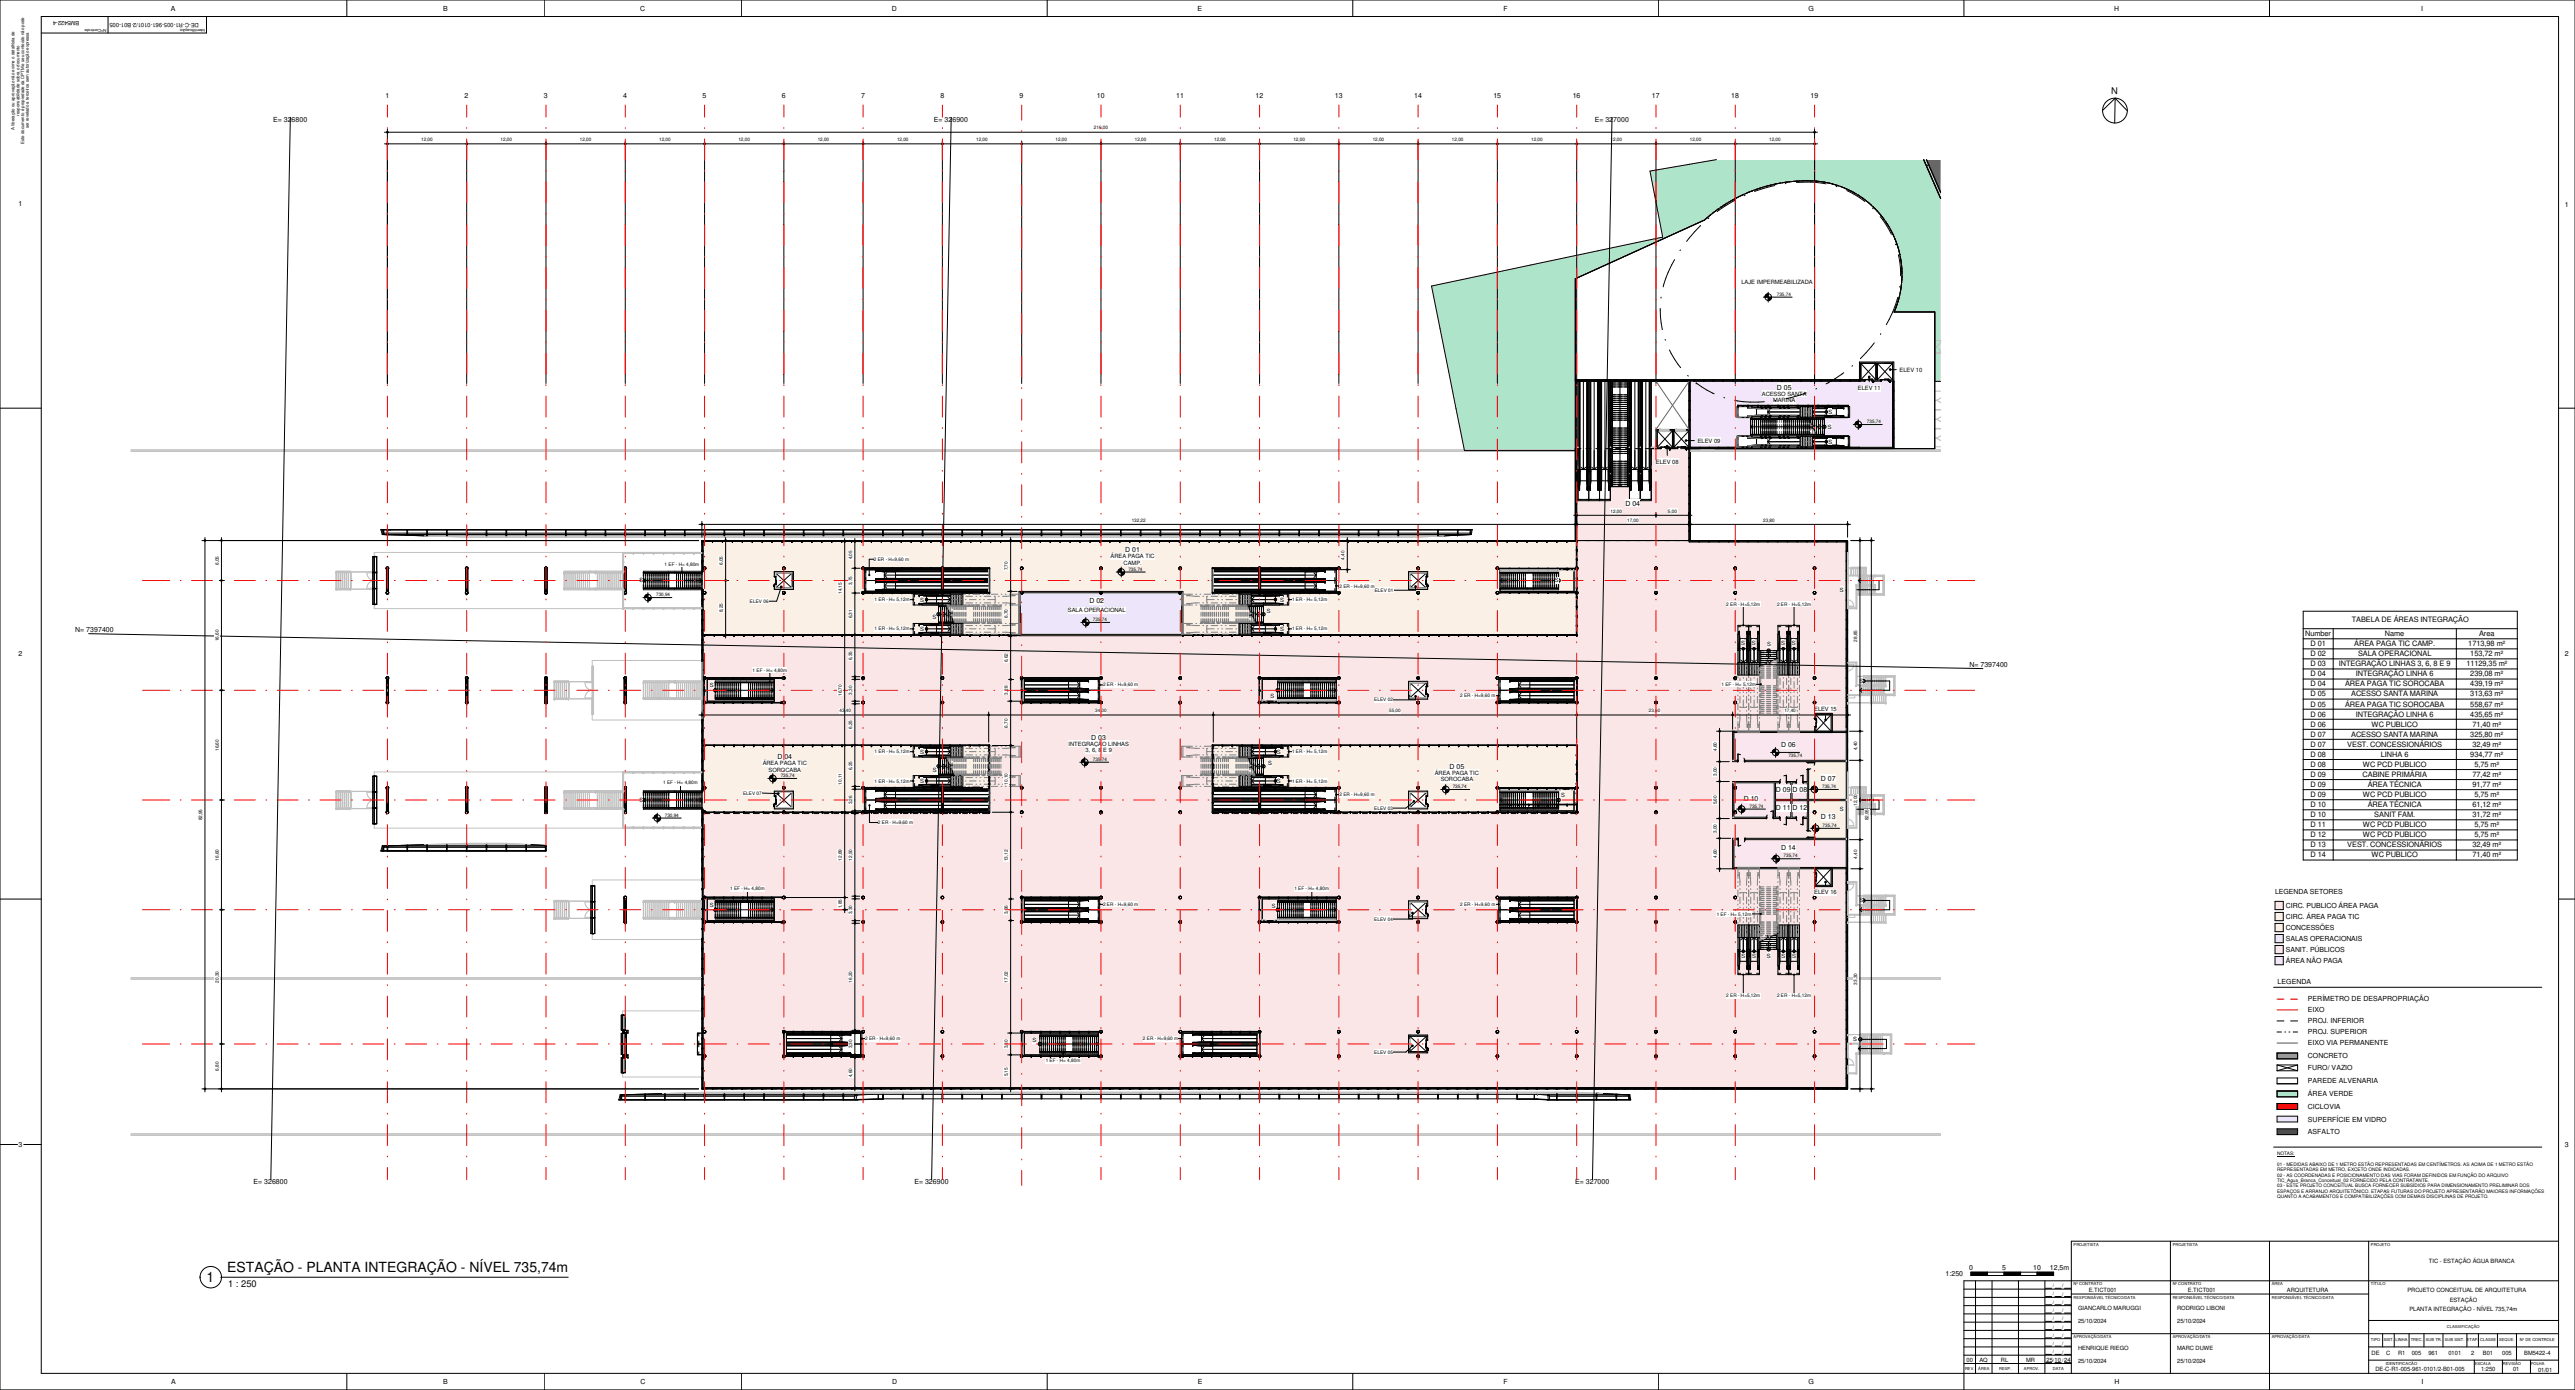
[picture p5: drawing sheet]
<svg xmlns="http://www.w3.org/2000/svg" width="1559mm" height="841mm" viewBox="0 0 1559 841" stroke-linecap="round" stroke-linejoin="round" font-family="sans-serif">
<defs><g id="words">
<g font-size="8.5">
<text x="138" y="770">ESTAÇÃO - PLANTA INTEGRAÇÃO - NÍVEL 735,74m</text>
<text x="125" y="776">1</text>
</g>
<g font-size="5.6">
<text x="1278" y="57" transform="rotate(1 1278 57)">N</text>
<text x="138" y="779">1 : 250</text>
</g>
<g font-size="4.5">
<text x="1424" y="377">TABELA DE ÁREAS INTEGRAÇÃO</text>
<text x="1396" y="385">Number</text>
<text x="1444" y="385">Name</text>
<text x="1501" y="385">Area</text>
<text x="1399" y="391">D 01</text>
<text x="1425" y="391">ÁREA PAGA TIC CAMP.</text>
<text x="1494" y="391">1713,98 m²</text>
<text x="1399" y="397">D 02</text>
<text x="1428" y="397">SALA OPERACIONAL</text>
<text x="1496" y="397">153,72 m²</text>
<text x="1399" y="403">D 03</text>
<text x="1416" y="403">INTEGRAÇÃO LINHAS 3, 6, 8 E 9</text>
<text x="1493" y="403">11129,35 m²</text>
<text x="1399" y="409">D 04</text>
<text x="1426" y="409">INTEGRAÇÃO LINHA 6</text>
<text x="1496" y="409">239,08 m²</text>
<text x="1399" y="415">D 04</text>
<text x="1420" y="415">ÁREA PAGA TIC SOROCABA</text>
<text x="1496" y="415">439,19 m²</text>
<text x="1399" y="421">D 05</text>
<text x="1423" y="421">ACESSO SANTA MARINA</text>
<text x="1496" y="421">313,63 m²</text>
<text x="1399" y="427">D 05</text>
<text x="1420" y="427">ÁREA PAGA TIC SOROCABA</text>
<text x="1496" y="427">558,67 m²</text>
<text x="1399" y="434">D 06</text>
<text x="1426" y="434">INTEGRAÇÃO LINHA 6</text>
<text x="1496" y="434">435,65 m²</text>
<text x="1399" y="440">D 06</text>
<text x="1436" y="440">WC PUBLICO</text>
<text x="1497" y="440">71,40 m²</text>
<text x="1399" y="446">D 07</text>
<text x="1423" y="446">ACESSO SANTA MARINA</text>
<text x="1496" y="446">325,80 m²</text>
<text x="1399" y="452">D 07</text>
<text x="1421" y="452">VEST. CONCESSIONÁRIOS</text>
<text x="1497" y="452">32,49 m²</text>
<text x="1399" y="458">D 08</text>
<text x="1441" y="458">LINHA 6</text>
<text x="1496" y="458">934,77 m²</text>
<text x="1399" y="464">D 08</text>
<text x="1431" y="464">WC PCD PUBLICO</text>
<text x="1498" y="464">5,75 m²</text>
<text x="1399" y="470">D 09</text>
<text x="1430" y="470">CABINE PRIMÁRIA</text>
<text x="1497" y="470">77,42 m²</text>
<text x="1399" y="476">D 09</text>
<text x="1433" y="476">ÁREA TÉCNICA</text>
<text x="1497" y="476">91,77 m²</text>
<text x="1399" y="482">D 09</text>
<text x="1431" y="482">WC PCD PUBLICO</text>
<text x="1498" y="482">5,75 m²</text>
<text x="1399" y="488">D 10</text>
<text x="1433" y="488">ÁREA TÉCNICA</text>
<text x="1497" y="488">61,12 m²</text>
<text x="1399" y="494">D 10</text>
<text x="1437" y="494">SANIT FAM.</text>
<text x="1497" y="494">31,72 m²</text>
<text x="1399" y="501">D 11</text>
<text x="1431" y="501">WC PCD PUBLICO</text>
<text x="1498" y="501">5,75 m²</text>
<text x="1399" y="507">D 12</text>
<text x="1431" y="507">WC PCD PUBLICO</text>
<text x="1498" y="507">5,75 m²</text>
<text x="1399" y="513">D 13</text>
<text x="1421" y="513">VEST. CONCESSIONÁRIOS</text>
<text x="1497" y="513">32,49 m²</text>
<text x="1399" y="519">D 14</text>
<text x="1436" y="519">WC PUBLICO</text>
<text x="1497" y="519">71,40 m²</text>
</g>
<g font-size="4.2">
<text x="103" y="6">A</text>
<text x="268" y="6">B</text>
<text x="388" y="6">C</text>
<text x="540" y="6">D</text>
<text x="725" y="6">E</text>
<text x="910" y="6">F</text>
<text x="1095" y="6">G</text>
<text x="1280" y="6">H</text>
<text x="1466" y="6">I</text>
<text x="233" y="59">1</text>
<text x="281" y="59">2</text>
<text x="329" y="59">3</text>
<text x="377" y="59">4</text>
<text x="425" y="59">5</text>
<text x="473" y="59">6</text>
<text x="521" y="59">7</text>
<text x="569" y="59">8</text>
<text x="617" y="59">9</text>
<text x="664" y="59">10</text>
<text x="712" y="59">11</text>
<text x="760" y="59">12</text>
<text x="808" y="59">13</text>
<text x="856" y="59">14</text>
<text x="904" y="59">15</text>
<text x="952" y="59">16</text>
<text x="1000" y="59">17</text>
<text x="1048" y="59">18</text>
<text x="1096" y="59">19</text>
<text x="165" y="74">E= 326800</text>
<text x="565" y="74">E= 326900</text>
<text x="965" y="74">E= 327000</text>
<text x="11" y="125">1</text>
<text x="1553" y="125">1</text>
<text x="1076" y="236">D 05</text>
<text x="984" y="306">D 04</text>
<text x="681" y="334">D 01</text>
<text x="660" y="365">D 02</text>
<text x="46" y="383">N= 7397400</text>
<text x="11" y="397">2</text>
<text x="1553" y="397">2</text>
<text x="1192" y="404">N= 7397400</text>
<text x="661" y="448">D 03</text>
<text x="1078" y="452">D 06</text>
<text x="471" y="459">D 04</text>
<text x="878" y="465">D 05</text>
<text x="1102" y="472">D 07</text>
<text x="1075" y="479">D 09</text>
<text x="1085" y="479">D 08</text>
<text x="1056" y="485">D 10</text>
<text x="1075" y="490">D 11</text>
<text x="1085" y="490">D 12</text>
<text x="1102" y="496">D 13</text>
<text x="1078" y="514">D 14</text>
<text x="1377" y="541">LEGENDA SETORES</text>
<text x="1384" y="549">CIRC. PUBLICO ÁREA PAGA</text>
<text x="1384" y="556">CIRC. ÁREA PAGA TIC</text>
<text x="1384" y="563">CONCESSÕES</text>
<text x="1384" y="569">SALAS OPERACIONAIS</text>
<text x="1384" y="576">SANIT. PÚBLICOS</text>
<text x="1384" y="583">ÁREA NÃO PAGA</text>
<text x="1379" y="595">LEGENDA</text>
<text x="1397" y="606">PERÍMETRO DE DESAPROPRIAÇÃO</text>
<text x="1397" y="612">EIXO</text>
<text x="1397" y="619">PROJ. INFERIOR</text>
<text x="1397" y="626">PROJ. SUPERIOR</text>
<text x="1397" y="632">EIXO VIA PERMANENTE</text>
<text x="1397" y="640">CONCRETO</text>
<text x="1397" y="647">FURO/ VAZIO</text>
<text x="1397" y="655">PAREDE ALVENARIA</text>
<text x="1397" y="663">ÁREA VERDE</text>
<text x="1397" y="671">CICLOVIA</text>
<text x="1397" y="679">SUPERFÍCIE EM VIDRO</text>
<text x="1397" y="686">ASFALTO</text>
<text x="11" y="694">3</text>
<text x="1553" y="694">3</text>
<text x="153" y="716">E= 326800</text>
<text x="554" y="716">E= 326900</text>
<text x="954" y="716">E= 327000</text>
<text x="1178" y="772">1:250</text>
<text x="1192" y="768">0</text>
<text x="1212" y="768">5</text>
<text x="1231" y="768">10</text>
<text x="1241" y="768">12,5m</text>
<text x="104" y="837">A</text>
<text x="268" y="837">B</text>
<text x="388" y="837">C</text>
<text x="540" y="837">D</text>
<text x="725" y="837">E</text>
<text x="910" y="837">F</text>
<text x="1095" y="837">G</text>
<text x="1280" y="837">H</text>
<text x="1466" y="837">I</text>
</g>
<g font-size="3.5">
<text x="35" y="13" transform="rotate(180 35 13)">-4</text>
<text x="48" y="13" transform="rotate(180 48 13)">BM5422</text>
<text x="79" y="14" transform="rotate(180 79 14)">B01-005</text>
<text x="81" y="14" transform="rotate(180 81 14)">-</text>
<text x="91" y="14" transform="rotate(180 91 14)">0101/2</text>
<text x="92" y="14" transform="rotate(180 92 14)">-</text>
<text x="98" y="14" transform="rotate(180 98 14)">961</text>
<text x="99" y="14" transform="rotate(180 99 14)">-</text>
<text x="105" y="14" transform="rotate(180 105 14)">005</text>
<text x="111" y="14" transform="rotate(180 111 14)">R1-</text>
<text x="112" y="14" transform="rotate(180 112 14)">-</text>
<text x="120" y="14" transform="rotate(180 120 14)">DE-C</text>
<text x="1054" y="172">LAJE IMPERMEABILIZADA</text>
<text x="1150" y="225">ELEV 10</text>
<text x="1067" y="239">ACESSO SANTA</text>
<text x="1125" y="236">ELEV 11</text>
<text x="1073" y="243">MARINA</text>
<text x="1107" y="250">S</text>
<text x="1107" y="260">S</text>
<text x="1028" y="268">ELEV 09</text>
<text x="1107" y="268">S</text>
<text x="1003" y="281">ELEV 08</text>
<text x="672" y="338">ÁREA PAGA TIC</text>
<text x="680" y="342">CAMP.</text>
<text x="387" y="352">S</text>
<text x="941" y="352">S</text>
<text x="1114" y="358">S</text>
<text x="557" y="364">S</text>
<text x="775" y="364">S</text>
<text x="647" y="370">SALA OPERACIONAL</text>
<text x="767" y="371">S</text>
<text x="565" y="375">S</text>
<text x="557" y="382">S</text>
<text x="775" y="382">S</text>
<text x="1054" y="390">S</text>
<text x="1061" y="390">S</text>
<text x="1070" y="391">S</text>
<text x="1078" y="390">S</text>
<text x="1085" y="390">S</text>
<text x="1126" y="413">S</text>
<text x="430" y="416">S</text>
<text x="769" y="422">S</text>
<text x="1098" y="430">ELEV 15</text>
<text x="557" y="456">S</text>
<text x="647" y="451">INTEGRAÇÃO LINHAS</text>
<text x="657" y="455">3, 6, 8 E 9</text>
<text x="773" y="456">S</text>
<text x="462" y="463">ÁREA PAGA TIC</text>
<text x="465" y="467">SOROCABA</text>
<text x="565" y="467">S</text>
<text x="768" y="463">S</text>
<text x="557" y="474">S</text>
<text x="773" y="474">S</text>
<text x="869" y="469">ÁREA PAGA TIC</text>
<text x="872" y="473">SOROCABA</text>
<text x="387" y="485">S</text>
<text x="945" y="482">S</text>
<text x="1114" y="491">S</text>
<text x="1098" y="541">ELEV 16</text>
<text x="430" y="549">S</text>
<text x="770" y="549">S</text>
<text x="1126" y="546">S</text>
<text x="1054" y="580">S</text>
<text x="1061" y="580">S</text>
<text x="1070" y="579">S</text>
<text x="1079" y="580">S</text>
<text x="1085" y="580">S</text>
<text x="1122" y="630">S</text>
<text x="625" y="631">S</text>
<text x="1470" y="764">TIC -</text>
<text x="1479" y="764">ESTAÇÃO ÁGUA BRANCA</text>
<text x="1265" y="781">E.TICT001</text>
<text x="1325" y="781">E.TICT001</text>
<text x="1385" y="781">ARQUITETURA</text>
<text x="1457" y="781">PROJETO CONCEITUAL DE ARQUITETURA</text>
<text x="1483" y="788">ESTAÇÃO</text>
<text x="1258" y="793">GIANCARLO MARUGGI</text>
<text x="1318" y="793">RODRIGO LIBONI</text>
<text x="1459" y="793">PLANTA INTEGRAÇÃO -</text>
<text x="1499" y="793">NÍVEL 735,74m</text>
<text x="1258" y="801">25/10/2024</text>
<text x="1318" y="801">25/10/2024</text>
<text x="1258" y="817">HENRIQUE RIEGO</text>
<text x="1318" y="817">MARC DUWE</text>
<text x="1436" y="820">DE</text>
<text x="1445" y="820">C</text>
<text x="1452" y="820">R1</text>
<text x="1460" y="820">005</text>
<text x="1470" y="820">961</text>
<text x="1482" y="820">0101</text>
<text x="1496" y="820">2</text>
<text x="1503" y="820">B01</text>
<text x="1515" y="820">005</text>
<text x="1528" y="820">BM5422-4</text>
<text x="1191" y="824">00</text>
<text x="1198" y="824">AQ</text>
<text x="1211" y="824">RL</text>
<text x="1227" y="824">MR</text>
<text x="1239" y="824">25 10 24</text>
<text x="1258" y="825">25/10/2024</text>
<text x="1318" y="825">25/10/2024</text>
<text x="1438" y="829">DE-C-R1-005-961-0101/2-B01-005</text>
<text x="1502" y="829">1:250</text>
<text x="1522" y="829">01</text>
<text x="1537" y="830">01/01</text>
</g>
<g font-size="2.9">
<text x="529" y="339">2 ER -</text>
<text x="538" y="339">H=9,60 m</text>
<text x="402" y="342">1 EF -</text>
<text x="411" y="342">H= 4,80m</text>
<text x="811" y="355">2 ER -</text>
<text x="820" y="355">H=9,60 m</text>
<text x="832" y="358">ELEV 01</text>
<text x="454" y="365">ELEV 06</text>
<text x="529" y="364">1 ER -</text>
<text x="538" y="364">H= 5,12m</text>
<text x="782" y="364">1 ER -</text>
<text x="791" y="364">H= 5,12m</text>
<text x="1045" y="367">2 ER -</text>
<text x="1054" y="367">H=5,12m</text>
<text x="1076" y="367">2 ER -</text>
<text x="1085" y="367">H=5,12m</text>
<text x="529" y="381">1 ER -</text>
<text x="538" y="381">H= 5,12m</text>
<text x="782" y="381">1 ER -</text>
<text x="791" y="381">H= 5,12m</text>
<text x="456" y="406">1 EF -</text>
<text x="464" y="406">H= 4,80m</text>
<text x="668" y="415">2 ER -</text>
<text x="677" y="415">H=9,60 m</text>
<text x="1042" y="415">1 EF -</text>
<text x="1051" y="415">H= 5,12m</text>
<text x="832" y="424">ELEV 02</text>
<text x="884" y="422">2 ER -</text>
<text x="893" y="422">H=9,60 m</text>
<text x="529" y="456">1 ER -</text>
<text x="538" y="456">H= 5,12m</text>
<text x="782" y="456">1 ER -</text>
<text x="791" y="456">H= 5,12m</text>
<text x="529" y="473">1 ER -</text>
<text x="538" y="473">H= 5,12m</text>
<text x="782" y="473">1 ER -</text>
<text x="791" y="473">H= 5,12m</text>
<text x="401" y="475">1 EF -</text>
<text x="410" y="475">H= 4,80m</text>
<text x="450" y="481">ELEV 07</text>
<text x="811" y="482">2 ER -</text>
<text x="820" y="482">H=9,60 m</text>
<text x="832" y="490">ELEV 03</text>
<text x="532" y="499">2 ER -</text>
<text x="540" y="499">H=9,60 m</text>
<text x="442" y="539">1 EF -</text>
<text x="451" y="539">H= 4,80m</text>
<text x="784" y="539">1 EF -</text>
<text x="792" y="539">H= 4,80m</text>
<text x="668" y="548">2 ER -</text>
<text x="677" y="548">H=9,60 m</text>
<text x="884" y="548">2 ER -</text>
<text x="893" y="548">H=9,60 m</text>
<text x="832" y="557">ELEV 04</text>
<text x="1039" y="554">1 EF -</text>
<text x="1048" y="554">H= 5,12m</text>
<text x="1045" y="603">2 ER -</text>
<text x="1054" y="603">H=5,12m</text>
<text x="1076" y="603">2 ER -</text>
<text x="1085" y="603">H=5,12m</text>
<text x="524" y="629">2 ER -</text>
<text x="533" y="629">H=9,60 m</text>
<text x="692" y="629">2 ER -</text>
<text x="701" y="629">H=9,60 m</text>
<text x="832" y="638">ELEV 05</text>
<text x="633" y="643">1 EF -</text>
<text x="642" y="643">H= 4,80m</text>
<text x="1243" y="779">/</text>
<text x="1248" y="779">/</text>
<text x="1243" y="784">/</text>
<text x="1248" y="784">/</text>
<text x="1243" y="789">/</text>
<text x="1248" y="789">/</text>
<text x="1243" y="794">/</text>
<text x="1248" y="794">/</text>
<text x="1243" y="799">/</text>
<text x="1243" y="804">/</text>
<text x="1248" y="799">/</text>
<text x="1248" y="804">/</text>
<text x="1243" y="809">/</text>
<text x="1248" y="809">/</text>
<text x="1243" y="814">/</text>
<text x="1248" y="814">/</text>
<text x="1243" y="819">/</text>
<text x="1248" y="819">/</text>
<text x="1243" y="824">/</text>
<text x="1248" y="824">/</text>
</g>
<g font-size="2.8">
<text x="662" y="78">216,00</text>
<text x="255" y="85">12,00</text>
<text x="303" y="85">12,00</text>
<text x="351" y="85">12,00</text>
<text x="399" y="85">12,00</text>
<text x="447" y="85">12,00</text>
<text x="495" y="85">12,00</text>
<text x="543" y="85">12,00</text>
<text x="591" y="85">12,00</text>
<text x="639" y="85">12,00</text>
<text x="687" y="85">12,00</text>
<text x="735" y="85">12,00</text>
<text x="783" y="85">12,00</text>
<text x="831" y="85">12,00</text>
<text x="879" y="85">12,00</text>
<text x="927" y="85">12,00</text>
<text x="975" y="85">12,00</text>
<text x="1023" y="85">12,00</text>
<text x="1071" y="85">12,00</text>
<text x="1076" y="179">735,74</text>
<text x="1130" y="256">735,74</text>
<text x="975" y="310">12,00</text>
<text x="1010" y="310">5,00</text>
<text x="685" y="316">132,22</text>
<text x="985" y="316">17,00</text>
<text x="1067" y="316">23,80</text>
<text x="132" y="342" transform="rotate(-90 132 342)">6,05</text>
<text x="438" y="342" transform="rotate(-90 438 342)">6,05</text>
<text x="516" y="338" transform="rotate(-90 516 338)">4,05</text>
<text x="814" y="339" transform="rotate(-90 814 339)">4,40</text>
<text x="610" y="345" transform="rotate(-90 610 345)">7,70</text>
<text x="683" y="345">735,74</text>
<text x="510" y="359" transform="rotate(-90 510 359)">14,15</text>
<text x="516" y="354" transform="rotate(-90 516 354)">3,75</text>
<text x="397" y="361">730,94</text>
<text x="438" y="370" transform="rotate(-90 438 370)">8,25</text>
<text x="516" y="374" transform="rotate(-90 516 374)">6,31</text>
<text x="610" y="374" transform="rotate(-90 610 374)">6,70</text>
<text x="662" y="376">735,74</text>
<text x="132" y="388" transform="rotate(-90 132 388)">16,60</text>
<text x="1124" y="388" transform="rotate(-90 1124 388)">28,85</text>
<text x="516" y="399" transform="rotate(-90 516 399)">6,35</text>
<text x="610" y="401" transform="rotate(-90 610 401)">6,62</text>
<text x="510" y="421" transform="rotate(-90 510 421)">16,70</text>
<text x="516" y="420" transform="rotate(-90 516 420)">3,30</text>
<text x="610" y="420" transform="rotate(-90 610 420)">3,28</text>
<text x="508" y="431">43,40</text>
<text x="663" y="431">34,00</text>
<text x="841" y="431">55,00</text>
<text x="998" y="431">23,60</text>
<text x="1080" y="431">17,40</text>
<text x="516" y="441" transform="rotate(-90 516 441)">6,25</text>
<text x="610" y="440" transform="rotate(-90 610 440)">6,70</text>
<text x="132" y="454" transform="rotate(-90 132 454)">16,60</text>
<text x="1039" y="454" transform="rotate(-90 1039 454)">4,60</text>
<text x="1124" y="454" transform="rotate(-90 1124 454)">4,40</text>
<text x="662" y="460">735,74</text>
<text x="1083" y="458">735,74</text>
<text x="516" y="466" transform="rotate(-90 516 466)">6,25</text>
<text x="473" y="470">735,74</text>
<text x="1039" y="470" transform="rotate(-90 1039 470)">3,00</text>
<text x="510" y="475" transform="rotate(-90 510 475)">10,11</text>
<text x="610" y="475" transform="rotate(-90 610 475)">10,10</text>
<text x="879" y="477">735,74</text>
<text x="1103" y="477">735,74</text>
<text x="516" y="487" transform="rotate(-90 516 487)">3,26</text>
<text x="1039" y="487" transform="rotate(-90 1039 487)">5,60</text>
<text x="1059" y="489">735,74</text>
<text x="1124" y="488" transform="rotate(-90 1124 488)">12,00</text>
<text x="122" y="496" transform="rotate(-90 122 496)">82,95</text>
<text x="402" y="494">730,94</text>
<text x="1131" y="496" transform="rotate(-90 1131 496)">82,95</text>
<text x="1039" y="504" transform="rotate(-90 1039 504)">3,00</text>
<text x="1103" y="500">735,74</text>
<text x="132" y="521" transform="rotate(-90 132 521)">16,60</text>
<text x="510" y="521" transform="rotate(-90 510 521)">12,89</text>
<text x="516" y="521" transform="rotate(-90 516 521)">12,50</text>
<text x="610" y="521" transform="rotate(-90 610 521)">13,12</text>
<text x="1039" y="519" transform="rotate(-90 1039 519)">4,60</text>
<text x="1080" y="519">735,74</text>
<text x="1124" y="520" transform="rotate(-90 1124 520)">4,40</text>
<text x="510" y="549" transform="rotate(-90 510 549)">1,85</text>
<text x="516" y="553" transform="rotate(-90 516 553)">3,30</text>
<text x="610" y="553" transform="rotate(-90 610 553)">3,26</text>
<text x="132" y="595" transform="rotate(-90 132 595)">20,30</text>
<text x="516" y="595" transform="rotate(-90 516 595)">16,20</text>
<text x="610" y="594" transform="rotate(-90 610 594)">17,02</text>
<text x="1124" y="596" transform="rotate(-90 1124 596)">33,30</text>
<text x="516" y="634" transform="rotate(-90 516 634)">3,30</text>
<text x="610" y="634" transform="rotate(-90 610 634)">3,30</text>
<text x="132" y="648" transform="rotate(-90 132 648)">6,80</text>
<text x="516" y="652" transform="rotate(-90 516 652)">4,60</text>
<text x="610" y="651" transform="rotate(-90 610 651)">5,15</text>
<text x="1379" y="699">NOTAS:</text>
<text x="1379" y="705">01 -</text>
<text x="1384" y="705">MEDIDAS ABAIXO DE 1 METRO ESTÃO REPRESENTADAS EM CENTÍMETROS. AS ACIMA DE 1 METRO ESTÃO</text>
<text x="1379" y="709">REPRESENTADAS EM METRO, EXCETO ONDE INDICADAS.</text>
<text x="1379" y="712">02 -</text>
<text x="1384" y="712">AS COORDENADAS E POSICIONAMENTO DAS VIAS FORAM DEFINIDOS EM FUNÇÃO DO ARQUIVO</text>
<text x="1379" y="715">TIC_Agua_Branca_Conceitual_02 FORNECIDO PELA CONTRATANTE.</text>
<text x="1379" y="718">03 -</text>
<text x="1384" y="718">ESTE PROJETO CONCEITUAL BUSCA FORNECER SUBSÍDIOS PARA DIMENSIONAMENTO PRELIMINAR DOS</text>
<text x="1379" y="722">ESPAÇOS E ARRANJO ARQUITETÔNICO. ETAPAS FUTURAS DO PROJETO APRESENTARÃO MAIORES INFORMAÇÕES</text>
<text x="1379" y="725">QUANTO A ACABAMENTOS E COMPATIBILIZAÇÕES COM DEMAIS DISCIPLINAS</text>
<text x="1488" y="725">DE</text>
<text x="1492" y="725">PROJETO.</text>
</g>
<g font-size="2.6">
<text x="12" y="70" transform="rotate(-90 12 70)">responsabilidade sobra o documento</text>
<text x="17" y="78" transform="rotate(-90 17 78)">ser revelado a terceiros sem autorização expressa</text>
<text x="9" y="79" transform="rotate(-90 9 79)">A liberação ou aprovação não exime o detalhista de</text>
<text x="15" y="87" transform="rotate(-90 15 87)">Este documento é propiedade da CPTM e seu conteúdo não pode</text>
</g>
<g font-size="2.4">
<text x="1255" y="754">PROJETISTA</text>
<text x="1315" y="754">PROJETISTA</text>
<text x="1435" y="754">PROJETO</text>
<text x="1255" y="778">Nº CONTRATO</text>
<text x="1315" y="778">Nº CONTRATO</text>
<text x="1375" y="778">ÁREA</text>
<text x="1435" y="778">TÍTULO</text>
<text x="1255" y="786">RESPONSÁVEL TÉCNICO/DATA</text>
<text x="1315" y="786">RESPONSÁVEL TÉCNICO/DATA</text>
<text x="1375" y="786">RESPONSÁVEL TÉCNICO/DATA</text>
<text x="1481" y="804">CLASSIFICAÇÃO</text>
<text x="1255" y="810">APROVAÇÃO/DATA</text>
<text x="1315" y="810">APROVAÇÃO/DATA</text>
<text x="1375" y="810">APROVAÇÃO/DATA</text>
<text x="1435" y="811">TIPO</text>
<text x="1443" y="811">SIST.</text>
<text x="1450" y="811">LINHA</text>
<text x="1459" y="811">TREC.</text>
<text x="1469" y="811">SUB TR.</text>
<text x="1480" y="811">SUB SIST. ETAP.</text>
<text x="1502" y="811">CLASSE</text>
<text x="1513" y="811">SEQUE.</text>
<text x="1526" y="811">Nº DE CONTROLE</text>
<text x="1444" y="826">IDENTIFICAÇÃO</text>
<text x="1498" y="826">ESCALA</text>
<text x="1515" y="826">REVISÃO</text>
<text x="1532" y="826">FOLHA</text>
<text x="1190" y="829">REV.</text>
<text x="1198" y="829">ÁREA</text>
<text x="1210" y="829">RESP.</text>
<text x="1225" y="829">APROV.</text>
<text x="1243" y="829">DATA</text>
</g>
<g font-size="2.3">
<text x="64" y="17" transform="rotate(180 64 17)">NºControle</text>
<text x="124" y="17" transform="rotate(180 124 17)">Identificação</text>
</g>
</g></defs>
<g fill="#faf0e6">
<path d="M425 327h529v57h-529z"/>
<path d="M425 451h174v41h-174z"/>
</g>
<g fill="#fff">
<path d="M914 423h2z"/>
<path d="M916 423h8z"/>
<path d="M924 423h4z"/>
<path d="M928 423h25z"/>
<path d="M928 418l25 1z"/>
<path d="M924 418l4 1z"/>
<path d="M916 418l8 1z"/>
<path d="M914 418l2 1z"/>
<path d="M916 418h9v1h-9z"/>
<path d="M925 418h1v1h-1z"/>
<path d="M916 423h9v1h-9z"/>
<path d="M925 423h1v1h-1z"/>
<path d="M908 418h18v6h-18z"/>
<path d="M926 418h27v6h-27z"/>
<path d="M914 412h2z"/>
<path d="M916 412h8z"/>
<path d="M924 412h4z"/>
<path d="M928 412h25z"/>
<path d="M928 417h25z"/>
<path d="M924 417h4z"/>
<path d="M916 417h8z"/>
<path d="M914 417h2z"/>
<path d="M916 416h9v2h-9z"/>
<path d="M925 416h1v2h-1z"/>
<path d="M916 411h9v1h-9z"/>
<path d="M925 411h1v1h-1z"/>
<path d="M908 411h18v7h-18z"/>
<path d="M926 411h27v7h-27z"/>
<path d="M914 556h2z"/>
<path d="M916 556h8z"/>
<path d="M924 556h4z"/>
<path d="M928 556h25z"/>
<path d="M928 551h25z"/>
<path d="M924 551h4z"/>
<path d="M916 551h8z"/>
<path d="M914 551h2z"/>
<path d="M916 550h9v2h-9z"/>
<path d="M925 550h1v2h-1z"/>
<path d="M916 556h9v1h-9z"/>
<path d="M925 556h1v1h-1z"/>
<path d="M908 550h18v7h-18z"/>
<path d="M926 550h27v7h-27z"/>
<path d="M914 545h2z"/>
<path d="M916 545h8z"/>
<path d="M924 545h4z"/>
<path d="M928 545h25z"/>
<path d="M928 549l25 1z"/>
<path d="M924 549l4 1z"/>
<path d="M916 549l8 1z"/>
<path d="M914 549l2 1z"/>
<path d="M916 549h9v1h-9z"/>
<path d="M925 549h1v1h-1z"/>
<path d="M916 544h9v1h-9z"/>
<path d="M925 544h1v1h-1z"/>
<path d="M908 544h18v6h-18z"/>
<path d="M926 544h27v6h-27z"/>
</g>
<path d="M618 359h97v25h-97z" fill="#ede6fa"/>
<g fill="#fff">
<path d="M716 384v1z"/>
<path d="M954 384l1 1z"/>
<path d="M716 384h6z"/>
<path d="M722 384v1z"/>
<path d="M722 384h6z"/>
<path d="M728 384v1z"/>
<path d="M728 384h6z"/>
<path d="M734 384v1z"/>
<path d="M734 384h6z"/>
<path d="M740 384v1z"/>
<path d="M740 384h6z"/>
<path d="M746 384v1z"/>
<path d="M746 384h6z"/>
<path d="M752 384v1z"/>
<path d="M752 384h6z"/>
<path d="M758 384v1z"/>
<path d="M758 384h6z"/>
<path d="M764 384v1z"/>
<path d="M764 384h6z"/>
<path d="M770 384v1z"/>
<path d="M770 384h6z"/>
<path d="M775 384l1 1z"/>
<path d="M776 384h6z"/>
<path d="M781 384l1 1z"/>
<path d="M782 384h5z"/>
<path d="M787 384l1 1z"/>
<path d="M788 384h5z"/>
<path d="M793 384l1 1z"/>
<path d="M794 384h5z"/>
<path d="M799 384l1 1z"/>
<path d="M800 384h5z"/>
<path d="M805 384l1 1z"/>
<path d="M806 384h5z"/>
<path d="M811 384l1 1z"/>
<path d="M812 384h5z"/>
<path d="M817 384l1 1z"/>
<path d="M818 384h5z"/>
<path d="M823 384l1 1z"/>
<path d="M824 384h5z"/>
<path d="M829 384l1 1z"/>
<path d="M830 384h5z"/>
<path d="M835 384l1 1z"/>
<path d="M836 384h5z"/>
<path d="M841 384l1 1z"/>
<path d="M841 384h6z"/>
<path d="M847 384l1 1z"/>
<path d="M847 384h6z"/>
<path d="M853 384v1z"/>
<path d="M853 384h6z"/>
<path d="M859 384v1z"/>
<path d="M859 384h6z"/>
<path d="M865 384v1z"/>
<path d="M865 384h6z"/>
<path d="M871 384v1z"/>
<path d="M871 384h6z"/>
<path d="M877 384v1z"/>
<path d="M877 384h6z"/>
<path d="M883 384v1z"/>
<path d="M883 384h6z"/>
<path d="M889 384v1z"/>
<path d="M889 384h6z"/>
<path d="M895 384v1z"/>
<path d="M895 384h6z"/>
<path d="M901 384v1z"/>
<path d="M901 384h6z"/>
<path d="M907 384v1z"/>
<path d="M907 384h6z"/>
<path d="M913 384v1z"/>
<path d="M913 384h6z"/>
<path d="M919 384v1z"/>
<path d="M919 384h6z"/>
<path d="M924 384l1 1z"/>
<path d="M925 384h6z"/>
<path d="M930 384l1 1z"/>
<path d="M931 384h5z"/>
<path d="M936 384l1 1z"/>
<path d="M937 384h5z"/>
<path d="M942 384l1 1z"/>
<path d="M943 384h5z"/>
<path d="M948 384l1 1z"/>
<path d="M949 384h5z"/>
<path d="M954 378l1 1z"/>
<path d="M954 373h1z"/>
<path d="M954 367h1z"/>
<path d="M954 361l1 1z"/>
<path d="M954 355l1 1z"/>
<path d="M954 350h1z"/>
<path d="M954 344h1z"/>
<path d="M954 338l1 1z"/>
<path d="M954 333h1z"/>
<path d="M954 327l1 57z"/>
<path d="M716 384h239z"/>
</g>
<g fill="#808080">
<path d="M1050 525h69v1h-69z"/>
<path d="M1118 443h1v82h-1z"/>
<path d="M1049 442h69v1h-69z"/>
<path d="M1049 507h1v19h-1z"/>
<path d="M853 412h11v1h-11z"/>
<path d="M853 413h1v10h-1z"/>
<path d="M854 422h10v1h-10z"/>
<path d="M864 412v10z"/>
<path d="M853 545h11v1h-11z"/>
<path d="M853 546h1v10h-1z"/>
<path d="M854 555h10v1h-10z"/>
<path d="M864 545v10z"/>
</g>
<g fill="#fff">
<path d="M1095 253h9h-9z"/>
<path d="M1100 263h4v1h-4z"/>
<path d="M1103 254h1v9h-1z"/>
<path d="M1102 254h1v9h-1z"/>
<path d="M1101 254h1v9h-1z"/>
<path d="M1100 254h1v9h-1z"/>
<path d="M1099 254h1v9h-1z"/>
<path d="M1097 254h2v7h-2z"/>
<path d="M1096 254h1v5h-1z"/>
<path d="M1095 254h1v5h-1z"/>
<path d="M1100 263h4z"/>
<path d="M1095 253l9 1z"/>
<path d="M975 278h1v16h-1z"/>
<path d="M986 278v16z"/>
<path d="M975 274h1v4h-1z"/>
<path d="M986 274v4z"/>
<path d="M975 258h1v16h-1z"/>
<path d="M986 258v16z"/>
<path d="M975 254h1v4h-1z"/>
<path d="M986 254v4z"/>
<path d="M975 238h1v16h-1z"/>
<path d="M986 238v16z"/>
<path d="M975 234h1v4h-1z"/>
<path d="M986 234v4z"/>
<path d="M975 231h1v3h-1z"/>
<path d="M986 231v3z"/>
<path d="M976 274h9v5h-9z"/>
<path d="M976 254h9v5h-9z"/>
<path d="M976 234h9v5h-9z"/>
<path d="M976 279h9v1h-9z"/>
<path d="M976 280h9v1h-9z"/>
<path d="M976 281h9v2h-9z"/>
<path d="M976 283h9v1h-9z"/>
<path d="M976 284h9v1h-9z"/>
<path d="M976 285h9v1h-9z"/>
<path d="M976 286h9v1h-9z"/>
<path d="M976 287h9v2h-9z"/>
<path d="M976 289h9v1h-9z"/>
<path d="M976 290h9v1h-9z"/>
<path d="M976 291h9v1h-9z"/>
<path d="M976 292h9v1h-9z"/>
<path d="M976 293h9v1h-9z"/>
<path d="M976 259h9v1h-9z"/>
<path d="M976 260h9v1h-9z"/>
<path d="M976 261h9v2h-9z"/>
<path d="M976 263h9v1h-9z"/>
<path d="M976 264h9v1h-9z"/>
<path d="M976 265h9v1h-9z"/>
<path d="M976 266h9v1h-9z"/>
<path d="M976 267h9v1h-9z"/>
<path d="M976 268h9v2h-9z"/>
<path d="M976 270h9v1h-9z"/>
<path d="M976 271h9v1h-9z"/>
<path d="M976 272h9v1h-9z"/>
<path d="M976 273h9v1h-9z"/>
<path d="M976 239h9v1h-9z"/>
<path d="M976 240h9v1h-9z"/>
<path d="M976 241h9v1h-9z"/>
<path d="M976 242h9v2h-9z"/>
<path d="M976 244h9v1h-9z"/>
<path d="M976 245h9v1h-9z"/>
<path d="M976 246h9v1h-9z"/>
<path d="M976 247h9v1h-9z"/>
<path d="M976 248h9v2h-9z"/>
<path d="M976 250h9v1h-9z"/>
<path d="M976 251h9v1h-9z"/>
<path d="M976 252h9v1h-9z"/>
<path d="M976 253h9v1h-9z"/>
<path d="M976 231h9v1h-9z"/>
<path d="M976 232h9v1h-9z"/>
<path d="M976 233h9v1h-9z"/>
<path d="M976 278v16z"/>
<path d="M976 274v4z"/>
<path d="M976 258v16z"/>
<path d="M976 254v4z"/>
<path d="M976 238v16z"/>
<path d="M976 234v4z"/>
<path d="M976 231v3z"/>
<path d="M985 278l1 16z"/>
<path d="M985 274l1 4z"/>
<path d="M985 258l1 16z"/>
<path d="M985 254l1 4z"/>
<path d="M985 238l1 16z"/>
<path d="M985 234l1 4z"/>
<path d="M985 231l1 3z"/>
<path d="M961 294v2z"/>
<path d="M961 286v8z"/>
<path d="M961 282v4z"/>
<path d="M961 231v51z"/>
<path d="M956 231v51z"/>
<path d="M956 282v4z"/>
<path d="M956 286v8z"/>
<path d="M956 294v2z"/>
<path d="M955 285h2v9h-2z"/>
<path d="M955 284h2v1h-2z"/>
<path d="M961 285h1v9h-1z"/>
<path d="M961 284h1v1h-1z"/>
<path d="M955 284h7v18h-7z"/>
<path d="M955 231h7v53h-7z"/>
</g>
<g fill="#808080">
<path d="M1013 260v11z"/>
<path d="M1003 260h10v1h-10z"/>
<path d="M1003 261v10z"/>
<path d="M1003 271h20h-20z"/>
<path d="M1109 432v10z"/>
<path d="M1099 432h10h-10z"/>
<path d="M1099 432v10z"/>
</g>
<g fill="#fff">
<path d="M530 490h2z"/>
<path d="M532 490h8z"/>
<path d="M540 490h4z"/>
<path d="M544 490h55z"/>
<path d="M544 485h55z"/>
<path d="M540 485h4z"/>
<path d="M532 485h8z"/>
<path d="M530 485h2z"/>
<path d="M532 484h9v1h-9z"/>
<path d="M541 484h1v1h-1z"/>
<path d="M532 489h9v2h-9z"/>
<path d="M541 489h1v2h-1z"/>
<path d="M524 484h18v7h-18z"/>
<path d="M542 484h57v7h-57z"/>
<path d="M530 478h2z"/>
<path d="M532 478h8z"/>
<path d="M540 478h4z"/>
<path d="M544 478h55z"/>
<path d="M544 483h55z"/>
<path d="M540 483h4z"/>
<path d="M532 483h8z"/>
<path d="M530 483h2z"/>
<path d="M532 483h9v1h-9z"/>
<path d="M541 483h1v1h-1z"/>
<path d="M532 478h9v1h-9z"/>
<path d="M541 478h1v1h-1z"/>
<path d="M524 478h18v6h-18z"/>
<path d="M542 478h57v6h-57z"/>
<path d="M800 490h2z"/>
<path d="M792 490h8z"/>
<path d="M788 490h4z"/>
<path d="M735 490h53z"/>
<path d="M735 485h53z"/>
<path d="M788 485h4z"/>
<path d="M792 485h8z"/>
<path d="M800 485h2z"/>
<path d="M791 484h9v1h-9z"/>
<path d="M790 484h1v1h-1z"/>
<path d="M791 489h9v2h-9z"/>
<path d="M790 489h1v2h-1z"/>
<path d="M790 484h19v7h-19z"/>
<path d="M735 484h55v7h-55z"/>
<path d="M800 478h2z"/>
<path d="M792 478h8z"/>
<path d="M788 478h4z"/>
<path d="M735 478h53z"/>
<path d="M735 483h53z"/>
<path d="M788 483h4z"/>
<path d="M792 483h8z"/>
<path d="M800 483h2z"/>
<path d="M791 483h9v1h-9z"/>
<path d="M790 483h1v1h-1z"/>
<path d="M791 478h9v1h-9z"/>
<path d="M790 478h1v1h-1z"/>
<path d="M790 478h19v6h-19z"/>
<path d="M735 478h55v6h-55z"/>
<path d="M530 357h2z"/>
<path d="M532 357h8z"/>
<path d="M540 357h4z"/>
<path d="M544 357h55z"/>
<path d="M544 352h55z"/>
<path d="M540 352h4z"/>
<path d="M532 352h8z"/>
<path d="M530 352h2z"/>
<path d="M532 351h9v2h-9z"/>
<path d="M541 351h1v2h-1z"/>
<path d="M532 356h9v2h-9z"/>
<path d="M541 356h1v2h-1z"/>
<path d="M524 351h18v7h-18z"/>
<path d="M542 351h57v7h-57z"/>
<path d="M530 345l2 1z"/>
<path d="M532 345l8 1z"/>
<path d="M540 345l4 1z"/>
<path d="M544 345l55 1z"/>
<path d="M544 350l55 1z"/>
<path d="M540 350l4 1z"/>
<path d="M532 350l8 1z"/>
<path d="M530 350l2 1z"/>
<path d="M532 350h9v1h-9z"/>
<path d="M541 350h1v1h-1z"/>
<path d="M532 345h9v1h-9z"/>
<path d="M541 345h1v1h-1z"/>
<path d="M524 345h18v6h-18z"/>
<path d="M542 345h57v6h-57z"/>
<path d="M800 357h2z"/>
<path d="M792 357h8z"/>
<path d="M788 357h4z"/>
<path d="M735 357h53z"/>
<path d="M735 352h53z"/>
<path d="M788 352h4z"/>
<path d="M792 352h8z"/>
<path d="M800 352h2z"/>
<path d="M791 351h9v2h-9z"/>
<path d="M790 351h1v2h-1z"/>
<path d="M791 356h9v2h-9z"/>
<path d="M790 356h1v2h-1z"/>
<path d="M790 351h19v7h-19z"/>
<path d="M735 351h55v7h-55z"/>
<path d="M800 345l2 1z"/>
<path d="M792 345l8 1z"/>
<path d="M788 345l4 1z"/>
<path d="M735 345l53 1z"/>
<path d="M735 350l53 1z"/>
<path d="M788 350l4 1z"/>
<path d="M792 350l8 1z"/>
<path d="M800 350l2 1z"/>
<path d="M791 350h9v1h-9z"/>
<path d="M790 350h1v1h-1z"/>
<path d="M791 345h9v1h-9z"/>
<path d="M790 345h1v1h-1z"/>
<path d="M790 345h19v6h-19z"/>
<path d="M735 345h55v6h-55z"/>
</g>
<path d="M735 451h220v41h-220z" fill="#faf0e6"/>
<g fill="#fff">
<path d="M556 475h2z"/>
<path d="M558 475h5z"/>
<path d="M563 475h5z"/>
<path d="M556 470h2z"/>
<path d="M558 470h5z"/>
<path d="M563 470h5z"/>
<path d="M568 475h7z"/>
<path d="M568 470h7z"/>
<path d="M558 469h10v1h-10z"/>
<path d="M558 475h10v1h-10z"/>
<path d="M575 469h8v7h-8z"/>
<path d="M567 469h8v7h-8z"/>
<path d="M617 358h1v27h-1z"/>
<path d="M618 384h98v1h-98z"/>
<path d="M715 358h1v26h-1z"/>
<path d="M618 358h97v1h-97z"/>
</g>
<g fill="#808080">
<path d="M469 479h11h-11z"/>
<path d="M469 479h1v10h-1z"/>
<path d="M469 489h11h-11z"/>
<path d="M480 479v10z"/>
</g>
<path d="M469 327h650v307h-650z" fill="#fff"/>
<path d="M1147 231v5" fill="none" stroke="#dfefff" stroke-width=".61"/>
<path d="M1146 231v5z" fill="#fff"/>
<path d="M1147 236v35" fill="none" stroke="#dfefff" stroke-width=".61"/>
<g fill="#fff">
<path d="M1146 237v5z"/>
<path d="M1146 242v6z"/>
<path d="M1146 248v5z"/>
<path d="M1146 254v5z"/>
<path d="M1146 259v6z"/>
<path d="M1146 265v6z"/>
<path d="M1146 236v1z"/>
<path d="M1146 253v1z"/>
</g>
<path d="M1023 321v6" fill="none" stroke="#dfefff" stroke-width=".61"/>
<g fill="#fff">
<path d="M1023 322v5z"/>
<path d="M1023 271v1z"/>
</g>
<path d="M1023 271v50" fill="none" stroke="#dfefff" stroke-width=".61"/>
<g fill="#fff">
<path d="M1023 316v5z"/>
<path d="M1023 310v6z"/>
<path d="M1023 305v5z"/>
<path d="M1023 299v6z"/>
<path d="M1023 294v5z"/>
<path d="M1023 288v6z"/>
<path d="M1023 283v5z"/>
<path d="M1023 277v5z"/>
<path d="M1023 272v5z"/>
<path d="M1023 321v1z"/>
<path d="M1023 282v1z"/>
<path d="M1064 389v4z"/>
<path d="M1064 384v5z"/>
<path d="M1064 382v2z"/>
<path d="M1059 382l1 2z"/>
<path d="M1059 384l1 5z"/>
<path d="M1059 389l1 4z"/>
<path d="M1064 394v7z"/>
<path d="M1059 394l1 7z"/>
<path d="M1059 384h1v10h-1z"/>
<path d="M1064 384h1v10h-1z"/>
<path d="M1059 401h6v7h-6z"/>
<path d="M1059 393h6v8h-6z"/>
<path d="M1082 389v4z"/>
<path d="M1082 384v5z"/>
<path d="M1082 382v2z"/>
<path d="M1077 382v2z"/>
<path d="M1077 384v5z"/>
<path d="M1077 389v4z"/>
<path d="M1082 394v7z"/>
<path d="M1077 394v7z"/>
<path d="M1076 384h2v10h-2z"/>
<path d="M1082 384h1v10h-1z"/>
<path d="M1076 401h7v7h-7z"/>
<path d="M1076 393h7v8h-7z"/>
<path d="M1058 389v4z"/>
<path d="M1058 384v5z"/>
<path d="M1058 382v2z"/>
<path d="M1053 382v2z"/>
<path d="M1053 384v5z"/>
<path d="M1053 389v4z"/>
<path d="M1058 394v7z"/>
<path d="M1053 394v7z"/>
<path d="M1052 384h1v10h-1z"/>
<path d="M1057 384h2v10h-2z"/>
<path d="M1052 401h7v7h-7z"/>
<path d="M1052 393h7v8h-7z"/>
<path d="M1088 389l1 4z"/>
<path d="M1088 384l1 5z"/>
<path d="M1088 382l1 2z"/>
<path d="M1084 382v2z"/>
<path d="M1084 384v5z"/>
<path d="M1084 389v4z"/>
<path d="M1089 394v7z"/>
<path d="M1084 394v7z"/>
<path d="M1083 384h1v10h-1z"/>
<path d="M1088 384h1v10h-1z"/>
<path d="M1083 401h6v7h-6z"/>
<path d="M1083 393h6v8h-6z"/>
<path d="M954 558h1z"/>
<path d="M954 543h1z"/>
<path d="M908 558h6z"/>
<path d="M914 558h6z"/>
<path d="M919 558h1z"/>
<path d="M920 558h5z"/>
<path d="M925 558h1z"/>
<path d="M926 558h5z"/>
<path d="M931 558h1z"/>
<path d="M931 558h6z"/>
<path d="M937 558h6z"/>
<path d="M943 558h6z"/>
<path d="M948 558h1z"/>
<path d="M949 558h5z"/>
<path d="M955 551v6z"/>
<path d="M954 550l1 1z"/>
<path d="M955 544v6z"/>
<path d="M949 543h5z"/>
<path d="M948 543h1z"/>
<path d="M943 543h6z"/>
<path d="M937 543h6z"/>
<path d="M931 543h6z"/>
<path d="M931 543h1z"/>
<path d="M926 543h5z"/>
<path d="M925 543h1z"/>
<path d="M920 543h5z"/>
<path d="M919 543h1z"/>
<path d="M914 543h6z"/>
<path d="M908 543h6z"/>
<path d="M908 543h47z"/>
<path d="M955 543v15z"/>
<path d="M908 558h47z"/>
<path d="M954 425h1z"/>
<path d="M954 410l1 1z"/>
<path d="M908 425h6z"/>
<path d="M914 425h6z"/>
<path d="M919 425h1z"/>
<path d="M920 425h5z"/>
<path d="M925 425h1z"/>
<path d="M926 425h5z"/>
<path d="M931 425h1z"/>
<path d="M931 425h6z"/>
<path d="M937 425h6z"/>
<path d="M943 425h6z"/>
<path d="M948 425h1z"/>
<path d="M949 425h5z"/>
<path d="M955 419v5z"/>
<path d="M954 417l1 1z"/>
<path d="M955 411v6z"/>
<path d="M949 410h5z"/>
<path d="M948 410l1 1z"/>
<path d="M943 410h6z"/>
<path d="M943 410v1z"/>
<path d="M937 410h6z"/>
<path d="M937 410v1z"/>
<path d="M931 410h6z"/>
<path d="M931 410l1 1z"/>
<path d="M926 410h5z"/>
<path d="M925 410l1 1z"/>
<path d="M920 410h5z"/>
<path d="M919 410l1 1z"/>
<path d="M914 410h6z"/>
<path d="M914 410v1z"/>
<path d="M908 410h6z"/>
<path d="M908 410h47z"/>
<path d="M955 410v15z"/>
<path d="M908 425h47z"/>
<path d="M954 487h1z"/>
<path d="M948 487h1z"/>
<path d="M931 487h1z"/>
<path d="M925 487h1z"/>
<path d="M919 487h1z"/>
<path d="M908 487h47z"/>
<path d="M594 476l1 1z"/>
<path d="M588 476l1 1z"/>
<path d="M582 476l1 1z"/>
<path d="M576 476l1 1z"/>
<path d="M571 476v1z"/>
<path d="M565 476v1z"/>
<path d="M559 476v1z"/>
<path d="M553 476l1 1z"/>
<path d="M547 476l1 1z"/>
<path d="M541 476l1 1z"/>
<path d="M536 476v1z"/>
<path d="M530 476v1z"/>
<path d="M524 476l70 1z"/>
<path d="M954 358l1 1z"/>
<path d="M948 358l1 1z"/>
<path d="M943 358h6z"/>
<path d="M943 358v1z"/>
<path d="M937 358h6z"/>
<path d="M937 358v1z"/>
<path d="M931 358h6z"/>
<path d="M931 358l1 1z"/>
<path d="M926 358h5z"/>
<path d="M925 358l1 1z"/>
<path d="M920 358h5z"/>
<path d="M919 358l1 1z"/>
<path d="M914 358h6z"/>
<path d="M914 358v1z"/>
<path d="M908 358h6z"/>
<path d="M908 358l46 1z"/>
<path d="M954 344h1z"/>
<path d="M948 344h1z"/>
<path d="M931 344h1z"/>
<path d="M925 344h1z"/>
<path d="M919 344h1z"/>
<path d="M908 344h46z"/>
<path d="M522 344h1z"/>
<path d="M599 358v1z"/>
<path d="M528 344h1z"/>
<path d="M534 344h1z"/>
<path d="M563 344h1z"/>
<path d="M569 344h1z"/>
<path d="M575 344h1z"/>
<path d="M581 344h1z"/>
<path d="M599 345v5z"/>
<path d="M599 352v6z"/>
<path d="M593 359h6z"/>
<path d="M593 358v1z"/>
<path d="M587 359h6z"/>
<path d="M587 358v1z"/>
<path d="M581 359h6z"/>
<path d="M581 358l1 1z"/>
<path d="M576 359h5z"/>
<path d="M575 358l1 1z"/>
<path d="M570 359h5z"/>
<path d="M569 358l1 1z"/>
<path d="M564 359h5z"/>
<path d="M563 358l1 1z"/>
<path d="M558 359h6z"/>
<path d="M558 358v1z"/>
<path d="M552 359h6z"/>
<path d="M552 358v1z"/>
<path d="M546 359h6z"/>
<path d="M546 358v1z"/>
<path d="M540 359h6z"/>
<path d="M540 358v1z"/>
<path d="M534 359h6z"/>
<path d="M534 358l1 1z"/>
<path d="M529 359h5z"/>
<path d="M528 358l1 1z"/>
<path d="M523 359h5z"/>
<path d="M523 359h76z"/>
<path d="M599 344v15z"/>
<path d="M523 344h76z"/>
<path d="M234 343h1v2h-1z"/>
<path d="M234 358h1v1h-1z"/>
<path d="M1098 623h1v2h-1z"/>
<path d="M1098 638h1v2h-1z"/>
<path d="M378 542h1v2h-1z"/>
<path d="M378 557h1v2h-1z"/>
<path d="M282 343h1v2h-1z"/>
<path d="M282 358h1v1h-1z"/>
<path d="M330 343h1v2h-1z"/>
<path d="M330 358h1v1h-1z"/>
<path d="M378 343h1v2h-1z"/>
<path d="M378 358h1v1h-1z"/>
<path d="M426 343h1v2h-1z"/>
<path d="M426 358h1v1h-1z"/>
<path d="M474 343h1v1h-1z"/>
<path d="M474 358h1v1h-1z"/>
<path d="M522 343h1v1h-1z"/>
<path d="M522 358h1v1h-1z"/>
<path d="M570 343h1v1h-1z"/>
<path d="M570 358h1v1h-1z"/>
<path d="M618 343h1v2h-1z"/>
<path d="M618 358h1v1h-1z"/>
<path d="M666 343h1v1h-1z"/>
<path d="M666 358h1v1h-1z"/>
<path d="M714 343h1v2h-1z"/>
<path d="M714 358h1v1h-1z"/>
<path d="M762 343h1v1h-1z"/>
<path d="M762 358h1v1h-1z"/>
<path d="M810 343v1z"/>
<path d="M810 358h1v1h-1z"/>
<path d="M858 343h1v1h-1z"/>
<path d="M858 358h1v1h-1z"/>
<path d="M906 343h1v1h-1z"/>
<path d="M906 358h1v1h-1z"/>
<path d="M954 343h1v2h-1z"/>
<path d="M954 358h1v1h-1z"/>
<path d="M1002 343h1v1h-1z"/>
<path d="M1002 358h1v1h-1z"/>
<path d="M1050 343h1v2h-1z"/>
<path d="M1050 358h1v1h-1z"/>
<path d="M1098 343h1v1h-1z"/>
<path d="M1098 358h1v1h-1z"/>
<path d="M378 409h1v2h-1z"/>
<path d="M378 424h1v2h-1z"/>
<path d="M426 409h1v2h-1z"/>
<path d="M426 424h1v2h-1z"/>
<path d="M474 409h1v2h-1z"/>
<path d="M474 424h1v2h-1z"/>
<path d="M522 409h1v2h-1z"/>
<path d="M522 424h1v2h-1z"/>
<path d="M570 409h1v2h-1z"/>
<path d="M570 424h1v2h-1z"/>
<path d="M618 409h1v2h-1z"/>
<path d="M618 424h1v2h-1z"/>
<path d="M666 409h1v2h-1z"/>
<path d="M666 424h1v2h-1z"/>
<path d="M714 409h1v2h-1z"/>
<path d="M714 424h1v2h-1z"/>
<path d="M762 409h1v2h-1z"/>
<path d="M762 424h1v2h-1z"/>
<path d="M810 409h1v2h-1z"/>
<path d="M810 424h1v2h-1z"/>
<path d="M858 409h1v2h-1z"/>
<path d="M858 424h1v2h-1z"/>
<path d="M906 409h1v2h-1z"/>
<path d="M906 424h1v2h-1z"/>
<path d="M954 409h1v2h-1z"/>
<path d="M954 424h1v2h-1z"/>
<path d="M1002 409h1v2h-1z"/>
<path d="M1002 424h1v2h-1z"/>
<path d="M1050 409h1v2h-1z"/>
<path d="M1050 424h1v2h-1z"/>
<path d="M1098 409h1v2h-1z"/>
<path d="M1098 424h1v2h-1z"/>
<path d="M426 542h1v2h-1z"/>
<path d="M426 557h1v2h-1z"/>
<path d="M474 542h1v2h-1z"/>
<path d="M474 557h1v1h-1z"/>
<path d="M522 542h1v2h-1z"/>
<path d="M522 557h1v2h-1z"/>
<path d="M570 542h1v2h-1z"/>
<path d="M570 557h1v2h-1z"/>
<path d="M618 542h1v2h-1z"/>
<path d="M618 557h1v2h-1z"/>
<path d="M666 542h1v2h-1z"/>
<path d="M666 557h1v2h-1z"/>
<path d="M714 542h1v2h-1z"/>
<path d="M714 557h1v2h-1z"/>
<path d="M762 542h1v2h-1z"/>
<path d="M762 557h1v2h-1z"/>
<path d="M810 542h1v2h-1z"/>
<path d="M810 557h1v1h-1z"/>
<path d="M858 542h1v2h-1z"/>
<path d="M858 557h1v1h-1z"/>
<path d="M906 542h1v2h-1z"/>
<path d="M906 557h1v1h-1z"/>
<path d="M954 542h1v2h-1z"/>
<path d="M954 557h1v2h-1z"/>
<path d="M1002 542h1v2h-1z"/>
<path d="M1002 557h1v2h-1z"/>
<path d="M1050 542h1v2h-1z"/>
<path d="M1050 557h1v2h-1z"/>
<path d="M1098 542h1v2h-1z"/>
<path d="M1098 557h1v1h-1z"/>
<path d="M234 476h1v1h-1z"/>
<path d="M234 491h1v1h-1z"/>
<path d="M282 476h1v1h-1z"/>
<path d="M282 491h1v1h-1z"/>
<path d="M330 476h1v1h-1z"/>
<path d="M330 491h1v1h-1z"/>
<path d="M378 476h1v1h-1z"/>
<path d="M378 491h1v1h-1z"/>
<path d="M426 476h1v1h-1z"/>
<path d="M426 491h1v1h-1z"/>
<path d="M474 476h1v1h-1z"/>
<path d="M474 491h1v1h-1z"/>
<path d="M522 476h1v1h-1z"/>
<path d="M522 491h1v1h-1z"/>
<path d="M570 476h1v1h-1z"/>
<path d="M570 491h1v1h-1z"/>
<path d="M618 476h1v1h-1z"/>
<path d="M618 491h1v1h-1z"/>
<path d="M666 476h1v1h-1z"/>
<path d="M666 491h1v1h-1z"/>
<path d="M714 476h1v1h-1z"/>
<path d="M714 491h1v1h-1z"/>
<path d="M762 476h1v1h-1z"/>
<path d="M762 491h1v1h-1z"/>
<path d="M810 476v1z"/>
<path d="M810 491h1v1h-1z"/>
<path d="M858 476h1v1h-1z"/>
<path d="M858 491h1v1h-1z"/>
<path d="M906 476h1v1h-1z"/>
<path d="M906 491h1v1h-1z"/>
<path d="M954 476h1v1h-1z"/>
<path d="M954 491h1v1h-1z"/>
<path d="M1002 476h1v1h-1z"/>
<path d="M1002 491h1v1h-1z"/>
<path d="M1050 476h1v1h-1z"/>
<path d="M1050 491h1v1h-1z"/>
<path d="M1098 476h1v1h-1z"/>
<path d="M1098 491h1v1h-1z"/>
</g>
<path d="M954 230h1v41h-1z" fill="#808080"/>
<g fill="#fff">
<path d="M234 409h1v2h-1z"/>
<path d="M234 424h1v2h-1z"/>
<path d="M234 411h1v13h-1z"/>
<path d="M234 345h1v13h-1z"/>
<path d="M378 544h1v13h-1z"/>
<path d="M282 345h1v13h-1z"/>
<path d="M330 345h1v13h-1z"/>
<path d="M378 345h1v13h-1z"/>
<path d="M570 345h1v13h-1z"/>
<path d="M762 345h1v13h-1z"/>
<path d="M378 411h1v13h-1z"/>
<path d="M234 477h1v14h-1z"/>
<path d="M282 477h1v14h-1z"/>
<path d="M330 477h1v14h-1z"/>
<path d="M378 477h1v14h-1z"/>
<path d="M570 477h1v14h-1z"/>
<path d="M762 477h1v14h-1z"/>
<path d="M282 409h1v2h-1z"/>
<path d="M282 424h1v2h-1z"/>
<path d="M282 411h1v13h-1z"/>
<path d="M330 409h1v2h-1z"/>
<path d="M330 424h1v2h-1z"/>
<path d="M330 411h1v13h-1z"/>
</g>
<path d="M425 327h693v332h-693z" fill="#fae6e6"/>
<g fill="#fff">
<path d="M908 478h17v1h-17z"/>
<path d="M908 489h17v1h-17z"/>
<path d="M925 478h3v1h-3z"/>
<path d="M925 489h3v1h-3z"/>
<path d="M928 489h16v1h-16z"/>
<path d="M928 478h16v1h-16z"/>
<path d="M923 479h5v10h-5z"/>
<path d="M922 479h1v10h-1z"/>
<path d="M921 479h1v10h-1z"/>
<path d="M920 479h1v10h-1z"/>
<path d="M919 479h1v10h-1z"/>
<path d="M918 479h1v10h-1z"/>
<path d="M916 479h2v10h-2z"/>
<path d="M915 479h1v10h-1z"/>
<path d="M914 479h1v10h-1z"/>
<path d="M913 479h1v10h-1z"/>
<path d="M912 479h1v10h-1z"/>
<path d="M911 479h1v10h-1z"/>
<path d="M909 479h2v10h-2z"/>
<path d="M908 479h1v10h-1z"/>
<path d="M942 479h2v10h-2z"/>
<path d="M941 479h1v10h-1z"/>
<path d="M940 479h1v10h-1z"/>
<path d="M939 479h1v10h-1z"/>
<path d="M938 479h1v10h-1z"/>
<path d="M936 479h2v10h-2z"/>
<path d="M935 479h1v10h-1z"/>
<path d="M934 479h1v10h-1z"/>
<path d="M933 479h1v10h-1z"/>
<path d="M932 479h1v10h-1z"/>
<path d="M931 479h1v10h-1z"/>
<path d="M929 479h2v10h-2z"/>
<path d="M928 479h1v10h-1z"/>
<path d="M908 489h17z"/>
<path d="M925 489h3z"/>
<path d="M928 489h16z"/>
<path d="M908 479h17z"/>
<path d="M925 479h3z"/>
<path d="M928 479h16z"/>
<path d="M908 346h17h-17z"/>
<path d="M908 356h17v1h-17z"/>
<path d="M925 346h3h-3z"/>
<path d="M925 356h3v1h-3z"/>
<path d="M928 356h16v1h-16z"/>
<path d="M928 346h16h-16z"/>
<path d="M923 347h5v9h-5z"/>
<path d="M922 347h1v9h-1z"/>
<path d="M921 347h1v9h-1z"/>
<path d="M920 347h1v9h-1z"/>
<path d="M919 347h1v9h-1z"/>
<path d="M918 347h1v9h-1z"/>
<path d="M916 347h2v9h-2z"/>
<path d="M915 347h1v9h-1z"/>
<path d="M914 347h1v9h-1z"/>
<path d="M913 347h1v9h-1z"/>
<path d="M912 347h1v9h-1z"/>
<path d="M911 347h1v9h-1z"/>
<path d="M909 347h2v9h-2z"/>
<path d="M908 347h1v9h-1z"/>
<path d="M942 347h2v9h-2z"/>
<path d="M941 347h1v9h-1z"/>
<path d="M940 347h1v9h-1z"/>
<path d="M939 347h1v9h-1z"/>
<path d="M938 347h1v9h-1z"/>
<path d="M936 347h2v9h-2z"/>
<path d="M935 347h1v9h-1z"/>
<path d="M934 347h1v9h-1z"/>
<path d="M933 347h1v9h-1z"/>
<path d="M932 347h1v9h-1z"/>
<path d="M931 347h1v9h-1z"/>
<path d="M929 347h2v9h-2z"/>
<path d="M928 347h1v9h-1z"/>
<path d="M908 356h17z"/>
<path d="M925 356h3z"/>
<path d="M928 356h16z"/>
<path d="M908 346l17 1z"/>
<path d="M925 346l3 1z"/>
<path d="M928 346l16 1z"/>
</g>
<g fill="#808080">
<path d="M853 479h11h-11z"/>
<path d="M853 479h1v10h-1z"/>
<path d="M853 489h11h-11z"/>
<path d="M864 479v10z"/>
<path d="M469 346h11v1h-11z"/>
<path d="M469 347h1v9h-1z"/>
<path d="M469 356h11v1h-11z"/>
<path d="M480 346v10z"/>
<path d="M853 346h11v1h-11z"/>
<path d="M853 347h1v9h-1z"/>
<path d="M853 356h11v1h-11z"/>
<path d="M864 346v10z"/>
</g>
<g fill="#fff">
<path d="M734 476l1 1z"/>
<path d="M740 476l1 1z"/>
<path d="M747 476v1z"/>
<path d="M753 476v1z"/>
<path d="M759 476l1 1z"/>
<path d="M765 476l1 1z"/>
<path d="M771 476l1 1z"/>
<path d="M778 476v1z"/>
<path d="M784 476v1z"/>
<path d="M790 476l1 1z"/>
<path d="M796 476l1 1z"/>
<path d="M802 476l1 1z"/>
<path d="M735 476l74 1z"/>
<path d="M426 451h1z"/>
<path d="M599 491v1z"/>
<path d="M427 451h5z"/>
<path d="M432 451h1z"/>
<path d="M433 451h5z"/>
<path d="M438 451h1z"/>
<path d="M439 451h5z"/>
<path d="M444 451h1z"/>
<path d="M445 451h5z"/>
<path d="M450 451h1z"/>
<path d="M451 451h5z"/>
<path d="M456 451h1z"/>
<path d="M456 451h6z"/>
<path d="M462 451h6z"/>
<path d="M468 451h6z"/>
<path d="M474 451h6z"/>
<path d="M480 451h6z"/>
<path d="M486 451h6z"/>
<path d="M492 451h6z"/>
<path d="M498 451h6z"/>
<path d="M504 451h6z"/>
<path d="M510 451h6z"/>
<path d="M515 451h1z"/>
<path d="M516 451h6z"/>
<path d="M521 451h1z"/>
<path d="M522 451h5z"/>
<path d="M527 451h1z"/>
<path d="M528 451h5z"/>
<path d="M533 451h1z"/>
<path d="M534 451h5z"/>
<path d="M539 451h1z"/>
<path d="M540 451h5z"/>
<path d="M545 451h1z"/>
<path d="M546 451h5z"/>
<path d="M551 451h1z"/>
<path d="M552 451h5z"/>
<path d="M557 451h1z"/>
<path d="M557 451h6z"/>
<path d="M563 451h1z"/>
<path d="M563 451h6z"/>
<path d="M569 451h6z"/>
<path d="M575 451h6z"/>
<path d="M581 451h6z"/>
<path d="M587 451h6z"/>
<path d="M593 451h6z"/>
<path d="M599 451v6z"/>
<path d="M599 457v5z"/>
<path d="M599 462v1z"/>
<path d="M599 463v5z"/>
<path d="M599 468v1z"/>
<path d="M599 468v6z"/>
<path d="M599 474v6z"/>
<path d="M599 480v6z"/>
<path d="M599 485v1z"/>
<path d="M599 486v5z"/>
<path d="M593 491h6z"/>
<path d="M593 491v1z"/>
<path d="M587 491h6z"/>
<path d="M587 491v1z"/>
<path d="M581 491h6z"/>
<path d="M581 491v1z"/>
<path d="M575 491h6z"/>
<path d="M575 491v1z"/>
<path d="M569 491h6z"/>
<path d="M569 491v1z"/>
<path d="M563 491h6z"/>
<path d="M563 491l1 1z"/>
<path d="M557 491h6z"/>
<path d="M557 491l1 1z"/>
<path d="M552 491h5z"/>
<path d="M551 491l1 1z"/>
<path d="M546 491h5z"/>
<path d="M545 491l1 1z"/>
<path d="M540 491h5z"/>
<path d="M539 491l1 1z"/>
<path d="M534 491h5z"/>
<path d="M533 491l1 1z"/>
<path d="M528 491h5z"/>
<path d="M527 491l1 1z"/>
<path d="M522 491h5z"/>
<path d="M521 491l1 1z"/>
<path d="M516 491h6z"/>
<path d="M515 491l1 1z"/>
<path d="M510 491h6z"/>
<path d="M510 491v1z"/>
<path d="M504 491h6z"/>
<path d="M504 491v1z"/>
<path d="M498 491h6z"/>
<path d="M498 491v1z"/>
<path d="M492 491h6z"/>
<path d="M492 491v1z"/>
<path d="M486 491h6z"/>
<path d="M486 491v1z"/>
<path d="M480 491h6z"/>
<path d="M480 491v1z"/>
<path d="M474 491h6z"/>
<path d="M474 491v1z"/>
<path d="M468 491h6z"/>
<path d="M468 491v1z"/>
<path d="M462 491h6z"/>
<path d="M462 491v1z"/>
<path d="M456 491h6z"/>
<path d="M456 491l1 1z"/>
<path d="M451 491h5z"/>
<path d="M450 491l1 1z"/>
<path d="M445 491h5z"/>
<path d="M444 491l1 1z"/>
<path d="M439 491h5z"/>
<path d="M438 491l1 1z"/>
<path d="M433 491h5z"/>
<path d="M432 491l1 1z"/>
<path d="M427 491h5z"/>
<path d="M427 491l172 1z"/>
<path d="M599 451v41z"/>
<path d="M427 451h172z"/>
<path d="M762 558h1z"/>
<path d="M762 543h1z"/>
<path d="M803 558h6z"/>
<path d="M797 558h6z"/>
<path d="M797 558h1z"/>
<path d="M792 558h5z"/>
<path d="M791 558h1z"/>
<path d="M786 558h5z"/>
<path d="M785 558h1z"/>
<path d="M780 558h6z"/>
<path d="M774 558h6z"/>
<path d="M768 558h6z"/>
<path d="M768 558h1z"/>
<path d="M763 558h5z"/>
<path d="M763 551v6z"/>
<path d="M762 550l1 1z"/>
<path d="M763 544v6z"/>
<path d="M763 543h5z"/>
<path d="M768 543h1z"/>
<path d="M768 543h6z"/>
<path d="M774 543h6z"/>
<path d="M780 543h6z"/>
<path d="M785 543h1z"/>
<path d="M786 543h5z"/>
<path d="M791 543h1z"/>
<path d="M792 543h5z"/>
<path d="M797 543h1z"/>
<path d="M797 543h6z"/>
<path d="M803 543h6z"/>
<path d="M762 543h47z"/>
<path d="M762 543l1 15z"/>
<path d="M762 558h47z"/>
<path d="M618 558h1z"/>
<path d="M618 543h1z"/>
<path d="M659 558h6z"/>
<path d="M653 558h6z"/>
<path d="M653 558h1z"/>
<path d="M648 558h5z"/>
<path d="M647 558h1z"/>
<path d="M642 558h5z"/>
<path d="M641 558h1z"/>
<path d="M636 558h6z"/>
<path d="M630 558h6z"/>
<path d="M624 558h6z"/>
<path d="M624 558h1z"/>
<path d="M619 558h5z"/>
<path d="M618 550l1 1z"/>
<path d="M619 543h5z"/>
<path d="M624 543h1z"/>
<path d="M624 543h6z"/>
<path d="M630 543h6z"/>
<path d="M636 543h6z"/>
<path d="M641 543h1z"/>
<path d="M642 543h5z"/>
<path d="M647 543h1z"/>
<path d="M648 543h5z"/>
<path d="M653 543h1z"/>
<path d="M653 543h6z"/>
<path d="M659 543h6z"/>
<path d="M618 543h47z"/>
<path d="M618 543l1 15z"/>
<path d="M618 558h47z"/>
<path d="M426 558h1z"/>
<path d="M426 543h1z"/>
<path d="M467 558h6z"/>
<path d="M461 558h6z"/>
<path d="M461 558h1z"/>
<path d="M456 558h5z"/>
<path d="M455 558h1z"/>
<path d="M450 558h5z"/>
<path d="M449 558h1z"/>
<path d="M444 558h6z"/>
<path d="M438 558h6z"/>
<path d="M432 558h6z"/>
<path d="M432 558h1z"/>
<path d="M427 558h5z"/>
<path d="M427 551v6z"/>
<path d="M426 550l1 1z"/>
<path d="M427 544v6z"/>
<path d="M427 543h5z"/>
<path d="M432 543h1z"/>
<path d="M432 543h6z"/>
<path d="M438 543h6z"/>
<path d="M444 543h6z"/>
<path d="M449 543h1z"/>
<path d="M450 543h5z"/>
<path d="M455 543h1z"/>
<path d="M456 543h5z"/>
<path d="M461 543h1z"/>
<path d="M461 543h6z"/>
<path d="M467 543h6z"/>
<path d="M426 543h47z"/>
<path d="M426 543l1 15z"/>
<path d="M426 558h47z"/>
<path d="M762 425h1z"/>
<path d="M762 410l1 1z"/>
<path d="M803 425h6z"/>
<path d="M797 425h6z"/>
<path d="M797 425h1z"/>
<path d="M792 425h5z"/>
<path d="M791 425h1z"/>
<path d="M786 425h5z"/>
<path d="M785 425h1z"/>
<path d="M780 425h6z"/>
<path d="M774 425h6z"/>
<path d="M768 425h6z"/>
<path d="M768 425h1z"/>
<path d="M763 425h5z"/>
<path d="M763 419v5z"/>
<path d="M762 417l1 1z"/>
<path d="M763 411v6z"/>
<path d="M763 410h5z"/>
<path d="M768 410l1 1z"/>
<path d="M768 410h6z"/>
<path d="M774 410v1z"/>
<path d="M774 410h6z"/>
<path d="M780 410v1z"/>
<path d="M780 410h6z"/>
<path d="M785 410l1 1z"/>
<path d="M786 410h5z"/>
<path d="M791 410l1 1z"/>
<path d="M792 410h5z"/>
<path d="M797 410l1 1z"/>
<path d="M797 410h6z"/>
<path d="M803 410v1z"/>
<path d="M803 410h6z"/>
<path d="M762 410h47z"/>
<path d="M762 410l1 15z"/>
<path d="M762 425h47z"/>
<path d="M618 425h1z"/>
<path d="M618 410l1 1z"/>
<path d="M659 425h6z"/>
<path d="M653 425h6z"/>
<path d="M653 425h1z"/>
<path d="M648 425h5z"/>
<path d="M647 425h1z"/>
<path d="M642 425h5z"/>
<path d="M641 425h1z"/>
<path d="M636 425h6z"/>
<path d="M630 425h6z"/>
<path d="M624 425h6z"/>
<path d="M624 425h1z"/>
<path d="M619 425h5z"/>
<path d="M618 417l1 1z"/>
<path d="M619 410h5z"/>
<path d="M624 410l1 1z"/>
<path d="M624 410h6z"/>
<path d="M630 410v1z"/>
<path d="M630 410h6z"/>
<path d="M636 410v1z"/>
<path d="M636 410h6z"/>
<path d="M641 410l1 1z"/>
<path d="M642 410h5z"/>
<path d="M647 410l1 1z"/>
<path d="M648 410h5z"/>
<path d="M653 410l1 1z"/>
<path d="M653 410h6z"/>
<path d="M659 410v1z"/>
<path d="M659 410h6z"/>
<path d="M618 410h47z"/>
<path d="M618 410l1 15z"/>
<path d="M618 425h47z"/>
<path d="M426 425h1z"/>
<path d="M426 410l1 1z"/>
<path d="M467 425h6z"/>
<path d="M461 425h6z"/>
<path d="M461 425h1z"/>
<path d="M456 425h5z"/>
<path d="M455 425h1z"/>
<path d="M450 425h5z"/>
<path d="M449 425h1z"/>
<path d="M444 425h6z"/>
<path d="M438 425h6z"/>
<path d="M432 425h6z"/>
<path d="M432 425h1z"/>
<path d="M427 425h5z"/>
<path d="M427 419v5z"/>
<path d="M426 417l1 1z"/>
<path d="M427 411v6z"/>
<path d="M427 410h5z"/>
<path d="M432 410l1 1z"/>
<path d="M432 410h6z"/>
<path d="M438 410v1z"/>
<path d="M438 410h6z"/>
<path d="M444 410v1z"/>
<path d="M444 410h6z"/>
<path d="M449 410l1 1z"/>
<path d="M450 410h5z"/>
<path d="M455 410l1 1z"/>
<path d="M456 410h5z"/>
<path d="M461 410l1 1z"/>
<path d="M461 410h6z"/>
<path d="M467 410v1z"/>
<path d="M467 410h6z"/>
<path d="M426 410h47z"/>
<path d="M426 410l1 15z"/>
<path d="M426 425h47z"/>
<path d="M722 637h2z"/>
<path d="M724 637h8z"/>
<path d="M732 637h4z"/>
<path d="M736 637h25z"/>
<path d="M736 632l25 1z"/>
<path d="M732 632l4 1z"/>
<path d="M724 632l8 1z"/>
<path d="M722 632l2 1z"/>
<path d="M724 632h9v1h-9z"/>
<path d="M733 632h1v1h-1z"/>
<path d="M724 637h9v1h-9z"/>
<path d="M733 637h1v1h-1z"/>
<path d="M716 632h18v6h-18z"/>
<path d="M734 632h27v6h-27z"/>
<path d="M722 626h2z"/>
<path d="M724 626h8z"/>
<path d="M732 626h4z"/>
<path d="M736 626h25z"/>
<path d="M736 631h25z"/>
<path d="M732 631h4z"/>
<path d="M724 631h8z"/>
<path d="M722 631h2z"/>
<path d="M724 630h9v2h-9z"/>
<path d="M733 630h1v2h-1z"/>
<path d="M724 625h9v1h-9z"/>
<path d="M733 625h1v1h-1z"/>
<path d="M716 625h18v7h-18z"/>
<path d="M734 625h27v7h-27z"/>
</g>
<g fill="#808080">
<path d="M854 626h10v1h-10z"/>
<path d="M864 627v10z"/>
<path d="M853 636h11v1h-11z"/>
<path d="M853 626h1v10h-1z"/>
</g>
<g fill="#fff">
<path d="M474 639h1z"/>
<path d="M474 624l1 1z"/>
<path d="M509 639h1z"/>
<path d="M503 639h1z"/>
<path d="M480 639h1z"/>
<path d="M475 633v5z"/>
<path d="M474 631l1 1z"/>
<path d="M475 625v6z"/>
<path d="M475 624h5z"/>
<path d="M480 624l1 1z"/>
<path d="M480 624h6z"/>
<path d="M486 624v1z"/>
<path d="M486 624h6z"/>
<path d="M492 624v1z"/>
<path d="M492 624h6z"/>
<path d="M498 624v1z"/>
<path d="M498 624h5z"/>
<path d="M503 624l1 1z"/>
<path d="M504 624h5z"/>
<path d="M509 624l1 1z"/>
<path d="M509 624h6z"/>
<path d="M515 624v1z"/>
<path d="M515 624h6z"/>
<path d="M474 624h47z"/>
<path d="M474 624l1 15z"/>
<path d="M474 639h47z"/>
<path d="M762 639h1z"/>
<path d="M762 624l1 1z"/>
<path d="M727 639h1z"/>
<path d="M733 639h1z"/>
<path d="M739 639h1z"/>
<path d="M756 639h1z"/>
<path d="M762 631l1 1z"/>
<path d="M757 624h5z"/>
<path d="M756 624l1 1z"/>
<path d="M751 624h6z"/>
<path d="M751 624v1z"/>
<path d="M745 624h6z"/>
<path d="M745 624v1z"/>
<path d="M739 624h6z"/>
<path d="M739 624l1 1z"/>
<path d="M734 624h5z"/>
<path d="M733 624l1 1z"/>
<path d="M728 624h5z"/>
<path d="M727 624l1 1z"/>
<path d="M722 624h6z"/>
<path d="M722 624v1z"/>
<path d="M716 624h6z"/>
<path d="M716 624h47z"/>
<path d="M763 624v15z"/>
<path d="M716 639h47z"/>
<path d="M618 639h1z"/>
<path d="M618 624l1 1z"/>
<path d="M653 639h1z"/>
<path d="M647 639h1z"/>
<path d="M641 639h1z"/>
<path d="M624 639h1z"/>
<path d="M618 631l1 1z"/>
<path d="M619 624h5z"/>
<path d="M624 624l1 1z"/>
<path d="M624 624h6z"/>
<path d="M630 624v1z"/>
<path d="M630 624h6z"/>
<path d="M636 624v1z"/>
<path d="M636 624h6z"/>
<path d="M641 624l1 1z"/>
<path d="M642 624h5z"/>
<path d="M647 624l1 1z"/>
<path d="M648 624h5z"/>
<path d="M653 624l1 1z"/>
<path d="M653 624h6z"/>
<path d="M659 624v1z"/>
<path d="M659 624h6z"/>
<path d="M618 624h47z"/>
<path d="M618 624l1 15z"/>
<path d="M618 639h47z"/>
<path d="M1050 623h1v2h-1z"/>
<path d="M1050 638h1v2h-1z"/>
<path d="M1002 623h1v2h-1z"/>
<path d="M1002 638h1v2h-1z"/>
<path d="M954 623h1v2h-1z"/>
<path d="M954 638h1v2h-1z"/>
<path d="M906 623h1v2h-1z"/>
<path d="M906 638h1v2h-1z"/>
<path d="M858 623h1v2h-1z"/>
<path d="M858 638h1v2h-1z"/>
<path d="M810 623h1v2h-1z"/>
<path d="M810 638h1v2h-1z"/>
<path d="M762 623h1v2h-1z"/>
<path d="M762 638h1v2h-1z"/>
<path d="M714 623h1v2h-1z"/>
<path d="M714 638h1v2h-1z"/>
<path d="M666 623h1v2h-1z"/>
<path d="M666 638h1v2h-1z"/>
<path d="M618 623h1v2h-1z"/>
<path d="M618 638h1v2h-1z"/>
<path d="M570 623h1v2h-1z"/>
<path d="M570 638h1v2h-1z"/>
<path d="M522 623h1v2h-1z"/>
<path d="M522 638h1v2h-1z"/>
<path d="M474 623h1v2h-1z"/>
<path d="M474 638h1v2h-1z"/>
<path d="M426 623h1v2h-1z"/>
<path d="M426 638h1v2h-1z"/>
<path d="M377 623h3v2h-3z"/>
<path d="M377 638h3v2h-3z"/>
<path d="M378 623h1v2h-1z"/>
<path d="M378 638h1v2h-1z"/>
<path d="M378 625h1v13h-1z"/>
<path d="M1168 100h7v17h-7z"/>
<path d="M1166 97h2v3h-2z"/>
<path d="M568 469h10h-10z"/>
<path d="M568 458h5v1h-5z"/>
<path d="M568 459h1v9h-1z"/>
<path d="M569 459h2v9h-2z"/>
<path d="M571 459h1v9h-1z"/>
<path d="M572 459h1v9h-1z"/>
<path d="M573 459h1v9h-1z"/>
<path d="M574 461h1v7h-1z"/>
<path d="M575 463h1v5h-1z"/>
<path d="M576 463h2v5h-2z"/>
<path d="M568 459h1z"/>
<path d="M568 459h5z"/>
<path d="M568 468l10 1z"/>
<path d="M792 412h17v1h-17z"/>
<path d="M792 422h17v1h-17z"/>
<path d="M789 412h3v1h-3z"/>
<path d="M789 422h3v1h-3z"/>
<path d="M774 422h15v1h-15z"/>
<path d="M774 412h15v1h-15z"/>
<path d="M789 413h5v9h-5z"/>
<path d="M794 413h1v9h-1z"/>
<path d="M795 413h1v9h-1z"/>
<path d="M796 413h1v9h-1z"/>
<path d="M797 413h1v9h-1z"/>
<path d="M798 413h2v9h-2z"/>
<path d="M800 413h1v9h-1z"/>
<path d="M801 413h1v9h-1z"/>
<path d="M802 413h1v9h-1z"/>
<path d="M803 413h1v9h-1z"/>
<path d="M804 413h1v9h-1z"/>
<path d="M805 413h2v9h-2z"/>
<path d="M807 413h1v9h-1z"/>
<path d="M808 413h1v9h-1z"/>
<path d="M774 413h1v9h-1z"/>
<path d="M775 413h1v9h-1z"/>
<path d="M776 413h1v9h-1z"/>
<path d="M777 413h1v9h-1z"/>
<path d="M778 413h1v9h-1z"/>
<path d="M779 413h2v9h-2z"/>
<path d="M781 413h1v9h-1z"/>
<path d="M782 413h1v9h-1z"/>
<path d="M783 413h1v9h-1z"/>
<path d="M784 413h1v9h-1z"/>
<path d="M785 413h1v9h-1z"/>
<path d="M786 413h2v9h-2z"/>
<path d="M788 413h1v9h-1z"/>
<path d="M792 422h17z"/>
<path d="M789 422h3z"/>
<path d="M774 422h15z"/>
<path d="M792 413h17z"/>
<path d="M789 413h3z"/>
<path d="M774 413h15z"/>
<path d="M792 545h17v1h-17z"/>
<path d="M792 555h17v1h-17z"/>
<path d="M789 545h3v1h-3z"/>
<path d="M789 555h3v1h-3z"/>
<path d="M774 555h15v1h-15z"/>
<path d="M774 545h15v1h-15z"/>
<path d="M789 546h5v9h-5z"/>
<path d="M794 546h1v9h-1z"/>
<path d="M795 546h1v9h-1z"/>
<path d="M796 546h1v9h-1z"/>
<path d="M797 546h1v9h-1z"/>
<path d="M798 546h2v9h-2z"/>
<path d="M800 546h1v9h-1z"/>
<path d="M801 546h1v9h-1z"/>
<path d="M802 546h1v9h-1z"/>
<path d="M803 546h1v9h-1z"/>
<path d="M804 546h1v9h-1z"/>
<path d="M805 546h2v9h-2z"/>
<path d="M807 546h1v9h-1z"/>
<path d="M808 546h1v9h-1z"/>
<path d="M774 546h1v9h-1z"/>
<path d="M775 546h1v9h-1z"/>
<path d="M776 546h1v9h-1z"/>
<path d="M777 546h1v9h-1z"/>
<path d="M778 546h1v9h-1z"/>
<path d="M779 546h2v9h-2z"/>
<path d="M781 546h1v9h-1z"/>
<path d="M782 546h1v9h-1z"/>
<path d="M783 546h1v9h-1z"/>
<path d="M784 546h1v9h-1z"/>
<path d="M785 546h1v9h-1z"/>
<path d="M786 546h2v9h-2z"/>
<path d="M788 546h1v9h-1z"/>
<path d="M792 555h17z"/>
<path d="M789 555h3z"/>
<path d="M774 555h15z"/>
<path d="M792 546h17z"/>
<path d="M789 546h3z"/>
<path d="M774 546h15z"/>
<path d="M513 637h2z"/>
<path d="M505 637h8z"/>
<path d="M501 637h4z"/>
<path d="M476 637h25z"/>
<path d="M476 632l25 1z"/>
<path d="M501 632l4 1z"/>
<path d="M505 632l8 1z"/>
<path d="M513 632l2 1z"/>
<path d="M504 632h9v1h-9z"/>
<path d="M503 632h1v1h-1z"/>
<path d="M504 637h9v1h-9z"/>
<path d="M503 637h1v1h-1z"/>
<path d="M503 632h18v6h-18z"/>
<path d="M422 632h3v6h-3z"/>
<path d="M476 632h27v6h-27z"/>
<path d="M513 626h2z"/>
<path d="M505 626h8z"/>
<path d="M501 626h4z"/>
<path d="M476 626h25z"/>
<path d="M476 631h25z"/>
<path d="M501 631h4z"/>
<path d="M505 631h8z"/>
<path d="M513 631h2z"/>
<path d="M504 630h9v2h-9z"/>
<path d="M503 630h1v2h-1z"/>
<path d="M504 625h9v1h-9z"/>
<path d="M503 625h1v1h-1z"/>
<path d="M503 625h18v7h-18z"/>
<path d="M422 625h3v7h-3z"/>
<path d="M476 625h27v7h-27z"/>
<path d="M648 626h17v1h-17z"/>
<path d="M648 636h17v1h-17z"/>
<path d="M645 626h3v1h-3z"/>
<path d="M645 636h3v1h-3z"/>
<path d="M630 636h15v1h-15z"/>
<path d="M630 626h15v1h-15z"/>
<path d="M645 627h5v9h-5z"/>
<path d="M650 627h1v9h-1z"/>
<path d="M651 627h1v9h-1z"/>
<path d="M652 627h1v9h-1z"/>
<path d="M653 627h1v9h-1z"/>
<path d="M654 627h2v9h-2z"/>
<path d="M656 627h1v9h-1z"/>
<path d="M657 627h1v9h-1z"/>
<path d="M658 627h1v9h-1z"/>
<path d="M659 627h1v9h-1z"/>
<path d="M660 627h1v9h-1z"/>
<path d="M661 627h2v9h-2z"/>
<path d="M663 627h1v9h-1z"/>
<path d="M664 627h1v9h-1z"/>
<path d="M630 627h1v9h-1z"/>
<path d="M631 627h1v9h-1z"/>
<path d="M632 627h1v9h-1z"/>
<path d="M633 627h1v9h-1z"/>
<path d="M634 627h1v9h-1z"/>
<path d="M635 627h2v9h-2z"/>
<path d="M637 627h1v9h-1z"/>
<path d="M638 627h1v9h-1z"/>
<path d="M639 627h1v9h-1z"/>
<path d="M640 627h1v9h-1z"/>
<path d="M641 627h1v9h-1z"/>
<path d="M642 627h2v9h-2z"/>
<path d="M644 627h1v9h-1z"/>
<path d="M648 636h17z"/>
<path d="M645 636h3z"/>
<path d="M630 636h15z"/>
<path d="M648 627h17z"/>
<path d="M645 627h3z"/>
<path d="M630 627h15z"/>
<path d="M563 452h5z"/>
<path d="M558 452h5z"/>
<path d="M556 452h2z"/>
<path d="M556 457h2z"/>
<path d="M558 457h5z"/>
<path d="M563 457h5z"/>
<path d="M568 452h7z"/>
<path d="M568 457h7z"/>
<path d="M558 457h10v1h-10z"/>
<path d="M558 452h10v1h-10z"/>
<path d="M575 452h8v6h-8z"/>
<path d="M567 452h8v6h-8z"/>
<path d="M765 475h5z"/>
<path d="M770 475h5z"/>
<path d="M775 475h2z"/>
<path d="M775 470h2z"/>
<path d="M770 470h5z"/>
<path d="M765 470h5z"/>
<path d="M758 475h7z"/>
<path d="M758 470h7z"/>
<path d="M765 469h10v1h-10z"/>
<path d="M765 475h10v1h-10z"/>
<path d="M750 469h8v7h-8z"/>
<path d="M758 469h8v7h-8z"/>
<path d="M760 469h5h-5z"/>
<path d="M755 458h10v1h-10z"/>
<path d="M764 459h1v9h-1z"/>
<path d="M763 459h1v9h-1z"/>
<path d="M761 459h2v9h-2z"/>
<path d="M760 459h1v9h-1z"/>
<path d="M759 459h1v9h-1z"/>
<path d="M758 459h1v7h-1z"/>
<path d="M757 459h1v6h-1z"/>
<path d="M756 459h1v5h-1z"/>
<path d="M756 459h9z"/>
<path d="M760 468l5 1z"/>
<path d="M775 452h2z"/>
<path d="M770 452h5z"/>
<path d="M765 452h5z"/>
<path d="M775 457h2z"/>
<path d="M770 457h5z"/>
<path d="M765 457h5z"/>
<path d="M758 452h7z"/>
<path d="M758 457h7z"/>
<path d="M765 457h10v1h-10z"/>
<path d="M765 452h10v1h-10z"/>
<path d="M750 452h8v6h-8z"/>
<path d="M758 452h8v6h-8z"/>
<path d="M1076 394v4z"/>
<path d="M1065 394h1v9h-1z"/>
<path d="M1066 394h10v1h-10z"/>
<path d="M1066 395h10v1h-10z"/>
<path d="M1066 396h10v1h-10z"/>
<path d="M1066 397h10v1h-10z"/>
<path d="M1066 398h10v2h-10z"/>
<path d="M1066 400h7v1h-7z"/>
<path d="M1066 401h6v1h-6z"/>
<path d="M1066 402h5v1h-5z"/>
</g>
<g fill="#808080">
<path d="M1109 526v10z"/>
<path d="M1099 536h10h-10z"/>
<path d="M1099 526v10z"/>
</g>
<g fill="#fff">
<path d="M1119 644h3z"/>
<path d="M1119 640v5z"/>
<path d="M1119 402h3z"/>
<path d="M1119 402v4z"/>
<path d="M774 423h35v1h-35z"/>
<path d="M774 424h1z"/>
<path d="M773 424h1z"/>
<path d="M405 412h3v1h-3z"/>
<path d="M405 422h3v1h-3z"/>
<path d="M408 412h17v1h-17z"/>
<path d="M408 422h17v1h-17z"/>
<path d="M405 413h5v9h-5z"/>
<path d="M410 413h1v9h-1z"/>
<path d="M411 413h1v9h-1z"/>
<path d="M412 413h1v9h-1z"/>
<path d="M413 413h1v9h-1z"/>
<path d="M414 413h2v9h-2z"/>
<path d="M416 413h1v9h-1z"/>
<path d="M417 413h1v9h-1z"/>
<path d="M418 413h1v9h-1z"/>
<path d="M419 413h1v9h-1z"/>
<path d="M420 413h1v9h-1z"/>
<path d="M421 413h2v9h-2z"/>
<path d="M423 413h1v9h-1z"/>
<path d="M424 413h1v9h-1z"/>
<path d="M390 412h15v1h-15z"/>
<path d="M390 422h15v1h-15z"/>
<path d="M390 413h1v9h-1z"/>
<path d="M391 413h1v9h-1z"/>
<path d="M392 413h1v9h-1z"/>
<path d="M393 413h1v9h-1z"/>
<path d="M394 413h1v9h-1z"/>
<path d="M395 413h2v9h-2z"/>
<path d="M397 413h1v9h-1z"/>
<path d="M398 413h1v9h-1z"/>
<path d="M399 413h1v9h-1z"/>
<path d="M400 413h1v9h-1z"/>
<path d="M401 413h1v9h-1z"/>
<path d="M402 413h2v9h-2z"/>
<path d="M404 413h1v9h-1z"/>
<path d="M390 422h15z"/>
<path d="M405 422h3z"/>
<path d="M408 422h2z"/>
<path d="M410 422h15z"/>
<path d="M390 413h15z"/>
<path d="M405 413h3z"/>
<path d="M408 413h2z"/>
<path d="M410 413h15z"/>
<path d="M452 412h16v1h-16z"/>
<path d="M452 422h16v1h-16z"/>
<path d="M448 412h4v1h-4z"/>
<path d="M448 422h4v1h-4z"/>
<path d="M433 422h15v1h-15z"/>
<path d="M433 412h15v1h-15z"/>
<path d="M448 413h5v9h-5z"/>
<path d="M453 413h1v9h-1z"/>
<path d="M454 413h2v9h-2z"/>
<path d="M456 413h1v9h-1z"/>
<path d="M457 413h1v9h-1z"/>
<path d="M458 413h1v9h-1z"/>
<path d="M459 413h1v9h-1z"/>
<path d="M460 413h1v9h-1z"/>
<path d="M461 413h2v9h-2z"/>
<path d="M463 413h1v9h-1z"/>
<path d="M464 413h1v9h-1z"/>
<path d="M465 413h1v9h-1z"/>
<path d="M466 413h1v9h-1z"/>
<path d="M467 413h1v9h-1z"/>
<path d="M433 413h1v9h-1z"/>
<path d="M434 413h1v9h-1z"/>
<path d="M435 413h2v9h-2z"/>
<path d="M437 413h1v9h-1z"/>
<path d="M438 413h1v9h-1z"/>
<path d="M439 413h1v9h-1z"/>
<path d="M440 413h1v9h-1z"/>
<path d="M441 413h1v9h-1z"/>
<path d="M442 413h2v9h-2z"/>
<path d="M444 413h1v9h-1z"/>
<path d="M445 413h1v9h-1z"/>
<path d="M446 413h1v9h-1z"/>
<path d="M447 413h1v9h-1z"/>
<path d="M452 422h16z"/>
<path d="M448 422h4z"/>
<path d="M433 422h15z"/>
<path d="M452 413h16z"/>
<path d="M448 413h4z"/>
<path d="M433 413h15z"/>
<path d="M405 545h3v1h-3z"/>
<path d="M405 555h3v1h-3z"/>
<path d="M408 545h17v1h-17z"/>
<path d="M408 555h17v1h-17z"/>
<path d="M405 546h5v9h-5z"/>
<path d="M410 546h1v9h-1z"/>
<path d="M411 546h1v9h-1z"/>
<path d="M412 546h1v9h-1z"/>
<path d="M413 546h1v9h-1z"/>
<path d="M414 546h2v9h-2z"/>
<path d="M416 546h1v9h-1z"/>
<path d="M417 546h1v9h-1z"/>
<path d="M418 546h1v9h-1z"/>
<path d="M419 546h1v9h-1z"/>
<path d="M420 546h1v9h-1z"/>
<path d="M421 546h2v9h-2z"/>
<path d="M423 546h1v9h-1z"/>
<path d="M424 546h1v9h-1z"/>
<path d="M390 545h15v1h-15z"/>
<path d="M390 555h15v1h-15z"/>
<path d="M390 546h1v9h-1z"/>
<path d="M391 546h1v9h-1z"/>
<path d="M392 546h1v9h-1z"/>
<path d="M393 546h1v9h-1z"/>
<path d="M394 546h1v9h-1z"/>
<path d="M395 546h2v9h-2z"/>
<path d="M397 546h1v9h-1z"/>
<path d="M398 546h1v9h-1z"/>
<path d="M399 546h1v9h-1z"/>
<path d="M400 546h1v9h-1z"/>
<path d="M401 546h1v9h-1z"/>
<path d="M402 546h2v9h-2z"/>
<path d="M404 546h1v9h-1z"/>
<path d="M390 555h15z"/>
<path d="M405 555h3z"/>
<path d="M408 555h2z"/>
<path d="M410 555h15z"/>
<path d="M390 546h15z"/>
<path d="M405 546h3z"/>
<path d="M408 546h2z"/>
<path d="M410 546h15z"/>
<path d="M452 545h16v1h-16z"/>
<path d="M452 555h16v1h-16z"/>
<path d="M448 545h4v1h-4z"/>
<path d="M448 555h4v1h-4z"/>
<path d="M433 555h15v1h-15z"/>
<path d="M433 545h15v1h-15z"/>
<path d="M448 546h5v9h-5z"/>
<path d="M453 546h1v9h-1z"/>
<path d="M454 546h2v9h-2z"/>
<path d="M456 546h1v9h-1z"/>
<path d="M457 546h1v9h-1z"/>
<path d="M458 546h1v9h-1z"/>
<path d="M459 546h1v9h-1z"/>
<path d="M460 546h1v9h-1z"/>
<path d="M461 546h2v9h-2z"/>
<path d="M463 546h1v9h-1z"/>
<path d="M464 546h1v9h-1z"/>
<path d="M465 546h1v9h-1z"/>
<path d="M466 546h1v9h-1z"/>
<path d="M467 546h1v9h-1z"/>
<path d="M433 546h1v9h-1z"/>
<path d="M434 546h1v9h-1z"/>
<path d="M435 546h2v9h-2z"/>
<path d="M437 546h1v9h-1z"/>
<path d="M438 546h1v9h-1z"/>
<path d="M439 546h1v9h-1z"/>
<path d="M440 546h1v9h-1z"/>
<path d="M441 546h1v9h-1z"/>
<path d="M442 546h2v9h-2z"/>
<path d="M444 546h1v9h-1z"/>
<path d="M445 546h1v9h-1z"/>
<path d="M446 546h1v9h-1z"/>
<path d="M447 546h1v9h-1z"/>
<path d="M452 555h16z"/>
<path d="M448 555h4z"/>
<path d="M433 555h15z"/>
<path d="M452 546h16z"/>
<path d="M448 546h4z"/>
<path d="M433 546h15z"/>
<path d="M357 478h3v1h-3z"/>
<path d="M357 489h3v1h-3z"/>
<path d="M360 478h17v1h-17z"/>
<path d="M360 489h17v1h-17z"/>
<path d="M357 479h5v10h-5z"/>
<path d="M362 479h1v10h-1z"/>
<path d="M363 479h1v10h-1z"/>
<path d="M364 479h1v10h-1z"/>
<path d="M365 479h1v10h-1z"/>
<path d="M366 479h2v10h-2z"/>
<path d="M368 479h1v10h-1z"/>
<path d="M369 479h1v10h-1z"/>
<path d="M370 479h1v10h-1z"/>
<path d="M371 479h1v10h-1z"/>
<path d="M372 479h1v10h-1z"/>
<path d="M373 479h2v10h-2z"/>
<path d="M375 479h1v10h-1z"/>
<path d="M376 479h1v10h-1z"/>
<path d="M342 478h15v1h-15z"/>
<path d="M342 489h15v1h-15z"/>
<path d="M342 479h1v10h-1z"/>
<path d="M343 479h1v10h-1z"/>
<path d="M344 479h1v10h-1z"/>
<path d="M345 479h1v10h-1z"/>
<path d="M346 479h1v10h-1z"/>
<path d="M347 479h2v10h-2z"/>
<path d="M349 479h1v10h-1z"/>
<path d="M350 479h1v10h-1z"/>
<path d="M351 479h1v10h-1z"/>
<path d="M352 479h1v10h-1z"/>
<path d="M353 479h1v10h-1z"/>
<path d="M354 479h2v10h-2z"/>
<path d="M356 479h1v10h-1z"/>
<path d="M342 489h15z"/>
<path d="M357 489h3z"/>
<path d="M360 489h2z"/>
<path d="M362 489h15z"/>
<path d="M342 479h15z"/>
<path d="M357 479h3z"/>
<path d="M360 479h2z"/>
<path d="M362 479h15z"/>
<path d="M408 478h17v1h-17z"/>
<path d="M408 489h17v1h-17z"/>
<path d="M405 478h3v1h-3z"/>
<path d="M405 489h3v1h-3z"/>
<path d="M390 489h15v1h-15z"/>
<path d="M390 478h15v1h-15z"/>
<path d="M405 479h5v10h-5z"/>
<path d="M410 479h1v10h-1z"/>
<path d="M411 479h1v10h-1z"/>
<path d="M412 479h1v10h-1z"/>
<path d="M413 479h1v10h-1z"/>
<path d="M414 479h2v10h-2z"/>
<path d="M416 479h1v10h-1z"/>
<path d="M417 479h1v10h-1z"/>
<path d="M418 479h1v10h-1z"/>
<path d="M419 479h1v10h-1z"/>
<path d="M420 479h1v10h-1z"/>
<path d="M421 479h2v10h-2z"/>
<path d="M423 479h1v10h-1z"/>
<path d="M424 479h1v10h-1z"/>
<path d="M390 479h1v10h-1z"/>
<path d="M391 479h1v10h-1z"/>
<path d="M392 479h1v10h-1z"/>
<path d="M393 479h1v10h-1z"/>
<path d="M394 479h1v10h-1z"/>
<path d="M395 479h2v10h-2z"/>
<path d="M397 479h1v10h-1z"/>
<path d="M398 479h1v10h-1z"/>
<path d="M399 479h1v10h-1z"/>
<path d="M400 479h1v10h-1z"/>
<path d="M401 479h1v10h-1z"/>
<path d="M402 479h2v10h-2z"/>
<path d="M404 479h1v10h-1z"/>
<path d="M408 489h17z"/>
<path d="M405 489h3z"/>
<path d="M390 489h15z"/>
<path d="M408 479h17z"/>
<path d="M405 479h3z"/>
<path d="M390 479h15z"/>
<path d="M357 346h3h-3z"/>
<path d="M357 356h3v1h-3z"/>
<path d="M360 346h17h-17z"/>
<path d="M360 356h17v1h-17z"/>
<path d="M357 347h5v9h-5z"/>
<path d="M362 347h1v9h-1z"/>
<path d="M363 347h1v9h-1z"/>
<path d="M364 347h1v9h-1z"/>
<path d="M365 347h1v9h-1z"/>
<path d="M366 347h2v9h-2z"/>
<path d="M368 347h1v9h-1z"/>
<path d="M369 347h1v9h-1z"/>
<path d="M370 347h1v9h-1z"/>
<path d="M371 347h1v9h-1z"/>
<path d="M372 347h1v9h-1z"/>
<path d="M373 347h2v9h-2z"/>
<path d="M375 347h1v9h-1z"/>
<path d="M376 347h1v9h-1z"/>
<path d="M342 346h15h-15z"/>
<path d="M342 356h15v1h-15z"/>
<path d="M342 347h1v9h-1z"/>
<path d="M343 347h1v9h-1z"/>
<path d="M344 347h1v9h-1z"/>
<path d="M345 347h1v9h-1z"/>
<path d="M346 347h1v9h-1z"/>
<path d="M347 347h2v9h-2z"/>
<path d="M349 347h1v9h-1z"/>
<path d="M350 347h1v9h-1z"/>
<path d="M351 347h1v9h-1z"/>
<path d="M352 347h1v9h-1z"/>
<path d="M353 347h1v9h-1z"/>
<path d="M354 347h2v9h-2z"/>
<path d="M356 347h1v9h-1z"/>
<path d="M342 356h15z"/>
<path d="M357 356h3z"/>
<path d="M360 356h2z"/>
<path d="M362 356h15z"/>
<path d="M342 346l15 1z"/>
<path d="M357 346l3 1z"/>
<path d="M360 346l2 1z"/>
<path d="M362 346l15 1z"/>
<path d="M408 346h17h-17z"/>
<path d="M408 356h17v1h-17z"/>
<path d="M405 346h3h-3z"/>
<path d="M405 356h3v1h-3z"/>
<path d="M390 356h15v1h-15z"/>
<path d="M390 346h15h-15z"/>
<path d="M405 347h5v9h-5z"/>
<path d="M410 347h1v9h-1z"/>
<path d="M411 347h1v9h-1z"/>
<path d="M412 347h1v9h-1z"/>
<path d="M413 347h1v9h-1z"/>
<path d="M414 347h2v9h-2z"/>
<path d="M416 347h1v9h-1z"/>
<path d="M417 347h1v9h-1z"/>
<path d="M418 347h1v9h-1z"/>
<path d="M419 347h1v9h-1z"/>
<path d="M420 347h1v9h-1z"/>
<path d="M421 347h2v9h-2z"/>
<path d="M423 347h1v9h-1z"/>
<path d="M424 347h1v9h-1z"/>
<path d="M390 347h1v9h-1z"/>
<path d="M391 347h1v9h-1z"/>
<path d="M392 347h1v9h-1z"/>
<path d="M393 347h1v9h-1z"/>
<path d="M394 347h1v9h-1z"/>
<path d="M395 347h2v9h-2z"/>
<path d="M397 347h1v9h-1z"/>
<path d="M398 347h1v9h-1z"/>
<path d="M399 347h1v9h-1z"/>
<path d="M400 347h1v9h-1z"/>
<path d="M401 347h1v9h-1z"/>
<path d="M402 347h2v9h-2z"/>
<path d="M404 347h1v9h-1z"/>
<path d="M408 356h17z"/>
<path d="M405 356h3z"/>
<path d="M390 356h15z"/>
<path d="M408 346l17 1z"/>
<path d="M405 346l3 1z"/>
<path d="M390 346l15 1z"/>
<path d="M967 294l1 2z"/>
<path d="M967 286l1 8z"/>
<path d="M967 282l1 4z"/>
<path d="M967 231l1 51z"/>
<path d="M963 231v51z"/>
<path d="M963 282v4z"/>
<path d="M963 286v8z"/>
<path d="M963 294v2z"/>
<path d="M962 285h1v9h-1z"/>
<path d="M962 284h1v1h-1z"/>
<path d="M967 285h1v9h-1z"/>
<path d="M967 284h1v1h-1z"/>
<path d="M962 284h6v18h-6z"/>
<path d="M962 231h6v53h-6z"/>
<path d="M974 294v2z"/>
<path d="M974 286v8z"/>
<path d="M974 282v4z"/>
<path d="M974 231v51z"/>
<path d="M969 231v51z"/>
<path d="M969 282v4z"/>
<path d="M969 286v8z"/>
<path d="M969 294v2z"/>
<path d="M968 285h2v9h-2z"/>
<path d="M968 284h2v1h-2z"/>
<path d="M974 285h1v9h-1z"/>
<path d="M974 284h1v1h-1z"/>
<path d="M968 284h7v18h-7z"/>
<path d="M968 231h7v53h-7z"/>
<path d="M992 294v2z"/>
<path d="M992 286v8z"/>
<path d="M992 282v4z"/>
<path d="M992 231v51z"/>
<path d="M987 231v51z"/>
<path d="M987 282v4z"/>
<path d="M987 286v8z"/>
<path d="M987 294v2z"/>
<path d="M986 285h2v9h-2z"/>
<path d="M986 284h2v1h-2z"/>
<path d="M992 285h1v9h-1z"/>
<path d="M992 284h1v1h-1z"/>
<path d="M986 284h7v18h-7z"/>
<path d="M986 231h7v53h-7z"/>
<path d="M999 294v2z"/>
<path d="M999 286v8z"/>
<path d="M999 282v4z"/>
<path d="M999 231v51z"/>
<path d="M994 231v51z"/>
<path d="M994 282v4z"/>
<path d="M994 286v8z"/>
<path d="M994 294v2z"/>
<path d="M993 285h1v9h-1z"/>
<path d="M993 284h1v1h-1z"/>
<path d="M998 285h2v9h-2z"/>
<path d="M998 284h2v1h-2z"/>
<path d="M993 284h7v18h-7z"/>
<path d="M993 231h7v53h-7z"/>
<path d="M377 467h48v34h-48z"/>
<path d="M908 478h35h-35z"/>
<path d="M943 477v1z"/>
<path d="M943 477l1 1z"/>
<path d="M953 477v1z"/>
<path d="M1119 500h3z"/>
<path d="M1119 495v5z"/>
<path d="M420 467v1z"/>
<path d="M414 467v1z"/>
<path d="M408 467v1z"/>
<path d="M401 467l1 1z"/>
<path d="M395 467l1 1z"/>
<path d="M389 467l1 1z"/>
<path d="M383 467l1 1z"/>
<path d="M377 473h1z"/>
<path d="M377 467l1 1z"/>
<path d="M377 478l1 1z"/>
<path d="M377 478h1z"/>
<path d="M377 467l1 11z"/>
<path d="M377 467l48 1z"/>
<path d="M420 500v1z"/>
<path d="M414 500v1z"/>
<path d="M408 500v1z"/>
<path d="M401 500l1 1z"/>
<path d="M395 500l1 1z"/>
<path d="M389 500l1 1z"/>
<path d="M383 500l1 1z"/>
<path d="M377 495h1z"/>
<path d="M377 500l1 1z"/>
<path d="M377 489l1 1z"/>
<path d="M377 490l1 11z"/>
<path d="M377 500l48 1z"/>
<path d="M1060 263h16v1h-16z"/>
<path d="M1060 253h16h-16z"/>
<path d="M1076 263h4v1h-4z"/>
<path d="M1076 253h4h-4z"/>
<path d="M1080 263h17v1h-17z"/>
<path d="M1080 253h15h-15z"/>
<path d="M1097 263h3v1h-3z"/>
<path d="M1075 254h5v9h-5z"/>
<path d="M1095 254h5v9h-5z"/>
<path d="M1074 254h1v9h-1z"/>
<path d="M1073 254h1v9h-1z"/>
<path d="M1072 254h1v9h-1z"/>
<path d="M1070 254h2v9h-2z"/>
<path d="M1069 254h1v9h-1z"/>
<path d="M1068 254h1v9h-1z"/>
<path d="M1067 254h1v9h-1z"/>
<path d="M1066 254h1v9h-1z"/>
<path d="M1065 254h1v9h-1z"/>
<path d="M1063 254h2v9h-2z"/>
<path d="M1062 254h1v9h-1z"/>
<path d="M1061 254h1v9h-1z"/>
<path d="M1060 254h1v9h-1z"/>
<path d="M1094 254h1v9h-1z"/>
<path d="M1093 254h1v9h-1z"/>
<path d="M1092 254h1v9h-1z"/>
<path d="M1091 254h1v9h-1z"/>
<path d="M1089 254h2v9h-2z"/>
<path d="M1088 254h1v9h-1z"/>
<path d="M1087 254h1v9h-1z"/>
<path d="M1086 254h1v9h-1z"/>
<path d="M1085 254h1v9h-1z"/>
<path d="M1084 254h1v9h-1z"/>
<path d="M1082 254h2v9h-2z"/>
<path d="M1081 254h1v9h-1z"/>
<path d="M1080 254h1v9h-1z"/>
<path d="M1060 263h16z"/>
<path d="M1076 263h4z"/>
<path d="M1080 263h16z"/>
<path d="M1096 263h4z"/>
<path d="M1060 253l16 1z"/>
<path d="M1076 253l4 1z"/>
<path d="M1080 253l15 1z"/>
<path d="M1058 265h2z"/>
<path d="M1060 265h8z"/>
<path d="M1068 265h4z"/>
<path d="M1072 265h18z"/>
<path d="M1072 270h18z"/>
<path d="M1068 270h4z"/>
<path d="M1060 270h8z"/>
<path d="M1058 270h2z"/>
<path d="M1060 269h9v2h-9z"/>
<path d="M1069 269h1v2h-1z"/>
<path d="M1060 264h9v1h-9z"/>
<path d="M1069 264h1v1h-1z"/>
<path d="M1052 264h18v7h-18z"/>
<path d="M1070 264h20v7h-20z"/>
<path d="M1058 247h2z"/>
<path d="M1060 247h8z"/>
<path d="M1068 247h4z"/>
<path d="M1072 247h18z"/>
<path d="M1072 252h18z"/>
<path d="M1068 252h4z"/>
<path d="M1060 252h8z"/>
<path d="M1058 252h2z"/>
<path d="M1060 251h9v2h-9z"/>
<path d="M1069 251h1v2h-1z"/>
<path d="M1060 246h9v1h-9z"/>
<path d="M1069 246h1v1h-1z"/>
<path d="M1052 246h18v7h-18z"/>
<path d="M1070 246h20v7h-20z"/>
</g>
<g fill="#808080">
<path d="M1146 219h1v11h-1z"/>
<path d="M1126 219h20v1h-20z"/>
<path d="M1136 230h11v1h-11z"/>
</g>
<g fill="#fff">
<path d="M1002 271h1h-1z"/>
<path d="M1119 535h3z"/>
<path d="M1119 535v4z"/>
<path d="M774 556h35v1h-35z"/>
<path d="M774 557h1z"/>
<path d="M764 556v1z"/>
<path d="M773 556l1 1z"/>
<path d="M1119 401h7v20h-7z"/>
<path d="M1142 409h5v1h-5z"/>
<path d="M1146 409h1v12h-1z"/>
<path d="M1142 420h5v1h-5z"/>
<path d="M1126 414h15v1h-15z"/>
<path d="M1126 420h16v1h-16z"/>
<path d="M1141 410h5v10h-5z"/>
<path d="M1139 415h2v5h-2z"/>
<path d="M1138 415h1v5h-1z"/>
<path d="M1137 415h1v5h-1z"/>
<path d="M1136 415h1v5h-1z"/>
<path d="M1135 415h1v5h-1z"/>
<path d="M1134 415h1v5h-1z"/>
<path d="M1133 415h1v5h-1z"/>
<path d="M1132 415h1v5h-1z"/>
<path d="M1130 415h2v5h-2z"/>
<path d="M1129 415h1v5h-1z"/>
<path d="M1128 415h1v5h-1z"/>
<path d="M1127 415h1v5h-1z"/>
<path d="M1126 415h1v5h-1z"/>
<path d="M1141 414h1v1h-1z"/>
<path d="M1128 409h14v1h-14z"/>
<path d="M1128 410h1v4h-1z"/>
<path d="M1129 410h1v4h-1z"/>
<path d="M1130 410h1v4h-1z"/>
<path d="M1131 410h2v4h-2z"/>
<path d="M1133 410h1v4h-1z"/>
<path d="M1134 410h1v4h-1z"/>
<path d="M1135 410h1v4h-1z"/>
<path d="M1136 410h1v4h-1z"/>
<path d="M1137 410h1v4h-1z"/>
<path d="M1138 410h1v4h-1z"/>
<path d="M1139 410h1v4h-1z"/>
<path d="M1140 410h2v4h-2z"/>
<path d="M953 477h1z"/>
<path d="M947 477h1z"/>
<path d="M936 477h1z"/>
<path d="M930 477h1z"/>
<path d="M919 477h1z"/>
<path d="M908 477h45z"/>
</g>
<path d="M954 321v6" fill="none" stroke="#dfefff" stroke-width=".61"/>
<path d="M954 322h1v5h-1z" fill="#fff"/>
<path d="M954 271v50" fill="none" stroke="#dfefff" stroke-width=".61"/>
<g fill="#fff">
<path d="M954 316h1v5h-1z"/>
<path d="M954 310h1v6h-1z"/>
<path d="M954 305h1v5h-1z"/>
<path d="M954 299h1v6h-1z"/>
<path d="M954 294h1v5h-1z"/>
<path d="M954 288h1v6h-1z"/>
<path d="M954 283h1v5h-1z"/>
<path d="M954 277h1v5h-1z"/>
<path d="M954 271h1v6h-1z"/>
<path d="M954 327h1z"/>
<path d="M954 321l1 1z"/>
<path d="M954 316h1z"/>
<path d="M954 310h1z"/>
<path d="M954 305h1z"/>
<path d="M954 299h1z"/>
<path d="M954 294h1z"/>
<path d="M954 288h1z"/>
<path d="M954 282l1 1z"/>
<path d="M954 277h1z"/>
</g>
<g fill="#808080">
<path d="M1136 220h1v10h-1z"/>
<path d="M1126 220h1v11h-1z"/>
<path d="M1127 230h9v1h-9z"/>
<path d="M1023 260v11z"/>
<path d="M1013 260h10v1h-10z"/>
</g>
<path d="M1120 230h5" fill="none" stroke="#dfefff" stroke-width=".61"/>
<g fill="#fff">
<path d="M1120 230h5v1h-5z"/>
<path d="M955 230v1z"/>
</g>
<path d="M955 230h112" fill="none" stroke="#dfefff" stroke-width=".61"/>
<g fill="#fff">
<path d="M1061 230h6v1h-6z"/>
<path d="M1055 230h6v1h-6z"/>
<path d="M1049 230h6v1h-6z"/>
<path d="M1043 230h6v1h-6z"/>
<path d="M1038 230h5v1h-5z"/>
<path d="M1032 230h5v1h-5z"/>
<path d="M1026 230h5v1h-5z"/>
<path d="M1020 230h5v1h-5z"/>
<path d="M1014 230h5v1h-5z"/>
<path d="M1008 230h6v1h-6z"/>
<path d="M1002 230h6v1h-6z"/>
<path d="M996 230h6v1h-6z"/>
<path d="M990 230h6v1h-6z"/>
<path d="M984 230h6v1h-6z"/>
<path d="M978 230h6v1h-6z"/>
<path d="M973 230h5v1h-5z"/>
<path d="M967 230h5v1h-5z"/>
<path d="M961 230h5v1h-5z"/>
<path d="M955 230h5v1h-5z"/>
<path d="M1125 230l1 1z"/>
<path d="M1067 230v1z"/>
<path d="M1061 230v1z"/>
<path d="M1055 230v1z"/>
<path d="M1049 230v1z"/>
<path d="M1043 230v1z"/>
<path d="M1037 230l1 1z"/>
<path d="M1031 230l1 1z"/>
<path d="M1025 230l1 1z"/>
<path d="M1019 230l1 1z"/>
<path d="M1014 230v1z"/>
<path d="M1008 230v1z"/>
<path d="M1002 230v1z"/>
<path d="M996 230v1z"/>
<path d="M990 230v1z"/>
<path d="M984 230v1z"/>
<path d="M978 230v1z"/>
<path d="M972 230l1 1z"/>
<path d="M966 230l1 1z"/>
<path d="M960 230l1 1z"/>
</g>
<path d="M1067 230h53" fill="none" stroke="#dfefff" stroke-width=".61"/>
<g fill="#fff">
<path d="M1114 230h6v1h-6z"/>
<path d="M1108 230h6v1h-6z"/>
<path d="M1102 230h6v1h-6z"/>
<path d="M1097 230h5v1h-5z"/>
<path d="M1091 230h5v1h-5z"/>
<path d="M1085 230h5v1h-5z"/>
<path d="M1079 230h5v1h-5z"/>
<path d="M1073 230h6v1h-6z"/>
<path d="M1067 230h6v1h-6z"/>
<path d="M1073 230v1z"/>
<path d="M1079 230v1z"/>
<path d="M1084 230l1 1z"/>
<path d="M1090 230l1 1z"/>
<path d="M1096 230l1 1z"/>
<path d="M1102 230v1z"/>
<path d="M1108 230v1z"/>
<path d="M1114 230v1z"/>
<path d="M1120 230v1z"/>
<path d="M1006 261h2z"/>
<path d="M1008 261h2z"/>
<path d="M1016 261h2z"/>
<path d="M1018 261h2z"/>
<path d="M1008 270h2z"/>
<path d="M1006 270l2 1z"/>
<path d="M1005 271h5h-5z"/>
<path d="M1141 229l3 1z"/>
<path d="M1139 230h2z"/>
<path d="M1139 230h5v1h-5z"/>
<path d="M1131 229l3 1z"/>
<path d="M1129 230h2z"/>
<path d="M1129 230h5v1h-5z"/>
</g>
<path d="M1126 271h21h-21z" fill="#808080"/>
<path d="M1120 271h6" fill="none" stroke="#dfefff" stroke-width=".61"/>
<g fill="#fff">
<path d="M1120 271h5h-5z"/>
<path d="M1023 271h1z"/>
</g>
<path d="M1023 271h97" fill="none" stroke="#dfefff" stroke-width=".61"/>
<g fill="#fff">
<path d="M1114 271h6h-6z"/>
<path d="M1109 271h5h-5z"/>
<path d="M1103 271h5h-5z"/>
<path d="M1097 271h6h-6z"/>
<path d="M1092 271h5h-5z"/>
<path d="M1086 271h5h-5z"/>
<path d="M1080 271h6h-6z"/>
<path d="M1075 271h5h-5z"/>
<path d="M1069 271h5h-5z"/>
<path d="M1063 271h6h-6z"/>
<path d="M1058 271h5h-5z"/>
<path d="M1052 271h5h-5z"/>
<path d="M1046 271h6h-6z"/>
<path d="M1041 271h5h-5z"/>
<path d="M1035 271h5h-5z"/>
<path d="M1029 271h6h-6z"/>
<path d="M1024 271h5h-5z"/>
<path d="M1125 271h1z"/>
<path d="M1108 271h1z"/>
<path d="M1091 271h1z"/>
<path d="M1074 271h1z"/>
<path d="M1057 271h1z"/>
<path d="M1040 271h1z"/>
<path d="M954 109h217v218h-217z"/>
<path d="M975 287h18v15h-18z"/>
<path d="M975 271h27v16h-27z"/>
<path d="M1018 270h2z"/>
<path d="M1016 270l2 1z"/>
<path d="M1015 271h5h-5z"/>
<path d="M1105 270h4z"/>
<path d="M1109 270h5z"/>
<path d="M1114 270h2z"/>
<path d="M1114 265h2z"/>
<path d="M1109 265h5z"/>
<path d="M1105 265h4z"/>
<path d="M1097 270h8z"/>
<path d="M1097 265h8z"/>
<path d="M1105 264h9v1h-9z"/>
<path d="M1105 269h9v2h-9z"/>
<path d="M1090 264h7v7h-7z"/>
<path d="M1106 264h13v7h-13z"/>
<path d="M1097 264h9v7h-9z"/>
<path d="M1114 247h2z"/>
<path d="M1109 247h5z"/>
<path d="M1105 247h4z"/>
<path d="M1114 252h2z"/>
<path d="M1109 252h5z"/>
<path d="M1105 252h4z"/>
<path d="M1097 247h8z"/>
<path d="M1097 252h8z"/>
<path d="M1105 251h9v2h-9z"/>
<path d="M1105 246h9v1h-9z"/>
<path d="M1090 246h7v7h-7z"/>
<path d="M1097 246h9v7h-9z"/>
<path d="M1106 246h13v7h-13z"/>
<path d="M1023 236v1z"/>
<path d="M1023 242v1z"/>
<path d="M1023 258v2z"/>
<path d="M1023 231v29z"/>
<path d="M1052 245v1z"/>
</g>
<path d="M1052 245h6" fill="none" stroke="#dfefff" stroke-width=".61"/>
<path d="M1058 245v1z" fill="#fff"/>
<path d="M1058 245h6" fill="none" stroke="#dfefff" stroke-width=".61"/>
<path d="M1064 245l1 1z" fill="#fff"/>
<path d="M1065 245h5" fill="none" stroke="#dfefff" stroke-width=".61"/>
<path d="M1070 245l1 1z" fill="#fff"/>
<path d="M1071 245h5" fill="none" stroke="#dfefff" stroke-width=".61"/>
<path d="M1076 245l1 1z" fill="#fff"/>
<path d="M1077 245h5" fill="none" stroke="#dfefff" stroke-width=".61"/>
<path d="M1082 245l1 1z" fill="#fff"/>
<path d="M1083 245h5" fill="none" stroke="#dfefff" stroke-width=".61"/>
<path d="M1088 245l1 1z" fill="#fff"/>
<path d="M1089 245h5" fill="none" stroke="#dfefff" stroke-width=".61"/>
<path d="M1094 245l1 1z" fill="#fff"/>
<path d="M1095 245h6" fill="none" stroke="#dfefff" stroke-width=".61"/>
<path d="M1100 245l1 1z" fill="#fff"/>
<path d="M1101 245h6" fill="none" stroke="#dfefff" stroke-width=".61"/>
<path d="M1107 245v1z" fill="#fff"/>
<path d="M1107 245h6" fill="none" stroke="#dfefff" stroke-width=".61"/>
<path d="M1113 245v1z" fill="#fff"/>
<path d="M1113 245h6" fill="none" stroke="#dfefff" stroke-width=".61"/>
<path d="M1052 245h67z" fill="#fff"/>
<path d="M955 271h68v56h-68z" fill="#fae6e6"/>
<path d="M1023 230h123v41h-123z" fill="#f3e6fa"/>
<g fill="#fff">
<path d="M734 491v1z"/>
<path d="M954 491l1 1z"/>
<path d="M954 451h1z"/>
<path d="M734 451v6z"/>
<path d="M734 457v5z"/>
<path d="M734 462v1z"/>
<path d="M734 463v5z"/>
<path d="M734 468v1z"/>
<path d="M734 468v6z"/>
<path d="M734 474v6z"/>
<path d="M734 480v6z"/>
<path d="M734 485v1z"/>
<path d="M734 486v5z"/>
<path d="M734 491h6z"/>
<path d="M740 491v1z"/>
<path d="M740 491h6z"/>
<path d="M746 491v1z"/>
<path d="M746 491h6z"/>
<path d="M752 491v1z"/>
<path d="M752 491h6z"/>
<path d="M758 491v1z"/>
<path d="M758 491h6z"/>
<path d="M764 491v1z"/>
<path d="M764 491h6z"/>
<path d="M770 491v1z"/>
<path d="M770 491h6z"/>
<path d="M776 491v1z"/>
<path d="M776 491h6z"/>
<path d="M782 491v1z"/>
<path d="M782 491h6z"/>
<path d="M787 491l1 1z"/>
<path d="M788 491h6z"/>
<path d="M793 491l1 1z"/>
<path d="M794 491h5z"/>
<path d="M799 491l1 1z"/>
<path d="M800 491h5z"/>
<path d="M805 491l1 1z"/>
<path d="M806 491h5z"/>
<path d="M811 491l1 1z"/>
<path d="M812 491h5z"/>
<path d="M817 491l1 1z"/>
<path d="M818 491h5z"/>
<path d="M823 491l1 1z"/>
<path d="M824 491h5z"/>
<path d="M829 491l1 1z"/>
<path d="M830 491h5z"/>
<path d="M835 491l1 1z"/>
<path d="M836 491h5z"/>
<path d="M841 491l1 1z"/>
<path d="M842 491h5z"/>
<path d="M847 491l1 1z"/>
<path d="M848 491h5z"/>
<path d="M853 491l1 1z"/>
<path d="M853 491h6z"/>
<path d="M859 491v1z"/>
<path d="M859 491h6z"/>
<path d="M865 491v1z"/>
<path d="M865 491h6z"/>
<path d="M871 491v1z"/>
<path d="M871 491h6z"/>
<path d="M877 491v1z"/>
<path d="M877 491h6z"/>
<path d="M883 491v1z"/>
<path d="M883 491h6z"/>
<path d="M889 491v1z"/>
<path d="M889 491h6z"/>
<path d="M895 491v1z"/>
<path d="M895 491h6z"/>
<path d="M901 491v1z"/>
<path d="M901 491h6z"/>
<path d="M907 491v1z"/>
<path d="M907 491h6z"/>
<path d="M913 491v1z"/>
<path d="M913 491h6z"/>
<path d="M919 491v1z"/>
<path d="M919 491h6z"/>
<path d="M924 491l1 1z"/>
<path d="M925 491h6z"/>
<path d="M930 491l1 1z"/>
<path d="M931 491h5z"/>
<path d="M936 491l1 1z"/>
<path d="M937 491h5z"/>
<path d="M942 491l1 1z"/>
<path d="M943 491h5z"/>
<path d="M948 491l1 1z"/>
<path d="M955 486v5z"/>
<path d="M954 485l1 1z"/>
<path d="M955 480v6z"/>
<path d="M954 480h1z"/>
<path d="M955 474v6z"/>
<path d="M954 474h1z"/>
<path d="M955 468v6z"/>
<path d="M954 468l1 1z"/>
<path d="M955 463v5z"/>
<path d="M954 462l1 1z"/>
<path d="M955 457v5z"/>
<path d="M954 457h1z"/>
<path d="M955 451v6z"/>
<path d="M949 451h5z"/>
<path d="M948 451h1z"/>
<path d="M943 451h5z"/>
<path d="M942 451h1z"/>
<path d="M937 451h5z"/>
<path d="M936 451h1z"/>
<path d="M931 451h5z"/>
<path d="M930 451h1z"/>
<path d="M925 451h6z"/>
<path d="M924 451h1z"/>
<path d="M919 451h6z"/>
<path d="M913 451h6z"/>
<path d="M907 451h6z"/>
<path d="M901 451h6z"/>
<path d="M895 451h6z"/>
<path d="M889 451h6z"/>
<path d="M883 451h6z"/>
<path d="M877 451h6z"/>
<path d="M871 451h6z"/>
<path d="M865 451h6z"/>
<path d="M859 451h6z"/>
<path d="M853 451h6z"/>
<path d="M853 451h1z"/>
<path d="M848 451h5z"/>
<path d="M847 451h1z"/>
<path d="M842 451h5z"/>
<path d="M841 451h1z"/>
<path d="M836 451h5z"/>
<path d="M835 451h1z"/>
<path d="M830 451h5z"/>
<path d="M829 451h1z"/>
<path d="M824 451h5z"/>
<path d="M823 451h1z"/>
<path d="M818 451h5z"/>
<path d="M817 451h1z"/>
<path d="M812 451h5z"/>
<path d="M811 451h1z"/>
<path d="M806 451h5z"/>
<path d="M805 451h1z"/>
<path d="M800 451h5z"/>
<path d="M799 451h1z"/>
<path d="M794 451h5z"/>
<path d="M793 451h1z"/>
<path d="M788 451h6z"/>
<path d="M787 451h1z"/>
<path d="M782 451h6z"/>
<path d="M776 451h6z"/>
<path d="M770 451h6z"/>
<path d="M764 451h6z"/>
<path d="M758 451h6z"/>
<path d="M752 451h6z"/>
<path d="M746 451h6z"/>
<path d="M740 451h6z"/>
<path d="M734 451h6z"/>
<path d="M907 492h48z"/>
<path d="M734 451h221z"/>
<path d="M955 451v41z"/>
<path d="M734 491l221 1z"/>
<path d="M734 451v41z"/>
<path d="M810 344h1z"/>
<path d="M734 358v1z"/>
<path d="M804 344h1z"/>
<path d="M775 344h1z"/>
<path d="M769 344h1z"/>
<path d="M763 344h1z"/>
<path d="M757 344h1z"/>
<path d="M734 345v5z"/>
<path d="M734 352v6z"/>
<path d="M734 359h6z"/>
<path d="M740 358v1z"/>
<path d="M740 359h6z"/>
<path d="M746 358v1z"/>
<path d="M746 359h6z"/>
<path d="M752 358v1z"/>
<path d="M752 359h6z"/>
<path d="M757 358l1 1z"/>
<path d="M758 359h5z"/>
<path d="M763 358l1 1z"/>
<path d="M764 359h5z"/>
<path d="M769 358l1 1z"/>
<path d="M770 359h5z"/>
<path d="M775 358l1 1z"/>
<path d="M775 359h6z"/>
<path d="M781 358v1z"/>
<path d="M781 359h6z"/>
<path d="M787 358v1z"/>
<path d="M787 359h6z"/>
<path d="M793 358v1z"/>
<path d="M793 359h6z"/>
<path d="M799 358v1z"/>
<path d="M799 359h6z"/>
<path d="M804 358l1 1z"/>
<path d="M805 359h5z"/>
<path d="M734 359h77z"/>
<path d="M734 344v15z"/>
<path d="M734 344h77z"/>
<path d="M426 384l1 1z"/>
<path d="M427 384h5z"/>
<path d="M432 384l1 1z"/>
<path d="M433 384h5z"/>
<path d="M438 384l1 1z"/>
<path d="M439 384h5z"/>
<path d="M444 384l1 1z"/>
<path d="M445 384h5z"/>
<path d="M450 384l1 1z"/>
<path d="M451 384h5z"/>
<path d="M456 384l1 1z"/>
<path d="M456 384h6z"/>
<path d="M462 384v1z"/>
<path d="M462 384h6z"/>
<path d="M468 384v1z"/>
<path d="M468 384h6z"/>
<path d="M474 384v1z"/>
<path d="M474 384h6z"/>
<path d="M480 384v1z"/>
<path d="M480 384h6z"/>
<path d="M486 384v1z"/>
<path d="M486 384h6z"/>
<path d="M492 384v1z"/>
<path d="M492 384h6z"/>
<path d="M498 384v1z"/>
<path d="M498 384h6z"/>
<path d="M504 384v1z"/>
<path d="M504 384h6z"/>
<path d="M510 384v1z"/>
<path d="M510 384h6z"/>
<path d="M516 384v1z"/>
<path d="M516 384h6z"/>
<path d="M521 384l1 1z"/>
<path d="M522 384h6z"/>
<path d="M527 384l1 1z"/>
<path d="M528 384h5z"/>
<path d="M533 384l1 1z"/>
<path d="M534 384h5z"/>
<path d="M539 384l1 1z"/>
<path d="M540 384h5z"/>
<path d="M545 384l1 1z"/>
<path d="M546 384h5z"/>
<path d="M551 384l1 1z"/>
<path d="M552 384h5z"/>
<path d="M557 384l1 1z"/>
<path d="M558 384h5z"/>
<path d="M563 384l1 1z"/>
<path d="M564 384h5z"/>
<path d="M569 384l1 1z"/>
<path d="M570 384h5z"/>
<path d="M575 384l1 1z"/>
<path d="M575 384h6z"/>
<path d="M581 384v1z"/>
<path d="M581 384h6z"/>
<path d="M587 384v1z"/>
<path d="M587 384h6z"/>
<path d="M593 384v1z"/>
<path d="M593 384h6z"/>
<path d="M599 384v1z"/>
<path d="M599 384h6z"/>
<path d="M605 384v1z"/>
<path d="M605 384h6z"/>
<path d="M611 384v1z"/>
<path d="M611 384h6z"/>
<path d="M427 384h190z"/>
<path d="M563 360h5z"/>
<path d="M558 360h5z"/>
<path d="M556 360h2z"/>
<path d="M556 365h2z"/>
<path d="M558 365h5z"/>
<path d="M563 365h5z"/>
<path d="M568 360h7z"/>
<path d="M568 365h7z"/>
<path d="M558 365h10v1h-10z"/>
<path d="M558 360h10v1h-10z"/>
<path d="M575 360h8v6h-8z"/>
<path d="M567 360h8v6h-8z"/>
<path d="M568 366h5v1h-5z"/>
<path d="M568 376h10v1h-10z"/>
<path d="M568 367h1v9h-1z"/>
<path d="M569 367h2v9h-2z"/>
<path d="M571 367h1v9h-1z"/>
<path d="M572 367h1v9h-1z"/>
<path d="M573 367h1v9h-1z"/>
<path d="M574 369h1v7h-1z"/>
<path d="M575 371h1v5h-1z"/>
<path d="M576 371h2v5h-2z"/>
<path d="M568 376l10 1z"/>
<path d="M568 367h5z"/>
<path d="M556 383h2z"/>
<path d="M558 383h5z"/>
<path d="M563 383h5z"/>
<path d="M556 378h2z"/>
<path d="M558 378h5z"/>
<path d="M563 378h5z"/>
<path d="M568 383h7z"/>
<path d="M568 378h7z"/>
<path d="M558 377h10v2h-10z"/>
<path d="M558 383h10v1h-10z"/>
<path d="M575 377h8v7h-8z"/>
<path d="M567 377h8v7h-8z"/>
<path d="M775 360h2z"/>
<path d="M770 360h5z"/>
<path d="M765 360h5z"/>
<path d="M775 365h2z"/>
<path d="M770 365h5z"/>
<path d="M765 365h5z"/>
<path d="M758 360h7z"/>
<path d="M758 365h7z"/>
<path d="M765 365h10v1h-10z"/>
<path d="M765 360h10v1h-10z"/>
<path d="M750 360h8v6h-8z"/>
<path d="M758 360h8v6h-8z"/>
<path d="M755 366h10v1h-10z"/>
<path d="M760 376h5v1h-5z"/>
<path d="M764 367h1v9h-1z"/>
<path d="M763 367h1v9h-1z"/>
<path d="M761 367h2v9h-2z"/>
<path d="M760 367h1v9h-1z"/>
<path d="M759 367h1v9h-1z"/>
<path d="M758 367h1v7h-1z"/>
<path d="M757 367h1v6h-1z"/>
<path d="M756 367h1v5h-1z"/>
<path d="M760 376l5 1z"/>
<path d="M756 367h9z"/>
<path d="M765 383h5z"/>
<path d="M770 383h5z"/>
<path d="M775 383h2z"/>
<path d="M775 378h2z"/>
<path d="M770 378h5z"/>
<path d="M765 378h5z"/>
<path d="M758 383h7z"/>
<path d="M758 378h7z"/>
<path d="M765 377h10v2h-10z"/>
<path d="M765 383h10v1h-10z"/>
<path d="M750 377h8v7h-8z"/>
<path d="M758 377h8v7h-8z"/>
<path d="M1064 584v2z"/>
<path d="M1064 579v5z"/>
<path d="M1064 575v4z"/>
<path d="M1059 584l1 2z"/>
<path d="M1059 579l1 5z"/>
<path d="M1059 575l1 4z"/>
<path d="M1064 567v7z"/>
<path d="M1059 567l1 7z"/>
<path d="M1059 575h1v9h-1z"/>
<path d="M1064 575h1v9h-1z"/>
<path d="M1059 560h6v7h-6z"/>
<path d="M1059 567h6v9h-6z"/>
<path d="M1082 584v2z"/>
<path d="M1082 579v5z"/>
<path d="M1082 575v4z"/>
<path d="M1077 584v2z"/>
<path d="M1077 579v5z"/>
<path d="M1077 575v4z"/>
<path d="M1082 567v7z"/>
<path d="M1077 567v7z"/>
<path d="M1076 575h2v9h-2z"/>
<path d="M1082 575h1v9h-1z"/>
<path d="M1076 560h7v7h-7z"/>
<path d="M1076 567h7v9h-7z"/>
<path d="M1058 584v2z"/>
<path d="M1058 579v5z"/>
<path d="M1058 575v4z"/>
<path d="M1053 584v2z"/>
<path d="M1053 579v5z"/>
<path d="M1053 575v4z"/>
<path d="M1058 567v7z"/>
<path d="M1053 567v7z"/>
<path d="M1052 575h1v9h-1z"/>
<path d="M1057 575h2v9h-2z"/>
<path d="M1052 560h7v7h-7z"/>
<path d="M1052 567h7v9h-7z"/>
<path d="M1088 584l1 2z"/>
<path d="M1088 579l1 5z"/>
<path d="M1088 575l1 4z"/>
<path d="M1084 584v2z"/>
<path d="M1084 579v5z"/>
<path d="M1084 575v4z"/>
<path d="M1089 567v7z"/>
<path d="M1084 567v7z"/>
<path d="M1083 575h1v9h-1z"/>
<path d="M1088 575h1v9h-1z"/>
<path d="M1083 560h6v7h-6z"/>
<path d="M1083 567h6v9h-6z"/>
<path d="M1076 565v9z"/>
<path d="M1065 570h1v4h-1z"/>
<path d="M1066 573h10v1h-10z"/>
<path d="M1066 572h10v1h-10z"/>
<path d="M1066 571h10v1h-10z"/>
<path d="M1066 570h10v1h-10z"/>
<path d="M1066 568h10v2h-10z"/>
<path d="M1068 567h8v1h-8z"/>
<path d="M1070 566h6v1h-6z"/>
<path d="M1070 565h6v1h-6z"/>
<path d="M1049 460h69v1h-69z"/>
<path d="M1049 473h45v1h-45z"/>
<path d="M1075 484h43h-43z"/>
<path d="M1074 474h1v20h-1z"/>
<path d="M1084 474h1v20h-1z"/>
<path d="M1094 461h1v23h-1z"/>
<path d="M1049 494h45v1h-45z"/>
<path d="M1050 507h68v1h-68z"/>
<path d="M1094 484h1v23h-1z"/>
</g>
<g fill="#fae6ef">
<path d="M1050 443h68v17h-68z"/>
<path d="M1050 508h68v17h-68z"/>
</g>
<g fill="#808080">
<path d="M1049 474h1v20h-1z"/>
<path d="M1049 443h1v17h-1z"/>
</g>
<g fill="#fae6ef">
<path d="M1050 474h24v21h-24z"/>
<path d="M1075 484h9v11h-9z"/>
<path d="M1085 484h9v11h-9z"/>
<path d="M1085 473h9v11h-9z"/>
<path d="M1075 473h9v11h-9z"/>
</g>
<g fill="#faf8e6">
<path d="M1095 484h23v23h-23z"/>
<path d="M1095 461h23v23h-23z"/>
</g>
<g fill="#fff">
<path d="M1052 508v4z"/>
<path d="M1052 507h5v1h-5z"/>
<path d="M1052 456v4z"/>
<path d="M1052 460h4v1h-4z"/>
<path d="M1081 469l1 4z"/>
<path d="M1077 473h5v1h-5z"/>
<path d="M1081 495l1 4z"/>
<path d="M1077 494h5v1h-5z"/>
<path d="M1091 495l1 4z"/>
<path d="M1087 494h5v1h-5z"/>
<path d="M1091 469l1 4z"/>
<path d="M1087 473h5v1h-5z"/>
<path d="M1095 461l4 1z"/>
<path d="M1094 461h1v5h-1z"/>
<path d="M1095 507h4z"/>
<path d="M1094 502h1v5h-1z"/>
<path d="M1073 491l1 4z"/>
<path d="M1069 494h5v1h-5z"/>
<path d="M1118 652l1 6z"/>
<path d="M1118 653v5z"/>
<path d="M1118 434l1 6z"/>
<path d="M1118 428l1 6z"/>
<path d="M1118 422l1 6z"/>
<path d="M1118 416l1 6z"/>
<path d="M1118 410l1 6z"/>
<path d="M1118 404l1 6z"/>
<path d="M1118 399l1 5z"/>
<path d="M1118 393l1 6z"/>
<path d="M1118 387l1 6z"/>
<path d="M1118 381l1 6z"/>
<path d="M1118 375l1 6z"/>
<path d="M1118 369l1 6z"/>
<path d="M1118 363l1 6z"/>
<path d="M1118 357l1 6z"/>
<path d="M1118 351l1 6z"/>
<path d="M1118 345l1 6z"/>
<path d="M1118 340l1 5z"/>
<path d="M1118 334l1 6z"/>
<path d="M1118 328l1 6z"/>
<path d="M1118 410v1z"/>
<path d="M1118 404v1z"/>
<path d="M1118 398v1z"/>
<path d="M1118 392v1z"/>
<path d="M1118 345v1z"/>
<path d="M1118 339v1z"/>
<path d="M1118 333v1z"/>
<path d="M1118 440l1 3z"/>
<path d="M1118 526l1 2z"/>
<path d="M1118 528l1 6z"/>
<path d="M1118 534l1 6z"/>
<path d="M1118 540l1 6z"/>
<path d="M1118 546l1 6z"/>
<path d="M1118 552l1 6z"/>
<path d="M1118 558l1 6z"/>
<path d="M1118 564l1 6z"/>
<path d="M1118 570l1 6z"/>
<path d="M1118 576l1 6z"/>
<path d="M1118 582l1 5z"/>
<path d="M1118 587l1 6z"/>
<path d="M1118 593l1 6z"/>
<path d="M1118 599l1 6z"/>
<path d="M1118 605l1 6z"/>
<path d="M1118 611l1 6z"/>
<path d="M1118 617l1 6z"/>
<path d="M1118 623l1 6z"/>
<path d="M1118 629l1 6z"/>
<path d="M1118 635l1 6z"/>
<path d="M1118 641l1 5z"/>
<path d="M1118 646l1 6z"/>
<path d="M1118 647v5z"/>
<path d="M1118 641v5z"/>
<path d="M1118 635v5z"/>
<path d="M1118 629v5z"/>
<path d="M1118 623v6z"/>
<path d="M1118 617v6z"/>
<path d="M1118 611v6z"/>
<path d="M1118 605v6z"/>
<path d="M1118 599v6z"/>
<path d="M1118 594v5z"/>
<path d="M1118 588v5z"/>
<path d="M1118 582v5z"/>
<path d="M1118 576v5z"/>
<path d="M1118 570v5z"/>
<path d="M1118 564v6z"/>
<path d="M1118 558v6z"/>
<path d="M1118 552v6z"/>
<path d="M1118 546v6z"/>
<path d="M1118 540v6z"/>
<path d="M1118 534v6z"/>
<path d="M1118 529v5z"/>
<path d="M1118 526v2z"/>
<path d="M1118 528v1z"/>
<path d="M1118 575v1z"/>
<path d="M1118 581v1z"/>
<path d="M1118 587v1z"/>
<path d="M1118 593v1z"/>
<path d="M1118 634v1z"/>
<path d="M1118 640v1z"/>
<path d="M1118 646v1z"/>
<path d="M1118 652v1z"/>
<path d="M1118 440v3z"/>
<path d="M1118 434v6z"/>
<path d="M1118 428v6z"/>
<path d="M1118 422v6z"/>
<path d="M1118 416v6z"/>
<path d="M1118 411v5z"/>
<path d="M1118 405v5z"/>
<path d="M1118 399v5z"/>
<path d="M1118 393v5z"/>
<path d="M1118 387v5z"/>
<path d="M1118 381v6z"/>
<path d="M1118 375v6z"/>
<path d="M1118 369v6z"/>
<path d="M1118 363v6z"/>
<path d="M1118 357v6z"/>
<path d="M1118 351v6z"/>
<path d="M1118 346v5z"/>
<path d="M1118 340v5z"/>
<path d="M1118 334v5z"/>
<path d="M1118 328v5z"/>
<path d="M204 489h8v1h-8z"/>
<path d="M204 478h8v1h-8z"/>
<path d="M204 479h1v10h-1z"/>
<path d="M205 479h1v10h-1z"/>
<path d="M206 479h1v10h-1z"/>
<path d="M207 479h1v10h-1z"/>
<path d="M208 479h2v10h-2z"/>
<path d="M210 479h1v10h-1z"/>
<path d="M212 479v10z"/>
<path d="M211 479h1v10h-1z"/>
<path d="M204 489h8z"/>
<path d="M212 489h14z"/>
<path d="M204 479h8z"/>
<path d="M212 479h14z"/>
<path d="M204 356h8v1h-8z"/>
<path d="M204 346h8h-8z"/>
<path d="M204 346h1v10h-1z"/>
<path d="M205 346h1v10h-1z"/>
<path d="M206 346h1v10h-1z"/>
<path d="M207 346h1v10h-1z"/>
<path d="M208 346h2v10h-2z"/>
<path d="M210 346h1v10h-1z"/>
<path d="M212 346v10z"/>
<path d="M211 346h1v10h-1z"/>
<path d="M204 356l8 1z"/>
<path d="M212 356l14 1z"/>
<path d="M204 346h8z"/>
<path d="M212 346h14z"/>
<path d="M336 422h8v1h-8z"/>
<path d="M336 412h8v1h-8z"/>
<path d="M336 413h1v9h-1z"/>
<path d="M337 413h1v9h-1z"/>
<path d="M338 413h1v9h-1z"/>
<path d="M339 413h1v9h-1z"/>
<path d="M340 413h2v9h-2z"/>
<path d="M342 413h1v9h-1z"/>
<path d="M344 413v9z"/>
<path d="M343 413h1v9h-1z"/>
<path d="M336 423h8z"/>
<path d="M344 423h15z"/>
<path d="M336 412l8 1z"/>
<path d="M344 412l15 1z"/>
<path d="M1133 425h9v1h-9z"/>
<path d="M1140 421h2v4h-2z"/>
<path d="M1139 421h1v4h-1z"/>
<path d="M1138 421h1v4h-1z"/>
<path d="M1137 421h1v4h-1z"/>
<path d="M1135 421h2v4h-2z"/>
<path d="M1134 421h1v4h-1z"/>
<path d="M1133 421v4z"/>
<path d="M1133 421h1v4h-1z"/>
<path d="M1133 425h9z"/>
<path d="M1119 425h14z"/>
<path d="M336 555h8v1h-8z"/>
<path d="M336 545h8v1h-8z"/>
<path d="M336 546h1v9h-1z"/>
<path d="M337 546h1v9h-1z"/>
<path d="M338 546h1v9h-1z"/>
<path d="M339 546h1v9h-1z"/>
<path d="M340 546h2v9h-2z"/>
<path d="M342 546h1v9h-1z"/>
<path d="M344 546v9z"/>
<path d="M343 546h1v9h-1z"/>
<path d="M336 556h8z"/>
<path d="M344 556h14z"/>
<path d="M336 545h8z"/>
<path d="M344 545h14z"/>
<path d="M359 422v5z"/>
<path d="M359 427v5z"/>
<path d="M359 408v5z"/>
<path d="M359 413v5z"/>
<path d="M359 418v4z"/>
<path d="M359 423v4z"/>
<path d="M359 422v1z"/>
<path d="M359 403v5z"/>
<path d="M1141 415h1z"/>
<path d="M1126 415h15z"/>
<path d="M1124 415h2z"/>
<path d="M1124 401v14z"/>
<path d="M1119 401h5z"/>
<path d="M1124 409h4z"/>
<path d="M1128 409h14z"/>
<path d="M1142 409h5z"/>
<path d="M1147 409v11z"/>
<path d="M1142 420l5 1z"/>
<path d="M1126 420l15 1z"/>
<path d="M1141 420l1 1z"/>
<path d="M1119 420l7 1z"/>
</g>
<path d="M867 97h308v176h-308z" fill="#ade4ca"/>
<path d="M1166 97h9v19h-9z" fill="#656565"/>
<g fill="#fff">
<path d="M1119 348h6v20h-6z"/>
<path d="M1135 348h6v1h-6z"/>
<path d="M1140 348h1v12h-1z"/>
<path d="M1135 359h6v1h-6z"/>
<path d="M1134 349h6v10h-6z"/>
<path d="M1125 354h10h-10z"/>
<path d="M1125 348h10v1h-10z"/>
<path d="M1133 349h1v5h-1z"/>
<path d="M1132 349h1v5h-1z"/>
<path d="M1131 349h1v5h-1z"/>
<path d="M1130 349h1v5h-1z"/>
<path d="M1128 349h2v5h-2z"/>
<path d="M1127 349h1v5h-1z"/>
<path d="M1126 349h1v5h-1z"/>
<path d="M1125 349h1v5h-1z"/>
<path d="M1124 359h11v1h-11z"/>
<path d="M1124 354h1v5h-1z"/>
<path d="M1125 354h1v5h-1z"/>
<path d="M1126 354h1v5h-1z"/>
<path d="M1127 354h1v5h-1z"/>
<path d="M1128 354h2v5h-2z"/>
<path d="M1130 354h1v5h-1z"/>
<path d="M1131 354h1v5h-1z"/>
<path d="M1132 354h1v5h-1z"/>
<path d="M1133 354h1v5h-1z"/>
<path d="M1134 354h1v5h-1z"/>
<path d="M1121 343h9v1h-9z"/>
<path d="M1128 344h2v4h-2z"/>
<path d="M1127 344h1v4h-1z"/>
<path d="M1126 344h1v4h-1z"/>
<path d="M1125 344h1v4h-1z"/>
<path d="M1123 344h2v4h-2z"/>
<path d="M1122 344h1v4h-1z"/>
<path d="M1121 344v4z"/>
<path d="M1121 344h1v4h-1z"/>
<path d="M1121 344h9z"/>
<path d="M1119 344h2z"/>
<path d="M1124 360h11z"/>
<path d="M1135 360h5z"/>
<path d="M1140 348v12z"/>
<path d="M1135 348l5 1z"/>
<path d="M1134 348l1 1z"/>
<path d="M1125 348h9z"/>
<path d="M1119 348l6 1z"/>
<path d="M1125 354h9z"/>
<path d="M1134 354h1z"/>
<path d="M1124 354h1z"/>
<path d="M1124 354v14z"/>
<path d="M1119 368h5z"/>
<path d="M1119 533h7v21h-7z"/>
<path d="M1142 542h5h-5z"/>
<path d="M1146 542h1v12h-1z"/>
<path d="M1142 553h5v1h-5z"/>
<path d="M1126 547h15v1h-15z"/>
<path d="M1126 553h16v1h-16z"/>
<path d="M1141 542h5v11h-5z"/>
<path d="M1139 548h2v5h-2z"/>
<path d="M1138 548h1v5h-1z"/>
<path d="M1137 548h1v5h-1z"/>
<path d="M1136 548h1v5h-1z"/>
<path d="M1135 548h1v5h-1z"/>
<path d="M1134 548h1v5h-1z"/>
<path d="M1133 548h1v5h-1z"/>
<path d="M1132 548h1v5h-1z"/>
<path d="M1130 548h2v5h-2z"/>
<path d="M1129 548h1v5h-1z"/>
<path d="M1128 548h1v5h-1z"/>
<path d="M1127 548h1v5h-1z"/>
<path d="M1126 548h1v5h-1z"/>
<path d="M1141 547h1v1h-1z"/>
<path d="M1128 542h14h-14z"/>
<path d="M1128 542h1v5h-1z"/>
<path d="M1129 542h1v5h-1z"/>
<path d="M1130 542h1v5h-1z"/>
<path d="M1131 542h2v5h-2z"/>
<path d="M1133 542h1v5h-1z"/>
<path d="M1134 542h1v5h-1z"/>
<path d="M1135 542h1v5h-1z"/>
<path d="M1136 542h1v5h-1z"/>
<path d="M1137 542h1v5h-1z"/>
<path d="M1138 542h1v5h-1z"/>
<path d="M1139 542h1v5h-1z"/>
<path d="M1140 542h2v5h-2z"/>
<path d="M1133 558h9h-9z"/>
<path d="M1140 554h2v4h-2z"/>
<path d="M1139 554h1v4h-1z"/>
<path d="M1138 554h1v4h-1z"/>
<path d="M1137 554h1v4h-1z"/>
<path d="M1135 554h2v4h-2z"/>
<path d="M1134 554h1v4h-1z"/>
<path d="M1133 554v4z"/>
<path d="M1133 554h1v4h-1z"/>
<path d="M1133 558h9z"/>
<path d="M1119 558h14z"/>
<path d="M1141 548h1z"/>
<path d="M1126 548h15z"/>
<path d="M1124 548h2z"/>
<path d="M1124 534v14z"/>
<path d="M1119 534h5z"/>
<path d="M1124 542h4z"/>
<path d="M1128 542h14z"/>
<path d="M1142 542h5z"/>
<path d="M1147 542v11z"/>
<path d="M1142 553h5z"/>
<path d="M1126 553h15z"/>
<path d="M1141 553h1z"/>
<path d="M1119 553h7z"/>
<path d="M1119 481h6v20h-6z"/>
<path d="M1135 481h6v1h-6z"/>
<path d="M1140 481h1v12h-1z"/>
<path d="M1135 492h6v1h-6z"/>
<path d="M1135 486v1z"/>
<path d="M1134 482h6v10h-6z"/>
<path d="M1125 486h10v1h-10z"/>
<path d="M1125 481h10v1h-10z"/>
<path d="M1133 482h1v4h-1z"/>
<path d="M1132 482h1v4h-1z"/>
<path d="M1131 482h1v4h-1z"/>
<path d="M1130 482h1v4h-1z"/>
<path d="M1128 482h2v4h-2z"/>
<path d="M1127 482h1v4h-1z"/>
<path d="M1126 482h1v4h-1z"/>
<path d="M1125 482h1v4h-1z"/>
<path d="M1124 492h11v1h-11z"/>
<path d="M1124 487h1v5h-1z"/>
<path d="M1125 487h1v5h-1z"/>
<path d="M1126 487h1v5h-1z"/>
<path d="M1127 487h1v5h-1z"/>
<path d="M1128 487h2v5h-2z"/>
<path d="M1130 487h1v5h-1z"/>
<path d="M1131 487h1v5h-1z"/>
<path d="M1132 487h1v5h-1z"/>
<path d="M1133 487h1v5h-1z"/>
<path d="M1134 487h1v5h-1z"/>
<path d="M1121 476h9v1h-9z"/>
<path d="M1128 477h2v4h-2z"/>
<path d="M1127 477h1v4h-1z"/>
<path d="M1126 477h1v4h-1z"/>
<path d="M1125 477h1v4h-1z"/>
<path d="M1123 477h2v4h-2z"/>
<path d="M1122 477h1v4h-1z"/>
<path d="M1121 477v4z"/>
<path d="M1121 477h1v4h-1z"/>
<path d="M1121 476l9 1z"/>
<path d="M1119 476l2 1z"/>
<path d="M1124 492l11 1z"/>
<path d="M1135 492l5 1z"/>
<path d="M1140 481v11z"/>
<path d="M1135 481h5z"/>
<path d="M1134 481h1z"/>
<path d="M1125 481h9z"/>
<path d="M1119 481h6z"/>
<path d="M1125 487h9z"/>
<path d="M1134 487h1z"/>
<path d="M1124 487h1z"/>
<path d="M1124 487v14z"/>
<path d="M1119 501h5z"/>
<path d="M1119 631h6v19h-6z"/>
<path d="M1140 626h5h-5z"/>
<path d="M1144 626h1v12h-1z"/>
<path d="M1141 637h4v1h-4z"/>
<path d="M1126 626h14h-14z"/>
<path d="M1125 631h15v1h-15z"/>
<path d="M1125 637h16v1h-16z"/>
<path d="M1140 626h4v11h-4z"/>
<path d="M1126 626h1v5h-1z"/>
<path d="M1127 626h1v5h-1z"/>
<path d="M1128 626h2v5h-2z"/>
<path d="M1130 626h1v5h-1z"/>
<path d="M1131 626h1v5h-1z"/>
<path d="M1132 626h1v5h-1z"/>
<path d="M1133 626h1v5h-1z"/>
<path d="M1134 626h1v5h-1z"/>
<path d="M1135 626h1v5h-1z"/>
<path d="M1136 626h1v5h-1z"/>
<path d="M1137 626h2v5h-2z"/>
<path d="M1139 626h1v5h-1z"/>
<path d="M1139 632h1v5h-1z"/>
<path d="M1137 632h2v5h-2z"/>
<path d="M1136 632h1v5h-1z"/>
<path d="M1135 632h1v5h-1z"/>
<path d="M1134 632h1v5h-1z"/>
<path d="M1133 632h1v5h-1z"/>
<path d="M1132 632h1v5h-1z"/>
<path d="M1131 632h1v5h-1z"/>
<path d="M1130 632h1v5h-1z"/>
<path d="M1128 632h2v5h-2z"/>
<path d="M1127 632h1v5h-1z"/>
<path d="M1126 632h1v5h-1z"/>
<path d="M1125 632h1v5h-1z"/>
<path d="M1125 632h15z"/>
<path d="M1119 632h6z"/>
<path d="M1119 626h7z"/>
<path d="M1126 626h14z"/>
<path d="M1140 626h5z"/>
<path d="M1145 626v11z"/>
<path d="M1141 637h4z"/>
<path d="M1125 637h15z"/>
<path d="M1124 637h1z"/>
<path d="M1124 637v12z"/>
<path d="M1140 637h1z"/>
<path d="M1119 649h5z"/>
<path d="M79 272h1096v1h-1096z"/>
<path d="M79 592h1096h-1096z"/>
<path d="M79 686h1096v1h-1096z"/>
<path d="M954 327l1 1z"/>
<path d="M425 327l1 1z"/>
<path d="M425 327v1z"/>
<path d="M949 327h5z"/>
<path d="M948 327l1 1z"/>
<path d="M943 327h5z"/>
<path d="M942 327l1 1z"/>
<path d="M937 327h5z"/>
<path d="M936 327l1 1z"/>
<path d="M931 327h5z"/>
<path d="M930 327l1 1z"/>
<path d="M925 327h5z"/>
<path d="M924 327l1 1z"/>
<path d="M919 327h5z"/>
<path d="M918 327l1 1z"/>
<path d="M913 327h5z"/>
<path d="M912 327l1 1z"/>
<path d="M907 327h5z"/>
<path d="M906 327l1 1z"/>
<path d="M901 327h5z"/>
<path d="M900 327l1 1z"/>
<path d="M895 327h5z"/>
<path d="M894 327l1 1z"/>
<path d="M889 327h5z"/>
<path d="M888 327l1 1z"/>
<path d="M883 327h5z"/>
<path d="M882 327l1 1z"/>
<path d="M877 327h5z"/>
<path d="M876 327l1 1z"/>
<path d="M871 327h5z"/>
<path d="M870 327l1 1z"/>
<path d="M865 327h5z"/>
<path d="M864 327l1 1z"/>
<path d="M859 327h5z"/>
<path d="M858 327l1 1z"/>
<path d="M853 327h5z"/>
<path d="M852 327l1 1z"/>
<path d="M846 327h6z"/>
<path d="M846 327l1 1z"/>
<path d="M840 327h6z"/>
<path d="M840 327l1 1z"/>
<path d="M834 327h6z"/>
<path d="M834 327l1 1z"/>
<path d="M828 327h6z"/>
<path d="M828 327l1 1z"/>
<path d="M822 327h6z"/>
<path d="M822 327v1z"/>
<path d="M816 327h6z"/>
<path d="M816 327v1z"/>
<path d="M810 327h6z"/>
<path d="M810 327v1z"/>
<path d="M804 327h6z"/>
<path d="M804 327v1z"/>
<path d="M798 327h6z"/>
<path d="M798 327v1z"/>
<path d="M792 327h6z"/>
<path d="M792 327v1z"/>
<path d="M786 327h6z"/>
<path d="M786 327v1z"/>
<path d="M780 327h6z"/>
<path d="M780 327v1z"/>
<path d="M774 327h6z"/>
<path d="M774 327v1z"/>
<path d="M768 327h6z"/>
<path d="M768 327v1z"/>
<path d="M762 327h6z"/>
<path d="M762 327v1z"/>
<path d="M756 327h6z"/>
<path d="M756 327v1z"/>
<path d="M750 327h6z"/>
<path d="M750 327v1z"/>
<path d="M744 327h6z"/>
<path d="M744 327v1z"/>
<path d="M738 327h6z"/>
<path d="M738 327v1z"/>
<path d="M732 327h6z"/>
<path d="M732 327v1z"/>
<path d="M726 327h6z"/>
<path d="M726 327v1z"/>
<path d="M720 327h6z"/>
<path d="M720 327v1z"/>
<path d="M714 327h6z"/>
<path d="M714 327v1z"/>
<path d="M708 327h6z"/>
<path d="M708 327v1z"/>
<path d="M702 327h6z"/>
<path d="M702 327v1z"/>
<path d="M696 327h6z"/>
<path d="M696 327v1z"/>
<path d="M690 327h6z"/>
<path d="M690 327v1z"/>
<path d="M684 327h6z"/>
<path d="M684 327v1z"/>
<path d="M678 327h6z"/>
<path d="M678 327v1z"/>
<path d="M672 327h6z"/>
<path d="M672 327v1z"/>
<path d="M666 327h6z"/>
<path d="M666 327v1z"/>
<path d="M660 327h6z"/>
<path d="M660 327v1z"/>
<path d="M654 327h6z"/>
<path d="M654 327v1z"/>
<path d="M648 327h6z"/>
<path d="M648 327v1z"/>
<path d="M642 327h6z"/>
<path d="M642 327v1z"/>
<path d="M636 327h6z"/>
<path d="M636 327v1z"/>
<path d="M630 327h6z"/>
<path d="M630 327v1z"/>
<path d="M624 327h6z"/>
<path d="M624 327v1z"/>
<path d="M618 327h6z"/>
<path d="M618 327v1z"/>
<path d="M612 327h6z"/>
<path d="M612 327v1z"/>
<path d="M606 327h6z"/>
<path d="M605 327l1 1z"/>
<path d="M600 327h6z"/>
<path d="M599 327l1 1z"/>
<path d="M594 327h6z"/>
<path d="M593 327l1 1z"/>
<path d="M588 327h6z"/>
<path d="M587 327l1 1z"/>
<path d="M582 327h6z"/>
<path d="M581 327l1 1z"/>
<path d="M576 327h5z"/>
<path d="M575 327l1 1z"/>
<path d="M570 327h5z"/>
<path d="M569 327l1 1z"/>
<path d="M564 327h5z"/>
<path d="M563 327l1 1z"/>
<path d="M558 327h5z"/>
<path d="M557 327l1 1z"/>
<path d="M552 327h5z"/>
<path d="M551 327l1 1z"/>
<path d="M546 327h5z"/>
<path d="M545 327l1 1z"/>
<path d="M540 327h5z"/>
<path d="M539 327l1 1z"/>
<path d="M534 327h5z"/>
<path d="M533 327l1 1z"/>
<path d="M528 327h5z"/>
<path d="M527 327l1 1z"/>
<path d="M522 327h5z"/>
<path d="M521 327l1 1z"/>
<path d="M516 327h5z"/>
<path d="M515 327l1 1z"/>
<path d="M510 327h5z"/>
<path d="M509 327l1 1z"/>
<path d="M504 327h5z"/>
<path d="M503 327l1 1z"/>
<path d="M498 327h5z"/>
<path d="M497 327l1 1z"/>
<path d="M492 327h5z"/>
<path d="M491 327l1 1z"/>
<path d="M486 327h5z"/>
<path d="M485 327l1 1z"/>
<path d="M480 327h5z"/>
<path d="M479 327l1 1z"/>
<path d="M474 327h5z"/>
<path d="M473 327l1 1z"/>
<path d="M468 327h5z"/>
<path d="M467 327l1 1z"/>
<path d="M462 327h5z"/>
<path d="M461 327l1 1z"/>
<path d="M456 327h5z"/>
<path d="M455 327l1 1z"/>
<path d="M450 327h5z"/>
<path d="M449 327l1 1z"/>
<path d="M444 327h5z"/>
<path d="M443 327l1 1z"/>
<path d="M438 327h5z"/>
<path d="M437 327l1 1z"/>
<path d="M432 327h5z"/>
<path d="M431 327l1 1z"/>
<path d="M426 327h5z"/>
<path d="M425 328v5z"/>
<path d="M425 333l1 1z"/>
<path d="M425 339l1 1z"/>
<path d="M425 340v5z"/>
<path d="M425 327l1 19z"/>
<path d="M425 327l530 1z"/>
<path d="M954 658l1 1z"/>
<path d="M425 658l1 1z"/>
<path d="M425 658v1z"/>
<path d="M949 658h5z"/>
<path d="M948 658l1 1z"/>
<path d="M943 658h5z"/>
<path d="M942 658l1 1z"/>
<path d="M937 658h5z"/>
<path d="M936 658l1 1z"/>
<path d="M931 658h5z"/>
<path d="M930 658l1 1z"/>
<path d="M925 658h5z"/>
<path d="M924 658l1 1z"/>
<path d="M919 658h5z"/>
<path d="M918 658l1 1z"/>
<path d="M913 658h5z"/>
<path d="M912 658l1 1z"/>
<path d="M907 658h5z"/>
<path d="M906 658l1 1z"/>
<path d="M901 658h5z"/>
<path d="M900 658l1 1z"/>
<path d="M895 658h5z"/>
<path d="M894 658l1 1z"/>
<path d="M889 658h5z"/>
<path d="M888 658l1 1z"/>
<path d="M883 658h5z"/>
<path d="M882 658l1 1z"/>
<path d="M877 658h5z"/>
<path d="M876 658l1 1z"/>
<path d="M871 658h5z"/>
<path d="M870 658l1 1z"/>
<path d="M865 658h5z"/>
<path d="M864 658l1 1z"/>
<path d="M859 658h5z"/>
<path d="M858 658l1 1z"/>
<path d="M853 658h5z"/>
<path d="M852 658l1 1z"/>
<path d="M846 658h6z"/>
<path d="M846 658l1 1z"/>
<path d="M840 658h6z"/>
<path d="M840 658l1 1z"/>
<path d="M834 658h6z"/>
<path d="M834 658l1 1z"/>
<path d="M828 658h6z"/>
<path d="M828 658l1 1z"/>
<path d="M822 658h6z"/>
<path d="M822 658v1z"/>
<path d="M816 658h6z"/>
<path d="M816 658v1z"/>
<path d="M810 658h6z"/>
<path d="M810 658v1z"/>
<path d="M804 658h6z"/>
<path d="M804 658v1z"/>
<path d="M798 658h6z"/>
<path d="M798 658v1z"/>
<path d="M792 658h6z"/>
<path d="M792 658v1z"/>
<path d="M786 658h6z"/>
<path d="M786 658v1z"/>
<path d="M780 658h6z"/>
<path d="M780 658v1z"/>
<path d="M774 658h6z"/>
<path d="M774 658v1z"/>
<path d="M768 658h6z"/>
<path d="M768 658v1z"/>
<path d="M762 658h6z"/>
<path d="M762 658v1z"/>
<path d="M756 658h6z"/>
<path d="M756 658v1z"/>
<path d="M750 658h6z"/>
<path d="M750 658v1z"/>
<path d="M744 658h6z"/>
<path d="M744 658v1z"/>
<path d="M738 658h6z"/>
<path d="M738 658v1z"/>
<path d="M732 658h6z"/>
<path d="M732 658v1z"/>
<path d="M726 658h6z"/>
<path d="M726 658v1z"/>
<path d="M720 658h6z"/>
<path d="M720 658v1z"/>
<path d="M714 658h6z"/>
<path d="M714 658v1z"/>
<path d="M708 658h6z"/>
<path d="M708 658v1z"/>
<path d="M702 658h6z"/>
<path d="M702 658v1z"/>
<path d="M696 658h6z"/>
<path d="M696 658v1z"/>
<path d="M690 658h6z"/>
<path d="M690 658v1z"/>
<path d="M684 658h6z"/>
<path d="M684 658v1z"/>
<path d="M678 658h6z"/>
<path d="M678 658v1z"/>
<path d="M672 658h6z"/>
<path d="M672 658v1z"/>
<path d="M666 658h6z"/>
<path d="M666 658v1z"/>
<path d="M660 658h6z"/>
<path d="M660 658v1z"/>
<path d="M654 658h6z"/>
<path d="M654 658v1z"/>
<path d="M648 658h6z"/>
<path d="M648 658v1z"/>
<path d="M642 658h6z"/>
<path d="M642 658v1z"/>
<path d="M636 658h6z"/>
<path d="M636 658v1z"/>
<path d="M630 658h6z"/>
<path d="M630 658v1z"/>
<path d="M624 658h6z"/>
<path d="M624 658v1z"/>
<path d="M618 658h6z"/>
<path d="M618 658v1z"/>
<path d="M612 658h6z"/>
<path d="M612 658v1z"/>
<path d="M606 658h6z"/>
<path d="M605 658l1 1z"/>
<path d="M600 658h6z"/>
<path d="M599 658l1 1z"/>
<path d="M594 658h6z"/>
<path d="M593 658l1 1z"/>
<path d="M588 658h6z"/>
<path d="M587 658l1 1z"/>
<path d="M582 658h6z"/>
<path d="M581 658l1 1z"/>
<path d="M576 658h5z"/>
<path d="M575 658l1 1z"/>
<path d="M570 658h5z"/>
<path d="M569 658l1 1z"/>
<path d="M564 658h5z"/>
<path d="M563 658l1 1z"/>
<path d="M558 658h5z"/>
<path d="M557 658l1 1z"/>
<path d="M552 658h5z"/>
<path d="M551 658l1 1z"/>
<path d="M546 658h5z"/>
<path d="M545 658l1 1z"/>
<path d="M540 658h5z"/>
<path d="M539 658l1 1z"/>
<path d="M534 658h5z"/>
<path d="M533 658l1 1z"/>
<path d="M528 658h5z"/>
<path d="M527 658l1 1z"/>
<path d="M522 658h5z"/>
<path d="M521 658l1 1z"/>
<path d="M516 658h5z"/>
<path d="M515 658l1 1z"/>
<path d="M510 658h5z"/>
<path d="M509 658l1 1z"/>
<path d="M504 658h5z"/>
<path d="M503 658l1 1z"/>
<path d="M498 658h5z"/>
<path d="M497 658l1 1z"/>
<path d="M492 658h5z"/>
<path d="M491 658l1 1z"/>
<path d="M486 658h5z"/>
<path d="M485 658l1 1z"/>
<path d="M480 658h5z"/>
<path d="M479 658l1 1z"/>
<path d="M474 658h5z"/>
<path d="M473 658l1 1z"/>
<path d="M468 658h5z"/>
<path d="M467 658l1 1z"/>
<path d="M462 658h5z"/>
<path d="M461 658l1 1z"/>
<path d="M456 658h5z"/>
<path d="M455 658l1 1z"/>
<path d="M450 658h5z"/>
<path d="M449 658l1 1z"/>
<path d="M444 658h5z"/>
<path d="M443 658l1 1z"/>
<path d="M438 658h5z"/>
<path d="M437 658l1 1z"/>
<path d="M432 658h5z"/>
<path d="M431 658l1 1z"/>
<path d="M426 658h5z"/>
<path d="M425 653v5z"/>
<path d="M425 652l1 1z"/>
<path d="M425 647v5z"/>
<path d="M425 646l1 1z"/>
<path d="M425 641v5z"/>
<path d="M425 640l1 1z"/>
<path d="M425 635v5z"/>
<path d="M425 634l1 1z"/>
<path d="M425 629v5z"/>
<path d="M425 628l1 1z"/>
<path d="M425 622v6z"/>
<path d="M425 622l1 1z"/>
<path d="M425 616v6z"/>
<path d="M425 616l1 1z"/>
<path d="M425 610v6z"/>
<path d="M425 610h1z"/>
<path d="M425 604v6z"/>
<path d="M425 604h1z"/>
<path d="M425 598v6z"/>
<path d="M425 598h1z"/>
<path d="M425 592v6z"/>
<path d="M425 592h1z"/>
<path d="M425 586v6z"/>
<path d="M425 586h1z"/>
<path d="M425 580v6z"/>
<path d="M425 580h1z"/>
<path d="M425 574v6z"/>
<path d="M425 574h1z"/>
<path d="M425 568v6z"/>
<path d="M425 568h1z"/>
<path d="M425 562v6z"/>
<path d="M425 562h1z"/>
<path d="M425 556v6z"/>
<path d="M425 556h1z"/>
<path d="M425 550v6z"/>
<path d="M425 550h1z"/>
<path d="M425 544v6z"/>
<path d="M425 544h1z"/>
<path d="M425 538v6z"/>
<path d="M425 538h1z"/>
<path d="M425 532v6z"/>
<path d="M425 532h1z"/>
<path d="M425 526v6z"/>
<path d="M425 526h1z"/>
<path d="M425 520v6z"/>
<path d="M425 520h1z"/>
<path d="M425 514v6z"/>
<path d="M425 514h1z"/>
<path d="M425 508v6z"/>
<path d="M425 507l1 1z"/>
<path d="M425 502v6z"/>
<path d="M425 501l1 1z"/>
<path d="M425 496v5z"/>
<path d="M425 495l1 1z"/>
<path d="M425 490v5z"/>
<path d="M952 658h3z"/>
<path d="M425 490l1 168z"/>
<path d="M425 658h530z"/>
<path d="M377 334h48v34h-48z"/>
<path d="M908 345h35v1h-35z"/>
<path d="M943 345h1z"/>
<path d="M1119 367h3z"/>
<path d="M1119 363v4z"/>
<path d="M420 334v1z"/>
<path d="M414 334v1z"/>
<path d="M408 334v1z"/>
<path d="M401 334l1 1z"/>
<path d="M395 334l1 1z"/>
<path d="M389 334l1 1z"/>
<path d="M383 334l1 1z"/>
<path d="M377 340h1z"/>
<path d="M377 334l1 1z"/>
<path d="M377 345l1 1z"/>
<path d="M377 346h1z"/>
<path d="M377 335l1 11z"/>
<path d="M377 335h48z"/>
<path d="M401 368h1z"/>
<path d="M395 368h1z"/>
<path d="M389 368h1z"/>
<path d="M383 368h1z"/>
<path d="M377 362l1 1z"/>
<path d="M377 368h1z"/>
<path d="M377 357h1z"/>
<path d="M377 357l1 11z"/>
<path d="M377 368h48z"/>
<path d="M1023 327h6z"/>
<path d="M1029 327h6z"/>
<path d="M1035 327h6z"/>
<path d="M1041 327h5z"/>
<path d="M1046 327h6z"/>
<path d="M1052 327h6z"/>
<path d="M1058 327h6z"/>
<path d="M1064 327h6z"/>
<path d="M1070 327h6z"/>
<path d="M1076 327h6z"/>
<path d="M1082 327h6z"/>
<path d="M1088 327h6z"/>
<path d="M1094 327h6z"/>
<path d="M1100 327h6z"/>
<path d="M1106 327h6z"/>
<path d="M1112 327h6z"/>
<path d="M1023 327h5v1h-5z"/>
<path d="M1029 327h5v1h-5z"/>
<path d="M1035 327h5v1h-5z"/>
<path d="M1041 327h5v1h-5z"/>
<path d="M1047 327h5v1h-5z"/>
<path d="M1053 327h5v1h-5z"/>
<path d="M1059 327h5v1h-5z"/>
<path d="M1065 327h5v1h-5z"/>
<path d="M1070 327h6v1h-6z"/>
<path d="M1076 327h6v1h-6z"/>
<path d="M1082 327h6v1h-6z"/>
<path d="M1088 327h6v1h-6z"/>
<path d="M1094 327h6v1h-6z"/>
<path d="M1100 327h6v1h-6z"/>
<path d="M1106 327h6v1h-6z"/>
<path d="M1112 327h6v1h-6z"/>
<path d="M1118 327v1z"/>
<path d="M1023 327v1z"/>
<path d="M1028 327l1 1z"/>
<path d="M1034 327l1 1z"/>
<path d="M1040 327l1 1z"/>
<path d="M1046 327l1 1z"/>
<path d="M1052 327l1 1z"/>
<path d="M1058 327l1 1z"/>
<path d="M1064 327l1 1z"/>
<path d="M1070 327v1z"/>
<path d="M1076 327v1z"/>
<path d="M1082 327v1z"/>
<path d="M1088 327v1z"/>
<path d="M1094 327v1z"/>
<path d="M1100 327v1z"/>
<path d="M1106 327v1z"/>
<path d="M1112 327v1z"/>
<path d="M955 659h6z"/>
<path d="M1031 659h6z"/>
<path d="M1037 659h5z"/>
<path d="M1042 659h6z"/>
<path d="M1048 659h6z"/>
<path d="M1054 659h6z"/>
<path d="M1060 659h6z"/>
<path d="M1066 659h6z"/>
<path d="M1072 659h5z"/>
<path d="M1077 659h6z"/>
<path d="M1083 659h6z"/>
<path d="M1089 659h6z"/>
<path d="M1095 659h6z"/>
<path d="M1101 659h6z"/>
<path d="M1107 659h6z"/>
<path d="M1113 659h6z"/>
<path d="M955 658h5v1h-5z"/>
<path d="M1031 658h5v1h-5z"/>
<path d="M1037 658h5v1h-5z"/>
<path d="M1043 658h5v1h-5z"/>
<path d="M1048 658h6v1h-6z"/>
<path d="M1054 658h6v1h-6z"/>
<path d="M1060 658h6v1h-6z"/>
<path d="M1066 658h5v1h-5z"/>
<path d="M1072 658h5v1h-5z"/>
<path d="M1078 658h5v1h-5z"/>
<path d="M1083 658h6v1h-6z"/>
<path d="M1089 658h6v1h-6z"/>
<path d="M1095 658h6v1h-6z"/>
<path d="M1101 658h6v1h-6z"/>
<path d="M1107 658h5v1h-5z"/>
<path d="M1113 658h5v1h-5z"/>
<path d="M1118 658l1 1z"/>
<path d="M955 658v1z"/>
<path d="M1031 658v1z"/>
<path d="M1036 658l1 1z"/>
<path d="M1042 658l1 1z"/>
<path d="M1048 658v1z"/>
<path d="M1054 658v1z"/>
<path d="M1060 658v1z"/>
<path d="M1066 658v1z"/>
<path d="M1071 658l1 1z"/>
<path d="M1077 658l1 1z"/>
<path d="M1083 658v1z"/>
<path d="M1089 658v1z"/>
<path d="M1095 658v1z"/>
<path d="M1101 658v1z"/>
<path d="M1107 658v1z"/>
<path d="M1112 658l1 1z"/>
<path d="M961 659h5z"/>
<path d="M966 659h6z"/>
<path d="M972 659h6z"/>
<path d="M978 659h6z"/>
<path d="M984 659h6z"/>
<path d="M990 659h6z"/>
<path d="M996 659h5z"/>
<path d="M1001 659h6z"/>
<path d="M1007 659h6z"/>
<path d="M1013 659h6z"/>
<path d="M1019 659h6z"/>
<path d="M1025 659h6z"/>
<path d="M961 658h5v1h-5z"/>
<path d="M967 658h5v1h-5z"/>
<path d="M972 658h6v1h-6z"/>
<path d="M978 658h6v1h-6z"/>
<path d="M984 658h6v1h-6z"/>
<path d="M990 658h5v1h-5z"/>
<path d="M996 658h5v1h-5z"/>
<path d="M1002 658h5v1h-5z"/>
<path d="M1007 658h6v1h-6z"/>
<path d="M1013 658h6v1h-6z"/>
<path d="M1019 658h6v1h-6z"/>
<path d="M1025 658h6v1h-6z"/>
<path d="M960 658l1 1z"/>
<path d="M966 658l1 1z"/>
<path d="M972 658v1z"/>
<path d="M978 658v1z"/>
<path d="M984 658v1z"/>
<path d="M990 658v1z"/>
<path d="M995 658l1 1z"/>
<path d="M1001 658l1 1z"/>
<path d="M1007 658v1z"/>
<path d="M1013 658v1z"/>
<path d="M1019 658v1z"/>
<path d="M1025 658v1z"/>
<path d="M847 324h11v1h-11z"/>
<path d="M847 325h12z"/>
<path d="M271 324h11v1h-11z"/>
<path d="M271 325h12z"/>
<path d="M235 320l12 1z"/>
<path d="M247 320l12 1z"/>
<path d="M259 320l12 1z"/>
<path d="M283 320l12 1z"/>
<path d="M295 320l12 1z"/>
<path d="M307 320l12 1z"/>
<path d="M343 320l12 1z"/>
<path d="M355 320l12 1z"/>
<path d="M391 320l12 1z"/>
<path d="M403 320l12 1z"/>
<path d="M415 320l12 1z"/>
<path d="M439 320l12 1z"/>
<path d="M451 320l12 1z"/>
<path d="M475 320l12 1z"/>
<path d="M487 320l12 1z"/>
<path d="M499 320l12 1z"/>
<path d="M523 320l12 1z"/>
<path d="M535 320l12 1z"/>
<path d="M547 320l12 1z"/>
<path d="M583 320l12 1z"/>
<path d="M595 320l12 1z"/>
<path d="M631 320l12 1z"/>
<path d="M643 320l12 1z"/>
<path d="M655 320l12 1z"/>
<path d="M679 320l12 1z"/>
<path d="M691 320l12 1z"/>
<path d="M715 320l12 1z"/>
<path d="M727 320l12 1z"/>
<path d="M739 320l12 1z"/>
<path d="M763 320l12 1z"/>
<path d="M775 320l12 1z"/>
<path d="M787 320l12 1z"/>
<path d="M823 320l12 1z"/>
<path d="M835 320l12 1z"/>
<path d="M871 320l12 1z"/>
<path d="M883 320l7 1z"/>
<path d="M231 320h4z"/>
<path d="M235 320h12z"/>
<path d="M247 320h12z"/>
<path d="M259 320h12z"/>
<path d="M271 320h12z"/>
<path d="M283 320h12z"/>
<path d="M295 320h12z"/>
<path d="M307 320h12z"/>
<path d="M319 320h12z"/>
<path d="M331 320h12z"/>
<path d="M343 320h12z"/>
<path d="M355 320h12z"/>
<path d="M367 320h12z"/>
<path d="M379 320h12z"/>
<path d="M391 320h12z"/>
<path d="M403 320h12z"/>
<path d="M415 320h12z"/>
<path d="M427 320h12z"/>
<path d="M439 320h12z"/>
<path d="M451 320h12z"/>
<path d="M463 320h12z"/>
<path d="M475 320h12z"/>
<path d="M487 320h12z"/>
<path d="M499 320h12z"/>
<path d="M511 320h12z"/>
<path d="M523 320h12z"/>
<path d="M535 320h12z"/>
<path d="M547 320h12z"/>
<path d="M559 320h12z"/>
<path d="M571 320h12z"/>
<path d="M583 320h12z"/>
<path d="M595 320h12z"/>
<path d="M607 320h12z"/>
<path d="M619 320h12z"/>
<path d="M631 320h12z"/>
<path d="M643 320h12z"/>
<path d="M655 320h12z"/>
<path d="M667 320h12z"/>
<path d="M679 320h12z"/>
<path d="M691 320h12z"/>
<path d="M703 320h12z"/>
<path d="M715 320h12z"/>
<path d="M727 320h12z"/>
<path d="M739 320h12z"/>
<path d="M751 320h12z"/>
<path d="M763 320h12z"/>
<path d="M775 320h12z"/>
<path d="M787 320h12z"/>
<path d="M799 320h12z"/>
<path d="M811 320h12z"/>
<path d="M823 320h12z"/>
<path d="M835 320h12z"/>
<path d="M847 320h12z"/>
<path d="M859 320h12z"/>
<path d="M871 320h12z"/>
<path d="M883 320h8z"/>
<path d="M859 324h11v1h-11z"/>
<path d="M858 324h13v1h-13z"/>
<path d="M874 323h8v1h-8z"/>
<path d="M874 324h9z"/>
<path d="M890 321h1v2h-1z"/>
<path d="M871 323h3v1h-3z"/>
<path d="M870 324h5z"/>
<path d="M890 321v2z"/>
<path d="M883 321h7v3h-7z"/>
<path d="M882 323l8 1z"/>
<path d="M283 324h11v1h-11z"/>
<path d="M283 325h11z"/>
<path d="M295 324h11v1h-11z"/>
<path d="M295 325h11z"/>
<path d="M307 324h11v1h-11z"/>
<path d="M307 325h11z"/>
<path d="M319 324h11v1h-11z"/>
<path d="M319 325h11z"/>
<path d="M331 324h11v1h-11z"/>
<path d="M331 325h11z"/>
<path d="M343 324h11v1h-11z"/>
<path d="M343 325h11z"/>
<path d="M355 324h11v1h-11z"/>
<path d="M355 325h11z"/>
<path d="M367 324h11v1h-11z"/>
<path d="M367 325h11z"/>
<path d="M379 324h11v1h-11z"/>
<path d="M379 325h11z"/>
<path d="M391 324h11v1h-11z"/>
<path d="M391 325h11z"/>
<path d="M403 324h11v1h-11z"/>
<path d="M403 325h11z"/>
<path d="M415 324h11v1h-11z"/>
<path d="M415 325h11z"/>
<path d="M427 324h11v1h-11z"/>
<path d="M427 325h11z"/>
<path d="M439 324h11v1h-11z"/>
<path d="M439 325h11z"/>
<path d="M451 324h11v1h-11z"/>
<path d="M451 325h11z"/>
<path d="M463 324h11v1h-11z"/>
<path d="M463 325h11z"/>
<path d="M475 324h11v1h-11z"/>
<path d="M475 325h11z"/>
<path d="M487 324h11v1h-11z"/>
<path d="M487 325h11z"/>
<path d="M499 324h11v1h-11z"/>
<path d="M499 325h11z"/>
<path d="M511 324h11v1h-11z"/>
<path d="M511 325h11z"/>
<path d="M523 324h11v1h-11z"/>
<path d="M523 325h11z"/>
<path d="M535 324h11v1h-11z"/>
<path d="M535 325h11z"/>
<path d="M547 324h11v1h-11z"/>
<path d="M547 325h11z"/>
<path d="M559 324h11v1h-11z"/>
<path d="M559 325h11z"/>
<path d="M571 324h11v1h-11z"/>
<path d="M571 325h11z"/>
<path d="M583 324h11v1h-11z"/>
<path d="M583 325h11z"/>
<path d="M595 324h11v1h-11z"/>
<path d="M595 325h11z"/>
<path d="M607 324h11v1h-11z"/>
<path d="M607 325h11z"/>
<path d="M619 324h11v1h-11z"/>
<path d="M619 325h11z"/>
<path d="M631 324h11v1h-11z"/>
<path d="M631 325h11z"/>
<path d="M643 324h11v1h-11z"/>
<path d="M643 325h11z"/>
<path d="M655 324h11v1h-11z"/>
<path d="M655 325h11z"/>
<path d="M667 324h11v1h-11z"/>
<path d="M667 325h11z"/>
<path d="M679 324h11v1h-11z"/>
<path d="M679 325h11z"/>
<path d="M691 324h11v1h-11z"/>
<path d="M691 325h11z"/>
<path d="M703 324h11v1h-11z"/>
<path d="M703 325h11z"/>
<path d="M715 324h11v1h-11z"/>
<path d="M715 325h11z"/>
<path d="M727 324h11v1h-11z"/>
<path d="M727 325h11z"/>
<path d="M739 324h11v1h-11z"/>
<path d="M739 325h11z"/>
<path d="M751 324h11v1h-11z"/>
<path d="M751 325h11z"/>
<path d="M763 324h11v1h-11z"/>
<path d="M763 325h11z"/>
<path d="M775 324h11v1h-11z"/>
<path d="M775 325h11z"/>
<path d="M787 324h11v1h-11z"/>
<path d="M787 325h11z"/>
<path d="M799 324h11v1h-11z"/>
<path d="M799 325h11z"/>
<path d="M811 324h11v1h-11z"/>
<path d="M811 325h11z"/>
<path d="M823 324h11v1h-11z"/>
<path d="M823 325h11z"/>
<path d="M835 324h11v1h-11z"/>
<path d="M835 325h11z"/>
<path d="M232 321h1v2h-1z"/>
<path d="M232 321h3v2h-3z"/>
<path d="M233 323l2 1z"/>
<path d="M235 323l11 1z"/>
<path d="M236 324h11z"/>
<path d="M257 323h1v1h-1z"/>
<path d="M260 324l10 1z"/>
<path d="M259 324l12 1z"/>
<path d="M247 323h10v1h-10z"/>
<path d="M247 324h10z"/>
<path d="M231 321h1v2h-1z"/>
<path d="M258 323v1z"/>
<path d="M259 324h11z"/>
<path d="M259 323h11v1h-11z"/>
<path d="M271 324h11z"/>
<path d="M271 323h11v1h-11z"/>
<path d="M283 324h11z"/>
<path d="M283 323h11v1h-11z"/>
<path d="M295 324h11z"/>
<path d="M295 323h11v1h-11z"/>
<path d="M307 324h11z"/>
<path d="M307 323h11v1h-11z"/>
<path d="M319 324h11z"/>
<path d="M319 323h11v1h-11z"/>
<path d="M331 324h11z"/>
<path d="M331 323h11v1h-11z"/>
<path d="M343 324h11z"/>
<path d="M343 323h11v1h-11z"/>
<path d="M355 324h11z"/>
<path d="M355 323h11v1h-11z"/>
<path d="M367 324h11z"/>
<path d="M367 323h11v1h-11z"/>
<path d="M379 324h11z"/>
<path d="M379 323h11v1h-11z"/>
<path d="M391 324h11z"/>
<path d="M391 323h11v1h-11z"/>
<path d="M403 324h11z"/>
<path d="M403 323h11v1h-11z"/>
<path d="M415 324h11z"/>
<path d="M415 323h11v1h-11z"/>
<path d="M427 324h11z"/>
<path d="M427 323h11v1h-11z"/>
<path d="M439 324h11z"/>
<path d="M439 323h11v1h-11z"/>
<path d="M451 324h11z"/>
<path d="M451 323h11v1h-11z"/>
<path d="M463 324h11z"/>
<path d="M463 323h11v1h-11z"/>
<path d="M475 324h11z"/>
<path d="M475 323h11v1h-11z"/>
<path d="M487 324h11z"/>
<path d="M487 323h11v1h-11z"/>
<path d="M499 324h11z"/>
<path d="M499 323h11v1h-11z"/>
<path d="M511 324h11z"/>
<path d="M511 323h11v1h-11z"/>
<path d="M523 324h11z"/>
<path d="M523 323h11v1h-11z"/>
<path d="M535 324h11z"/>
<path d="M535 323h11v1h-11z"/>
<path d="M547 324h11z"/>
<path d="M547 323h11v1h-11z"/>
<path d="M559 324h11z"/>
<path d="M559 323h11v1h-11z"/>
<path d="M571 324h11z"/>
<path d="M571 323h11v1h-11z"/>
<path d="M583 324h11z"/>
<path d="M583 323h11v1h-11z"/>
<path d="M595 324h11z"/>
<path d="M595 323h11v1h-11z"/>
<path d="M607 324h11z"/>
<path d="M607 323h11v1h-11z"/>
<path d="M619 324h11z"/>
<path d="M619 323h11v1h-11z"/>
<path d="M631 324h11z"/>
<path d="M631 323h11v1h-11z"/>
<path d="M643 324h11z"/>
<path d="M643 323h11v1h-11z"/>
<path d="M655 324h11z"/>
<path d="M655 323h11v1h-11z"/>
<path d="M667 324h11z"/>
<path d="M667 323h11v1h-11z"/>
<path d="M679 324h11z"/>
<path d="M679 323h11v1h-11z"/>
<path d="M691 324h11z"/>
<path d="M691 323h11v1h-11z"/>
<path d="M703 324h11z"/>
<path d="M703 323h11v1h-11z"/>
<path d="M715 324h11z"/>
<path d="M715 323h11v1h-11z"/>
<path d="M727 324h11z"/>
<path d="M727 323h11v1h-11z"/>
<path d="M739 324h11z"/>
<path d="M739 323h11v1h-11z"/>
<path d="M751 324h11z"/>
<path d="M751 323h11v1h-11z"/>
<path d="M763 324h11z"/>
<path d="M763 323h11v1h-11z"/>
<path d="M775 324h11z"/>
<path d="M775 323h11v1h-11z"/>
<path d="M787 324h11z"/>
<path d="M787 323h11v1h-11z"/>
<path d="M799 324h11z"/>
<path d="M799 323h11v1h-11z"/>
<path d="M811 324h11z"/>
<path d="M811 323h11v1h-11z"/>
<path d="M823 324h11z"/>
<path d="M823 323h11v1h-11z"/>
<path d="M835 324h11z"/>
<path d="M835 323h11v1h-11z"/>
<path d="M847 324h11z"/>
<path d="M847 323h11v1h-11z"/>
<path d="M859 324h11z"/>
<path d="M859 323h11v1h-11z"/>
<path d="M871 324h2z"/>
<path d="M232 323h2h-2z"/>
<path d="M232 321h2v2h-2z"/>
<path d="M233 323h1z"/>
<path d="M235 323h11h-11z"/>
<path d="M235 323h11z"/>
<path d="M235 321h11v2h-11z"/>
<path d="M247 323h11h-11z"/>
<path d="M247 323h11z"/>
<path d="M247 321h11v2h-11z"/>
<path d="M259 323h11h-11z"/>
<path d="M259 323h11z"/>
<path d="M259 321h11v2h-11z"/>
<path d="M271 323h11h-11z"/>
<path d="M271 323h11z"/>
<path d="M271 321h11v2h-11z"/>
<path d="M283 323h11h-11z"/>
<path d="M283 323h11z"/>
<path d="M283 321h11v2h-11z"/>
<path d="M295 323h11h-11z"/>
<path d="M295 323h11z"/>
<path d="M295 321h11v2h-11z"/>
<path d="M307 323h11h-11z"/>
<path d="M307 323h11z"/>
<path d="M307 321h11v2h-11z"/>
<path d="M319 323h11h-11z"/>
<path d="M319 323h11z"/>
<path d="M319 321h11v2h-11z"/>
<path d="M331 323h11h-11z"/>
<path d="M331 323h11z"/>
<path d="M331 321h11v2h-11z"/>
<path d="M343 323h11h-11z"/>
<path d="M343 323h11z"/>
<path d="M343 321h11v2h-11z"/>
<path d="M355 323h11h-11z"/>
<path d="M355 323h11z"/>
<path d="M355 321h11v2h-11z"/>
<path d="M367 323h11h-11z"/>
<path d="M367 323h11z"/>
<path d="M367 321h11v2h-11z"/>
<path d="M379 323h11h-11z"/>
<path d="M379 323h11z"/>
<path d="M379 321h11v2h-11z"/>
<path d="M391 323h11h-11z"/>
<path d="M391 323h11z"/>
<path d="M391 321h11v2h-11z"/>
<path d="M403 323h11h-11z"/>
<path d="M403 323h11z"/>
<path d="M403 321h11v2h-11z"/>
<path d="M415 323h11h-11z"/>
<path d="M415 323h11z"/>
<path d="M415 321h11v2h-11z"/>
<path d="M427 323h11h-11z"/>
<path d="M427 323h11z"/>
<path d="M427 321h11v2h-11z"/>
<path d="M439 323h11h-11z"/>
<path d="M439 323h11z"/>
<path d="M439 321h11v2h-11z"/>
<path d="M451 323h11h-11z"/>
<path d="M451 323h11z"/>
<path d="M451 321h11v2h-11z"/>
<path d="M463 323h11h-11z"/>
<path d="M463 323h11z"/>
<path d="M463 321h11v2h-11z"/>
<path d="M475 323h11h-11z"/>
<path d="M475 323h11z"/>
<path d="M475 321h11v2h-11z"/>
<path d="M487 323h11h-11z"/>
<path d="M487 323h11z"/>
<path d="M487 321h11v2h-11z"/>
<path d="M499 323h11h-11z"/>
<path d="M499 323h11z"/>
<path d="M499 321h11v2h-11z"/>
<path d="M511 323h11h-11z"/>
<path d="M511 323h11z"/>
<path d="M511 321h11v2h-11z"/>
<path d="M523 323h11h-11z"/>
<path d="M523 323h11z"/>
<path d="M523 321h11v2h-11z"/>
<path d="M535 323h11h-11z"/>
<path d="M535 323h11z"/>
<path d="M535 321h11v2h-11z"/>
<path d="M547 323h11h-11z"/>
<path d="M547 323h11z"/>
<path d="M547 321h11v2h-11z"/>
<path d="M559 323h11h-11z"/>
<path d="M559 323h11z"/>
<path d="M559 321h11v2h-11z"/>
<path d="M571 323h11h-11z"/>
<path d="M571 323h11z"/>
<path d="M571 321h11v2h-11z"/>
<path d="M583 323h11h-11z"/>
<path d="M583 323h11z"/>
<path d="M583 321h11v2h-11z"/>
<path d="M595 323h11h-11z"/>
<path d="M595 323h11z"/>
<path d="M595 321h11v2h-11z"/>
<path d="M607 323h11h-11z"/>
<path d="M607 323h11z"/>
<path d="M607 321h11v2h-11z"/>
<path d="M619 323h11h-11z"/>
<path d="M619 323h11z"/>
<path d="M619 321h11v2h-11z"/>
<path d="M631 323h11h-11z"/>
<path d="M631 323h11z"/>
<path d="M631 321h11v2h-11z"/>
<path d="M643 323h11h-11z"/>
<path d="M643 323h11z"/>
<path d="M643 321h11v2h-11z"/>
<path d="M655 323h11h-11z"/>
<path d="M655 323h11z"/>
<path d="M655 321h11v2h-11z"/>
<path d="M667 323h11h-11z"/>
<path d="M667 323h11z"/>
<path d="M667 321h11v2h-11z"/>
<path d="M679 323h11h-11z"/>
<path d="M679 323h11z"/>
<path d="M679 321h11v2h-11z"/>
<path d="M691 323h11h-11z"/>
<path d="M691 323h11z"/>
<path d="M691 321h11v2h-11z"/>
<path d="M703 323h11h-11z"/>
<path d="M703 323h11z"/>
<path d="M703 321h11v2h-11z"/>
<path d="M715 323h11h-11z"/>
<path d="M715 323h11z"/>
<path d="M715 321h11v2h-11z"/>
<path d="M727 323h11h-11z"/>
<path d="M727 323h11z"/>
<path d="M727 321h11v2h-11z"/>
<path d="M739 323h11h-11z"/>
<path d="M739 323h11z"/>
<path d="M739 321h11v2h-11z"/>
<path d="M751 323h11h-11z"/>
<path d="M751 323h11z"/>
<path d="M751 321h11v2h-11z"/>
<path d="M763 323h11h-11z"/>
<path d="M763 323h11z"/>
<path d="M763 321h11v2h-11z"/>
<path d="M775 323h11h-11z"/>
<path d="M775 323h11z"/>
<path d="M775 321h11v2h-11z"/>
<path d="M787 323h11h-11z"/>
<path d="M787 323h11z"/>
<path d="M787 321h11v2h-11z"/>
<path d="M799 323h11h-11z"/>
<path d="M799 323h11z"/>
<path d="M799 321h11v2h-11z"/>
<path d="M811 323h11h-11z"/>
<path d="M811 323h11z"/>
<path d="M811 321h11v2h-11z"/>
<path d="M823 323h11h-11z"/>
<path d="M823 323h11z"/>
<path d="M823 321h11v2h-11z"/>
<path d="M835 323h11h-11z"/>
<path d="M835 323h11z"/>
<path d="M835 321h11v2h-11z"/>
<path d="M847 323h11h-11z"/>
<path d="M847 323h11z"/>
<path d="M847 321h11v2h-11z"/>
<path d="M859 323h11h-11z"/>
<path d="M859 323h11z"/>
<path d="M859 321h11v2h-11z"/>
<path d="M871 323h11h-11z"/>
<path d="M871 323h11z"/>
<path d="M871 321h11v2h-11z"/>
<path d="M883 323h7h-7z"/>
<path d="M883 323h6z"/>
<path d="M883 321h7v2h-7z"/>
<path d="M270 324l1 1z"/>
<path d="M282 324l1 1z"/>
<path d="M294 324l1 1z"/>
<path d="M306 324l1 1z"/>
<path d="M318 324l1 1z"/>
<path d="M330 324l1 1z"/>
<path d="M342 324l1 1z"/>
<path d="M354 324l1 1z"/>
<path d="M366 324l1 1z"/>
<path d="M378 324l1 1z"/>
<path d="M390 324l1 1z"/>
<path d="M402 324l1 1z"/>
<path d="M414 324l1 1z"/>
<path d="M426 324l1 1z"/>
<path d="M438 324l1 1z"/>
<path d="M450 324l1 1z"/>
<path d="M462 324l1 1z"/>
<path d="M474 324l1 1z"/>
<path d="M486 324l1 1z"/>
<path d="M498 324l1 1z"/>
<path d="M510 324l1 1z"/>
<path d="M522 324l1 1z"/>
<path d="M534 324l1 1z"/>
<path d="M546 324l1 1z"/>
<path d="M558 324l1 1z"/>
<path d="M570 324l1 1z"/>
<path d="M582 324l1 1z"/>
<path d="M594 324l1 1z"/>
<path d="M606 324l1 1z"/>
<path d="M618 324l1 1z"/>
<path d="M630 324l1 1z"/>
<path d="M642 324l1 1z"/>
<path d="M654 324l1 1z"/>
<path d="M666 324l1 1z"/>
<path d="M678 324l1 1z"/>
<path d="M690 324l1 1z"/>
<path d="M702 324l1 1z"/>
<path d="M714 324l1 1z"/>
<path d="M726 324l1 1z"/>
<path d="M738 324l1 1z"/>
<path d="M750 324l1 1z"/>
<path d="M762 324l1 1z"/>
<path d="M774 324l1 1z"/>
<path d="M786 324l1 1z"/>
<path d="M798 324l1 1z"/>
<path d="M810 324l1 1z"/>
<path d="M822 324l1 1z"/>
<path d="M834 324l1 1z"/>
<path d="M846 324l1 1z"/>
<path d="M858 324l1 1z"/>
<path d="M870 324h1z"/>
<path d="M246 323l1 1z"/>
<path d="M258 323l1 1z"/>
<path d="M270 323l1 1z"/>
<path d="M282 323l1 1z"/>
<path d="M294 323l1 1z"/>
<path d="M306 323l1 1z"/>
<path d="M318 323l1 1z"/>
<path d="M330 323l1 1z"/>
<path d="M342 323l1 1z"/>
<path d="M354 323l1 1z"/>
<path d="M366 323l1 1z"/>
<path d="M378 323l1 1z"/>
<path d="M390 323l1 1z"/>
<path d="M402 323l1 1z"/>
<path d="M414 323l1 1z"/>
<path d="M426 323l1 1z"/>
<path d="M438 323l1 1z"/>
<path d="M450 323l1 1z"/>
<path d="M462 323l1 1z"/>
<path d="M474 323l1 1z"/>
<path d="M486 323l1 1z"/>
<path d="M498 323l1 1z"/>
<path d="M510 323l1 1z"/>
<path d="M522 323l1 1z"/>
<path d="M534 323l1 1z"/>
<path d="M546 323l1 1z"/>
<path d="M558 323l1 1z"/>
<path d="M570 323l1 1z"/>
<path d="M582 323l1 1z"/>
<path d="M594 323l1 1z"/>
<path d="M606 323l1 1z"/>
<path d="M618 323l1 1z"/>
<path d="M630 323l1 1z"/>
<path d="M642 323l1 1z"/>
<path d="M654 323l1 1z"/>
<path d="M666 323l1 1z"/>
<path d="M678 323l1 1z"/>
<path d="M690 323l1 1z"/>
<path d="M702 323l1 1z"/>
<path d="M714 323l1 1z"/>
<path d="M726 323l1 1z"/>
<path d="M738 323l1 1z"/>
<path d="M750 323l1 1z"/>
<path d="M762 323l1 1z"/>
<path d="M774 323l1 1z"/>
<path d="M786 323l1 1z"/>
<path d="M798 323l1 1z"/>
<path d="M810 323l1 1z"/>
<path d="M822 323l1 1z"/>
<path d="M834 323l1 1z"/>
<path d="M846 323l1 1z"/>
<path d="M858 323l1 1z"/>
<path d="M870 323l1 1z"/>
<path d="M882 323l1 1z"/>
<path d="M234 321l1 2z"/>
<path d="M246 321h1v2h-1z"/>
<path d="M258 321l1 2z"/>
<path d="M270 321l1 2z"/>
<path d="M282 321l1 2z"/>
<path d="M294 321l1 2z"/>
<path d="M306 321h1v2h-1z"/>
<path d="M318 321l1 2z"/>
<path d="M330 321h1v2h-1z"/>
<path d="M342 321l1 2z"/>
<path d="M354 321h1v2h-1z"/>
<path d="M366 321l1 2z"/>
<path d="M378 321h1v2h-1z"/>
<path d="M390 321l1 2z"/>
<path d="M402 321h1v2h-1z"/>
<path d="M414 321l1 2z"/>
<path d="M426 321h1v2h-1z"/>
<path d="M438 321l1 2z"/>
<path d="M450 321l1 2z"/>
<path d="M462 321h1v2h-1z"/>
<path d="M474 321l1 2z"/>
<path d="M486 321h1v2h-1z"/>
<path d="M498 321l1 2z"/>
<path d="M510 321h1v2h-1z"/>
<path d="M522 321l1 2z"/>
<path d="M534 321h1v2h-1z"/>
<path d="M546 321l1 2z"/>
<path d="M558 321h1v2h-1z"/>
<path d="M570 321l1 2z"/>
<path d="M582 321h1v2h-1z"/>
<path d="M594 321l1 2z"/>
<path d="M606 321l1 2z"/>
<path d="M618 321h1v2h-1z"/>
<path d="M630 321l1 2z"/>
<path d="M642 321h1v2h-1z"/>
<path d="M654 321l1 2z"/>
<path d="M666 321h1v2h-1z"/>
<path d="M678 321l1 2z"/>
<path d="M690 321h1v2h-1z"/>
<path d="M702 321l1 2z"/>
<path d="M714 321h1v2h-1z"/>
<path d="M726 321l1 2z"/>
<path d="M738 321h1v2h-1z"/>
<path d="M750 321l1 2z"/>
<path d="M762 321l1 2z"/>
<path d="M774 321h1v2h-1z"/>
<path d="M786 321l1 2z"/>
<path d="M798 321h1v2h-1z"/>
<path d="M810 321l1 2z"/>
<path d="M822 321h1v2h-1z"/>
<path d="M834 321l1 2z"/>
<path d="M846 321h1v2h-1z"/>
<path d="M858 321l1 2z"/>
<path d="M870 321h1v2h-1z"/>
<path d="M882 321l1 2z"/>
<path d="M330 512h1z"/>
<path d="M283 515h12z"/>
<path d="M259 515h12z"/>
<path d="M235 515h12z"/>
<path d="M319 515h12z"/>
<path d="M307 515h12z"/>
<path d="M295 515h12z"/>
<path d="M271 515h12z"/>
<path d="M247 515h12z"/>
<path d="M231 515h4z"/>
<path d="M271 510h11v1h-11z"/>
<path d="M271 510l12 1z"/>
<path d="M259 511h11z"/>
<path d="M259 511h12z"/>
<path d="M247 511h10v1h-10z"/>
<path d="M247 511h10z"/>
<path d="M235 511h11v1h-11z"/>
<path d="M235 511l12 1z"/>
<path d="M231 512h1v3h-1z"/>
<path d="M257 511h1v1h-1z"/>
<path d="M257 511h2z"/>
<path d="M232 512h1v3h-1z"/>
<path d="M232 512h3v3h-3z"/>
<path d="M232 512h3z"/>
<path d="M295 510h11v1h-11z"/>
<path d="M295 510h11z"/>
<path d="M283 510h11v1h-11z"/>
<path d="M283 510h11z"/>
<path d="M318 511h3v1h-3z"/>
<path d="M319 511h2z"/>
<path d="M307 510h11v1h-11z"/>
<path d="M307 510h12v1h-12z"/>
<path d="M321 511h9v1h-9z"/>
<path d="M321 511h10v1h-10z"/>
<path d="M330 512l1 3z"/>
<path d="M319 511h2v1h-2z"/>
<path d="M307 511h11z"/>
<path d="M307 511h11v1h-11z"/>
<path d="M295 511h11z"/>
<path d="M295 511h11v1h-11z"/>
<path d="M283 511h11z"/>
<path d="M283 511h11v1h-11z"/>
<path d="M271 511h11z"/>
<path d="M271 511h11v1h-11z"/>
<path d="M259 511h11v1h-11z"/>
<path d="M258 511v1z"/>
<path d="M319 512h11v1h-11z"/>
<path d="M319 513h11v2h-11z"/>
<path d="M307 512h11v1h-11z"/>
<path d="M307 513h11v2h-11z"/>
<path d="M295 512h11v1h-11z"/>
<path d="M295 513h11v2h-11z"/>
<path d="M283 512h11v1h-11z"/>
<path d="M283 513h11v2h-11z"/>
<path d="M271 512h11v1h-11z"/>
<path d="M271 513h11v2h-11z"/>
<path d="M259 512h11v1h-11z"/>
<path d="M259 513h11v2h-11z"/>
<path d="M247 512h11v1h-11z"/>
<path d="M247 513h11v2h-11z"/>
<path d="M235 512h11v1h-11z"/>
<path d="M235 513h11v2h-11z"/>
<path d="M232 512h2v1h-2z"/>
<path d="M232 513h2v2h-2z"/>
<path d="M306 510l1 1z"/>
<path d="M294 510l1 1z"/>
<path d="M282 510l1 1z"/>
<path d="M270 511h1z"/>
<path d="M318 511l1 1z"/>
<path d="M306 511l1 1z"/>
<path d="M294 511l1 1z"/>
<path d="M282 511l1 1z"/>
<path d="M270 511l1 1z"/>
<path d="M258 511l1 1z"/>
<path d="M246 511l1 1z"/>
<path d="M318 512l1 3z"/>
<path d="M306 512h1v3h-1z"/>
<path d="M294 512l1 3z"/>
<path d="M282 512l1 3z"/>
<path d="M270 512l1 3z"/>
<path d="M258 512l1 3z"/>
<path d="M246 512h1v3h-1z"/>
<path d="M234 512l1 3z"/>
<path d="M427 661h11v1h-11z"/>
<path d="M427 661h11z"/>
<path d="M955 661h11v1h-11z"/>
<path d="M954 661h13h-13z"/>
<path d="M919 662h10z"/>
<path d="M919 662h10v3h-10z"/>
<path d="M522 662h10z"/>
<path d="M523 662h9v3h-9z"/>
<path d="M967 665h12z"/>
<path d="M955 665h12z"/>
<path d="M943 665h12z"/>
<path d="M931 665h12h-12z"/>
<path d="M931 665h6z"/>
<path d="M919 665h12z"/>
<path d="M919 665h10z"/>
<path d="M929 665h2z"/>
<path d="M523 665h12h-12z"/>
<path d="M523 665h9z"/>
<path d="M532 665h3z"/>
<path d="M511 665h12z"/>
<path d="M519 665h4z"/>
<path d="M487 665h12z"/>
<path d="M475 665h12z"/>
<path d="M463 665h12z"/>
<path d="M427 665h12z"/>
<path d="M391 665h12z"/>
<path d="M379 665h12z"/>
<path d="M979 665l8 1z"/>
<path d="M979 665h8z"/>
<path d="M967 665l12 1z"/>
<path d="M955 665l12 1z"/>
<path d="M943 665l12 1z"/>
<path d="M937 665l6 1z"/>
<path d="M937 665h6z"/>
<path d="M511 665l7 1z"/>
<path d="M511 665h7z"/>
<path d="M518 665h1z"/>
<path d="M499 665l12 1z"/>
<path d="M499 665h12z"/>
<path d="M487 665l12 1z"/>
<path d="M475 665l12 1z"/>
<path d="M463 665l12 1z"/>
<path d="M451 665l12 1z"/>
<path d="M451 665h12z"/>
<path d="M439 665l12 1z"/>
<path d="M439 665h12z"/>
<path d="M427 665l12 1z"/>
<path d="M415 665l12 1z"/>
<path d="M415 665h12z"/>
<path d="M403 665l12 1z"/>
<path d="M403 665h12z"/>
<path d="M391 665l12 1z"/>
<path d="M379 665l12 1z"/>
<path d="M375 665l4 1z"/>
<path d="M375 665h4z"/>
<path d="M415 661h11v1h-11z"/>
<path d="M415 661h12z"/>
<path d="M403 661l11 1z"/>
<path d="M403 661l10 1z"/>
<path d="M391 662h10h-10z"/>
<path d="M391 662h9z"/>
<path d="M379 662h11z"/>
<path d="M379 662h10z"/>
<path d="M375 662h1v3h-1z"/>
<path d="M401 662h1h-1z"/>
<path d="M376 662h1v3h-1z"/>
<path d="M376 662h3v3h-3z"/>
<path d="M376 662h3z"/>
<path d="M943 661h11v1h-11z"/>
<path d="M943 661h11z"/>
<path d="M931 661h11v1h-11z"/>
<path d="M931 661h11z"/>
<path d="M919 661h11v1h-11z"/>
<path d="M919 661h11z"/>
<path d="M907 661h11v1h-11z"/>
<path d="M907 661h11z"/>
<path d="M895 661h11v1h-11z"/>
<path d="M895 661h11z"/>
<path d="M883 661h11v1h-11z"/>
<path d="M883 661h11z"/>
<path d="M871 661h11v1h-11z"/>
<path d="M871 661h11z"/>
<path d="M859 661h11v1h-11z"/>
<path d="M859 661h11z"/>
<path d="M847 661h11v1h-11z"/>
<path d="M847 661h11z"/>
<path d="M835 661h11v1h-11z"/>
<path d="M835 661h11z"/>
<path d="M823 661h11v1h-11z"/>
<path d="M823 661h11z"/>
<path d="M811 661h11v1h-11z"/>
<path d="M811 661h11z"/>
<path d="M799 661h11v1h-11z"/>
<path d="M799 661h11z"/>
<path d="M787 661h11v1h-11z"/>
<path d="M787 661h11z"/>
<path d="M775 661h11v1h-11z"/>
<path d="M775 661h11z"/>
<path d="M763 661h11v1h-11z"/>
<path d="M763 661h11z"/>
<path d="M751 661h11v1h-11z"/>
<path d="M751 661h11z"/>
<path d="M739 661h11v1h-11z"/>
<path d="M739 661h11z"/>
<path d="M727 661h11v1h-11z"/>
<path d="M727 661h11z"/>
<path d="M715 661h11v1h-11z"/>
<path d="M715 661h11z"/>
<path d="M703 661h11v1h-11z"/>
<path d="M703 661h11z"/>
<path d="M691 661h11v1h-11z"/>
<path d="M691 661h11z"/>
<path d="M679 661h11v1h-11z"/>
<path d="M679 661h11z"/>
<path d="M667 661h11v1h-11z"/>
<path d="M667 661h11z"/>
<path d="M655 661h11v1h-11z"/>
<path d="M655 661h11z"/>
<path d="M643 661h11v1h-11z"/>
<path d="M643 661h11z"/>
<path d="M631 661h11v1h-11z"/>
<path d="M631 661h11z"/>
<path d="M619 661h11v1h-11z"/>
<path d="M619 661h11z"/>
<path d="M607 661h11v1h-11z"/>
<path d="M607 661h11z"/>
<path d="M595 661h11v1h-11z"/>
<path d="M595 661h11z"/>
<path d="M583 661h11v1h-11z"/>
<path d="M583 661h11z"/>
<path d="M571 661h11v1h-11z"/>
<path d="M571 661h11z"/>
<path d="M559 661h11v1h-11z"/>
<path d="M559 661h11z"/>
<path d="M547 661h11v1h-11z"/>
<path d="M547 661h11z"/>
<path d="M535 661h11v1h-11z"/>
<path d="M535 661h11z"/>
<path d="M523 661h11v1h-11z"/>
<path d="M523 661h11z"/>
<path d="M511 661h11v1h-11z"/>
<path d="M511 661h11z"/>
<path d="M499 661h11v1h-11z"/>
<path d="M499 661h11z"/>
<path d="M487 661h11v1h-11z"/>
<path d="M487 661h11z"/>
<path d="M475 661h11v1h-11z"/>
<path d="M475 661h11z"/>
<path d="M463 661h11v1h-11z"/>
<path d="M463 661h11z"/>
<path d="M451 661h11v1h-11z"/>
<path d="M451 661h11z"/>
<path d="M439 661h11v1h-11z"/>
<path d="M439 661h11z"/>
<path d="M986 662v3z"/>
<path d="M979 662h7v3h-7z"/>
<path d="M978 662h8z"/>
<path d="M966 662h4h-4z"/>
<path d="M966 661l5 1z"/>
<path d="M970 662h8h-8z"/>
<path d="M971 662h8z"/>
<path d="M986 662h1v3h-1z"/>
<path d="M937 662h1v3h-1z"/>
<path d="M937 662v3z"/>
<path d="M929 662h2z"/>
<path d="M929 662h2v3h-2z"/>
<path d="M931 662h6z"/>
<path d="M931 662h6v3h-6z"/>
<path d="M907 662h11z"/>
<path d="M907 662h11v3h-11z"/>
<path d="M895 662h11z"/>
<path d="M895 662h11v3h-11z"/>
<path d="M883 662h11z"/>
<path d="M883 662h11v3h-11z"/>
<path d="M871 662h11z"/>
<path d="M871 662h11v3h-11z"/>
<path d="M859 662h11z"/>
<path d="M859 662h11v3h-11z"/>
<path d="M847 662h11z"/>
<path d="M847 662h11v3h-11z"/>
<path d="M835 662h11z"/>
<path d="M835 662h11v3h-11z"/>
<path d="M823 662h11z"/>
<path d="M823 662h11v3h-11z"/>
<path d="M811 662h11z"/>
<path d="M811 662h11v3h-11z"/>
<path d="M799 662h11z"/>
<path d="M799 662h11v3h-11z"/>
<path d="M787 662h11z"/>
<path d="M787 662h11v3h-11z"/>
<path d="M775 662h11z"/>
<path d="M775 662h11v3h-11z"/>
<path d="M763 662h11z"/>
<path d="M763 662h11v3h-11z"/>
<path d="M751 662h11z"/>
<path d="M751 662h11v3h-11z"/>
<path d="M739 662h11z"/>
<path d="M739 662h11v3h-11z"/>
<path d="M727 662h11z"/>
<path d="M727 662h11v3h-11z"/>
<path d="M715 662h11z"/>
<path d="M715 662h11v3h-11z"/>
<path d="M703 662h11z"/>
<path d="M703 662h11v3h-11z"/>
<path d="M691 662h11z"/>
<path d="M691 662h11v3h-11z"/>
<path d="M679 662h11z"/>
<path d="M679 662h11v3h-11z"/>
<path d="M667 662h11z"/>
<path d="M667 662h11v3h-11z"/>
<path d="M655 662h11z"/>
<path d="M655 662h11v3h-11z"/>
<path d="M643 662h11z"/>
<path d="M643 662h11v3h-11z"/>
<path d="M631 662h11z"/>
<path d="M631 662h11v3h-11z"/>
<path d="M619 662h11z"/>
<path d="M619 662h11v3h-11z"/>
<path d="M607 662h11z"/>
<path d="M607 662h11v3h-11z"/>
<path d="M595 662h11z"/>
<path d="M595 662h11v3h-11z"/>
<path d="M583 662h11z"/>
<path d="M583 662h11v3h-11z"/>
<path d="M571 662h11z"/>
<path d="M571 662h11v3h-11z"/>
<path d="M559 662h11z"/>
<path d="M559 662h11v3h-11z"/>
<path d="M547 662h11z"/>
<path d="M547 662h11v3h-11z"/>
<path d="M535 662h11z"/>
<path d="M535 662h11v3h-11z"/>
<path d="M532 662h2z"/>
<path d="M532 662h2v3h-2z"/>
<path d="M519 662h4z"/>
<path d="M519 662h4v3h-4z"/>
<path d="M517 662h2v3h-2z"/>
<path d="M518 662h1v3h-1z"/>
<path d="M518 662h1z"/>
<path d="M967 662h3z"/>
<path d="M967 662h3h-3z"/>
<path d="M955 662h11z"/>
<path d="M955 662h11h-11z"/>
<path d="M943 662h11z"/>
<path d="M943 662h11h-11z"/>
<path d="M931 662h11z"/>
<path d="M931 662h11h-11z"/>
<path d="M919 662h11z"/>
<path d="M523 662h11z"/>
<path d="M523 662h11h-11z"/>
<path d="M511 662h11z"/>
<path d="M511 662h11h-11z"/>
<path d="M499 662h11z"/>
<path d="M499 662h11h-11z"/>
<path d="M487 662h11z"/>
<path d="M487 662h11h-11z"/>
<path d="M475 662h11z"/>
<path d="M475 662h11h-11z"/>
<path d="M463 662h11z"/>
<path d="M463 662h11h-11z"/>
<path d="M451 662h11z"/>
<path d="M451 662h11h-11z"/>
<path d="M439 662h11z"/>
<path d="M439 662h11h-11z"/>
<path d="M427 662h11z"/>
<path d="M427 662h11h-11z"/>
<path d="M415 662h11z"/>
<path d="M415 662h11h-11z"/>
<path d="M403 662h11z"/>
<path d="M403 662h11h-11z"/>
<path d="M979 662h7v1h-7z"/>
<path d="M979 663h7v2h-7z"/>
<path d="M979 662h7z"/>
<path d="M967 662h11v1h-11z"/>
<path d="M967 662h11z"/>
<path d="M967 663h11v2h-11z"/>
<path d="M955 662h11v1h-11z"/>
<path d="M955 663h11v2h-11z"/>
<path d="M943 662h11v1h-11z"/>
<path d="M943 663h11v2h-11z"/>
<path d="M938 662h4v1h-4z"/>
<path d="M938 662h4z"/>
<path d="M938 663h4v2h-4z"/>
<path d="M511 662h7v1h-7z"/>
<path d="M511 663h6v2h-6z"/>
<path d="M511 662h7z"/>
<path d="M499 662h11v1h-11z"/>
<path d="M499 663h11v2h-11z"/>
<path d="M487 662h11v1h-11z"/>
<path d="M487 663h11v2h-11z"/>
<path d="M475 662h11v1h-11z"/>
<path d="M475 663h11v2h-11z"/>
<path d="M463 662h11v1h-11z"/>
<path d="M463 663h11v2h-11z"/>
<path d="M451 662h11v1h-11z"/>
<path d="M451 663h11v2h-11z"/>
<path d="M439 662h11v1h-11z"/>
<path d="M439 663h11v2h-11z"/>
<path d="M427 662h11v1h-11z"/>
<path d="M427 663h11v2h-11z"/>
<path d="M415 662h11v1h-11z"/>
<path d="M415 663h11v2h-11z"/>
<path d="M403 662h11v1h-11z"/>
<path d="M403 663h11v2h-11z"/>
<path d="M391 662h11v1h-11z"/>
<path d="M391 662h11z"/>
<path d="M391 663h11v2h-11z"/>
<path d="M379 662h11v1h-11z"/>
<path d="M379 663h11v2h-11z"/>
<path d="M376 662h2v1h-2z"/>
<path d="M377 662h1z"/>
<path d="M376 663h2v2h-2z"/>
<path d="M942 662l1 3z"/>
<path d="M930 662h1z"/>
<path d="M918 662l1 3z"/>
<path d="M918 662h1z"/>
<path d="M906 662l1 3z"/>
<path d="M906 662h1z"/>
<path d="M894 662h1v3h-1z"/>
<path d="M894 662h1z"/>
<path d="M882 662l1 3z"/>
<path d="M882 662h1z"/>
<path d="M870 662h1v3h-1z"/>
<path d="M870 662h1z"/>
<path d="M858 662l1 3z"/>
<path d="M858 662h1z"/>
<path d="M846 662h1v3h-1z"/>
<path d="M846 662h1z"/>
<path d="M834 662l1 3z"/>
<path d="M834 662h1z"/>
<path d="M822 662h1v3h-1z"/>
<path d="M822 662h1z"/>
<path d="M810 662l1 3z"/>
<path d="M810 662h1z"/>
<path d="M798 662h1v3h-1z"/>
<path d="M798 662h1z"/>
<path d="M786 662l1 3z"/>
<path d="M786 662h1z"/>
<path d="M774 662h1v3h-1z"/>
<path d="M774 662h1z"/>
<path d="M762 662l1 3z"/>
<path d="M762 662h1z"/>
<path d="M750 662l1 3z"/>
<path d="M750 662h1z"/>
<path d="M738 662h1v3h-1z"/>
<path d="M738 662h1z"/>
<path d="M726 662l1 3z"/>
<path d="M726 662h1z"/>
<path d="M714 662h1v3h-1z"/>
<path d="M714 662h1z"/>
<path d="M702 662l1 3z"/>
<path d="M702 662h1z"/>
<path d="M690 662h1v3h-1z"/>
<path d="M690 662h1z"/>
<path d="M678 662l1 3z"/>
<path d="M678 662h1z"/>
<path d="M666 662h1v3h-1z"/>
<path d="M666 662h1z"/>
<path d="M654 662l1 3z"/>
<path d="M654 662h1z"/>
<path d="M642 662h1v3h-1z"/>
<path d="M642 662h1z"/>
<path d="M630 662l1 3z"/>
<path d="M630 662h1z"/>
<path d="M618 662h1v3h-1z"/>
<path d="M618 662h1z"/>
<path d="M606 662l1 3z"/>
<path d="M606 662h1z"/>
<path d="M594 662l1 3z"/>
<path d="M594 662h1z"/>
<path d="M582 662h1v3h-1z"/>
<path d="M582 662h1z"/>
<path d="M570 662l1 3z"/>
<path d="M570 662h1z"/>
<path d="M558 662h1v3h-1z"/>
<path d="M558 662h1z"/>
<path d="M546 662l1 3z"/>
<path d="M546 662h1z"/>
<path d="M534 662h1v3h-1z"/>
<path d="M534 662h1z"/>
<path d="M522 662h1z"/>
<path d="M510 662h1v3h-1z"/>
<path d="M498 662l1 3z"/>
<path d="M954 661l1 1z"/>
<path d="M942 661l1 1z"/>
<path d="M930 661l1 1z"/>
<path d="M918 661l1 1z"/>
<path d="M906 661l1 1z"/>
<path d="M894 661l1 1z"/>
<path d="M882 661l1 1z"/>
<path d="M870 661l1 1z"/>
<path d="M858 661l1 1z"/>
<path d="M846 661l1 1z"/>
<path d="M834 661l1 1z"/>
<path d="M822 661l1 1z"/>
<path d="M810 661l1 1z"/>
<path d="M798 661l1 1z"/>
<path d="M786 661l1 1z"/>
<path d="M774 661l1 1z"/>
<path d="M762 661l1 1z"/>
<path d="M750 661l1 1z"/>
<path d="M738 661l1 1z"/>
<path d="M726 661l1 1z"/>
<path d="M714 661l1 1z"/>
<path d="M702 661l1 1z"/>
<path d="M690 661l1 1z"/>
<path d="M678 661l1 1z"/>
<path d="M666 661l1 1z"/>
<path d="M654 661l1 1z"/>
<path d="M642 661l1 1z"/>
<path d="M630 661l1 1z"/>
<path d="M618 661l1 1z"/>
<path d="M606 661l1 1z"/>
<path d="M594 661l1 1z"/>
<path d="M582 661l1 1z"/>
<path d="M570 661l1 1z"/>
<path d="M558 661l1 1z"/>
<path d="M546 661l1 1z"/>
<path d="M534 661l1 1z"/>
<path d="M522 661l1 1z"/>
<path d="M510 661l1 1z"/>
<path d="M498 661l1 1z"/>
<path d="M486 661l1 1z"/>
<path d="M474 661l1 1z"/>
<path d="M462 661l1 1z"/>
<path d="M450 661l1 1z"/>
<path d="M438 661l1 1z"/>
<path d="M426 661l1 1z"/>
<path d="M414 661l1 1z"/>
<path d="M978 662h1z"/>
<path d="M966 662h1z"/>
<path d="M954 662h1z"/>
<path d="M942 662h1z"/>
<path d="M510 662h1z"/>
<path d="M498 662h1z"/>
<path d="M486 662h1z"/>
<path d="M474 662h1z"/>
<path d="M462 662h1z"/>
<path d="M450 662h1z"/>
<path d="M438 662h1z"/>
<path d="M426 662h1z"/>
<path d="M414 662h1z"/>
<path d="M402 662h1z"/>
<path d="M390 662h1z"/>
<path d="M978 662h1v3h-1z"/>
<path d="M966 662l1 3z"/>
<path d="M954 662h1v3h-1z"/>
<path d="M486 662h1v3h-1z"/>
<path d="M474 662l1 3z"/>
<path d="M462 662h1v3h-1z"/>
<path d="M450 662l1 3z"/>
<path d="M438 662l1 3z"/>
<path d="M426 662h1v3h-1z"/>
<path d="M414 662l1 3z"/>
<path d="M402 662h1v3h-1z"/>
<path d="M390 662l1 3z"/>
<path d="M378 662h1v3h-1z"/>
<path d="M854 351v3z"/>
<path d="M854 349v2z"/>
<path d="M854 484v2z"/>
<path d="M854 482v2z"/>
<path d="M854 550v3z"/>
<path d="M854 548v2z"/>
<path d="M854 418v2z"/>
<path d="M854 415v3z"/>
<path d="M854 632v2z"/>
<path d="M854 629v3z"/>
<path d="M863 351v3z"/>
<path d="M863 349l1 2z"/>
<path d="M864 349v5z"/>
<path d="M863 418v2z"/>
<path d="M863 415l1 3z"/>
<path d="M864 415v5z"/>
<path d="M863 484v2z"/>
<path d="M863 482l1 2z"/>
<path d="M864 482v5z"/>
<path d="M863 550v3z"/>
<path d="M863 548l1 2z"/>
<path d="M864 548v5z"/>
<path d="M863 632v2z"/>
<path d="M863 629l1 3z"/>
<path d="M864 629v5z"/>
<path d="M470 351v3z"/>
<path d="M470 349v2z"/>
<path d="M469 349h1v5h-1z"/>
<path d="M470 484v2z"/>
<path d="M470 482v2z"/>
<path d="M469 482h1v5h-1z"/>
<path d="M1100 435v3z"/>
<path d="M1099 437l1 3z"/>
<path d="M1099 435v5z"/>
<path d="M1100 528v3z"/>
<path d="M1099 531l1 2z"/>
<path d="M1099 528v5z"/>
<path d="M227 498v1z"/>
<path d="M228 470v9z"/>
<path d="M227 470h1v9h-1z"/>
<path d="M228 479v10z"/>
<path d="M227 479h1v10h-1z"/>
<path d="M228 489v9z"/>
<path d="M227 489h1v9h-1z"/>
<path d="M228 337v9z"/>
<path d="M227 337h1v9h-1z"/>
<path d="M228 346v10z"/>
<path d="M227 346h1v10h-1z"/>
<path d="M228 356v10z"/>
<path d="M227 356h1v10h-1z"/>
<path d="M359 545v1z"/>
<path d="M360 536v9z"/>
<path d="M359 536h1v9h-1z"/>
<path d="M360 546v9z"/>
<path d="M359 546h1v9h-1z"/>
<path d="M360 555v10z"/>
<path d="M359 555h1v10h-1z"/>
<path d="M377 649h1z"/>
<path d="M378 614l1 9z"/>
<path d="M377 614h1v9h-1z"/>
<path d="M378 625l1 7z"/>
<path d="M377 625h1v7h-1z"/>
<path d="M377 623h1z"/>
<path d="M378 640l1 9z"/>
<path d="M377 640h1v9h-1z"/>
<path d="M377 638h1z"/>
<path d="M378 632l1 6z"/>
<path d="M377 632h1v6h-1z"/>
<path d="M377 632h1z"/>
<path d="M358 536l1 9z"/>
<path d="M358 536v9z"/>
<path d="M358 546l1 9z"/>
<path d="M358 546v9z"/>
<path d="M358 555l1 10z"/>
<path d="M358 555v10z"/>
<path d="M227 469v1z"/>
<path d="M226 470l1 9z"/>
<path d="M226 470v9z"/>
<path d="M226 479l1 10z"/>
<path d="M226 479v10z"/>
<path d="M226 489l1 9z"/>
<path d="M226 489v9z"/>
<path d="M226 337l1 9z"/>
<path d="M226 337v9z"/>
<path d="M226 346l1 10z"/>
<path d="M226 346v10z"/>
<path d="M226 356l1 10z"/>
<path d="M226 356v10z"/>
<path d="M377 614h1z"/>
<path d="M377 614v9z"/>
<path d="M376 614h1v9h-1z"/>
<path d="M377 625h1z"/>
<path d="M377 625v7z"/>
<path d="M376 625h1v7h-1z"/>
<path d="M377 632v6z"/>
<path d="M376 632h1v6h-1z"/>
<path d="M377 640h1z"/>
<path d="M377 640v9z"/>
<path d="M376 640h1v9h-1z"/>
</g>
<g fill="none" stroke="#000" stroke-width=".61">
<path d="M1039 97l-40 7 8 39-140 30 20 100h67M1166 97l9 20M1166 97l9 19M1168 100h-2l9 20M1113 112a84 84 0 0 0-64 9l-9 5-8 7-78 36v158M1113 112l3 1M1116 113l9 5 7 5M1166 101l-1-4 10 23M1166 101l9 19M1132 123l1 1M1132 123l2 2M1134 125l2 3"/>
<path d="M1136 128a57 57 0 0 1 10 14M1145 140l1 2M1146 142l2 4M1147 145l1 1M1148 146l1 5M1149 151l2 7M1151 158v3M1151 161v7v8l-4 13h24v82h-154M1127 220h9M1127 220v10M1127 220l9 10M1136 220v10"/>
<path d="M1136 220l-9 10M1137 220h9M1137 220l9 10M1137 220v10M1146 220v10M1146 220l-9 10M954 230h171v1M955 230v154M955 230h171v1M955 230v1M955 231v72h20v-72M956 231v65"/>
<path d="M957 231v60M959 231v53M960 230v1M961 230h.1M961 231v60M961 230v1M961 231v65M962 231v72M963 231v65M963 231v60M965 231v53M966 230v1"/>
<path d="M967 230v1M967 231v60M967 231v65M968 231v65M968 231v72M969 231v65M970 231v60M972 231v53M972 230v1M972 230h.1M973 230v1M974 231v60"/>
<path d="M974 231v65M975 231v63M976 239h.1M976 234h.1M976 233h.1M976 232h.1M976 231v63M976 234h9M976 239h9M976 233h9M976 232h9M978 230v1"/>
<path d="M981 231v63M984 230v1M984 230h.1M985 231v63M985 234h.1M986 239h.1M986 234h.1M986 233h.1M986 232h.1M986 231v63M986 231v72h14v-72M987 231v65"/>
<path d="M988 231v60M990 231v53M990 230v1M992 231v60M992 231v65M993 231v72M994 231v65M994 231v60M996 230v1M996 230h.1M996 231v53M998 231v60"/>
<path d="M999 231v65M1002 230v1M1008 230v1M1008 230h.1M1014 230v1M1019 230v1M1020 230h.1M1020 230v1M1023 231h.1M1023 231v29M1023 237h.1M1023 236h.1"/>
<path d="M1023 236v1M1025 230v1M1026 230v1M1031 230v1M1031 230h.1M1032 230v1M1037 230v1M1037 230h.1M1038 230v1M1043 230v1M1043 230h.1M1049 230v1"/>
<path d="M1049 230h.1M1055 230v1M1061 230v1M1061 230h.1M1067 230v1M1073 230v1M1073 230h.1M1079 230v1M1084 230v1M1085 230h.1M1085 230v1M1090 230v1"/>
<path d="M1091 230v1M1096 230v1M1096 230h.1M1097 230v1M1102 230v1M1108 230v1M1108 230h.1M1114 230v1M1120 230v1M1120 230h.1M1126 231v-12h21v52M1127 230h9"/>
<path d="M1129 230v1M1129 230v1h-174M1131 230l3-1-5 1M1131 230h.1M1133 230h1M1133 230v1M1133 230v1h6v-1M1134 230v1M1134 231h.1M1137 230h9M1139 230v1M1141 230l3-1-5 1"/>
<path d="M1141 230h.1M1143 230h1M1143 230v1M1143 230v1h4M1144 230v1M1144 231h.1M1146 236h1M1146 231h.1M1146 231v40M1146 237h.1M1171 231h4M976 259h.1"/>
<path d="M976 254h.1M976 253h.1M976 252h.1M976 251h.1M976 250h.1M976 248h.1M976 247h.1M976 246h.1M976 245h.1M976 244h.1M976 242h.1M976 241h.1"/>
<path d="M976 240h.1M976 254h9M976 259h9M976 253h9M976 252h9M976 251h9M976 250h9M976 248h9M976 247h9M976 246h9M976 245h9M976 244h9"/>
<path d="M976 242h9M976 241h9M976 240h9M985 254h.1M986 259h.1M986 254h.1M986 253h.1M986 252h.1M986 251h.1M986 250h.1M986 248h.1M986 247h.1"/>
<path d="M986 246h.1M986 245h.1M986 244h.1M986 242h.1M986 241h.1M986 240h.1M1023 254h.1M1023 248h.1M1023 242h.1M1023 243h.1M1023 260h.1M1051 246h69v7h-69z"/>
<path d="M1052 246h.1M1052 245h.1M1052 245v1M1052 246v7M1058 245v1M1058 246h.1M1058 245h.1M1060 246v1M1060 252v13M1060 247h3M1060 253h.1M1060 253h44"/>
<path d="M1060 258h37v1M1060 254h44M1060 258l1 2M1061 253h.1M1061 254v9M1061 257l-1 1M1062 253h.1M1062 254v9M1063 253h.1M1063 247h27M1063 247v4M1063 254v9"/>
<path d="M1063 251h27M1063 251l-3 1M1064 245v1M1064 246h.1M1064 245h.1M1065 245v1M1065 253h.1M1065 254v9M1066 253h.1M1066 254v9M1067 253h.1M1067 254v9"/>
<path d="M1068 253h.1M1068 254v9M1069 246v1M1069 247h.1M1069 251v2M1069 253h.1M1069 254v9M1070 245v1M1070 246v1M1070 247v6M1070 249h20M1070 249l2 2"/>
<path d="M1070 246h.1M1070 245h.1M1070 253h.1M1070 254v9M1071 245v1M1072 248l-2 1M1072 253h.1M1072 254v9M1073 253h.1M1073 254v9M1074 253h.1M1074 254v9"/>
<path d="M1075 253h.1M1075 254v9M1076 245v1M1076 246h.1M1076 245h.1M1076 245l1 1M1077 246h.1M1077 246h-1M1077 245v1M1080 253h.1M1080 254h.1M1080 254v9"/>
<path d="M1081 253h.1M1081 254v9M1082 245v1M1082 253h.1M1082 254v9M1082 246h.1M1082 246h1M1083 246h.1M1083 245v1M1083 245h.1M1084 253h.1M1084 254v9"/>
<path d="M1085 253h.1M1085 254v9M1086 253h.1M1086 254v9M1087 253h.1M1087 254v9M1088 253h.1M1088 254v9M1088 245v1M1089 245v1M1089 246h.1M1089 245h.1"/>
<path d="M1089 253h.1M1089 254v9M1090 252h-32h32M1090 247h-32h32M1090 246v7M1091 253h.1M1091 254v9M1091 246v7M1092 253h.1M1092 254v9M1092 246v7M1093 253h.1"/>
<path d="M1093 254v9M1093 246v7M1094 253h.1M1094 254v9M1094 246v7M1094 245v1M1095 245v1M1095 246h.1M1095 245h.1M1095 253l2 4 2 1-3 1h2l2 5M1095 253v1M1095 246v7"/>
<path d="M1095 254v9M1096 253h.1M1096 246v7M1096 254v2M1096 259h.1M1097 246v7M1097 247h15M1097 249h9M1097 251h15M1097 249l2 2M1097 253h.1M1097 254v3"/>
<path d="M1099 253h.1M1099 254v7M1099 248l-2 1M1100 253h.1M1100 254v9M1100 258h4M1100 258l2 2M1100 245v1M1101 245h.1M1101 245v1M1101 246h.1M1101 253h.1"/>
<path d="M1101 254v9M1102 257l-2 1M1102 253h.1M1102 254v9M1103 253h.1M1103 254v9M1104 254h.1M1104 253v11M1105 252h11M1105 247h11M1105 246v1M1105 251v2"/>
<path d="M1105 247h.1M1105 252h.1M1106 247v4M1107 245v1M1107 246h.1M1107 245h.1M1112 247v4M1112 251l2 1M1113 245v1M1113 246h.1M1113 245h.1M1114 246v1"/>
<path d="M1114 252v1M1114 247h-2M1116 247h.1M1116 252h.1M1116 247h-19M1116 252h-19M1119 245h.1M1119 245h-67v1h67v7M1119 245h-67M1146 253h1M1146 254h.1M1146 259h.1"/>
<path d="M1146 242h.1M1146 248h.1M1146 242h1M1146 248h1M1147 259h-1M954 271h3M954 277h1M960 271h3M966 271h3M972 271h3M976 279h.1M976 274h.1"/>
<path d="M976 273h.1M976 272h.1M976 271h.1M976 270h.1M976 268h.1M976 267h.1M976 266h.1M976 265h.1M976 264h.1M976 263h.1M976 261h.1M976 260h.1"/>
<path d="M976 274h9M976 279h9M976 273h9M976 272h9M976 271h9M976 270h9M976 268h9M976 267h9M976 266h9M976 265h9M976 264h9M976 263h9"/>
<path d="M976 261h9M976 260h9M978 271h3M984 271h3M985 274h.1M986 279h.1M986 274h.1M986 273h.1M986 272h.1M986 271h.1M986 270h.1M986 268h.1"/>
<path d="M986 267h.1M986 266h.1M986 265h.1M986 264h.1M986 263h.1M986 261h.1M986 260h.1M990 271h3M996 271h3M1003 271v-11h20v67M1003 261h10M1003 261v10"/>
<path d="M1003 271h10M1003 261l10 10M1005 271h.1M1006 271h-6M1006 271h.1M1008 270h2l-4 1M1008 270v1M1010 271h.1M1011 271h.1M1013 261v10M1013 261l-10 10M1013 261h10"/>
<path d="M1013 271h10M1013 261l10 10M1015 271h.1M1016 271h-8M1016 271h.1M1018 270h2l-4 1M1018 270v1M1020 271h.1M1021 271h.1M1023 261v10M1023 271v57h96M1023 272h.1"/>
<path d="M1023 277h.1M1023 261l-10 10M1023 271v56M1023 271h124M1024 271h.1M1029 271h.1M1035 271h.1M1040 271h.1M1041 271h.1M1046 271h.1M1051 271v-7h69v7M1052 271h.1"/>
<path d="M1052 271v-7h67v7M1057 271h.1M1058 271h.1M1060 270v1M1060 265h3M1060 263h44M1063 271h.1M1063 265v4M1063 269h27M1063 265h27M1063 269l-3 1M1069 271h.1"/>
<path d="M1069 264v1M1069 265h.1M1069 269v2M1070 267h20M1070 264v1M1070 265v6M1070 267l2 2M1072 266l-2 1M1074 271h.1M1075 271h.1M1076 263h.1M1080 263h.1"/>
<path d="M1080 271h.1M1086 271h.1M1090 270h-32h32M1090 265h-32h32M1090 264v7M1091 264v7M1091 271h.1M1092 271h.1M1092 264v7M1093 264v7M1094 264v7M1095 264v7"/>
<path d="M1096 264v7M1096 263h.1M1097 271h.1M1097 264v7M1097 267h9M1097 269h15M1097 265h15M1097 270h19M1097 267l2 2M1099 266l-2 1M1100 263h.1M1103 271h.1"/>
<path d="M1104 263h.1M1104 263h-44M1105 265h11M1105 264v1M1105 269v2M1105 265h.1M1105 270h.1M1106 265v4M1108 271h.1M1109 271h.1M1112 265v4M1112 269l2 1"/>
<path d="M1114 271h.1M1114 264v1M1114 270v1M1114 265h-2M1116 270h.1M1116 265h.1M1116 270h-19M1116 265h-19M1120 271h.1M1125 271h.1M1126 271h.1M1146 265h.1"/>
<path d="M1146 265h1M954 283h.1M954 299h.1M954 294h1M954 288h.1M954 299h1M954 288h1M954 283h1M954 282h1M955 294h1M955 285h2M955 284h6"/>
<path d="M956 296h.1M957 291h4M957 291l-1 3M957 283l2 1M960 283l-1 1M961 285h.1M961 291v3M961 296h.1M961 294h2M961 285h2M961 284h6M963 296h.1"/>
<path d="M963 291h4M963 291v3M964 283l1 1M967 283l-2 1M967 285h.1M967 291v3M967 296h.1M967 296h1M968 296h.1M968 294h1M968 285h2M968 284h6"/>
<path d="M969 296h.1M970 291h4M970 291l-1 3M970 283l2 1M973 283l-1 1M974 285h.1M974 291v3M974 296h.1M974 294h13M974 285h1M974 284h1M976 293h.1"/>
<path d="M976 292h.1M976 291h.1M976 290h.1M976 289h.1M976 287h.1M976 286h.1M976 285h.1M976 284h.1M976 283h.1M976 281h.1M976 280h.1M976 293h9"/>
<path d="M976 292h9M976 291h9M976 290h9M976 289h9M976 287h9M976 286h9M976 285h9M976 284h9M976 283h9M976 281h9M976 280h9M980 293l1 1"/>
<path d="M982 293l-1 1M986 293h.1M986 292h.1M986 291h.1M986 290h.1M986 289h.1M986 287h.1M986 286h.1M986 285h.1M986 284h.1M986 283h.1M986 281h.1"/>
<path d="M986 280h.1M986 285h1M986 284h1M987 296h.1M987 285h1M987 284h5M988 291h4M988 291l-1 3M988 283l2 1M991 283l-1 1M992 285h.1M992 291v3"/>
<path d="M992 296h.1M992 294h2M992 285h2M992 284h2M994 296h.1M994 285h.1M994 284h6M994 291h4M994 291v3M995 283l1 1M998 283l-2 1M998 291l1 3h1"/>
<path d="M998 285h2M999 296h.1M1023 299h.1M1023 294h.1M1023 288h.1M1023 283h.1M1023 282h.1M954 316h.1M954 310h1M954 305h.1M954 316h1M954 305h1"/>
<path d="M955 302h20M986 302h14M1023 316h.1M1023 310h.1M1023 305h.1M226 337h2v9h-2zM226 337v9M227 337v9M227 337h.1M228 337v9M231 320h.1M231 321h660v2h-660z"/>
<path d="M232 321h.1M232 321v2l27 1h-2M232 321l1 2M232 323h2M232 323h1M232 321v2M233 323l14 1M233 323h.1M234 323h.1M234 321v2M235 320h.1M235 320l2 1"/>
<path d="M235 323h.1M235 323h11M235 321v2M246 323h.1M246 321l1 3M247 320h.1M247 320v1M247 323h.1M247 323h11M247 321v3M258 323h.1M258 321v3"/>
<path d="M259 320h.1M259 320v1M259 323h.1M259 323h11M259 321v3M270 323h.1M270 321v3M271 320h.1M271 320v1M271 323h.1M271 323h11M271 321v3"/>
<path d="M282 323h.1M282 321v3M283 320h.1M283 320v1M283 323h.1M283 323h11M283 321v3M294 323h.1M294 321v3M295 320h.1M295 320v1M295 323h.1"/>
<path d="M295 323h11M295 321v3M306 323h.1M306 321v3M307 320h.1M307 320v1M307 323h.1M307 323h11M307 321v3M318 323h.1M318 321v3M319 320h.1"/>
<path d="M319 320v1M319 323h.1M319 323h11M319 321v3M330 323h.1M330 321v3M331 320h.1M331 323h.1M331 323h11M331 321v3M342 323h.1M342 321v3"/>
<path d="M343 320h.1M343 320v1M343 323h.1M343 323h11M343 321v3M354 323h.1M354 321v3M355 320h.1M355 320v1M355 323h.1M355 323h11M355 321v3"/>
<path d="M366 323h.1M366 321v3M367 320h.1M367 320v1M367 323h.1M367 323h11M367 321v3M378 323h.1M378 321v3M379 320h.1M379 323h.1M379 323h11"/>
<path d="M379 321v3M390 323h.1M390 321v3M391 320h.1M391 320v1M391 323h.1M391 323h11M391 321v3M402 323h.1M402 321v3M403 320h.1M403 320v1"/>
<path d="M403 323h.1M403 323h11M403 321v3M414 323h.1M414 321v3M415 320h.1M415 320v1M415 323h.1M415 323h11M415 321v3M425 327h694v332h-694zM425 327h1l-1 19"/>
<path d="M425 328h.1M425 339h1M425 334h1M425 333h1M425 340h1M425 334h.1M425 340h.1M425 327v1M425 327h530M425 328h530M425 327h.1M425 333v1"/>
<path d="M425 333h.1M425 327v19M426 328h.1M426 323h.1M426 321v3M427 320h.1M427 320v1M427 323h.1M427 321v3M427 323h11M431 327l1 1zM431 327h.1"/>
<path d="M437 327l1 1zM437 327h.1M438 323h.1M438 321v3M439 320h.1M439 320v1M439 323h.1M439 321v3M439 323h11M443 327l1 1zM443 327h.1M449 327l1 1z"/>
<path d="M449 327h.1M450 323h.1M450 321v3M451 320h.1M451 320v1M451 323h.1M451 323h11M451 321v3M455 327l1 1zM455 327h.1M461 327l1 1zM461 327h.1"/>
<path d="M462 327h-1M462 323h.1M462 321v3M463 320h.1M463 320v1M463 323h.1M463 323h11M463 321v3M467 327l1 1zM467 327h.1M468 327h.1M473 327l1 1z"/>
<path d="M473 327h.1M474 327h.1M474 323h.1M474 321v3M475 320h.1M475 320v1M475 323h.1M475 321v3M475 323h11M479 327l1 1zM479 327h.1M480 327h.1"/>
<path d="M485 327l1 1zM485 327h.1M486 327h.1M486 327h-1M486 323h.1M486 321v3M487 320h.1M487 320v1M487 323h.1M487 323h11M487 321v3M491 327l1 1z"/>
<path d="M491 327h.1M491 327h1M492 327h.1M497 327l1 1zM497 327h.1M498 327h.1M498 323h.1M498 321v3M499 320h.1M499 320v1M499 323h.1M499 323h11"/>
<path d="M499 321v3M503 327l1 1zM503 327h.1M504 327h.1M509 327l1 1zM509 327h.1M510 327h.1M510 323h.1M510 321v3M511 320h.1M511 320v1M511 323h.1"/>
<path d="M511 323h11M511 321v3M515 327l1 1zM515 327h.1M516 327h.1M521 327l1 1zM521 327h.1M521 327h1M522 327h.1M522 323h.1M522 321v3M523 320h.1"/>
<path d="M523 320v1M523 323h.1M523 321v3M523 323h11M527 327l1 1zM528 327h.1M533 327l1 1zM534 327h.1M534 323h.1M534 321v3M535 320h.1M535 320v1"/>
<path d="M535 323h.1M535 323h11M535 321v3M539 327l1 1zM540 327h.1M545 327l1 1zM546 327h.1M546 323h.1M546 321v3M547 320h.1M547 320v1M547 323h.1"/>
<path d="M547 323h11M547 321v3M551 327l1 1zM552 327h.1M557 327l1 1zM558 327h.1M558 323h.1M558 321v3M559 320h.1M559 320v1M559 323h.1M559 323h11"/>
<path d="M559 321v3M563 327l1 1zM564 327h.1M569 327l1 1zM570 327h.1M570 323h.1M570 321v3M571 320h.1M571 323h.1M571 321v3M571 323h11M575 327l1 1z"/>
<path d="M576 327h.1M581 327l1 1zM582 327h.1M582 323h.1M582 321v3M583 320h.1M583 320v1M583 323h.1M583 321v3M583 323h11M587 327l1 1zM588 327h.1"/>
<path d="M593 327l1 1zM594 327h.1M594 323h.1M594 321v3M595 320h.1M595 320v1M595 323h.1M595 323h11M595 321v3M599 327l1 1zM600 327h.1M605 327l1 1z"/>
<path d="M606 327h.1M606 323h.1M606 321v3M607 320h.1M607 320v1M607 323h.1M607 323h11M607 321v3M612 327v1zM612 327h.1M618 327v1zM618 327h.1"/>
<path d="M618 323h.1M618 321v3M619 320h.1M619 323h.1M619 321v3M619 323h11M624 327v1zM624 327h.1M630 327v1zM630 327h.1M630 323h.1M630 321v3"/>
<path d="M631 320h.1M631 320v1M631 323h.1M631 323h11M631 321v3M636 327v1zM636 327h.1M642 327v1zM642 327h.1M642 323h.1M642 321v3M643 320h.1"/>
<path d="M643 320v1M643 323h.1M643 323h11M643 321v3M648 327v1zM648 327h.1M654 327v1zM654 327h.1M654 323h.1M654 321v3M655 320h.1M655 320v1"/>
<path d="M655 323h.1M655 323h11M655 321v3M660 327v1zM660 327h.1M666 327v1zM666 327h.1M666 323h.1M666 321v3M667 320h.1M667 320v1M667 323h.1"/>
<path d="M667 323h11M667 321v3M672 327v1zM672 327h.1M678 327v1zM678 327h.1M678 323h.1M678 321v3M679 320h.1M679 320v1M679 323h.1M679 323h11"/>
<path d="M679 321v3M684 327v1zM684 327h.1M690 327v1zM690 327h.1M690 323h.1M690 321v3M691 320h.1M691 320v1M691 323h.1M691 323h11M691 321v3"/>
<path d="M696 327v1zM696 327h.1M702 327v1zM702 327h.1M702 323h.1M702 321v3M703 320h.1M703 320v1M703 323h.1M703 323h11M703 321v3M708 327v1z"/>
<path d="M708 327h.1M714 327v1zM714 327h.1M714 323h.1M714 321v3M715 320h.1M715 320v1M715 323h.1M715 323h11M715 321v3M720 327v1zM720 327h.1"/>
<path d="M726 327v1zM726 327h.1M726 323h.1M726 321v3M727 320h.1M727 320v1M727 323h.1M727 323h11M727 321v3M732 327v1zM732 327h.1M738 327v1z"/>
<path d="M738 327h.1M738 323h.1M738 321v3M739 320h.1M739 320v1M739 323h.1M739 323h11M739 321v3M744 327v1zM744 327h.1M750 327v1zM750 327h.1"/>
<path d="M750 323h.1M750 321v3M751 320h.1M751 320v1M751 323h.1M751 321v3M751 323h11M756 327v1zM756 327h.1M762 327v1zM762 327h.1M762 323h.1"/>
<path d="M762 321v3M763 320h.1M763 320v1M763 323h.1M763 321v3M763 323h11M768 327v1zM768 327h.1M774 327v1zM774 327h.1M774 323h.1M774 321v3"/>
<path d="M775 320h.1M775 320v1M775 323h.1M775 321v3M775 323h11M780 327v1zM780 327h.1M786 327v1zM786 327h.1M786 323h.1M786 321v3M787 320h.1"/>
<path d="M787 320v1M787 323h.1M787 321v3M787 323h11M792 327v1zM792 327h.1M798 327v1zM798 327h.1M798 323h.1M798 321v3M799 320h.1M799 320v1"/>
<path d="M799 323h.1M799 321v3M799 323h11M804 327v1zM804 327h.1M810 327v1zM810 327h.1M810 323h.1M810 321v3M811 320h.1M811 323h.1M811 321v3"/>
<path d="M811 323h11M816 327v1zM816 327h.1M822 327v1zM822 327h.1M822 323h.1M822 321v3M823 320h.1M823 320v1M823 323h.1M823 323h11M823 321v3"/>
<path d="M828 327l1 1zM828 327h.1M834 327l1 1zM834 327h.1M834 323h.1M834 321v3M835 320h.1M835 320v1M835 323h.1M835 323h11M835 321v3M840 327l1 1z"/>
<path d="M840 327h.1M846 327l1 1zM846 327h.1M846 323h.1M846 321v3M847 320h.1M847 320v1M847 323h.1M847 323h11M847 321v3M852 327l1 1zM852 327h.1"/>
<path d="M858 327l1 1zM858 327h.1M858 323h.1M858 321v3M859 320h.1M859 323h.1M859 323h11M859 321v3M864 327l1 1zM864 327h.1M870 327l1 1zM870 327h.1"/>
<path d="M870 323h.1M870 321v3M871 320h.1M871 320v1M871 323h.1M871 321v3M871 323h11M876 327l1 1zM876 327h.1M882 327l1 1zM882 327h.1M882 324h.1"/>
<path d="M882 323h.1M882 321v3M882 324h-8M883 320h.1M883 320v1M883 323h.1M883 321l-1 3M883 323h7M888 327l1 1zM888 327h.1M890 323l-8 1M890 323h-1"/>
<path d="M890 323h.1M890 321v2M890 321h.1M891 320l-3 1M891 323l-21 1M891 320h-660M891 320h.1M894 327l1 1zM894 327h.1M900 327l1 1zM900 327h.1M906 327l1 1z"/>
<path d="M906 327h.1M907 327h-1M912 327l1 1zM912 327h.1M913 327h-1M913 327h.1M918 327l1 1zM918 327h.1M919 327h.1M924 327l1 1zM924 327h.1M925 327h.1"/>
<path d="M930 327l1 1zM930 327h.1M931 327h.1M936 327l1 1zM936 327h.1M937 327h.1M942 327l1 1zM942 327h.1M942 327h1M943 327h.1M948 327l1 1zM948 327h.1"/>
<path d="M949 327h.1M954 321h.1M954 327h1M954 322h1M954 321h1M954 327l1 1zM954 333h1zM954 338l1 1zM954 327v57M955 339h.1M955 333h.1M955 327h.1"/>
<path d="M955 328h.1M955 338h.1M1023 327h.1M1023 322h.1M1023 321h.1M1023 327h95v116M1023 327v1M1028 327v1M1029 327h.1M1029 327v1M1034 327v1M1035 327h.1"/>
<path d="M1035 327v1M1040 327v1M1041 327h.1M1041 327v1M1046 327v1M1047 327v1M1052 327v1M1052 327h.1M1053 327v1M1058 327v1M1058 327h.1M1059 327v1"/>
<path d="M1064 327v1M1064 327h.1M1065 327v1M1070 327v1M1076 327v1M1076 327h.1M1082 327v1M1082 327h.1M1088 327v1M1088 327h.1M1094 327v1M1100 327v1"/>
<path d="M1106 327v1M1106 327h.1M1112 327v1M1118 327v116h1M1118 339h.1M1118 333h.1M1118 334h.1M1118 334h1M1119 340h-1M226 346h2v20h-2zM226 356h2M226 346v20"/>
<path d="M227 346v20M227 346h.1M227 356h.1M228 346v20M234 344h.1M234 344v1M234 358v1M234 359h.1M234 345h1v13h-1zM234 345h.1M234 343v1M234 358h.1"/>
<path d="M234 343h1M234 343h.1M235 352v6M235 358h.1M235 358v1h-1M235 358v1M235 343h.1M235 344v1v5M235 343v1M282 359h.1M282 358v1M282 344h.1"/>
<path d="M282 358h.1M282 343v1M282 345h1v13h-1zM282 344v1M282 345h.1M282 343h.1M282 359h1M282 343h1M283 352v6M283 358h.1M283 359h.1M283 343h.1"/>
<path d="M283 344v1v5M283 343v1M283 358v1M330 359h.1M330 344h.1M330 358v1M330 345h1v13h-1zM330 343v1M330 344v1M330 358h.1M330 345h.1M330 343h.1"/>
<path d="M330 343h1M331 352v6M331 358h.1M331 359h-1M331 343h.1M331 343v2v5M331 358v1M331 359h.1M378 359h.1M378 358v1M378 344h.1M378 345h1v13h-1z"/>
<path d="M378 345h.1M378 359h1M378 358h.1M379 352v6M379 358h.1M379 343h.1M379 343h-1v2M379 344v1v5M379 343v1M379 359h.1M379 358v1M379 344h.1"/>
<path d="M390 356h35M390 351h35M390 347h35M390 346h35M391 346h.1M391 347v9M392 346h.1M392 347v9M393 346h.1M393 347v9M394 346h.1M394 347v9"/>
<path d="M395 346h.1M395 347v9M397 346h.1M397 347v9M398 346h.1M398 347v9M399 346h.1M399 347v9M400 346h.1M400 347v9M401 346h.1M401 347v9"/>
<path d="M402 346h.1M402 347v9M404 346h.1M404 347v9M405 346h.1M405 356h.1M405 347h.1M405 347v9M410 346h.1M410 347v9M411 346h.1M411 347v9"/>
<path d="M412 346h.1M412 347v9M413 346h.1M413 347v9M414 346h.1M414 347v9M416 346h.1M416 347v9M417 346h.1M417 347v9M418 346h.1M418 347v9"/>
<path d="M419 346h.1M419 347v9M420 346h.1M420 347v9M421 346h.1M421 347v9M423 346h.1M423 347v9M424 350l1 1M424 346h.1M424 347v9M425 346h-35v11h35"/>
<path d="M425 356h-35M425 351l-1 2M425 357h1l-1 122M425 357h.1M425 357h1M425 345h.1M425 357v122M425 346h.1M426 357h.1M426 358v1M426 344l1 1M426 359h.1"/>
<path d="M426 359h1M426 343v1M426 358h1M426 358h.1M427 345h.1M427 358h.1M427 343v1M427 343h-1M427 344v1M427 343h.1M427 359h.1M427 358v1"/>
<path d="M427 344h.1M469 354h.1M469 349h1v5v-3M469 354h1M469 349v-3h11v11h-11v-4M469 349h1M470 356h10M470 347v9M470 347h10M470 347l10 9M470 353l-1 1M474 358v1"/>
<path d="M474 344h.1M474 359h.1M474 343v1M474 358h.1M474 359h1M474 358h1M475 343h-1M475 343v1M475 343h.1M475 358h.1M475 359h.1M475 344v1l-1-1"/>
<path d="M475 344h.1M475 358v1M480 347v9M480 347l-10 9M522 358v1M522 359h.1M522 344h.1M522 343v1M522 343h1M522 344v1M522 358h.1M522 343h.1"/>
<path d="M522 358h1M522 345h.1M522 344h1M522 359h77M523 344h.1M523 344h-1M523 359h.1M523 344h-1h77v15v-1M523 358h.1M523 343h.1M523 343v1M523 344l-1 1"/>
<path d="M523 359h-1M523 358v1M523 351h47M528 358l1 1zM528 344h1M528 344h.1M528 359h.1M528 358v1M528 358h.1M529 344h.1M530 357h.1M530 352h.1"/>
<path d="M530 345h.1M530 346h.1M530 350h.1M530 351h.1M530 357h40M530 345v1M530 350v1M530 352h40M530 345h40M530 346h40M530 350h40M530 351h40"/>
<path d="M532 345h.1M532 351v1M532 357v1M532 352l3 1M532 346h3M534 358l1 1zM534 344h1M534 344h.1M534 359h.1M534 358v1M534 358h.1M535 350h35"/>
<path d="M535 346v4M535 353v3M535 354h64M535 353h35M535 356h35M535 356l-3 1M535 348h64M535 346h35M535 350h-3M535 348l2 1M535 354l2 2M537 347l-2 1"/>
<path d="M537 353l-2 1M540 358v1zM540 344h.1M540 359h.1M540 358h.1M540 358v1M541 345v1M541 350h.1M541 351v2M541 356v1M541 357v1M542 345v5"/>
<path d="M542 351v6M542 357v1M546 358v1zM546 344h.1M546 359h.1M546 358h.1M546 358v1M552 358v1zM552 344h.1M552 359h.1M552 358v1M552 358h.1"/>
<path d="M553 360h30v6h-30zM554 360v1M558 358v1zM558 344h.1M558 359h.1M558 358v1M558 358h.1M558 360h.1M563 358l1 1zM563 344h1M564 344h.1M564 359h.1"/>
<path d="M564 358v1M564 358h.1M568 360h.1M569 344h1M569 344h.1M569 359h.1M570 359h.1M570 358v1M570 358h.1M570 344h.1M570 344v1M570 358h-1l1 1"/>
<path d="M570 343h.1M570 343v1M570 345h-47v13h76v-13h-75v13M570 345v13M570 345h.1M570 343h1M571 352v6M571 358h.1M571 359h-1M571 357h28M571 350h28M571 353h28"/>
<path d="M571 356h28M571 352h28M571 351h28M571 346h28M571 345h28M571 345v13M571 343h.1M571 344v1v5M571 343v1M571 358v1M571 359h.1M575 358l1 1z"/>
<path d="M575 344h1M575 344h.1M575 359h.1M575 360v6M575 358h.1M575 358v1M576 344h.1M576 359h.1M576 360v6M577 360v6M578 360v6M579 360v6"/>
<path d="M580 360v6M581 358l1 1zM581 344h1M581 344h.1M581 359h.1M581 358v1M581 360v6M581 358h.1M582 360v6M587 358v1zM587 344h.1M587 359h.1"/>
<path d="M587 358v1M587 358h.1M593 358v1zM593 344h.1M593 359h.1M593 358v1M593 358h.1M599 344h.1M599 351h.1M599 358h.1M599 358v1M599 359h.1"/>
<path d="M599 352h.1M599 350h.1M599 345h.1M599 359h-77M599 344h-77M599 344v15M618 359h.1M618 359h97M618 358v26h97v-26M618 344h.1M618 358v1M618 358h.1"/>
<path d="M618 343v1M618 344v1M618 343h.1M618 343h1M619 358h.1M619 359h-1M619 343h.1M619 344l-1 1M619 343v1M619 358v1M619 359h.1M666 359h.1"/>
<path d="M666 344h.1M666 358v1M666 344h1M666 343h1M666 343v1M666 358h.1M666 359h1M667 358h.1M667 359h.1M667 343h.1M667 343v1M667 358v1"/>
<path d="M667 344h.1M714 344h.1M714 344l1 1M714 359h.1M714 359h1M714 358v1M714 358h.1M715 345h.1M715 343h.1M715 359h.1M715 343h-1v1M715 358h.1"/>
<path d="M715 343v1M715 344v1M715 344h.1M715 358v1M734 358v1zM734 351h.1M734 344v15h77M734 344h77M734 359h77M734 352h.1M734 358h.1M734 350h.1"/>
<path d="M734 345h.1M734 344h.1M734 344v15M734 359h.1M734 358v1M734 344h77h-1M735 357h27M735 350h27M735 345h74v13h-74zM735 354h62M735 353h27M735 356h27"/>
<path d="M735 352h27M735 351h27M735 348h62M735 346h27M735 345h27M740 358v1zM740 344h.1M740 358v1M740 358h.1M740 359h.1M746 358v1zM746 344h.1"/>
<path d="M746 358v1M746 359h.1M746 358h.1M750 360h30v6h-30zM751 360v6M752 358v1zM752 344h.1M752 358v1M752 358h.1M752 359h.1M752 360v6M753 360v6"/>
<path d="M754 360v6M755 360v6l2 5h2l-3 1 2 1 2 4M756 360v6M757 360v6M757 358l1 1zM757 344h1M758 344h.1M758 358v1M758 358h.1M758 359h.1M758 360v6M762 358v1"/>
<path d="M762 344v1M762 359h.1M762 343v1M762 343h1v1M762 345v13M762 359h1M762 345h.1M762 358h.1M763 352v6M763 358h.1M763 357h39M763 350h34"/>
<path d="M763 353h34M763 356h34M763 352h39M763 351h46M763 346h34M763 345h39M763 346h39M763 350h39M763 351h39M763 345h46M763 359h.1M763 345v13"/>
<path d="M763 358l1 1zM763 344h1M763 344v1v5M763 344h.1M763 358v1M764 344h.1M764 358h.1M764 358v1M764 359h.1M765 360v1M769 358l1 1zM769 344h1"/>
<path d="M769 344h.1M769 358h.1M769 358v1M769 359h.1M770 344h.1M775 360h.1M775 358l1 1zM775 344h1M775 344h.1M775 358v1M775 358h.1M775 359h.1"/>
<path d="M779 360v1M781 358v1zM781 344h.1M781 359h.1M781 358v1M781 358h.1M787 358v1zM787 344h.1M787 358v1M787 358h.1M787 359h.1M790 345v5"/>
<path d="M790 351v6M790 357v1M791 345v1M791 350h.1M791 351v2M791 356v1M791 357v1M793 358v1zM793 344h.1M793 359h.1M793 358h.1M793 358v1"/>
<path d="M795 353l2 1M795 347l2 1M797 346v4M797 353v3M797 356l3 1M797 350h3M797 348l-2 1M797 354l-2 2M799 358v1zM799 344h.1M799 358h.1M799 358v1"/>
<path d="M799 359h.1M800 345h.1M800 351v1M800 357v1M800 352l-3 1M800 346h-3M802 357h.1M802 352h.1M802 346h.1M802 345h.1M802 351h.1M802 350h.1"/>
<path d="M802 345v1M802 350v1M804 358l1 1zM804 344h1M805 344h.1M805 358v1M805 358h.1M805 359h.1M808 345v1M808 350v3M808 356v2M810 344h.1"/>
<path d="M810 359h.1M810 358v1M810 343v1M810 344v1M810 358h.1M810 345h.1M810 343h.1M810 343h1M810 344h1M811 344h.1M811 344h-1M811 359h.1"/>
<path d="M811 358h-1M811 358h.1M811 359h-1M811 343v1l-1 1M811 343h.1M811 358v1M854 356h10M854 347v9M854 347h10M854 347l10 9M858 358v1M858 359h.1"/>
<path d="M858 344h.1M858 343v1M858 344h1M858 343h1M858 358h.1M858 343h.1M858 359h1M858 358h1M859 358h.1M859 358v1M859 343h.1M859 343v1"/>
<path d="M864 347v9M864 347l-10 9M864 353v1M864 354h.1M864 349v-3h-11v11h11v-4M864 349h.1M864 349h-1v5v-3h1M906 344h.1M906 358v1M906 344v1M906 359h.1M906 358h.1"/>
<path d="M906 345h.1M906 343v1M906 343h1M906 343h.1M906 358h1M907 358h.1M907 359h-1M907 343h.1M907 343v1M907 358v1M907 344l-1 1M907 359h.1"/>
<path d="M908 359h.1M908 344h.1M908 346h36v11h-36M908 345h45v13h-45zM908 356h36M908 351h36M908 347h36M908 346h36M908 351l1 2M908 358h.1M909 346h.1M909 347v9"/>
<path d="M909 350l-1 1M911 346h.1M911 347v9M912 346h.1M912 347v9M913 346h.1M913 347v9M914 344h.1M914 358h.1M914 359h.1M914 346h.1M914 347v9"/>
<path d="M915 346h.1M915 347v9M916 346h.1M916 347v9M918 346h.1M918 347v9M919 346h.1M919 347v9M919 344h1M919 358h1M919 359h.1M920 358h.1"/>
<path d="M920 344h.1M920 346h.1M920 347v9M920 359h.1M921 346h.1M921 347v9M922 346h.1M922 347v9M923 346h.1M923 347v9M925 344h1M925 358h1"/>
<path d="M925 359h.1M925 358h.1M925 344h.1M926 358h.1M926 344h.1M926 358h-1M926 359h.1M928 346h.1M928 356h.1M928 347h.1M928 347v9M929 346h.1"/>
<path d="M929 347v9M931 346h.1M931 347v9M931 344h1M931 358h1M931 359h.1M931 358h.1M931 344h.1M932 359h.1M932 346h.1M932 347v9M933 346h.1"/>
<path d="M933 347v9M934 346h.1M934 347v9M935 346h.1M935 347v9M936 346h.1M936 347v9M937 344h.1M937 358h.1M937 359h.1M938 346h.1M938 347v9"/>
<path d="M939 346h.1M939 347v9M940 346h.1M940 347v9M941 346h.1M941 347v9M942 346h.1M942 347v9M943 344h.1M943 358h.1M943 359h.1M944 356h-36"/>
<path d="M948 344h1M948 358h1M948 359h.1M949 358h.1M949 344h.1M949 359h.1M954 358v1M954 344h.1M954 359h.1M954 358h.1M954 359h1M954 343v1"/>
<path d="M954 344v1M954 343h.1M954 345h.1M954 345h1M954 343h1M954 344h1h-47M954 358h1v1h-47M954 350h1zM954 355l1 1zM954 344h1M954 358h1M955 356h.1"/>
<path d="M955 350h.1M955 344h.1M955 358h.1M955 359h.1M955 358l-47 1M955 345h.1M955 344h-47M955 343h.1M955 343v1M955 358v1M955 344v1M1002 359h.1"/>
<path d="M1002 344h.1M1002 358v1M1002 344h1M1002 343h1M1002 343v1M1002 358h.1M1002 359h1M1002 358h1M1003 343h.1M1003 358h.1M1003 343v1M1003 358v1"/>
<path d="M1003 359h.1M1003 344h.1M1050 358v1M1050 344v1M1050 359h.1M1050 359h1M1050 343v1M1050 345h.1M1050 358h1M1050 358h.1M1051 359h.1M1051 358h.1"/>
<path d="M1051 343v1M1051 344l-1 1M1051 343h-1M1051 343h.1M1051 344h.1M1051 358v1M1098 358v1M1098 344v1l1-1M1098 359h.1M1098 343h.1M1098 343v1M1098 358h.1"/>
<path d="M1098 343l1 1M1099 358h.1M1099 358h-1M1099 359h-1M1099 359h.1M1099 344h.1M1099 358v1M1118 357h.1M1118 351h1M1118 346h.1M1118 351h.1M1118 345h.1"/>
<path d="M1118 357h1M1118 345h1M1125 351h13v6h-14M1125 351l1 2M1126 350l-1 1M227 366h.1M425 363h1M425 369h1M425 375h1M425 363h.1M425 369h.1M425 375h.1"/>
<path d="M553 377h30v7h-30zM554 364v2M554 377v2M556 360h.1M556 365h.1M556 378h.1M556 360h12M556 365h19M556 378h19M558 377v1M558 360l3 1M558 378l3 1"/>
<path d="M561 363h14M561 379h14M561 361v4M561 379v4M561 365h-3v1M561 365h14M561 361h14M567 361v4M567 379v4M568 365h.1M568 378h.1M568 360v1"/>
<path d="M568 365v1M568 377v1M568 378v1M568 367h5h-5M568 366v11M568 376l10 1h-10M568 372h4M569 377h.1M569 367h.1M569 367v9M571 367v9M571 370l1 2"/>
<path d="M572 367v9M572 372l-1 1M573 366l2 5h2l-3 1 2 1 2 4M573 367v9M574 361l1 2M574 379l1 1M574 369v7M575 371v1M575 373v3M575 378h-19M575 377v7M575 360h-19"/>
<path d="M575 363l-1 1M576 377v7M576 371h.1M576 374v2M577 377v7M578 377v7M579 377v7M580 377v7M581 377v7M582 377v7M750 377h30v7h-30zM751 377v7"/>
<path d="M752 377v7M753 377v7M754 377v7M755 377v7M756 377v7M757 367v2M757 372h.1M757 377v7M758 363h14M758 377v7M758 379h14M758 378h19"/>
<path d="M758 365h14M758 361h14M758 360h19M758 363l1 1M758 367v4M758 372v1M759 367v7M759 379l-1 1M759 361l-1 2M760 367v9M761 372h4M761 372l1 1"/>
<path d="M761 367v9M762 370l-1 2M763 367v9M764 367v9M764 377h.1M764 367h.1M765 367h-10h10M765 366v11M765 376h-5l5 1M765 360h12M765 365v1M765 377v2"/>
<path d="M765 360h.1M765 365h.1M765 378h.1M766 361v4M766 379v4M772 361v4M772 379v4M772 365h3v1M775 377v1M775 360l-3 1M775 378l-3 1M777 360h.1"/>
<path d="M777 365h.1M777 378h.1M777 365h-19M777 378h-19M779 364v2M779 377v2M954 361l1 1zM954 367h1zM954 373h1zM954 378l1 1zM955 379h.1M955 373h.1"/>
<path d="M955 367h.1M955 361h.1M955 378h.1M1052 378h13v30h-13zM1052 379h2M1057 379h3M1059 378v30M1063 379h2M1076 378h13v30h-13zM1076 379h2M1081 379h4M1083 378v30"/>
<path d="M1088 379h1M1118 363h1M1118 363h.1M1118 369h.1M1118 375h.1M1118 369h1M1119 375h-1M425 384h.1M425 381h1M425 387h1M425 388h.1M425 394h1"/>
<path d="M425 393h.1M425 399h1M425 400h1M425 381h.1M425 387h.1M425 399h.1M426 388h.1M426 393h.1M426 384h.1M426 384h1M427 384h.1M427 384l-1 1v-1h191"/>
<path d="M432 384h1M432 384h.1M433 384h.1M433 384h-1M438 384v1l1-1M438 384h1M438 384h.1M439 384h.1M444 384v1l1-1M444 384h.1M450 384h.1M451 384v1l-1-1"/>
<path d="M456 384v1l1-1M456 384h.1M457 384h.1M462 384v1v-1M462 384h.1M468 384v1v-1M468 384h.1M474 384h.1M474 384v1v-1M480 384h.1M486 384v1v-1M486 384h.1"/>
<path d="M492 384v1v-1M492 384h.1M498 384h.1M498 384v1v-1M504 384h.1M510 384v1v-1M510 384h.1M516 384v1v-1M516 384h.1M521 384h.1M522 384h.1M522 384v1l-1-1"/>
<path d="M527 384h1M527 384h.1M528 384h.1M533 384v1l1-1M534 384h.1M539 384v1l1-1M540 384h.1M540 384h-1M545 384h.1M545 384h1M546 384h.1M546 384v1l-1-1"/>
<path d="M551 384h1M551 384h.1M552 384h.1M552 384h-1M554 382v2M556 383h.1M556 383h12M557 384v1l1-1M557 384h1M557 384h.1M558 384h.1M558 383v1"/>
<path d="M561 380h14M561 383h14M561 383h-3M563 384v1l1-1M563 384h.1M568 383h.1M568 383v1M569 384h.1M570 384v1l-1-1M575 384v1l1-1M575 384h.1M575 383h-19"/>
<path d="M575 380l-1 2M576 384h.1M581 384v1v-1M581 384h.1M587 384v1v-1M587 384h.1M593 384h.1M593 384v1v-1M599 384h.1M605 384v1v-1M605 384h.1M611 384v1v-1"/>
<path d="M611 384h.1M617 384h.1M617 384h-191M716 384h.1M716 384h239v1l-1-1M716 384v1h-99v-27h99v27M722 384h.1M728 384v1v-1M728 384h.1M734 384v1v-1M734 384h.1M740 384v1v-1"/>
<path d="M740 384h.1M746 384h.1M746 384v1v-1M752 384h.1M758 384v1v-1M758 380h14M758 383h14M758 383h19M758 380l1 2M758 384h.1M764 384v1v-1M764 384h.1"/>
<path d="M765 383h12M765 383v1M765 383h.1M770 384v1v-1M770 384h.1M772 383h3M775 383v1M775 384h.1M776 384h.1M776 384v1l-1-1M777 383h.1M779 382v2"/>
<path d="M781 384h1M781 384h.1M782 384h.1M787 384v1l1-1M788 384h.1M793 384v1l1-1M794 384h.1M799 384v1l1-1M800 384h.1M805 384h.1M805 384h1M806 384h.1"/>
<path d="M806 384v1l-1-1M811 384h1M811 384h.1M812 384h.1M812 384h-1M817 384v1l1-1M817 384h1M817 384h.1M818 384h.1M823 384v1l1-1M823 384h1M823 384h.1"/>
<path d="M824 384h.1M829 384h.1M830 384v1l-1-1M835 384h.1M836 384v1l-1-1M841 384h1M841 384h.1M842 384h.1M847 384v1l1-1M847 384h.1M848 384h.1M853 384v1v-1"/>
<path d="M853 384h.1M859 384v1v-1M859 384h.1M865 384h.1M865 384v1v-1M871 384h.1M877 384v1v-1M877 384h.1M883 384v1v-1M883 384h.1M889 384v1v-1M889 384h.1"/>
<path d="M895 384h.1M895 384v1v-1M901 384h.1M907 384v1v-1M907 384h.1M913 384v1v-1M913 384h.1M919 384v1v-1M919 384h.1M924 384h1M924 384h.1M925 384h.1"/>
<path d="M930 384h1M930 384h.1M931 384h.1M936 384v1l1-1M937 384h.1M942 384v1l1-1M943 384h.1M948 384v1l1-1M949 384h.1M954 384h.1M954 384h1M955 384h.1"/>
<path d="M955 384h-239M1052 394h1M1052 384h1M1053 393h.1M1053 394v-12v19M1053 384v2M1053 386h4M1053 393h4M1053 386v15M1054 399l1 2M1055 393v8M1057 399l-2 2"/>
<path d="M1057 394h3M1057 386v15M1058 393h.1M1058 394v-12v12M1058 384l-1 2M1058 394v7M1058 384h1M1059 393h1M1060 384v2M1060 386h4M1060 386v15M1060 393h4"/>
<path d="M1060 399l2 2M1062 393v8M1063 399l-1 2M1064 394h14M1064 386v15M1064 394v-12v19M1064 393h.1M1064 384v2M1064 384h1M1066 400h7M1066 394v9M1066 398h10"/>
<path d="M1066 397h10M1066 396h10M1066 395h10M1070 397l1 1M1071 394v4M1072 397l-1 1M1076 394v5M1076 384h1M1076 398l-4 2-1 2-1-3v2l-5 2M1077 394v-12v26M1077 393h.1M1077 384l1 2"/>
<path d="M1078 386h4M1078 393h4M1078 386v15M1078 399l2 2M1080 393v8M1081 399l-1 2M1082 394h2M1082 386v15M1082 393h.1M1082 384v2M1082 394v-12v19M1082 384h2"/>
<path d="M1084 393h.1M1084 384v2M1084 386v22M1084 386h4M1084 393h4M1085 399l1 2 2-2M1086 393v15M1088 386v22M1088 394h1M1088 393h1M1088 394l1-12v19M1088 384v2"/>
<path d="M1089 384h.1M1118 381h.1M1118 398h.1M1118 392h.1M1118 393h.1M1118 387h.1M1118 393h1M1118 381h1M1119 399h-1M1119 387h-1M234 410h.1M234 410v1"/>
<path d="M234 411h1v13h-1zM234 411h.1M234 409h1M234 411h1M234 409v1M235 419v5v1M235 411v5M235 411h.1M235 409v1M235 410v1M235 410h.1M282 410h.1"/>
<path d="M282 410v1M282 411h1v13h-1zM282 411h.1M282 409l1 1M282 409v1M283 419v5M283 410h.1M283 411v5M283 410v1M330 411h1v13h-1zM330 410v1M330 410h.1"/>
<path d="M330 411h.1M330 409l1 1M330 409v1M331 419v5v1M331 410h.1M331 410v1v5M378 410v1M378 411h1v13h-1zM378 410h.1M379 419v5v1M379 409l-1 1M379 411v5"/>
<path d="M379 409v1M379 410h.1M379 411h.1M379 410v1M425 412h1M425 405h1M425 406h1M425 411h1M425 417h1M425 418h.1M425 406h.1M425 412h.1"/>
<path d="M425 411v1M425 405h.1M425 411h.1M425 405v1M426 418h.1M426 410h.1M426 410v1M426 411h.1M426 411h1M426 417l1 1zM426 410v15M427 419h.1"/>
<path d="M427 417h.1M427 411h.1M427 410h.1M427 418h.1M427 410v15M427 409l-1 1M427 409v1M427 410v1M428 411h41v13h-41zM432 410h1M432 410h.1M433 410h.1"/>
<path d="M433 412h35v11h-35zM433 418h35M433 413h35M434 413v9M435 413v9M437 413v9M438 413v9M438 410h.1M439 413v9M440 413v9M441 413v9M442 413v9"/>
<path d="M444 413v9M444 410h.1M445 413v9M446 413v9M447 413v9M448 413h.1M448 413v9M449 410h1M449 410h.1M450 410h.1M453 413v9M454 413v9"/>
<path d="M455 410h1M455 410h.1M456 413v9M456 410h.1M457 413v9M458 413v9M459 413v9M460 413v9M461 410h1M461 410h.1M461 413v9M462 410h.1"/>
<path d="M463 413v9M464 413v9M465 413v9M466 413v9M467 410h.1M467 416l1 2M467 413v9M468 418l-1 1M473 410h.1M473 410h-47v1l1-1M473 410h-46M474 410h.1"/>
<path d="M474 410l1 1M474 409h1M474 409v1M475 409v1M475 411h.1M475 410h.1M475 410v1M522 410h.1M522 410v1M522 409h1M522 409v1M522 411h.1"/>
<path d="M523 409h.1M523 411h-1M523 409v1M523 410h.1M523 411h.1M523 410v1M570 410h.1M570 410v1M570 411h.1M570 409l1 1M570 409v1M571 410h.1"/>
<path d="M571 410v1M571 411h-1M618 410h.1M618 410v1M618 411h.1M618 409l1 1M618 409v1M618 417l1 1zM618 410v15h47M618 410h47M619 410h.1M619 419h.1"/>
<path d="M619 417h.1M619 411h.1M619 418h.1M619 410v15M619 411h-1M619 410v1M620 411h46v13h-46v-13h45v13M620 419h34M620 419h39M620 418h39M620 418h46M620 414h34"/>
<path d="M620 416h34M620 412h34M620 412h39M620 417h39M624 410h1M624 410h.1M625 410h.1M630 410h.1M636 410h.1M641 410h1M641 410h.1M642 410h.1"/>
<path d="M647 411v1M647 412v5M647 417v1M647 419v4M647 410h1M647 410h.1M648 410h.1M648 411v1M648 412h.1M648 416v1M648 417v1M648 419h.1"/>
<path d="M652 413l2 1M652 419l2 2M653 410h1M653 410h.1M654 410h.1M654 412v4M654 419v4M654 416l3 1M654 414l-2 2M657 419h-3M657 411v1M657 417v1"/>
<path d="M657 412h-3M659 410h.1M659 419h.1M659 418h.1M659 412h.1M659 417h.1M659 418v1M665 410h.1M665 410h-47v1l1-1M667 410a.8 .8 0 0 0-1 0 .8 .8 0 0 0 0 1 .8 .8 0 0 0 1 0M667 410h.1M667 411h.1"/>
<path d="M667 410v1M714 411h1M714 410v1M714 411h.1M714 410h.1M715 409v1M715 409l-1 1M715 410h.1M715 411h.1M715 410v1M762 410h.1M762 410l1 1"/>
<path d="M762 417l1 1zM762 410v15M763 419h.1M763 417h.1M763 411h.1M763 410h.1M763 418h.1M763 410v15M763 409l-1 1M763 409v1M763 410v1M764 411h45v13h-45z"/>
<path d="M768 410h1M768 410h.1M769 410h.1M774 418h35M774 413h35M774 410h.1M775 413v9M776 413v9M777 413v9M778 413v9M779 413v9M780 410h.1"/>
<path d="M781 413v9M782 413v9M783 413v9M784 413v9M785 413v9M785 410h1M785 410h.1M786 410h.1M786 413v9M788 413v9M789 413h.1M789 413v9"/>
<path d="M791 410h.1M791 410h1M792 410h.1M792 410h-1M794 413v9M795 413v9M796 413v9M797 410h1M797 410h.1M797 413v9M798 410h.1M798 413v9"/>
<path d="M800 413v9M801 413v9M802 413v9M803 410h.1M803 413v9M804 413v9M805 413v9M807 413v9M808 416l1 2M808 413v9M809 410h.1M809 412h-35v11h35"/>
<path d="M809 418l-1 1M809 410h-47v1l1-1M809 410h-46M810 410h.1M810 410l1 1M810 409v1M811 409h.1M811 409h-1M811 409v1M811 411h.1M811 410v1M811 410h.1"/>
<path d="M854 413h10M854 413v9M854 413l10 9M858 410v1M858 410h.1M858 411h.1M858 411h1M859 409l-1 1M859 409v1M859 410v1M859 410h.1M859 411h.1"/>
<path d="M864 413v9M864 413l-10 9M864 420h.1M864 415v-3h-11v11h11v-3M864 415v1M864 415h-1v5v-2h1M906 410h.1M906 410v1M906 411h.1M906 409l1 1M906 409v1M907 410h.1"/>
<path d="M907 410v1M907 411h-1M907 418h46M908 410h.1M908 410h47v15h-1M908 410h47M914 410h.1M914 419h.1M914 418h.1M914 412h.1M914 417h.1M914 419h39"/>
<path d="M914 418h39M914 412h39M914 417h39M914 418v1M916 419h3M916 411v1M916 417v1M916 412h3M919 419h34M919 414h34M919 416h34M919 412h34"/>
<path d="M919 412v4M919 419v4M919 416l-3 1M919 414l2 2M919 410h.1M919 410h1M920 410h.1M921 413l-2 1M921 419l-2 2M925 411v1M925 412h.1M925 416v1"/>
<path d="M925 417v1M925 419h.1M925 410h.1M925 410h1M926 410h.1M926 411v1M926 412v5M926 417v1M926 419v4M931 410h.1M931 410h1M932 410h.1"/>
<path d="M937 410h.1M943 410h.1M948 410h.1M948 410h1M949 410h.1M953 411h-46v13h46v-13h-45v13M954 410h.1M954 410v1M954 411h.1M954 409l1 1M954 409v1M954 410l1 1"/>
<path d="M954 418h.1M954 418h1M954 410h1M955 410h.1M955 419h.1M955 417h.1M955 411h.1M955 410v15M955 417h-1l1 1M955 411h-1M955 410v1M1003 410a.8 .8 0 0 0-1 0 .8 .8 0 0 0 0 1 .8 .8 0 0 0 1 0"/>
<path d="M1003 410h.1M1003 411h.1M1003 410v1M1050 410h.1M1050 410v1M1050 411h.1M1050 411h1M1051 409h.1M1051 409l-1 1M1051 409v1M1051 410h.1M1051 411h.1"/>
<path d="M1051 410v1M1052 401h13M1053 401v7M1054 401v7M1055 401v7M1056 401v7M1057 401v7M1058 401v7M1059 401v7M1059 401v-19l1 19M1060 401v7M1061 401v7"/>
<path d="M1062 401v7M1063 401v7M1064 401v7M1066 401h4M1066 402h2M1071 401h1M1071 402h.1M1076 401h13M1078 401v7M1079 401v7M1080 401v7M1081 401v7"/>
<path d="M1082 401v7M1083 401v7M1084 401v-19v19M1085 401v7M1087 401v7M1089 401v7M1098 410h.1M1098 410l1 1M1099 409l-1 1M1099 409v1M1099 411h.1M1099 410h.1"/>
<path d="M1099 410v1M1118 410h.1M1118 416h.1M1118 411h.1M1118 404h.1M1118 405h.1M1118 410h1M1118 416h1M1118 404h1M1126 418l1 1M1127 416l-1 2M1128 412h16v6h-18"/>
<path d="M234 425h.1M234 425v1M234 426h.1M234 424v1M234 426h1M234 424h.1M235 426h.1M235 425h.1M235 425v1M282 425h.1M282 425v1M282 426h.1"/>
<path d="M282 424v1M282 424h.1M283 424h.1M283 424v1M283 425h.1M283 425l-1 1M330 425v1M330 425h.1M330 426h.1M330 424v1M330 424h.1M331 425h.1"/>
<path d="M331 425l-1 1M378 425h.1M378 424h.1M378 424v1l1 1M379 425h.1M379 425v1M425 423h.1M425 424h1M425 430h1M425 436h1M425 424h.1M425 430h.1"/>
<path d="M425 436h.1M426 423h.1M426 425v1M426 425h.1M426 426h1M426 426h.1M426 425h47M427 425h46M427 425h.1M427 425h-1h1M427 425h-1M427 425v1"/>
<path d="M432 425h1M432 425h.1M433 422h35M434 422h.1M435 422h.1M437 422h.1M438 422h.1M438 425h.1M439 422h.1M440 422h.1M441 422h.1M442 422h.1"/>
<path d="M444 422h.1M444 425h.1M445 422h.1M446 422h.1M447 422h.1M448 422h.1M449 425h1M450 425h.1M453 422h.1M454 422h.1M455 425h1M455 425h.1"/>
<path d="M456 425h.1M456 422h.1M457 422h.1M458 422h.1M459 422h.1M460 422h.1M461 425h1M461 425h.1M461 422h.1M463 422h.1M464 422h.1M465 422h.1"/>
<path d="M466 422h.1M467 425h.1M467 422h.1M473 425h.1M474 425v1M474 425h.1M474 425l1-1v1M475 425v1h-1M475 425h.1M522 425v1M522 426h1M522 425h.1"/>
<path d="M523 424h.1M523 424l-1 1M523 424v1M523 425h.1M523 425v1M570 425h.1M570 425v1M570 426h.1M570 424v1M570 424l1 1M570 424h.1M571 425h.1"/>
<path d="M571 425l-1 1M618 425h.1M618 425v1M618 426h.1M618 424v1M619 425h.1M619 425h46M619 424h.1M619 424h-1M619 424v1M619 425h-1h1M619 425l-1 1"/>
<path d="M620 421h34M620 423h34M620 423h39M624 425h1M624 425h.1M630 425h.1M636 425h.1M641 425h1M642 425h.1M647 423v1M647 425h1M647 425h.1"/>
<path d="M648 425h.1M648 423h.1M648 423v1M653 425h1M653 425h.1M654 423h3M654 421l-2 1M657 423v1M659 425h.1M659 423h.1M665 425h.1M666 425v1"/>
<path d="M666 426h1M666 425h1M666 425h.1M667 425h.1M667 425v1M714 426h1M714 426h.1M715 424l-1 1v1M715 424v1M715 424h.1M715 425h.1M715 425v1"/>
<path d="M762 425l1 1M762 425l1-1v1M762 425h.1M762 425h47M763 425h46M763 425h.1M763 425h-1h1M763 426h.1M763 425v1M768 425h1M768 425h.1M774 422h35"/>
<path d="M774 425h.1M775 422h.1M776 422h.1M777 422h.1M778 422h.1M779 422h.1M780 425h.1M781 422h.1M782 422h.1M783 422h.1M784 422h.1M785 422h.1"/>
<path d="M785 425h1M786 425h.1M786 422h.1M788 422h.1M789 422h.1M791 425h1M791 425h.1M792 425h.1M792 425h-1M794 422h.1M795 422h.1M796 422h.1"/>
<path d="M797 425h1M797 422h.1M797 425h.1M798 422h.1M800 422h.1M801 422h.1M802 422h.1M803 425h.1M803 422h.1M804 422h.1M805 422h.1M807 422h.1"/>
<path d="M808 422h.1M809 425h.1M810 425v1M810 425h.1M811 424a1 1 0 0 1 0 2 .8 .8 0 0 1-1 0M811 424h.1M811 424l-1 1M854 422h10M858 425v1M858 425h1M858 426h.1M858 425h.1"/>
<path d="M859 425h.1M859 426h-1M859 425v1M864 421h.1M906 425h.1M906 425v1M906 426h.1M906 424v1M906 424l1 1M906 424h.1M907 425h.1M907 425l-1 1"/>
<path d="M908 425h.1M908 425h47M914 425h.1M914 423h.1M914 423h39M916 423v1M919 421h34M919 423h34M919 423h-3M919 421l2 1M919 425h1M920 425h.1"/>
<path d="M925 423h.1M925 423v1M925 425h1M925 425h.1M926 425h.1M926 423v1M931 425h1M931 425h.1M937 425h.1M943 425h.1M948 425h1M949 425h.1"/>
<path d="M954 425v1M954 425h.1M954 426h.1M954 424v1M954 424l1 1M955 425h.1M955 425h-1M955 425v1h-1M1002 425v1M1002 426h1M1002 425h1M1002 425h.1"/>
<path d="M1003 425h.1M1003 425v1M1050 425h.1M1050 425l1 1M1051 426h.1M1051 424h.1M1051 424l-1 1M1051 424v1M1051 425h.1M1051 425v1M1098 425v1l1-1M1098 425h.1"/>
<path d="M1098 425l1-1v1M1099 435h.1M1099 434h.1M1099 440h.1M1099 440v3M1099 425h.1M1099 432v4v-1v-3h10v11M1099 432l10 10v-10M1099 432h10M1099 439v1M1100 438v-3l-1 5M1109 432l-10 10 1-5"/>
<path d="M1118 440h.1M1118 422h.1M1118 428h1M1118 434h.1M1118 428h.1M1118 422h1M1118 434h1M1118 440h1M425 451h.1M425 442h1M425 448h1M425 448h.1"/>
<path d="M425 454h1M425 460h1M425 442h.1M425 454h.1M426 448h.1M426 451h.1M426 451h1M427 451h.1M427 451h-1h173v41M432 451h1M432 451h.1M433 451h.1"/>
<path d="M433 451h-1M438 451h1M438 451h.1M439 451h.1M444 451h1M444 451h.1M450 451h.1M451 451h-1M456 451h1M456 451h.1M457 451h.1M462 451h.1"/>
<path d="M468 451h.1M474 451h.1M480 451h.1M486 451h.1M492 451h.1M498 451h.1M504 451h.1M510 451h.1M515 451h1M515 451h.1M516 451h.1M521 451h1"/>
<path d="M521 451h.1M522 451h.1M527 451h1M528 451h.1M533 451h.1M533 451h1M534 451h.1M534 451h-1M539 451h1M539 451h.1M540 451h.1M545 451h1"/>
<path d="M545 451h.1M546 451h.1M546 451h-1M551 451h1M551 451h.1M553 452h30v6h-30zM554 452v1M554 456v2M556 452h.1M556 457h.1M556 452h12M556 457h19"/>
<path d="M557 451h1M557 451h.1M558 451h.1M558 452h.1M558 457v1M558 452l3 1M561 453v4M561 457h14M561 455h14M561 453h14M561 457h-3M563 451h1"/>
<path d="M563 451h.1M564 451h.1M567 453v4M568 452h.1M568 457h.1M568 452v1M568 457v1M568 457h-12M568 458v11M568 459h5h-5M569 451h.1M569 459h.1"/>
<path d="M569 459v9M571 459v9M572 459v9M573 458l2 5h2l-3 1 2 1 2 4M573 459v9M574 453l1 2M575 451h.1M575 452v6M575 452h-19M575 455l-1 1M576 452v6M577 452v6"/>
<path d="M578 452v6M579 452v6M580 452v6M581 451h.1M581 452v6M582 452v6M587 451h.1M593 451h.1M599 458v3M599 451h.1M599 451v4M599 457h.1"/>
<path d="M599 451v41M599 451h-173M734 451h221v41h-1l1-1M734 457h.1M734 451h.1M734 451v41h221M734 451h221M734 451v40M735 451v2M735 456v3M740 451h.1M746 451h.1"/>
<path d="M750 452h30v6h-30zM751 452v6M752 451h.1M752 452v6M753 452v6M754 452v6M755 452v6l2 5h2l-3 1 2 1 2 4M756 452v6M757 459v2M757 452v6M758 451h.1M758 452v6"/>
<path d="M758 457h14M758 455h14M758 453h14M758 452h19M758 455l1 1M758 459v4M759 459v7M759 453l-1 2M760 459v9M761 459v9M763 459v9M764 451h.1"/>
<path d="M764 459v9M764 459h.1M765 459h-10h10M765 458v11M765 452h12M765 457h12M765 452v1M765 457v1M765 452h.1M765 457h.1M766 453v4M770 451h.1"/>
<path d="M772 453v4M772 457h3M775 452h.1M775 457v1M775 452l-3 1M776 451h.1M777 452h.1M777 457h.1M777 457h-19M779 452v1M779 456v2M782 451h.1"/>
<path d="M787 451h.1M788 451h.1M788 451h-1M793 451h.1M793 451h1M794 451h.1M799 451h1M800 451h.1M805 451h1M806 451h.1M811 451h1M811 451h.1"/>
<path d="M812 451h.1M812 451h-1M817 451h.1M817 451h1M818 451h.1M818 451h-1M823 451h1M823 451h.1M824 451h.1M829 451h1M829 451h.1M830 451h.1"/>
<path d="M830 451h-1M835 451h1M835 451h.1M841 451h1M841 451h.1M847 451h.1M848 451h-1M853 451h.1M853 451h1M854 451h.1M859 451h.1M865 451h.1"/>
<path d="M871 451h.1M877 451h.1M883 451h.1M889 451h.1M895 451h.1M901 451h.1M907 451h.1M913 451h.1M919 451h.1M924 451h.1M925 451h.1M925 451h-1"/>
<path d="M930 451h.1M931 451h.1M931 451h-1M936 451h1M937 451h.1M942 451h1M943 451h.1M948 451h1M949 451h.1M954 451h.1M954 451h1M954 457h.1"/>
<path d="M954 457h1M955 451h.1M955 457h-1h1M955 451v41M955 451h-1M955 457h.1M1052 456v5v-1M1052 460h-2v-17h68v17h-62v1v-1M1052 456l2 1M1052 456h.1M1056 459v1M1118 442h-69v19h3"/>
<path d="M1118 443h.1M226 479h2v19h-2zM226 470h2v9h-2zM226 470v9M226 479v19M227 470v9M227 479v19M227 470h.1M227 479h.1M228 470v9M228 479v19M234 476v1"/>
<path d="M234 477h.1M234 477h1v14h-1zM234 476h.1M234 476h1M235 476h.1M235 477v6M235 476v1M235 477h.1M282 477h.1M282 476v1M282 477h1v14h-1zM282 476h.1"/>
<path d="M282 476h1M283 476h.1M283 477v6M283 476v1M330 477h.1M330 477h1v14h-1zM330 476v1M330 476h.1M330 476h1M331 476h.1M331 476v1v6M378 477h1v14h-1z"/>
<path d="M378 477h.1M379 476h-1v1M379 477v6M379 476h.1M379 476v1M379 477h.1M390 479h35M391 479h.1M391 479v10M392 479h.1M392 479v10M393 479h.1"/>
<path d="M393 479v10M394 479h.1M394 479v10M395 479h.1M395 479v10M397 479h.1M397 479v10M398 479h.1M398 479v10M399 479h.1M399 479v10M400 479h.1"/>
<path d="M400 479v10M401 479h.1M401 479v10M402 479h.1M402 479v10M404 479h.1M404 479v10M405 479h.1M405 479v10M410 479h.1M410 479v10M411 479h.1"/>
<path d="M411 479v10M412 479h.1M412 479v10M413 479h.1M413 479v10M414 479h.1M414 479v10M416 479h.1M416 479v10M417 479h.1M417 479v10M418 479h.1"/>
<path d="M418 479v10M419 479h.1M419 479v10M420 479h.1M420 479v10M421 479h.1M421 479v10M423 479h.1M423 479v10M424 479h.1M424 479v10M425 478h-35v12h35"/>
<path d="M425 466h1M425 467h1M425 472h1M425 473h1M425 460h.1M425 466h.1M425 472h.1M425 478h.1M425 479h.1M426 477h.1M426 476v1M426 477h1"/>
<path d="M427 476h.1M427 476v1M427 476h-1M427 477h.1M470 479h10M470 479v10M470 479l10 10M474 477h.1M474 476v1M474 476h1M474 477h1M475 477h.1"/>
<path d="M475 476v1M480 479v10M480 479l-10 10M522 477h.1M522 476v1M522 477h1M522 476h.1M523 476h-1M523 476h.1M523 476v1M523 477h.1M524 477h.1"/>
<path d="M524 477h70M530 476v1v-1M530 477h.1M530 478h.1M530 478h40M532 478h.1M532 478l3 1M535 479v4M535 479h35M536 476v1v-1M536 477h.1M537 479l-2 2"/>
<path d="M541 478v1M541 476v1l1-1M542 477h.1M542 478v5M547 476v1l1-1M547 477h.1M547 477h1M548 477h.1M553 469h30v7h-30zM553 476v1l1-1M553 477h.1M554 477h.1"/>
<path d="M554 469v2M554 474v2M556 475h.1M556 470h.1M556 475h19M556 470h19M558 469v1M558 475v1M558 470h3M559 476v1v-1M559 477h.1M561 473h14"/>
<path d="M561 470v5M561 470h14M561 475h14M561 475h-3M565 476v1v-1M565 477h.1M567 470v5M568 470h.1M568 475h.1M568 469v1M568 475v1M568 468l10 1h-10"/>
<path d="M568 464h4M569 469h.1M570 476v1M570 477h.1M570 478h-47v13h76M570 477v14M570 476h.1M571 476v1M571 476h.1M571 477h.1M571 462l1 2M571 478h28"/>
<path d="M571 479h28M571 477v14M571 477v6M572 464l-1 1M574 471l1 2M574 461v7M575 463v1M575 465v3M575 475h-19M575 470h-19M575 469v7M575 473l-1 1"/>
<path d="M576 469v7M576 463h.1M576 466v2M576 476v1l1-1M577 477h.1M577 469v7M578 469v7M579 469v7M580 469v7M581 469v7M582 469v7M582 476v1l1-1"/>
<path d="M582 477h.1M583 477h.1M588 476v1l1-1M588 477h1M588 477h.1M589 477h.1M594 476l1 1v-1l-71 1M594 477h.1M594 476v1M599 477h-75v14M599 464v3M599 470v3"/>
<path d="M599 476v16M599 480h.1M599 463h.1M599 468h.1M599 474h.1M599 468v1M599 469h.1M599 462v1M618 477h.1M618 476v1M618 476h.1M618 476h1"/>
<path d="M619 476h.1M619 477h-1M619 476v1M666 477h.1M666 476h1M666 477h1M666 476v1M666 476h.1M667 476h.1M667 476v1M667 477h.1M715 476a.8 .8 0 0 0-1 0 .8 .8 0 0 0 0 1 .8 .8 0 0 0 1 0"/>
<path d="M715 476v1M715 476h.1M715 477h.1M734 463v-1v1M734 468v1M734 474h.1M734 480h.1M734 468h.1M734 463h.1M734 476l75 1M734 477h.1M734 477h75"/>
<path d="M734 476v1M734 477h1M735 477h74v14h-74M735 478h27M735 479h27M735 462v3M735 468v3M735 474v2M735 477v15M735 477h.1M735 476l-1 1M740 477h.1"/>
<path d="M740 476v1l1-1M741 477h.1M747 477h.1M747 476v1v-1M750 469h30v7h-30zM751 469v7M752 469v7M753 477h.1M753 476v1v-1M753 469v7M754 469v7M755 469v7"/>
<path d="M756 469v7M757 464h.1M757 469v7M758 473h14M758 469v7M758 470h14M758 475h14M758 475h19M758 470h19M758 473l1 1M758 464v1M759 477h.1"/>
<path d="M759 476v1l1-1M759 471l-1 2M760 477h.1M761 464h4M761 464l1 1M762 477h.1M762 476v1M762 477v14M762 462l-1 2M762 476h.1M763 476h.1M763 477h.1"/>
<path d="M763 477v6M763 478h39M763 479h34M763 478h46M763 477v14M763 476v1M764 469h.1M765 468h-5l5 1M765 469v1M765 475v1M765 477h.1M765 476v1l1-1"/>
<path d="M765 470h.1M765 475h.1M765 477h1M766 477h.1M766 477h-1M766 470v5M771 477h.1M771 476v1l1-1M772 477h.1M772 470v5M772 475h3M775 470h-3"/>
<path d="M775 469v1M775 475v1M777 475h.1M777 470h.1M777 475h-19M777 470h-19M778 477h.1M778 476v1v-1M779 469v2M779 474v2M784 477h.1M784 476v1v-1"/>
<path d="M790 477h.1M790 476v1l1-1M790 478v5M791 477h.1M791 478v1M795 479l2 2M796 477h.1M796 476v1l1-1M796 477h1M797 477h.1M797 479v4M800 478h.1"/>
<path d="M800 478l-3 1M802 478h.1M802 477h.1M802 476v1l1-1M803 477h.1M808 478v1M809 477h.1M810 477h.1M810 476a.8 .8 0 0 1 1 0 .8 .8 0 0 1 0 1 .8 .8 0 0 1-1 0M810 476v1M854 479v10M854 479h10"/>
<path d="M854 479l10 10M858 477h.1M858 476v1M858 476h.1M859 476h.1M859 476h-1M859 477h-1M859 476v1M864 479v10M864 479l-10 10M906 476v1M906 477h.1"/>
<path d="M906 476h.1M906 476h1M907 476h.1M907 476v1M907 477h-1M908 477h.1M908 477h45M908 477h45v14h-45zM908 478h36v12h-36M908 479h36M909 479h.1M909 479v10"/>
<path d="M911 479h.1M911 479v10M912 479h.1M912 479v10M913 479h.1M913 479v10M914 477h.1M914 479h.1M914 479v8M915 479h.1M915 479v10M916 479h.1"/>
<path d="M916 479v10M918 479h.1M918 479v10M919 479h.1M919 479v10M919 477h1M919 477h.1M920 477h.1M920 477h-1M920 479h.1M920 479v10M921 479h.1"/>
<path d="M921 479v10M922 479h.1M922 479v10M923 479h.1M923 479v10M925 477h.1M928 479h.1M928 479v10M929 479h.1M929 479v10M930 477h1M931 479h.1"/>
<path d="M931 479v10M931 477h.1M932 479h.1M932 479v10M933 479h.1M933 479v10M934 479h.1M934 479v10M935 479h.1M935 479v10M936 477h1M936 477h.1"/>
<path d="M936 479h.1M936 479v10M938 479h.1M938 479v10M939 479h.1M939 479v10M940 479h.1M940 479v10M941 479h.1M941 479v10M942 477h.1M942 479h.1"/>
<path d="M942 479v10M947 477h1M948 477h.1M953 477h1h-46M953 477h.1M954 477h.1M954 476v1M954 476h.1M954 476h1M954 480h.1M954 474h.1M954 468h.1"/>
<path d="M954 463h.1M954 463h1M954 468h1M954 480h1M954 474h1M955 468v1M955 474h.1M955 480h.1M955 468h-1M955 474h-1M955 463h.1M955 469h.1"/>
<path d="M955 468h.1M955 462h-1l1 1M955 476h.1M955 476v1h-1M1002 477h.1M1002 476h1M1002 477h1M1002 476v1M1002 476h.1M1003 476h.1M1003 476v1M1003 477h.1"/>
<path d="M1050 476v1h1M1050 476h.1M1051 476h.1M1051 476h-1M1051 476v1M1051 477h.1M1052 460h.1M1052 461h.1M1052 460v1M1056 460v1M1056 460h.1M1056 461h38"/>
<path d="M1077 474h-2v10h9v-10h-2M1077 473l1 1v-1h-29v22h20M1078 473h.1M1078 472v1M1081 473h1M1082 469v5v-1M1082 473h6v1l-1-1M1082 469h-2M1082 469l-1 4M1087 474h-2v10h9v-10h-2M1088 473h.1M1088 472v1"/>
<path d="M1091 473h1M1092 469v5v-1M1092 469l-1 4M1092 469h-2M1094 466v7h-2M1094 461l1 1M1094 465h.1M1095 465h-1M1095 465h.1M1095 461v1M1095 461h23v23h-23v-19h-1l1 1M1095 461h-1h5"/>
<path d="M1096 465h-1M1098 477h.1M1098 476v1M1098 476h1M1099 461l-4 1M1099 461l-1 2M1099 476v1M1099 477h-1M226 489h2M227 489h.1M227 498h.1M234 491v1"/>
<path d="M234 492h.1M234 491h.1M235 485v6M235 491h.1M235 491v1M235 492h-1M235 492h.1M282 491v1M282 492h.1M282 491h.1M283 485v6M283 491h.1"/>
<path d="M283 492h.1M283 492h-1M283 491v1M330 491v1M330 492h.1M330 491h.1M330 492h1M331 485v6M331 492h.1M331 491h.1M331 491v1M378 491v1"/>
<path d="M378 492h.1M378 492h1M378 491h.1M379 485v6M379 491h.1M379 492h.1M379 491v1M390 484h35M390 489h35M405 489h.1M424 483l1 1M425 492h.1"/>
<path d="M425 489h-35M425 484l-1 1M425 495h1M425 496h.1M425 490h.1M425 490l1 169M425 490v169M426 492h4M426 496h.1M426 491v1M426 492h.1M426 491h.1"/>
<path d="M426 492h173M426 491h1M427 491h.1M427 492h.1M427 491v1M432 491l1 1zM432 491h.1M433 491h.1M433 492h3M438 491l1 1zM438 491h.1M439 491h.1"/>
<path d="M439 492h3M444 491l1 1zM444 491h.1M445 492h3M450 491l1 1zM450 491h.1M451 492h3M456 491l1 1zM456 491h.1M457 492h3M462 491v1zM462 491h.1"/>
<path d="M463 492h3M468 491v1zM468 491h.1M469 487h.1M469 492h3M469 482h1v4v-2M469 487h1M469 482v-3h11v10h-11v-3M469 482h1M470 489h10M470 486h-1M474 491v1"/>
<path d="M474 492h.1M474 491h.1M474 492h4M474 491h1M475 491h.1M475 492h.1M475 491v1M480 491v1zM480 491h.1M481 492h3M486 491v1zM486 491h.1"/>
<path d="M487 492h3M492 491v1zM492 491h.1M493 492h3M498 491v1zM498 491h.1M499 492h3M504 491v1zM504 491h.1M505 492h3M510 491v1zM510 491h.1"/>
<path d="M511 492h3M515 491l1 1zM516 491h.1M517 492h3M521 491l1 1zM522 491h.1M522 491v1M522 492h.1M522 492h4M522 491h1M523 492h.1M523 491h.1"/>
<path d="M523 491v1M523 484h47M527 491l1 1zM528 491h.1M529 492h3M530 490h.1M530 485h.1M530 483h.1M530 490h40M530 485h40M530 483h40M532 485h3"/>
<path d="M532 483v2M532 490v1M533 491l1 1zM533 491h.1M534 491h.1M535 492h3M535 487h64M535 485v4M535 485h35M535 489h35M535 489l-3 1M535 481h64"/>
<path d="M535 483h35M535 483h-3M535 487l2 2M535 481l2 1M537 486l-2 1M539 491l1 1zM539 491h.1M540 491h.1M541 492h3M541 483h.1M541 483v2M541 489v1"/>
<path d="M541 490v1M542 483v7M542 490v1M545 491l1 1zM545 491h.1M546 491h.1M547 492h3M551 491l1 1zM551 491h.1M553 492h3M557 491l1 1zM557 491h.1"/>
<path d="M559 492h3M563 491l1 1zM563 491h.1M565 492h3M569 491v1zM569 491h.1M570 491v1M570 492h.1M570 491h.1M570 492h4M571 485v6M571 492h.1"/>
<path d="M571 491h.1M571 485h28M571 489h28M571 490h28M571 484h28M571 483h28M571 491v1M575 491v1zM575 491h.1M577 492h3M581 491v1zM581 491h.1"/>
<path d="M583 492h3M587 491v1zM587 491h.1M589 492h3M593 491v1zM593 491h.1M595 492h4M599 491h.1M599 486h.1M599 491l-173 1M599 485h.1M618 492h.1"/>
<path d="M618 491v1M618 491h.1M618 491h1M619 491h.1M619 492h.1M619 492h-1M619 491v1M666 491v1M666 491h.1M666 492h.1M666 491h1M667 491h.1"/>
<path d="M667 492h.1M667 492h-1M667 491v1M714 491h.1M714 491v1M714 492h.1M714 492h1M715 491h-1M715 491h.1M715 492h.1M715 491v1M734 491v1v-1"/>
<path d="M734 485v1M734 491h221M734 486h.1M734 492h4M734 491h.1M735 487h62M735 489h27M735 490h27M735 485h27M735 484h27M735 481h62M735 483h27"/>
<path d="M740 491v1zM740 491h.1M741 492h3M746 491v1zM746 491h.1M747 492h3M752 491v1zM752 491h.1M753 492h3M758 491v1zM758 491h.1M759 492h3"/>
<path d="M762 491v1M762 492h.1M762 485h-28M762 491h.1M763 485v6M763 491h.1M763 485h34M763 489h34M763 490h39M763 485h39M763 484h46M763 483h34"/>
<path d="M763 483h39M763 492h-1M763 492h.1M763 491v1M764 491v1zM764 491h.1M765 492h3M770 491v1zM770 491h.1M771 492h3M776 491v1zM776 491h.1"/>
<path d="M777 492h3M782 491v1zM782 491h.1M783 492h3M787 491l1 1zM788 491h.1M789 492h3M790 483v7M790 490v1M791 483h.1M791 483v2M791 489v1"/>
<path d="M791 490v1M793 491l1 1zM794 491h.1M795 492h3M795 486l2 1M797 485v4M797 489l3 1M797 483h3M797 481l-2 1M797 487l-2 2M799 491l1 1zM800 491h.1"/>
<path d="M800 485h-3M800 483v2M800 490v1M801 492h3M802 490h.1M802 485h.1M802 483h.1M805 491l1 1zM806 491h.1M807 492h3M808 482v4M808 489v2"/>
<path d="M810 491v1M810 492h.1M810 492h1M810 491h.1M811 491h-1M811 491h.1M811 492h.1M811 491l1 1zM812 491h.1M813 492h3M817 491l1 1zM817 491h.1"/>
<path d="M818 491h.1M819 492h3M823 491l1 1zM823 491h.1M824 491h.1M825 492h3M829 491l1 1zM829 491h.1M829 491h1M830 491h.1M830 491h-1M831 492h3"/>
<path d="M835 491l1 1zM835 491h.1M837 492h3M841 491l1 1zM841 491h.1M843 492h3M847 491l1 1zM847 491h.1M849 492h3M853 491l1 1zM853 491h.1M854 489h10"/>
<path d="M855 492h3M858 491v1M858 492h.1M858 492h1M858 491h.1M859 492h.1M859 491h-1M859 491h.1M859 491v1zM859 491v1M861 492h3M864 487h.1"/>
<path d="M864 486h.1M864 482v-3h-11v10h11v-3M864 482h.1M864 482h-1v4v-2h1M865 491v1zM865 491h.1M867 492h3M871 491v1zM871 491h.1M873 492h3M877 491v1zM877 491h.1"/>
<path d="M879 492h3M883 491v1zM883 491h.1M885 492h3M889 491v1zM889 491h.1M891 492h3M895 491v1zM895 491h.1M897 492h3M901 491v1zM901 491h.1"/>
<path d="M903 492h3M906 491v1M906 492h.1M906 491h.1M906 492h1M907 491h-1M907 491h.1M907 492h.1M907 491v1M908 487h.1M908 487h47M908 484h36"/>
<path d="M908 489h36M908 484l1 1M909 492h3M909 483l-1 1M913 491v1zM913 491h.1M914 487h.1M914 487v2M915 492h3M919 491v1zM919 491h.1M919 487h1"/>
<path d="M920 487h.1M921 492h3M924 491l1 1zM925 491h.1M925 487h1M925 487h.1M926 487h.1M927 492h3M928 489h.1M930 491l1 1zM931 491h.1M931 487h1"/>
<path d="M931 487h.1M933 492h3M936 491l1 1zM937 491h.1M937 487h.1M939 492h3M942 491l1 1zM943 491h.1M943 487h.1M944 489h-36M945 492h3M948 491l1 1z"/>
<path d="M948 487h1M949 491h.1M949 487h.1M954 491v1M954 491h.1M954 492h.1M954 487h1M954 486h.1M954 486h1M954 487h.1M954 491h1M955 487h.1"/>
<path d="M955 491h.1M955 485v1M955 485h.1M955 486h.1M955 487h-47M955 492h.1M955 491v1h-4M1002 491v1M1002 491h.1M1002 492h.1M1002 491h1M1003 491h.1"/>
<path d="M1003 492h.1M1003 492h-1M1003 491v1M1050 492h.1M1050 491v1M1051 491h-1M1051 491h.1M1051 492h-1M1051 492h.1M1051 491v1M1069 494l1 1v-1h-20v-20h24v20M1070 495h.1"/>
<path d="M1070 493v2M1073 495h1M1074 491l-1 4M1074 491v4v-1M1074 491h-2M1074 495h3M1077 494l1 1v-1h-3v-10h9v10h-2v5M1078 495v2M1078 495h.1M1080 499h2M1081 495l1 4M1081 495h1"/>
<path d="M1081 495h.1M1082 494v1M1082 495h5M1087 494l1 1v-1h-3v-10h9v10h-2v5M1088 495h.1M1088 495v2M1090 499h2M1091 495h1M1091 495l1 4M1091 495h.1M1092 495h2v7M1092 494v1"/>
<path d="M1098 491v1M1098 492h.1M1098 492h1M1098 491h.1M1099 491h-1M1099 491h.1M1099 492h.1M1099 491v1M1125 484h13v6h-14M1125 484l1 1M1126 483l-1 1M232 515h-1"/>
<path d="M232 515h.1M232 513v2M232 515h99M232 513h2M233 512l-1 3M233 512l-1 1M234 512h.1M234 512v3M235 512h-3v3M235 512h-2M235 512h.1M235 512v3"/>
<path d="M235 513h11M237 515h-2M246 512h.1M246 515v-4h1v4M247 515h.1M247 512h.1M247 513h11M257 511h2M257 511l-22 1M258 512h.1M258 511v4M259 515h.1"/>
<path d="M259 512h.1M259 511v4M259 513h11M270 512h.1M270 511v4M271 515h.1M271 512h.1M271 511v4M271 513h11M282 512h.1M282 511v4M283 515h.1"/>
<path d="M283 512h.1M283 511v4M283 513h11M294 512h.1M294 511v4M295 515h.1M295 512h.1M295 511v4M295 513h11M306 512h.1M306 511v4M307 515h.1"/>
<path d="M307 512h.1M307 511v4M307 513h11M318 512h.1M318 515v-4l12 1v3M319 511l12 1v3h-100M319 515h.1M319 512h.1M319 511v4M319 513h11M330 512h.1M331 512h.1"/>
<path d="M331 512h-100v3h1M331 515h-100M425 508h1M425 520h1M425 514h1M425 507h.1M425 502h1M425 501h1M425 520h.1M425 514h.1M425 508h.1M425 502h.1"/>
<path d="M426 507h.1M1052 508h-2v17h68v-17h-61M1052 508h.1M1052 512v-5h-3v19h70M1052 508v4M1054 511l-2 1M1056 508v1M1056 508h.1M1094 507h-38v1l1-1M1094 503h1M1094 507h.1M1095 503h.1"/>
<path d="M1095 506l-1 1M1095 506h.1M1095 503h1M1095 506v1M1095 502l-1 1h1v-19h23v23h-23M1098 505l1 2M1099 507h.1M1099 507h-5h1M358 536h2v9h-2zM358 536v9M359 536v9M359 536h.1"/>
<path d="M360 536v9M425 526h1M425 538h1M425 538h.1M425 532h1M425 532h.1M425 526h.1M426 538h.1M1099 528h.1M1099 527h.1M1099 525v3M1099 533h.1"/>
<path d="M1099 528v1v-3l10 10M1099 536l10-10v10M1099 536h10M1100 531l-1 5M1100 531v-3l-1 5M1109 525v11h-10v-3M1118 534h.1M1118 529h.1M1118 528h.1M1118 525v133M1118 528h1M1119 525h-1v133h1"/>
<path d="M1119 534h-1M358 546h2v9h-2zM358 555h2v10h-2zM358 546v9M358 555v10M359 546v9M359 555v10M359 545v1M359 555h.1M360 546v9M360 555v10M378 543h.1"/>
<path d="M378 543v1M378 544h1v13h-1zM378 544h.1M378 557v1l1 1M379 552v5M379 559h.1M379 542l-1 1M379 544v5M379 542v1M379 543h.1M379 558v1M379 557h.1"/>
<path d="M379 557v1M379 543v1M379 558h.1M425 544h1M425 556h1M425 550h1M425 556h.1M425 550h.1M425 544h.1M426 558v1l1-1M426 543h.1M426 557v1"/>
<path d="M426 543l1 1M426 542v1M426 542h1M426 550l1 1zM426 558h47M426 543v15M426 558h.1M426 542h.1M427 551h.1M427 550h.1M427 544h.1M427 558h46"/>
<path d="M427 558h.1M427 543h.1M427 557h.1M427 557h-1M427 543v15M427 558h-1h1M427 542v1M427 557v1M427 543v1M428 544h41v13h-41zM432 543h1M432 558h1"/>
<path d="M432 543h.1M432 558h.1M433 543h.1M433 545h35v11h-35zM433 550h35M433 546h35M433 555h35M434 555h.1M434 546v9M435 555h.1M435 546v9M437 555h.1"/>
<path d="M437 546v9M438 555h.1M438 546v9M438 543h.1M438 558h.1M439 555h.1M439 546v9M440 555h.1M440 546v9M441 555h.1M441 546v9M442 555h.1"/>
<path d="M442 546v9M444 555h.1M444 546v9M444 543h.1M444 558h.1M445 555h.1M445 546v9M446 555h.1M446 546v9M447 555h.1M447 546v9M448 555h.1"/>
<path d="M448 546h.1M448 546v9M449 543h1M449 558h1M449 543h.1M450 543h.1M450 558h.1M453 555h.1M453 546v9M454 555h.1M454 546v9M455 543h1"/>
<path d="M455 558h1M455 543h.1M455 558h.1M456 558h.1M456 555h.1M456 546v9M456 543h.1M457 555h.1M457 546v9M458 555h.1M458 546v9M459 555h.1"/>
<path d="M459 546v9M460 555h.1M460 546v9M461 543h1M461 558h1M461 543h.1M461 558h.1M461 555h.1M461 546v9M462 543h.1M463 555h.1M463 546v9"/>
<path d="M464 555h.1M464 546v9M465 555h.1M465 546v9M466 555h.1M466 546v9M467 543h.1M467 558h.1M467 549l1 1M467 555h.1M467 546v9M468 550l-1 2"/>
<path d="M473 558h.1M473 543h.1M473 543h-47h1M473 543h-46M474 543h.1M474 558h.1M474 543v1M474 557v1M474 544h1M474 557h1M474 558v1M474 544h.1"/>
<path d="M474 559h.1M474 542h1M474 542v1M475 542v1M475 542h.1M475 544h.1M475 543h.1M475 557v1M475 558l-1 1M475 558h.1M475 543v1M522 558h.1"/>
<path d="M522 557v1M522 544h1M522 557h1M522 558h1M522 544h.1M522 557h.1M522 542v2M522 542h1M522 542v1M523 542v1M523 544h.1M523 557h.1"/>
<path d="M523 543v1M523 557v1M523 558h.1M570 543h.1M570 558h.1M570 543v1M570 544h.1M570 558v1M570 559h.1M570 557v1M570 542h1M570 544h1"/>
<path d="M570 557h1M570 542h.1M570 542v1M570 557h.1M571 544h.1M571 542h.1M571 542v1M571 557h.1M571 543h.1M571 557v1M571 558l-1 1M571 543v1"/>
<path d="M618 543h.1M618 543v1M618 558h.1M618 557v1M618 544h.1M618 558v1M618 557h.1M618 542l1 1M618 542v1M618 550l1 1zM618 543v15h47M618 543h47"/>
<path d="M619 558h.1M619 543h.1M619 557h.1M619 551h.1M619 550h.1M619 544h.1M619 558h46M619 557h-1M619 543v15M619 558h-1h1M619 543l-1 1M619 558l-1 1"/>
<path d="M619 557v1M619 543v1M620 544h46v13h-46v-13h45v13M620 554h34M620 552h34M620 556h34M620 556h39M620 551h39M620 550h46M620 547h34M620 549h34M620 545h34"/>
<path d="M620 545h39M620 549h39M620 550h39M624 543h1M624 558h1M624 543h.1M624 558h.1M625 543h.1M630 543h.1M630 558h.1M636 543h.1M636 558h.1"/>
<path d="M641 543h1M641 558h1M641 543h.1M642 558h.1M642 543h.1M647 544v1M647 545v4M647 550v1M647 551v5M647 556v1M647 543h1M647 558h1"/>
<path d="M647 543h.1M647 558h.1M648 558h.1M648 543h.1M648 544v1M648 545h.1M648 549h.1M648 550v1M648 551v1M648 556h.1M648 556v1M652 546l2 1"/>
<path d="M652 552l2 2M653 543h1M653 558h1M653 543h.1M653 558h.1M654 543h.1M654 545v4M654 552v4M654 556h3M654 549h3M654 547l-2 2M654 554l-2 1"/>
<path d="M657 544v1M657 550v1M657 556v1M657 551l-3 1M657 545h-3M659 543h.1M659 558h.1M659 556h.1M659 551h.1M659 545h.1M659 549h.1M659 550h.1"/>
<path d="M659 549v1M665 558h.1M665 543h.1M665 543h-47h1M666 543h.1M666 558h.1M666 543v1M666 557v1M666 558v1M666 544h.1M666 559h.1M667 557h.1"/>
<path d="M667 557h-1M667 543l-1-1v1M667 558l-1 1M667 543h.1M667 557v1M667 543l-1 1M667 543v1M667 558h.1M714 543h.1M714 543l1 1M714 542v1M715 542v1"/>
<path d="M715 542h-1M715 557a.8 .8 0 0 0-1 0 .8 .8 0 0 0 0 1 .8 .8 0 0 0 1 0M715 557v1M715 543h.1M715 557h.1M715 543v1M715 558h.1M762 543h.1M762 558h.1M762 558v1M762 543v1M762 557v1"/>
<path d="M762 544h.1M762 544h1M762 559h.1M762 550l1 1zM762 558h47M762 543v15M763 551h.1M763 550h.1M763 544h.1M763 558h46M763 558h.1M763 543h.1"/>
<path d="M763 543v15M763 542l-1 1M763 542h.1M763 558h-1h1M763 542v1M763 557h-1M763 557v1M763 557h.1M763 558l-1 1M763 543v1M764 544h45v13h-45zM768 543h1"/>
<path d="M768 558h1M768 543h.1M768 558h.1M769 543h.1M774 550h35M774 546h35M774 555h35M774 543h.1M774 558h.1M775 555h.1M775 546v9M776 555h.1"/>
<path d="M776 546v9M777 555h.1M777 546v9M778 555h.1M778 546v9M779 555h.1M779 546v9M780 543h.1M780 558h.1M781 555h.1M781 546v9M782 555h.1"/>
<path d="M782 546v9M783 555h.1M783 546v9M784 555h.1M784 546v9M785 555h.1M785 546v9M785 543h1M785 558h1M785 543h.1M786 543h.1M786 558h.1"/>
<path d="M786 555h.1M786 546v9M788 555h.1M788 546v9M789 555h.1M789 546h.1M789 546v9M791 543h1M791 543h.1M791 558h1M791 558h.1M792 558h.1"/>
<path d="M792 558h-1M792 543h.1M792 543h-1M794 555h.1M794 546v9M795 555h.1M795 546v9M796 555h.1M796 546v9M797 543h1M797 558h1M797 543h.1"/>
<path d="M797 555h.1M797 546v9M797 558h.1M798 543h.1M798 555h.1M798 546v9M800 555h.1M800 546v9M801 555h.1M801 546v9M802 555h.1M802 546v9"/>
<path d="M803 543h.1M803 558h.1M803 555h.1M803 546v9M804 555h.1M804 546v9M805 555h.1M805 546v9M807 555h.1M807 546v9M808 549l1 1M808 555h.1"/>
<path d="M808 546v9M809 558h.1M809 543h.1M809 545h-35v11h35M809 550l-1 2M809 543h-47h1M809 543h-46M810 543h.1M810 558h.1M810 543v1M810 557a.8 .8 0 0 1 1 0 .8 .8 0 0 1 0 1 .8 .8 0 0 1-1 0M810 544h1"/>
<path d="M810 557v1M810 544h.1M810 542h1M810 542v1M811 542v1M811 542h.1M811 544h.1M811 543h.1M811 543v1M854 546v9M854 546h10M854 555h10"/>
<path d="M854 546l10 9M858 543h.1M858 543v1M858 558h.1M858 544h1M858 557v1M858 558h1M858 544h.1M858 557h.1M858 542v1M859 542h.1M859 542h-1"/>
<path d="M859 542v1M859 557h.1M859 557h-1M859 544h.1M859 543h.1M859 557v1M859 543v1M864 546v9M864 546l-10 9M864 552v1M864 553h.1M864 548v-3h-11v11h11v-3"/>
<path d="M864 548v1M864 554h.1M864 548h-1v5v-3h1M906 543h.1M906 558h.1M906 543v1M906 558v1M906 544h.1M906 559h.1M906 557v1M906 542l1 1M906 557h1"/>
<path d="M906 559h1M906 542h.1M906 542v1M906 557h.1M907 559h.1M907 543h.1M907 557h.1M907 543l-1 1M907 557v1M907 543v1M907 558v1M907 550h46"/>
<path d="M908 558h.1M908 543h.1M908 543h47v15h-1M908 558h47M908 543h47M914 543h.1M914 558h.1M914 556h.1M914 551h.1M914 545h.1M914 549h.1M914 550h.1"/>
<path d="M914 556h39M914 551h39M914 545h39M914 549h39M914 550h39M914 549v1M916 544v1M916 550v1M916 556v1M916 551l3 1M916 545h3M919 554h34"/>
<path d="M919 552h34M919 556h34M919 547h34M919 549h34M919 545h34M919 545v4M919 552v4M919 556h-3M919 549h-3M919 547l2 2M919 554l2 1M919 543h1"/>
<path d="M919 543h.1M919 558h1M920 543h.1M920 558h.1M921 546l-2 1M921 552l-2 2M925 544v1M925 545h.1M925 549h.1M925 550v1M925 551v1M925 556h.1"/>
<path d="M925 556v1M925 543h1M925 543h.1M925 558h1M925 558h.1M926 543h.1M926 558h.1M926 544v1M926 545v4M926 550v1M926 551v5M926 556v1"/>
<path d="M931 543h1M931 543h.1M931 558h1M931 558h.1M932 543h.1M937 543h.1M937 558h.1M943 543h.1M943 558h.1M948 543h1M948 543h.1M948 558h1"/>
<path d="M949 543h.1M949 558h.1M953 544h-46v13h46v-13h-45v13M954 543h.1M954 543v1M954 558h.1M954 557v1M954 544h.1M954 558v1M954 557h.1M954 542v1M954 543h1"/>
<path d="M954 550h.1M954 542h.1M954 550v1M954 550h1M954 542l1 1M954 551h.1M955 558h.1M955 543h.1M955 551h.1M955 550h.1M955 544h.1M955 543v15"/>
<path d="M955 557h-1M955 557h.1M955 550h-1l1 1M955 558h-1M955 543l-1 1M955 557v1l-1 1M955 543v1M1002 543v1M1002 558h.1M1002 557h1M1002 557v1M1002 558v1"/>
<path d="M1002 544h.1M1002 559h.1M1003 543l-1-1v1M1003 558l-1 1M1003 557h.1M1003 557v1M1003 543h.1M1003 558h.1M1003 543l-1 1M1003 543v1M1050 543h.1M1050 558v1l1-1"/>
<path d="M1050 543l1 1M1050 557v1M1050 557h.1M1050 557h1M1051 542v1M1051 542l-1 1M1051 557v1M1051 543h.1M1051 557h.1M1051 543v1M1051 558h.1M1052 560h13v30h-13z"/>
<path d="M1053 560v7M1054 560v7M1055 560v7M1056 560v7M1057 560v7M1058 560v7M1059 560v30M1059 560v7M1060 560v7M1061 560v7M1062 560v7M1063 560v7"/>
<path d="M1064 560v7M1076 560h13v30h-13zM1077 560v26M1078 560v7M1079 560v7M1080 560v7M1081 560v7M1082 560v7M1083 560v30M1083 560v7M1084 560v22M1085 560v7"/>
<path d="M1086 560v16M1087 560v7M1088 560v22M1089 560v7M1098 543h.1M1098 558h.1M1098 557v1M1098 543l1 1M1099 544h.1M1099 542l-1 1M1099 542h.1M1099 542v1"/>
<path d="M1099 557h-1M1099 557v1M1099 557h.1M1099 543h.1M1099 558h.1M1099 558v1l-1-1M1099 543v1M1118 558h.1M1118 546h1M1118 552h.1M1118 546h.1M1118 540h.1"/>
<path d="M1118 540h1M1118 552h1M1119 558h-1M1126 550l1 2M1127 549l-1 1M1128 545h16v5h-18M359 565h.1M425 580h1M425 574h1M425 568h1M425 562h1M425 574h.1"/>
<path d="M425 568h.1M425 562h.1M1052 567h13M1052 575h1M1053 575h.1M1053 567v19M1053 574v12M1053 567v15M1053 576h4M1055 567v9M1055 567l-1 2M1055 567l2 2"/>
<path d="M1057 567v15M1057 575h1M1058 575h.1M1058 567v7M1058 575h1M1059 575h1M1059 574h1M1059 567v19M1060 567v19M1060 575h.1M1060 567v15M1060 576h4"/>
<path d="M1062 567v9M1062 567l-2 2M1062 567l1 2M1064 567v15M1064 575h.1M1064 567v19M1064 574v12M1064 575h1M1065 574h11M1066 571h10M1066 572h10M1066 573h10"/>
<path d="M1068 568h8M1070 567h1M1070 566h.1M1071 570v4M1071 570l1 2M1071 570l-1 2M1072 567h4M1073 566h3M1076 565v9M1076 570h-10v4M1076 567h13M1076 575h1"/>
<path d="M1076 565l-4 2-1 2-1-3v2l-5 2M1077 575h.1M1077 574v12M1077 575h1M1078 567v15M1078 576h4M1080 567v9M1080 567l-2 2M1080 567l1 2M1082 567v15M1082 575h2M1082 574v12"/>
<path d="M1082 575h.1M1082 567v19M1084 575h.1M1084 574h.1M1084 567v19M1084 576h4M1085 569l1-2 2 2M1088 575h1M1089 567v19M1089 574l-1 12M1118 570h.1M1118 576h.1"/>
<path d="M1118 575h.1M1118 564h.1M1118 576h1M1118 564h1M1119 570h-1M425 598h1M425 592h1M425 592h.1M425 586h1M425 598h.1M425 586h.1M425 580h.1"/>
<path d="M426 592h.1M1052 589h2M1052 584h1M1053 586h.1M1053 582h4M1053 582v2M1057 589h3M1057 582l1 2M1058 586h.1M1058 586v-12v12M1058 584h1M1059 586h.1"/>
<path d="M1059 586h1M1060 586h.1M1060 582h4M1060 582v2M1063 589h2M1064 582v2M1064 586h.1M1064 584h1M1076 589h2M1076 584h1M1077 586h.1M1078 582h4"/>
<path d="M1078 582l-1 2M1081 589h4M1082 582v2M1082 586h.1M1082 584h2M1084 586h.1M1084 582h4M1084 582v2M1088 589h1M1088 582v2M1088 586h.1M1088 586h1"/>
<path d="M1089 586h.1M1089 584h.1M1118 599h1M1118 599h.1M1118 594h.1M1118 593h.1M1118 588h.1M1118 587h.1M1118 582h.1M1118 581h.1M1118 582h1M1118 587h1"/>
<path d="M1118 593h1M376 614h3v9h-3zM377 614v9M377 614h1M378 614v9M425 616h1M425 617h.1M425 610h1M425 604h1M425 616h.1M425 610h.1M425 604h.1"/>
<path d="M426 617h.1M1118 611h1M1118 617h.1M1118 611h.1M1118 605h.1M1118 605h1M1118 617h1M377 625v7M377 632v6M377 640h.1M377 623h3v2h-3zM377 640v-2h3v2"/>
<path d="M377 640h3M377 623h.1M377 625h.1M377 632h.1M377 638h.1M378 623h.1M378 625h.1M378 632h.1M378 638h.1M378 640h.1M378 624v1M378 625v7"/>
<path d="M378 632v6M378 638v1v1M379 625h-3v7h3M379 632h-3v6h3M379 624h.1M379 625h.1M379 625v13v1M379 625v13M379 639h.1M379 640h.1M379 624v1M379 639v1"/>
<path d="M380 640h.1M422 632h3M423 625v2M423 630v3M423 636v2M425 625h-3v13h3M425 635h1M425 629h1M425 634h.1M425 628h1M425 622h1M425 623h.1"/>
<path d="M425 628h.1M425 622h.1M426 634h.1M426 623h.1M426 624h.1M426 639h.1M426 624v1M426 639v1M426 625h.1M426 640h.1M426 625h1M426 623h1"/>
<path d="M426 623v1M427 623v1M427 624h.1M427 639l-1-1v1M427 640h-1M427 625h.1M427 639h.1M427 639v1M427 624v1M474 624h.1M474 639v1M474 624v1"/>
<path d="M474 639h.1M474 625h.1M474 640h.1M474 640h1M474 639h1zM474 631l1 1zM474 624v15h47M474 623h1M474 623h.1M474 623v1M475 639h46M475 633h.1"/>
<path d="M475 632h.1M475 631h.1M475 625h.1M475 639h.1M475 624h.1M475 640h.1M475 624v15M475 623v1M475 623h.1M475 624l-1 1v-1h47M475 638l-1 1M475 638v1"/>
<path d="M475 638h.1M475 625h-1M475 624v1M475 639v1M476 625h46v13h-46v-13h45v13M476 635h34M476 633h34M476 637h34M476 637h39M476 633h39M476 632h39M476 632h46"/>
<path d="M476 628h34M476 630h34M476 626h34M476 626h39M476 631h39M480 624v1l1-1M480 639h1zM480 624h.1M480 639h.1M486 624v1v-1M486 639h.1M486 624h.1"/>
<path d="M492 624v1v-1M492 639h.1M492 624h.1M498 624v1v-1M498 639h.1M498 624h.1M503 625v1M503 626v6M503 633v5M503 624v1l1-1M503 639h1zM503 639h.1"/>
<path d="M503 624h.1M503 624h1M503 639h1M504 639h.1M504 639h-1M504 624h.1M504 625v1M504 626h.1M504 630v2M504 633h.1M504 637v1M508 627l2 1"/>
<path d="M508 633l2 2M509 624v1l1-1M509 639h1zM509 639h.1M509 624h.1M510 626v4M510 633v4M510 630l3 1v1M510 637h3M510 628l-2 2M510 635l-2 1M513 633h-3"/>
<path d="M513 625v1M513 637v1M513 626h-3M515 624v1v-1M515 639h.1M515 637h.1M515 633h.1M515 632h.1M515 626h.1M515 631h.1M515 632v1M515 624h.1"/>
<path d="M521 639h.1M521 624h.1M521 624h-46M522 625h1M522 625h.1M522 639v1M522 624v1M522 640h.1M522 639h1M522 639h.1M522 624h.1M522 623h1"/>
<path d="M522 623h.1M522 623v1M523 623v1M523 623h.1M523 624v1M523 624h.1M523 640h-1M523 639h.1M523 639v1M523 625h.1M570 639h.1M570 624h.1"/>
<path d="M570 639v1M570 624v1M570 625h.1M570 638v1M570 640h.1M570 638h.1M570 623v1M570 623h1M570 623h.1M571 638h.1M571 638h-1M571 638v1"/>
<path d="M571 623v1M571 623h.1M571 625h.1M571 624h.1M571 639h.1M571 624v1M571 625h-1M571 639l-1 1M618 624h.1M618 639v1M618 624v1M618 625h1"/>
<path d="M618 625h.1M618 640h.1M618 639h.1M618 638v1M618 639h1zM618 631l1 1zM618 624v15M618 639h47M618 624h47M618 623h1M618 623v1M619 639h.1"/>
<path d="M619 624h.1M619 638h.1M619 633h.1M619 631h.1M619 625h.1M619 639h46M619 638h-1M619 632h.1M619 623v1M619 638v1M619 624v15M619 624l-1 1v-1h47"/>
<path d="M619 639l-1 1M619 624v1M620 625h45v13h-45zM624 624v1l1-1M624 639h1zM624 639h.1M624 624h.1M630 636h35M630 627h35M630 632h35M630 624v1v-1M630 639h.1"/>
<path d="M630 624h.1M631 636h.1M631 627v9M632 636h.1M632 627v9M633 636h.1M633 627v9M634 636h.1M634 627v9M635 636h.1M635 627v9M636 624v1v-1"/>
<path d="M636 639h.1M636 624h.1M637 636h.1M637 627v9M638 636h.1M638 627v9M639 636h.1M639 627v9M640 636h.1M640 627v9M641 636h.1M641 627v9"/>
<path d="M641 624v1l1-1M641 639h1zM642 639h.1M642 624h.1M642 636h.1M642 627v9M644 636h.1M644 627v9M645 636h.1M645 627h.1M645 627v9M647 624v1l1-1"/>
<path d="M647 639h1zM647 639h.1M647 624h.1M647 624h1M648 639h.1M648 624h.1M650 636h.1M650 627v9M651 636h.1M651 627v9M652 636h.1M652 627v9"/>
<path d="M653 624v1l1-1M653 639h1zM653 636h.1M653 627v9M653 639h.1M653 624h.1M654 636h.1M654 627v9M656 636h.1M656 627v9M657 636h.1M657 627v9"/>
<path d="M658 636h.1M658 627v9M659 624v1v-1M659 639h.1M659 624h.1M659 636h.1M659 627v9M660 636h.1M660 627v9M661 636h.1M661 627v9M663 636h.1"/>
<path d="M663 627v9M664 630l1 2M664 636h.1M664 627v9M665 639h.1M665 624h.1M665 626h-35v11h35M665 632l-1 1M666 639v1M666 625h.1M666 624v1M666 640h.1"/>
<path d="M666 624h.1M666 639h.1M666 623h1M666 623v1M667 623v1M667 624h.1M667 638l-1 1M667 638v1M667 638h.1M667 640h-1M667 639v1M667 639h.1"/>
<path d="M667 625h.1M667 625h-1M667 624v1M714 624v1M714 625h.1M714 640h.1M714 625h1M714 640h1M714 624h.1M714 623h1M714 623v1M715 625h.1"/>
<path d="M715 623v1M715 640h.1M715 624h.1M715 639l-1-1v2M715 639h.1M715 639v1M715 624v1M715 632h46M716 639h.1M716 624h.1M716 639h47M716 624h47v15h-1h1"/>
<path d="M722 624v1v-1M722 639h.1M722 624h.1M722 637h.1M722 633h.1M722 632h.1M722 626h.1M722 631h.1M722 632v1M722 637h39M722 633h39M722 632h39"/>
<path d="M722 626h39M722 631h39M724 633h3M724 625v1M724 637v1M724 626h3M727 635h34M727 626v4M727 633v4M727 633h34M727 637h34M727 630l-3 1v1"/>
<path d="M727 637h-3M727 628h34M727 630h34M727 626h34M727 635l2 1M727 628l2 2M727 624v1l1-1M727 639h1zM728 639h.1M728 624h.1M729 627l-2 1M729 633l-2 2"/>
<path d="M733 625v1M733 626h.1M733 630v2M733 633h.1M733 637v1M733 624v1l1-1M733 639h1zM733 639h.1M733 624h.1M733 624h1M733 639h1M734 624h.1"/>
<path d="M734 639h-1M734 639h.1M734 625v1M734 626v6M734 633v5M739 624v1l1-1M739 639h1zM739 639h.1M739 624h.1M745 624v1v-1M745 639h.1M745 624h.1"/>
<path d="M751 624v1v-1M751 639h.1M751 624h.1M756 624v1l1-1M756 639h1zM757 639h.1M757 624h.1M761 625h-46v13h46v-13h-45v13M762 624h.1M762 639h.1M762 624v1M762 639v1"/>
<path d="M762 625h.1M762 640h.1M762 624l1 1M762 632h1M762 632h.1M762 624h1M762 623h1M762 623h.1M762 623v1M763 624h.1M763 632h.1M763 639h-1"/>
<path d="M763 623h.1M763 639h.1M763 638h.1M763 633h.1M763 631h.1M763 625h.1M763 624v15M763 638l-1 1M763 623v1M763 624h-47M763 638v1M763 631h-1l1 1"/>
<path d="M763 625h-1M763 639l-1 1M763 624v1M810 624h.1M810 639v1M810 624v1M810 625h.1M810 639l1-1v1M810 639h.1M810 640h.1M810 623h1M810 623v1"/>
<path d="M811 623v1M811 623h.1M811 624v1M811 625h-1M811 625h.1M811 624h.1M811 639h.1M811 639l-1 1M854 627v9M854 636h10M854 627h10M854 627l10 9"/>
<path d="M858 625h1M858 625h.1M858 639v1M858 624v1M858 640h.1M858 639h.1M858 624h.1M858 638h.1M858 638l1 1M858 623h1M858 638v1M858 623h.1"/>
<path d="M858 623v1M859 623v1M859 623h.1M859 624v1M859 640h-1M859 639h.1M859 639v1M859 625h.1M864 627v9M864 627l-10 9M864 634h.1M864 629v-3h-11v11h11v-3"/>
<path d="M864 629v1M864 635h.1M864 629h-1v5v-2h1M906 624h.1M906 639h.1M906 639v1M906 624v1M906 625h.1M906 640h.1M906 638v1M906 625h1M906 638l1 1"/>
<path d="M906 638h.1M906 623h1M906 623h.1M906 623v1M907 623v1M907 623h.1M907 624h.1M907 625h.1M907 639h.1M907 624v1M907 639l-1 1M954 624h.1"/>
<path d="M954 639v1M954 624v1M954 625h.1M954 640h.1M954 639h.1M954 638v1M954 638l1 1M954 623h1M954 623h.1M954 623v1M955 623v1M955 625h.1"/>
<path d="M955 624h.1M955 639h.1M955 624v1h-1M955 639v1h-1M1002 624h.1M1002 639v1M1002 624v1M1002 639h.1M1002 640h.1M1002 625h.1M1002 640h1M1002 625h1"/>
<path d="M1002 623h1M1002 623v1M1003 623h.1M1003 623v1M1003 640h.1M1003 638h.1M1003 638l-1 1M1003 638v1M1003 624h.1M1003 639h.1M1003 625h.1M1003 639v1"/>
<path d="M1003 624v1M1050 624h.1M1050 639h.1M1050 624v1M1050 639v1M1050 625h.1M1050 640h.1M1050 623h1M1050 623v1M1051 623v1M1051 624h.1M1051 625h-1"/>
<path d="M1051 639l-1-1v1M1051 640h-1M1051 639h.1M1051 625h.1M1051 639v1M1051 624v1M1098 639h.1M1098 624h.1M1098 624v1M1098 639v1M1098 625h.1M1098 640h.1"/>
<path d="M1098 623h1M1098 623h.1M1098 623v1M1099 638h.1M1099 638l-1 1M1099 623v1M1099 623h.1M1099 638v1M1099 625h-1M1099 625h.1M1099 624h.1M1099 639h.1"/>
<path d="M1099 624v1M1099 639l-1 1M1118 623h1M1118 635h.1M1118 634h.1M1118 629h.1M1118 623h.1M1118 629h1M1118 635h1M1125 634l1 2M1126 629h16v5h-17M1126 633l-1 1"/>
<path d="M376 640h3v9h-3zM377 640v9M377 649h1M378 640v9M425 658h530M425 653h1M425 641h1M425 652h1M425 647h1M425 646h1M425 640h.1M425 652h.1"/>
<path d="M425 646h.1M425 658h.1M425 659h.1M425 658v1M431 658h.1M431 658v1M431 659h.1M432 658v1M437 658h.1M437 658v1M437 659h.1M438 658v1"/>
<path d="M443 658v1M443 658h.1M443 659h.1M444 658v1M449 658v1M449 658h.1M449 659h.1M450 658v1M455 658v1M455 658h.1M455 659h.1M456 658v1"/>
<path d="M461 658v1M461 658h.1M461 659h.1M462 659h-1M462 658v1M467 658v1M467 659h.1M467 658h.1M467 658l1 1M468 659h.1M468 659h-1M468 658v1"/>
<path d="M473 658v1M473 659h.1M473 658h.1M474 659h.1M474 659h-1M474 658v1M474 658h.1M479 658v1M479 659h.1M479 658h.1M480 658h.1M480 659h.1"/>
<path d="M480 659h-1M480 658v1M485 658v1M485 658h.1M485 659h1M485 659h.1M486 658h.1M486 659h.1M486 658v1M491 658v1M491 658h.1M491 659h1"/>
<path d="M491 659h.1M492 658h.1M492 659h.1M492 658v1M497 658v1M497 659h1M497 659h.1M497 658h.1M498 659h.1M498 658h.1M498 658v1M503 658h.1"/>
<path d="M503 658v1M503 659h1M503 659h.1M504 659h.1M504 658h.1M504 658v1M509 658h.1M509 658v1M509 659h1M509 659h.1M510 659h.1M510 658h.1"/>
<path d="M510 658v1M515 658h.1M515 658v1M515 659h1M515 659h.1M516 659h.1M516 658h.1M516 658v1M521 658h.1M521 658v1M521 659h1M522 658h.1"/>
<path d="M522 659h.1M522 658v1M527 658v1M528 658h.1M528 659h.1M528 658v1M533 658v1M534 658h.1M534 659h.1M534 658v1M539 658v1M540 658h.1"/>
<path d="M540 659h.1M540 658v1M545 658v1M546 658h.1M546 659h.1M546 658v1M551 658v1M552 658h.1M552 659h.1M552 658v1M557 658v1M558 658h.1"/>
<path d="M558 659h.1M558 658v1M563 658v1M564 658h.1M564 659h.1M564 658v1M569 658v1M570 658h.1M570 659h.1M570 658v1M575 658v1M576 659h.1"/>
<path d="M576 658h.1M576 658v1M581 658v1M582 658v1M582 659h.1M582 658h.1M587 658h.1M587 658v1M588 658v1M588 659h.1M588 658h.1M593 658h.1"/>
<path d="M593 658v1M594 658v1M594 659h.1M594 658h.1M599 658h.1M599 658v1M600 658v1M600 659h.1M600 658h.1M605 658h.1M605 658v1M606 658v1"/>
<path d="M606 659h.1M606 658h.1M612 658v1M612 659h.1M612 658h.1M618 658v1M618 659h.1M618 658h.1M624 658v1M624 659h.1M624 658h.1M630 658v1"/>
<path d="M630 658h.1M630 659h.1M636 658v1M636 658h.1M636 659h.1M642 658v1M642 658h.1M642 659h.1M648 658v1M648 658h.1M648 659h.1M654 658v1"/>
<path d="M654 658h.1M654 659h.1M660 658v1M660 658h.1M660 659h.1M666 658v1M666 658h.1M666 659h.1M672 658h.1M672 658v1M672 659h.1M678 658h.1"/>
<path d="M678 658v1M678 659h.1M684 658h.1M684 658v1M684 659h.1M690 658h.1M690 658v1M690 659h.1M696 658v1M696 659h.1M696 658h.1M702 658v1"/>
<path d="M702 659h.1M702 658h.1M708 658v1M708 659h.1M708 658h.1M714 658v1M714 658h.1M714 659h.1M720 658v1M720 658h.1M720 659h.1M726 658v1"/>
<path d="M726 658h.1M726 659h.1M732 658v1M732 658h.1M732 659h.1M738 658v1M738 658h.1M738 659h.1M744 658v1M744 659h.1M744 658h.1M750 658v1"/>
<path d="M750 658h.1M750 659h.1M756 658v1M756 658h.1M756 659h.1M762 658h.1M762 658v1M762 659h.1M768 658h.1M768 658v1M768 659h.1M774 658h.1"/>
<path d="M774 658v1M774 659h.1M780 658h.1M780 658v1M780 659h.1M786 658h.1M786 658v1M786 659h.1M792 658v1M792 659h.1M792 658h.1M798 658v1"/>
<path d="M798 658h.1M798 659h.1M804 658v1M804 659h.1M804 658h.1M810 658v1M810 659h.1M810 658h.1M816 658v1M816 659h.1M816 658h.1M822 658v1"/>
<path d="M822 659h.1M822 658h.1M828 658v1M828 658h.1M828 659h.1M829 658h.1M829 658v1M834 658v1M834 659h.1M834 658h.1M835 658h.1M835 658v1"/>
<path d="M840 658v1M840 659h.1M840 658h.1M841 658h.1M841 658v1M846 658v1M846 659h.1M846 658h.1M847 658h.1M847 658v1M852 658v1M852 659h.1"/>
<path d="M852 658h.1M853 658v1M858 658v1M858 659h.1M858 658h.1M859 658v1M864 658h.1M864 658v1M864 659h.1M865 658v1M870 658h.1M870 658v1"/>
<path d="M870 659h.1M871 658v1M876 658h.1M876 658v1M876 659h.1M877 658v1M882 658h.1M882 658v1M882 659h.1M883 658v1M888 658v1M888 658h.1"/>
<path d="M888 659h.1M889 658v1M894 658v1M894 658h.1M894 659h.1M895 658v1M900 658v1M900 658h.1M900 659h.1M901 658v1M906 658v1M906 658h.1"/>
<path d="M906 659h.1M907 659h-1M907 658v1M912 658v1M912 658h.1M912 659h.1M913 659h-1M913 658h.1M913 658v1M918 658v1M918 659h.1M918 658h.1"/>
<path d="M919 658h.1M919 659h.1M919 659h-1M919 658v1M924 658v1M924 659h.1M924 658h.1M925 658h.1M925 659h.1M925 659h-1M925 658v1M930 658v1"/>
<path d="M930 659h.1M930 658h.1M931 658h.1M931 659h.1M931 659h-1M931 658v1M936 658v1M936 658h.1M936 659h1M936 659h.1M937 658h.1M937 659h.1"/>
<path d="M937 658v1M942 658v1M942 659h.1M942 658h.1M942 659h1M943 659h.1M943 658h.1M943 658v1M948 658h.1M948 658v1M948 659h1M948 659h.1"/>
<path d="M949 659h.1M949 658h.1M949 658v1M954 658h.1M954 658v1M954 659h1M954 659h.1M955 659h.1M955 658h.1M955 658h-530M955 658v1M960 658v1"/>
<path d="M961 659h.1M961 658v1M966 658v1M966 659h.1M967 658v1M972 658v1M972 659h.1M978 658v1M978 659h.1M984 658v1M990 658v1M990 659h.1"/>
<path d="M995 658v1M996 659h.1M996 658v1M1001 658v1M1002 658v1M1007 658v1M1013 658v1M1013 659h.1M1019 658v1M1019 659h.1M1025 658v1M1025 659h.1"/>
<path d="M1031 658v1M1036 658v1M1037 659h.1M1037 658v1M1042 658v1M1042 659h.1M1043 658v1M1048 658v1M1048 659h.1M1054 658v1M1060 658v1M1066 658v1"/>
<path d="M1066 659h.1M1071 658v1M1072 659h.1M1072 658v1M1077 658v1M1077 659h.1M1078 658v1M1083 658v1M1089 658v1M1089 659h.1M1095 658v1M1095 659h.1"/>
<path d="M1101 658v1M1101 659h.1M1107 658v1M1112 658v1M1113 658v1M1118 658h.1M1118 653h.1M1118 646h1M1118 652h.1M1118 647h.1M1118 641h.1M1118 640h.1"/>
<path d="M1118 658v1M1118 652h1M1118 641h1M1119 658h-164v1M375 665l143 1M376 665h-1M376 663h2M376 663v2M377 662l-1 3M377 662l-1 1M378 662h.1M378 662v3"/>
<path d="M379 665h.1M379 665v1M379 662h-3v3M379 662h-2M379 662h.1M379 662v3M379 663h11M381 665h-2M390 662h.1M391 665v1M391 662h-12M391 662l-1 3"/>
<path d="M391 662v3M391 662h.1M391 663h11M402 662h.1M402 662v3M403 665v1M403 662h-24M403 662h.1M403 662v3M403 663h11M414 662h.1M414 662v3"/>
<path d="M415 665v1M415 662h.1M415 662v3M415 663h11M426 662h.1M426 662v3M427 665v1M427 662h.1M427 662v3M427 663h11M438 662h.1M438 662v3"/>
<path d="M439 665v1M439 662h.1M439 662v3M439 663h11M450 662h.1M450 662v3M451 665v1M451 662h.1M451 662v3M451 663h11M462 662h.1M462 662v3"/>
<path d="M463 665v1M463 662h.1M463 662v3M463 663h11M474 662h.1M474 662v3M475 665v1M475 662h.1M475 662v3M475 663h11M486 662h.1M486 662v3"/>
<path d="M487 665v1M487 662h.1M487 662v3M487 663h11M498 662h.1M498 662v3M499 665v1M499 662h.1M499 662v3M499 663h11M510 662h.1M510 662v3"/>
<path d="M511 665v1M511 662h.1M511 662v3M518 662l-1 3M518 662l-1 1h-6M518 665h5M519 662h-1M519 662l-1 3M519 665h-144M519 665h.1M519 665l-1 1M522 662h.1"/>
<path d="M522 662h-4M523 665h-4M523 665l-5 1M523 662h-1M532 665v-3h-157v3h143M532 665h-9M534 662v3M535 665h-3M535 662v3M546 662v3M547 662v3M558 662v3"/>
<path d="M559 662v3M570 662v3M571 662v3M582 662v3M583 662v3M594 662v3M595 662v3M606 662v3M607 662v3M618 662v3M619 662v3M630 662v3"/>
<path d="M631 662v3M642 662v3M643 662v3M654 662v3M655 662v3M666 662v3M667 662v3M678 662v3M679 662v3M690 662v3M691 662v3M702 662v3"/>
<path d="M703 662v3M714 662v3M715 662v3M726 662v3M727 662v3M738 662v3M739 662v3M750 662v3M751 662v3M762 662v3M763 662v3M774 662v3"/>
<path d="M775 662v3M786 662v3M787 662v3M798 662v3M799 662v3M810 662v3M811 662v3M822 662v3M823 662v3M834 662v3M835 662v3M846 662v3"/>
<path d="M847 662v3M858 662v3M859 662v3M870 662v3M871 662v3M882 662v3M883 662v3M894 662v3M895 662v3M906 662v3M907 662v3M918 662v3"/>
<path d="M919 665h10M919 662v3M929 665v-3h58v3h-50M929 665h2M930 662h1M931 665h.1M931 665h-399h-9M931 665h6M931 662h.1M931 662h-409M931 662h7M937 665h.1"/>
<path d="M937 665h50M937 665v1M937 662v3M937 662h1M938 662v3M938 662v1h4M942 662h.1M942 662v3M943 665v1M943 662h.1M943 662v3M943 663h11"/>
<path d="M954 662h.1M954 662v3M955 665v1M955 662h.1M955 662v3M955 663h11M966 662h.1M967 665v1M967 661l11 1M967 662h.1M967 663h11M967 662v3"/>
<path d="M970 662h-4v3M971 662h15M978 662h.1M978 662h1v3M978 662v3M979 665v1M979 662h8M979 662h.1M979 663h7v2M985 662h1M986 662v3M986 665h.1"/>
<path d="M987 665h.1M987 665l-50 1"/>
<circle cx="1104" cy="258" r="1"/>
<circle cx="1106" cy="249" r=".8"/>
<circle cx="1106" cy="267" r=".7"/>
<circle cx="390" cy="351" r="1"/>
<circle cx="944" cy="351" r="1"/>
<circle cx="561" cy="363" r=".8"/>
<circle cx="568" cy="372" r="1"/>
<circle cx="765" cy="372" r="1"/>
<circle cx="772" cy="363" r=".8"/>
<circle cx="561" cy="381" r=".7"/>
<circle cx="772" cy="381" r=".7"/>
<circle cx="1055" cy="393" r=".7"/>
<circle cx="1062" cy="393" r=".8"/>
<circle cx="1071" cy="394" r="1"/>
<circle cx="1080" cy="393" r=".8"/>
<circle cx="1086" cy="393" r=".8"/>
<circle cx="433" cy="418" r="1"/>
<circle cx="774" cy="418" r="1"/>
<circle cx="1128" cy="412" r="1"/>
<circle cx="561" cy="455" r=".8"/>
<circle cx="772" cy="455" r=".8"/>
<circle cx="561" cy="473" r=".7"/>
<circle cx="568" cy="464" r="1"/>
<circle cx="765" cy="464" r="1"/>
<circle cx="772" cy="473" r=".7"/>
<circle cx="390" cy="484" r="1"/>
<circle cx="944" cy="484" r="1"/>
<circle cx="433" cy="550" r="1"/>
<circle cx="774" cy="550" r="1"/>
<circle cx="1128" cy="545" r="1"/>
<circle cx="1055" cy="576" r=".7"/>
<circle cx="1062" cy="576" r=".8"/>
<circle cx="1071" cy="574" r="1"/>
<circle cx="1080" cy="576" r=".8"/>
<circle cx="1086" cy="576" r=".7"/>
<circle cx="630" cy="632" r="1"/>
<circle cx="1126" cy="629" r="1"/>
</g>
<g fill="none" stroke="#808080" stroke-width=".61">
<path d="M1052 246v7M1054 246h-3v7h3M1056 253h1M1056 246h1M1059 253h.1M1059 246h.1M1060 246v1h-2h8M1061 253h4M1061 246h4M1066 251l-8 1h2v1M1067 257v2M1067 253h5"/>
<path d="M1067 254h5M1067 246h1M1068 251h.1M1068 247h.1M1068 253v2M1068 257v2M1068 253h-1v2M1069 253v2M1069 257v2M1069 253h2M1070 246h.1M1070 247v4"/>
<path d="M1070 249h5M1070 253v2M1070 257v2M1070 251h1M1070 247h1M1071 253v2M1071 257v2M1072 253h7M1072 246h4M1073 253v2M1073 257v2M1073 253h2"/>
<path d="M1073 251h4M1073 247h4M1074 253v2M1074 257v2M1074 254h.1M1075 253v2M1075 257v2M1076 257v2M1077 254h.1M1077 249h.1M1077 253v2M1077 257v2"/>
<path d="M1078 253h-2v2M1078 246h1M1078 253v2M1078 257v2M1079 251h.1M1079 247h.1M1079 249h1M1079 253h16M1079 254h16M1080 253h2M1080 253v2M1080 257v2"/>
<path d="M1081 253v2M1081 257v2M1081 246h.1M1081 251h1M1081 247h1M1082 249h4M1082 253v2M1082 257v2M1083 253h8M1083 253v2M1083 257v2M1083 246h4"/>
<path d="M1084 251h4M1084 247h4M1088 249h.1M1088 253v2M1088 257v2M1089 253v2M1089 257v2M1089 246h1M1090 251h.1M1090 247h.1M1090 249h1M1090 253v2"/>
<path d="M1090 257v2M1092 253v2M1092 257v2M1092 253h5M1092 246h.1M1092 251h1M1092 247h1M1093 253v2M1093 257v2M1093 249h4M1094 253v2M1094 257v2"/>
<path d="M1094 246h3M1095 251h2M1095 247h2M1095 253v2M1095 257v2M1096 256v4M1097 257v1M1097 259v4M1099 258h.1M1052 264v7M1054 264h-3v7h3M1056 271h1"/>
<path d="M1056 264h1M1059 271h.1M1059 264h.1M1060 264v1h-2h8M1061 271h4M1061 264h4M1066 269l-8 1h2v1M1067 261v3h1M1067 263h5M1067 271h1M1067 264h1M1068 265h.1"/>
<path d="M1068 269h.1M1068 261v2M1069 261v2M1069 264h2M1070 271h.1M1070 264h.1M1070 265v4M1070 267h5M1070 261v2M1070 265h1M1070 269h1M1071 261v2"/>
<path d="M1072 263h-5M1072 271h4M1072 264h4M1073 261v2M1073 263h2M1073 264h2M1073 265h4M1073 269h4M1074 261v2M1074 263h.1M1075 261v2M1076 261v2h2"/>
<path d="M1076 264h2M1077 263h.1M1077 267h.1M1077 261v2M1078 271h1M1078 264h1M1078 261v2M1079 265h.1M1079 269h.1M1079 267h1M1079 263h21M1080 264h2"/>
<path d="M1080 261v2M1081 261v2M1081 271h.1M1081 264h.1M1081 265h1M1081 269h1M1082 267h4M1082 261v2M1083 264h7M1083 261v2M1083 271h4M1083 264h4"/>
<path d="M1084 265h4M1084 269h4M1088 267h.1M1088 261v2M1089 261v2M1089 271h1M1089 264h1M1090 265h.1M1090 269h.1M1090 267h1M1090 261v2M1091 264h2"/>
<path d="M1092 261v2M1092 271h.1M1092 264h.1M1092 265h1M1092 269h1M1093 261v2M1093 267h4M1094 261v2M1094 271h3M1094 264h3M1095 264h2M1095 265h2"/>
<path d="M1095 269h2M1095 261v2M1096 262v1M1098 264h2M1099 261v2M575 360h7M584 360h.1M586 360h1M589 360h4M595 360h1M598 360h.1M600 360h4"/>
<path d="M606 360h1M609 360h.1M611 360h7v6h-7M613 360h2l-8 1M617 360v6M716 360v6M720 360h-1l7 1M722 360h-7v6h7M724 360h.1M726 360h1M729 360h4M735 360h1"/>
<path d="M738 360h.1M740 360h4M746 360h1M749 360h.1M751 360h7M573 366h2M573 367h20M574 367v2M574 372h.1M575 367v4M575 372v1M575 363h5"/>
<path d="M575 365h3M575 361h3M575 366h7M575 377h18M575 379h3M576 367v1M576 370v4M578 377h15M578 367v2M578 370v3M578 374v2h15M579 367v2"/>
<path d="M579 370v3M579 374v2M580 365h.1M580 361h.1M580 379h.1M580 367v2M580 370v3M580 374v2M581 367v2M581 370v3M581 374v2M582 363h.1"/>
<path d="M582 365h1M582 361h1M582 379h1M582 367v2M582 370v3M582 374v2M583 366h10M584 367v2M584 370v3M584 374v2M584 363h1M585 367v2"/>
<path d="M585 370v3M585 374v2M585 365h4M585 361h4M585 379h4M587 363h4M589 367v2M589 370v3M589 374v2M591 367v2M591 370v3M591 374v2"/>
<path d="M591 365h.1M591 361h.1M591 379h.1M592 367v2M592 370v3M592 374v2M593 363h.1M593 367v2M593 370v3M593 374v2M593 365h1M593 361h1"/>
<path d="M593 379h1M593 367h-20M594 367v2M594 370v3M594 374v2M594 366h2M594 367h2M594 377h2M594 376h2M595 367v2M595 370v3M595 374v2"/>
<path d="M595 363h1M596 377h.1M596 367h.1M596 365h4M596 361h4M596 379h4M597 367v2M597 370v3M597 374v2M598 366h2M598 377h2M598 370v3"/>
<path d="M598 374v2h2M598 363h4M598 377h1M598 367h1M599 367v2M599 370v3M599 374v2M600 367h-2v2M600 367v2M600 370v3M600 374v2M600 366h4"/>
<path d="M600 377h4M601 367h5M601 376h5M601 377h5M601 367v2M601 370v3M601 374v2M602 361v4M602 379v4M602 367v2M602 370v3M602 374v2"/>
<path d="M604 367v2M604 370v3M604 374v2M604 365h1M604 361h1M604 379h1M605 366h2M605 377h2M605 367v2M605 370v3M605 374v2M606 366v3"/>
<path d="M606 370v3M606 374v3M607 365h6M609 366h.1M609 377h.1M611 377h7v7h-7M613 377v1h2l-8 1M613 365v1M613 365h2M615 365h.1M617 377v7M716 377v7"/>
<path d="M719 365h.1M719 365h1M720 377v1h-1l7 1M720 365v1M722 377h-7v7h7M724 366h.1M724 377h.1M726 365h-6M726 366h2M726 377h2M727 366v3M727 370v3"/>
<path d="M727 374v3M727 376h5M727 377h5M727 367h5M728 365h1M728 361h1M728 379h1M728 367v2M728 370v3M728 374v2M729 366h4M729 377h4"/>
<path d="M729 367v2M729 370v3M729 374v2M731 361v4M731 379v4M731 363h4M731 367v2M731 370v3M731 374v2M731 365h.1M731 361h.1M731 379h.1"/>
<path d="M732 367v2M732 370v3M732 374v2M732 367h-5M733 367v2M733 370v3M733 374v2M733 366h3M733 367h2M733 377h3M733 376h2M733 365h4"/>
<path d="M733 361h4M733 379h4M734 367v2M734 370v3M734 374v2M734 377h1M734 367h1M735 367v2M735 370v3M735 374v2M737 370v3M737 374v2h2"/>
<path d="M737 366h2M737 377h2M737 377h1M737 367h1M737 363h1M738 367v2M738 370v3M738 374v2M739 367h-2v2M739 367v2M739 370v3M739 374v2"/>
<path d="M739 365h1M739 361h1M739 379h1M740 363h.1M740 367h16M740 376h20M740 377h20M740 367h15M740 367v2M740 370v3M740 374v2M740 366h18"/>
<path d="M740 377h10M741 367v2M741 370v3M741 374v2M742 365h.1M742 361h.1M742 379h.1M742 363h4M742 367v2M742 370v3M742 374v2M744 367v2"/>
<path d="M744 370v3M744 374v2M744 365h4M744 361h4M744 379h4M748 363h1M748 367v2M748 370v3M748 374v2M750 367v2M750 370v3M750 374v2"/>
<path d="M750 365h1M750 361h1M750 379h1M751 363h.1M751 367v2M751 370v3M751 374v2M751 377h7M752 367v2M752 370v3M752 374v2M753 365h.1"/>
<path d="M753 361h.1M753 379h.1M753 367v2M753 370v3M753 374v2M753 363h5M754 367v2M754 370v3M754 374v2M755 365h3M755 361h3M755 379h3"/>
<path d="M755 367v2M755 370v3M755 374v2M757 369v5M757 375v1M758 371v1M758 373v3M759 377h1M759 371h.1M759 374v2M575 380h5M575 383h3"/>
<path d="M575 384h7M580 383h.1M582 380h.1M582 383h1M584 384h.1M584 380h1M585 383h4M586 384h1M587 380h4M589 384h4M591 383h.1M593 380h.1"/>
<path d="M593 383h1M595 384h1M595 380h1M596 383h4M598 384h.1M598 380h4M600 384h4M604 383h1M606 384h1M607 383h8h-2v1M609 384h.1M724 384h.1"/>
<path d="M726 383h-7h1v1M726 384h1M728 383h1M729 384h4M731 380h4M731 383h.1M733 383h4M735 384h1M737 380h1M738 384h.1M739 383h1M740 380h.1"/>
<path d="M740 384h4M742 383h.1M742 380h4M744 383h4M746 384h1M748 380h1M749 384h.1M750 383h1M751 380h.1M751 384h7M753 383h.1M753 380h5"/>
<path d="M755 383h3M1070 400h.1M1073 400h3M1076 399v1M1076 398v2M1052 401v6M1052 409v1M1052 412v1M1052 415v4M1053 401v2M1053 405v1M1053 408h.1"/>
<path d="M1053 410v4M1053 416v1M1053 419h.1M1055 401v4M1055 407v1M1055 410h.1M1055 412v4M1055 418v1M1057 401v2M1057 405v1M1057 408h.1M1057 410v4"/>
<path d="M1057 416v1M1057 419h.1M1059 401v6M1059 409v1M1059 412v1M1059 415v4M1060 401v2M1060 405v1M1060 408h.1M1060 410v4M1060 416v1M1060 419h.1"/>
<path d="M1062 401v4M1062 407v1M1062 410h.1M1062 412v4M1062 418v1M1064 401v2M1064 405v1M1064 408h.1M1064 410v4M1064 416v1M1064 419h.1M1065 420v2"/>
<path d="M1065 401v18M1066 403v1M1066 406v2M1066 416v3h2M1066 420v2h2M1066 410h2M1066 420h2M1066 417h2M1066 416h2M1066 408h2M1066 407h2M1066 405h2"/>
<path d="M1066 404h2M1066 403h2M1068 409h-2v6h2M1068 402h5M1070 415h2M1070 410h2M1070 420h2M1070 419h2M1070 417h2M1070 416h2M1070 409h2M1070 408h2"/>
<path d="M1070 407h2M1070 405h2M1070 404h2M1070 403h2M1070 401h1M1072 401h4M1074 410h2M1074 420h2M1074 417h2M1074 416h2M1074 409h2M1074 408h2"/>
<path d="M1074 407h2M1074 405h2M1074 404h2M1074 403h2M1074 402h2M1076 402v2M1076 405v2M1076 408v7h-2M1076 416v3h-2M1076 420v2h-2M1076 401v6M1076 408v11"/>
<path d="M1076 420v2M1078 401v2M1078 405v1M1078 408h.1M1078 410v4M1078 416v1M1078 419h.1M1080 401v4M1080 407v1M1080 410h.1M1080 412v4M1080 418v1"/>
<path d="M1082 401v2M1082 405v1M1082 408h.1M1082 410v4M1082 416v1M1082 419h.1M1083 401v6M1083 409v1M1083 412v1M1083 415v4M1084 401v2M1084 405v1"/>
<path d="M1084 408h.1M1084 410v4M1084 416v1M1084 419h.1M1086 401v4M1086 407v1M1086 410h.1M1086 412v4M1086 418v1M1088 401v2M1088 405v1M1088 408h.1"/>
<path d="M1088 410v4M1088 416v1M1088 419h.1M1089 401v6M1089 409v1M1089 412v1M1089 415v4M1052 437v6h13v-6M1052 421h.1M1052 423v1M1052 426v4M1052 432h.1"/>
<path d="M1052 434v1M1053 432v8v-2h-1M1053 428h4M1053 421v4M1053 427v1M1053 430h.1M1055 421h.1M1055 424v4M1057 432l1 8v-2h1l1 2v-8M1057 421v4M1057 427v1M1057 430h.1"/>
<path d="M1059 421h.1M1059 423v1M1059 426v4M1059 432h.1M1059 434v1M1059 437v6M1060 428h4M1060 421v4M1060 427v1M1060 430h.1M1062 421h.1M1062 424v4"/>
<path d="M1064 432v8v-2h1M1064 421v4M1064 427v1M1064 430h.1M1065 430v2M1065 432h3M1065 423v7M1065 434v1M1066 428h2M1066 423v2M1066 430v2M1066 430h2"/>
<path d="M1066 429h2M1066 426h2M1066 424h2M1066 423h2M1066 421h2M1068 427h-2v2M1070 428h2M1070 432h2M1070 430h2M1070 429h2M1070 427h2M1070 426h2"/>
<path d="M1070 424h2M1070 423h2M1070 422h2M1070 421h2M1074 428h2M1074 432h2M1074 427h2v2M1074 430h2M1074 429h2M1074 426h2M1074 424h2M1074 423h2"/>
<path d="M1074 421h2M1076 423v2M1076 430v2M1076 437v6h13v-6M1076 423v7M1076 434v1M1078 432l-1 8v-2h-1M1078 428h4M1078 421v4M1078 427v1M1078 430h.1M1080 421h.1"/>
<path d="M1080 424v4M1082 432v8v-2h2v2v-8M1082 421v4M1082 427v1M1082 430h.1M1083 421h.1M1083 423v1M1083 426v4M1083 432h.1M1083 434v1M1083 437v6M1084 428h4"/>
<path d="M1084 421v4M1084 427v1M1084 430h.1M1086 421h.1M1086 424v4M1088 432v8l1-2M1088 421v4M1088 427v1M1088 430h.1M1089 421h.1M1089 423v1M1089 426v4"/>
<path d="M1089 432h.1M1089 434v1M573 458h2M573 459h20M574 459v2M575 459v4M575 458h7M575 455h5M575 457h3M575 453h3M575 452h7M576 459v1"/>
<path d="M578 459v2M579 459v2M580 457h.1M580 453h.1M580 459v2M581 459v2M582 455h.1M582 457h1M582 453h1M582 459v2M583 458h10M584 459v2"/>
<path d="M584 452h.1M584 455h1M585 459v2M585 457h4M585 453h4M586 452h1M587 455h4M589 452h4M589 459v2M591 459v2M591 457h.1M591 453h.1"/>
<path d="M592 459v2M593 455h.1M593 459v2M593 457h1M593 453h1M593 459h-20M594 459v2M594 459h2M594 458h2M595 452h1M595 459v2M595 455h1"/>
<path d="M596 459h.1M596 457h4M596 453h4M597 459v2M598 458h2M598 452h.1M598 455h4M598 459h1M599 459v2M600 459h-2v2M600 458h4M600 459v2"/>
<path d="M600 452h4M601 459h5M601 459v2M602 453v4M602 459v2M604 459v2M604 457h1M604 453h1M605 458h2M605 459v2M606 458v3M606 452h1"/>
<path d="M607 457h8h-2v1M609 458h.1M609 452h.1M611 452h7v6h-7M613 452h2l-8 1M617 452v6M716 452v6M720 452h-1l7 1M722 452h-7v6h7M724 458h.1M724 452h.1M726 457h-7h1v1"/>
<path d="M726 458h2M726 452h1M727 459h5M727 458v3M728 457h1M728 453h1M728 459v2M729 458h4M729 452h4M729 459v2M731 455h4M731 453v4"/>
<path d="M731 459v2M731 457h.1M731 453h.1M732 459v2M732 459h-5M733 459v2M733 459h2M733 458h3M733 457h4M733 453h4M734 459v2M734 459h1"/>
<path d="M735 452h1M735 459v2M737 458h2M737 459h1M737 455h1M738 452h.1M738 459v2M739 459h-2v2M739 459v2M739 457h1M739 453h1M740 455h.1"/>
<path d="M740 459h16M740 459h15M740 458h18M740 452h4M740 459v2M741 459v2M742 457h.1M742 453h.1M742 455h4M742 459v2M744 459v2M744 457h4"/>
<path d="M744 453h4M746 452h1M748 455h1M748 459v2M749 452h.1M750 459v2M750 457h1M750 453h1M751 455h.1M751 459v2M751 452h7M752 459v2"/>
<path d="M753 457h.1M753 453h.1M753 459v2M753 455h5M754 459v2M755 457h3M755 453h3M755 459v2M1052 442h13M1076 442h13M574 464h.1M575 464v1"/>
<path d="M575 473h5M575 470h3M575 475h3M575 476h7M575 469h18M576 462v4M578 469h15M578 466v2h15M578 462v3M579 462v3M579 466v2M580 470h.1"/>
<path d="M580 475h.1M580 462v3M580 466v2M581 462v3M581 466v2M582 473h.1M582 470h1M582 475h1M582 462v3M582 466v2M584 462v3M584 466v2"/>
<path d="M584 476h.1M584 473h1M585 462v3M585 466v2M585 470h4M585 475h4M586 476h1M587 473h4M589 476h4M589 462v3M589 466v2M591 462v3"/>
<path d="M591 466v2M591 470h.1M591 475h.1M592 462v3M592 466v2M593 473h.1M593 462v3M593 466v2M593 470h1M593 475h1M594 462v3M594 466v2"/>
<path d="M594 469h2M594 468h2M595 476h1M595 462v3M595 466v2M595 473h1M596 469h.1M596 470h4M596 475h4M597 462v3M597 466v2M598 476h.1"/>
<path d="M598 469h2M598 466v2h2M598 462v3M598 473h4M598 469h1M599 462v3M599 466v2M600 476h4M600 469h4M600 462v3M600 466v2M601 468h5"/>
<path d="M601 469h5M601 462v3M601 466v2M602 470v5M602 462v3M602 466v2M604 462v3M604 466v2M604 470h1M604 475h1M605 469h2M605 462v3"/>
<path d="M605 466v2M606 462v3M606 466v3M606 476h1M607 475h8h-2v1M609 476h.1M609 469h.1M611 469h7v7h-7M613 469v1h2h-8M617 469v7M716 469v7M720 469v1h-1h7"/>
<path d="M722 469h-7v7h7M724 476h.1M724 469h.1M726 475h-7h1v1M726 476h1M726 469h2M727 468h5M727 469h5M727 462v3M727 466v3M728 470h1M728 475h1"/>
<path d="M728 462v3M728 466v2M729 476h4M729 469h4M729 462v3M729 466v2M731 473h4M731 470v5M731 462v3M731 466v2M731 470h.1M731 475h.1"/>
<path d="M732 462v3M732 466v2M733 462v3M733 466v2M733 469h3M733 468h2M733 470h4M733 475h4M734 462v3M734 466v2M734 469h1M735 476h1"/>
<path d="M735 462v3M735 466v2M737 466v2h2M737 462v3M737 469h2M737 469h1M737 473h1M738 476h.1M738 462v3M738 466v2M739 462v3M739 466v2"/>
<path d="M739 470h1M739 475h1M740 473h.1M740 468h20M740 469h20M740 476h4M740 469h10M740 462v3M740 466v2M741 462v3M741 466v2M742 470h.1"/>
<path d="M742 475h.1M742 473h4M742 462v3M742 466v2M744 462v3M744 466v2M744 470h4M744 475h4M746 476h1M748 473h1M748 462v3M748 466v2"/>
<path d="M749 476h.1M750 462v3M750 466v2M750 470h1M750 475h1M751 473h.1M751 462v3M751 466v2M751 476h7M751 469h7M752 462v3M752 466v2"/>
<path d="M753 470h.1M753 475h.1M753 462v3M753 466v2M753 473h5M754 462v3M754 466v2M755 470h3M755 475h3M755 462v3M755 466v2M757 461v5"/>
<path d="M757 467v1M758 463v1M758 465v3M759 469h1M759 463h.1M759 466v2M1052 531v-6h13v6M1052 530h1v-2v8M1052 533v1M1052 536v1M1052 539v4M1052 526h13"/>
<path d="M1053 538h.1M1057 536l1-8v2h1l1-2v8M1057 538h.1M1059 525v6M1059 533v1M1059 536v1M1059 539v4M1060 538h.1M1064 538h.1M1065 537h3M1065 530h-1v-2v8M1065 533v1"/>
<path d="M1065 536v2M1065 539v4M1066 537v1h2M1066 539v2h2M1066 539h2M1070 537h2M1070 538h2M1070 539h2M1074 537h2M1074 539h2M1076 537v1h-2M1076 539v2h-2"/>
<path d="M1076 530h1v-2l1 8M1076 531v-6h13v6M1076 533v1M1076 536v2M1076 539v4M1076 526h13M1078 538h.1M1082 536v-8v2h2v-2v8M1082 538h.1M1083 525v6M1083 533v1M1083 536v1"/>
<path d="M1083 539v4M1084 538h.1M1088 538h.1M1089 530l-1-2v8M1089 533v1M1089 536v1M1089 539v4M1052 545h.1M1052 547v1M1052 550v4M1052 556h.1M1052 558v1"/>
<path d="M1053 540v1M1053 543v4M1053 549h.1M1053 551v1M1053 554v4M1053 560h.1M1053 540h4M1055 540v5M1055 547h.1M1055 549v1M1055 552v4M1055 558h.1"/>
<path d="M1057 540v1M1057 543v4M1057 549h.1M1057 551v1M1057 554v4M1057 560h.1M1059 545h.1M1059 547v1M1059 550v4M1059 556h.1M1059 558v1M1060 540v1"/>
<path d="M1060 543v4M1060 549h.1M1060 551v1M1060 554v4M1060 560h.1M1060 540h4M1062 540v5M1062 547h.1M1062 549v1M1062 552v4M1062 558h.1M1064 540v1"/>
<path d="M1064 543v4M1064 549h.1M1064 551v1M1064 554v4M1064 560h.1M1065 543v2M1065 546v2M1065 550v10M1066 558h.1M1066 543v2h2M1066 546v2M1066 558h2"/>
<path d="M1066 540h2M1066 543h2M1066 544h2M1066 546h2M1066 547h2M1066 548h2M1066 551h2M1066 552h2M1066 559h2M1068 550h-2v2M1068 553h-2v7M1070 553h2"/>
<path d="M1070 558h2M1070 540h2M1070 541h2M1070 543h2M1070 544h2M1070 545h2M1070 546h2M1070 547h2M1070 548h2M1070 550h2M1070 551h2M1070 552h2"/>
<path d="M1070 559h2M1074 550h2v2M1074 553h2v6h-2M1074 558h2M1074 540h2M1074 543h2M1074 544h2M1074 546h2M1074 547h2M1074 548h2M1074 551h2M1074 552h2"/>
<path d="M1076 558h.1M1076 543v2h-2M1076 546v2M1076 543v2M1076 550v17M1078 540v1M1078 543v4M1078 549h.1M1078 551v1M1078 554v4M1078 560h.1M1078 540h4"/>
<path d="M1080 540v5M1080 547h.1M1080 549v1M1080 552v4M1080 558h.1M1082 540v1M1082 543v4M1082 549h.1M1082 551v1M1082 554v4M1082 560h.1M1083 545h.1"/>
<path d="M1083 547v1M1083 550v4M1083 556h.1M1083 558v1M1084 540v1M1084 543v4M1084 549h.1M1084 551v1M1084 554v4M1084 560h.1M1084 540h4M1086 540v5"/>
<path d="M1086 547h.1M1086 549v1M1086 552v4M1086 558h.1M1088 540v1M1088 543v4M1088 549h.1M1088 551v1M1088 554v4M1088 560h.1M1089 545h.1M1089 547v1"/>
<path d="M1089 550v4M1089 556h.1M1089 558v1M1052 561v6M1053 562v1M1053 565v2M1055 560v1M1055 563v4M1057 562v1M1057 565v2M1059 561v6M1060 562v1"/>
<path d="M1060 565v2M1062 560v1M1062 563v4M1064 562v1M1064 565v2M1065 568v2M1065 561v6M1066 561v2M1066 564v2M1066 568v2M1066 560h2M1066 561h2"/>
<path d="M1066 563h2M1066 564h2M1066 565h2M1066 566h1M1066 567h4M1066 568h2M1069 566h4M1070 560h2M1070 561h2M1070 563h2M1070 564h2M1070 565h2"/>
<path d="M1071 567h1M1071 568h.1M1074 564h2v1h-2M1074 560h2M1074 561h2M1076 560v3h-2M1078 562v1M1078 565v2M1080 560v1M1080 563v4M1082 562v1M1082 565v2"/>
<path d="M1083 561v6M1084 562v1M1084 565v2M1086 560v1M1086 563v4M1088 562v1M1088 565v2M1089 561v6"/>
</g>
<g fill="none" stroke="#c0c0c0" stroke-width=".61">
<path d="M1057 117h-1M1062 115h.1M1067 113h.1M1073 112h.1M1079 111h-1M1085 110h-1M1090 109h.1M1098 110h.1M1102 110h.1M1113 113h1M1114 113h.1M1124 118h.1"/>
<path d="M1036 129h.1M1037 129h-1M1041 126h.1M1046 123h.1M1129 121h.1M1133 125h.1M1133 125h1M1137 129h.1M1141 133h.1M1144 138h.1M1147 143v1M1147 144h.1"/>
<path d="M1149 149h.1M1150 155h.1M1150 178h.1M1151 160v1M1151 172h.1M1151 166h.1M1149 183v1M1171 206h4l-1 3-3 1 3 1 1 3h-4M1171 213h4M1171 206h.1M1171 214h.1M1171 206v8"/>
<path d="M1171 237h4M1005 260h.1M1005 260h5M1015 260h.1M1015 260h5M1171 248h4M1171 254l4 1M1171 259h4M1171 260h4M1175 241l-4 1 4 2M1175 252l-4 2M79 272h875"/>
<path d="M79 273h875M955 271h.1M975 271h.1M986 271h.1M993 271h.1M1000 271h3M1002 271h1M1003 271h1M1005 261h5M1008 261h-2h4M1015 261h5h-4h2M1021 271h2"/>
<path d="M1023 272h152M1023 273h152M1023 271h6M1038 271h133M1052 271h67M1171 265l2 1 2 1M1171 270h4M1175 264l-4 1M975 287h.1M986 287h.1M993 287h.1M993 302h.1"/>
<path d="M257 324h.1M257 324h1M258 324h.1M259 324l23 1M259 324h23v1M259 324h.1M283 325v-1h11v1M295 325v-1h11v1M307 325v-1h11v1M319 325v-1h11v1M331 325v-1h11v1M343 325v-1h11v1"/>
<path d="M355 325v-1h11v1M367 325v-1h11v1M377 334v34M377 334h1v12h-1M377 340h1M377 335h.1M377 335h48M377 335v11M378 335h.1M379 325v-1h11v1M383 335v-1l1 1M383 334v1"/>
<path d="M383 334h.1M383 335h.1M389 335v-1l1 1M389 335h.1M389 334v1M390 334h.1M390 335h.1M390 334v1M391 325v-1h11v1M395 335v-1l1 1M396 334v1M396 334h.1"/>
<path d="M396 335h.1M401 335v-1l1 1M402 335h.1M402 334h.1M402 334v1M403 325v-1h11v1M408 335v-1v1M408 334v1M408 334h.1M408 335h.1M414 335v-1v1M414 334h.1"/>
<path d="M414 334v1M414 335h.1M415 325v-1h11v1M420 335v-1v1M420 334v1M420 334h.1M420 335h.1M425 334h-198v3M425 335h-48M427 325v-1h11v1M439 325v-1h11v1M451 325v-1h11v1"/>
<path d="M463 325v-1h11v1M475 325v-1h11v1M487 325v-1h11v1M499 325v-1h11v1M511 325v-1h11v1M523 325v-1h11v1M535 325v-1h11v1M547 325v-1h11v1M559 325v-1h11v1M571 325v-1h11v1M583 325v-1h11v1M595 325v-1h11v1"/>
<path d="M607 325v-1h11v1M619 325v-1h11v1M631 325v-1h11v1M643 325v-1h11v1M655 325v-1h11v1M667 325v-1h11v1M679 325v-1h11v1M691 325v-1h11v1M703 325v-1h11v1M715 325v-1h11v1M727 325v-1h11v1M739 325v-1h11v1"/>
<path d="M751 325v-1h11v1M763 325v-1h11v1M775 325v-1h11v1M787 325v-1h11v1M799 325v-1h11v1M811 325v-1h11v1M823 325v-1h11v1M835 325v-1h11v1M871 324l-13 1v-1h-11v1M874 324h-15v1h-577M874 324h-1M874 323v1"/>
<path d="M1119 334v34h5v-14h11M204 357h.1M204 356h.1M204 346h.1M204 346h8v11h-8zM204 346h8v10h-8M204 356h22M204 357h22M204 346h22M205 346v10M206 346v10M207 346v10"/>
<path d="M208 346v10M210 346v10M211 346v10M212 356h.1M212 346h.1M212 357h.1M226 351a5 5 0 0 0-4 5h4M226 347h-4a5 5 0 0 0 4 4M227 346h.1M227 356h.1M342 356h.1M342 347h.1"/>
<path d="M342 346h.1M342 346h35M342 356h35M342 347h35M343 346h.1M343 347v9M344 346h.1M344 347v9M345 346h.1M345 347v9M346 346h.1M346 347v9"/>
<path d="M347 346h.1M347 347v9M349 346h.1M349 347v9M350 346h.1M350 347v9M351 346h.1M351 347v9M352 346h.1M352 347v9M353 346h.1M353 347v9"/>
<path d="M354 346h.1M354 347v9M356 346h.1M356 347v9M357 346h.1M357 356h.1M357 346v11M357 347h.1M360 346v1M360 356h.1M360 347h.1M360 346h.1"/>
<path d="M360 356v1M362 346h.1M362 347v9M363 346h.1M363 347v9M364 346h.1M364 347v9M365 346h.1M365 347v9M366 346h.1M366 347v9M368 346h.1"/>
<path d="M368 347v9M369 346h.1M369 347v9M370 346h.1M370 347v9M371 346h.1M371 347v9M372 346h.1M372 347v9M373 346h.1M373 347v9M375 346h.1"/>
<path d="M375 347v9M376 346h.1M376 347v9M377 346h.1M377 356h.1M377 347h.1M377 346h-35v11h35M377 357h1v11h-1M377 345h1M377 357h1M377 340h.1M377 346h1"/>
<path d="M377 357h.1M377 357v11M378 346h.1M378 357h.1M378 357h-1M470 354v2h10v-1M470 351v2M480 347h-10v2M599 345v13M735 345v13M854 349v5v-3M864 347h-10v9h10v-1"/>
<path d="M943 345h-35M943 345v1h-35M944 345h-1h3M950 345h3M953 345h.1M1119 348h22M1119 344h11M1119 349h21M1119 348h21M1121 348v-5h9v5M1121 344h.1M1122 344v4"/>
<path d="M1123 344v4M1124 354h.1M1124 354v14M1124 354h11M1124 359h16M1124 360h16M1125 344v4M1125 348h.1M1125 349h.1M1125 348v11M1125 354h10v6M1125 349h15"/>
<path d="M1125 354h.1M1126 344v4M1126 349v5M1126 354v5M1127 344v4M1127 349v5M1127 354v5M1128 344v4M1128 349v5M1128 354v5M1130 349v5M1130 354v5"/>
<path d="M1130 344h.1M1130 344h-9v4M1131 349v5M1131 354v5M1132 349v5M1132 354v5M1133 349v5M1133 354v5M1134 349v5M1134 354v5M1135 348v1M1135 360h.1"/>
<path d="M1135 348h.1M1135 349h.1M1135 354h.1M1140 359v1M1140 349v10M1140 360h.1M1140 349h.1M1140 349v11M1140 348h.1M1140 348v12M1140 360h1M1141 348v12"/>
<path d="M1141 348l-1 1M227 366v2h198M227 366h.1M377 363h1M377 368h48M377 362h1M377 362h.1M377 368h.1M378 368h.1M383 368h1M383 368h.1M389 368h1"/>
<path d="M389 368h.1M390 368h.1M390 368h-1M395 368h1M396 368h.1M401 368h1M402 368h.1M408 368h.1M414 368h.1M420 368h.1M1119 367h3M1119 368h5"/>
<path d="M1119 363l2 1 1 3M1119 363h.1M1122 367h-3M1124 368h.1M1124 360h17M425 400h-66v36h66M336 413h.1M336 412h.1M336 412h8v11h-8zM336 413h8v9h-8M336 412h23M336 413h23"/>
<path d="M337 413v9M338 413v9M339 413v9M340 413v9M342 413v9M343 413v9M344 412h.1M344 413h.1M359 408h.1M359 403h.1M359 403v5M359 408v24"/>
<path d="M359 413h-5a5 5 0 0 0 5 5h-3a5 5 0 0 0-2 4h5M359 413h.1M390 413h.1M390 413h35M391 413v9M392 413v9M393 413v9M394 413v9M395 413v9M397 413v9M398 413v9M399 413v9"/>
<path d="M400 413v9M401 413v9M402 413v9M404 413v9M405 413h.1M405 412v11M408 412v1M408 413h.1M410 413v9M411 413v9M412 413v9M413 413v9"/>
<path d="M414 413v9M416 413v9M417 413v9M418 413v9M419 413v9M420 413v9M421 413v9M423 413v9M424 413v9M425 401v34M425 412h-35v11h35M854 415v5v-2"/>
<path d="M864 413h-10v7M1119 402h3M1119 402h.1M1119 406h.1M1119 401h5M1122 402h-3M1122 402l-1 3-2 1M1124 415h.1M1124 401h.1M1124 415h18M1124 401v14M1124 409h23"/>
<path d="M1126 415h.1M1126 414v7M1126 415h16M1127 415v5M1128 409h.1M1128 410h18M1128 415v5M1129 410v4M1129 415v5M1130 410v4M1130 415v5M1131 410v4"/>
<path d="M1132 415v5M1133 410v4M1133 415v5M1134 410v4M1134 415v5M1135 410v4M1135 415v5M1136 410v4M1136 415v5M1137 410v4M1137 415v5M1138 410v4"/>
<path d="M1138 415v5M1139 410v4M1139 415v5M1140 410v4M1141 415v5M1141 414v1M1142 415h.1M1142 409h.1M1142 414h.1M1142 414h-18v-13h-5v34M1142 409v6M1142 415h-18"/>
<path d="M1146 410v10M1147 409h.1M1147 409l-1 1M1147 409v12M1147 409h-19v5M336 423h.1M336 423h23M344 423h.1M359 422h.1M359 423h.1M359 427h.1M359 432h.1"/>
<path d="M390 422h.1M390 422h35M405 422h.1M408 422h.1M408 422v1M764 424h3M764 424h.1M774 424h-1M774 424h-3M774 424h.1M809 424h-34M809 423h-35v1"/>
<path d="M864 420v2h-10M1119 421h28M1119 420h28M1119 425h.1M1119 425h23M1123 421v1h-4M1126 420h.1M1126 420h20M1133 421v4h9M1133 425h.1M1134 421v4M1135 421v4"/>
<path d="M1137 421v4M1138 421v4M1139 421v4M1140 421v4M1142 425h.1M1142 420h.1M1142 421h.1M1142 420v6h-9v-5M1146 420h1M1147 420h.1M1147 421h.1M204 479h.1"/>
<path d="M204 478h8v12h-8zM204 479h8v10h-8M204 479h22M205 479v10M206 479v10M207 479v10M208 479v10M210 479v10M211 479v10M212 479h.1M226 479h-4a5 5 0 0 0 4 5M227 479h.1"/>
<path d="M342 479h.1M342 479h35M343 479h.1M343 479v10M344 479h.1M344 479v10M345 479h.1M345 479v10M346 479h.1M346 479v10M347 479h.1M347 479v10"/>
<path d="M349 479h.1M349 479v10M350 479h.1M350 479v10M351 479h.1M351 479v10M352 479h.1M352 479v10M353 479h.1M353 479v10M354 479h.1M354 479v10"/>
<path d="M356 479h.1M356 479v10M357 479h.1M357 478v12M360 478v1M360 479h.1M362 479h.1M362 479v10M363 479h.1M363 479v10M364 479h.1M364 479v10"/>
<path d="M365 479h.1M365 479v10M366 479h.1M366 479v10M368 479h.1M368 479v10M369 479h.1M369 479v10M370 479h.1M370 479v10M371 479h.1M371 479v10"/>
<path d="M372 479h.1M372 479v10M373 479h.1M373 479v10M375 479h.1M375 479v10M376 479h.1M376 479v10M377 479h.1M377 467v34M377 478h-35v12h35M377 478h1"/>
<path d="M377 467h1v12h-1M377 473h1M377 473h.1M377 478v1M377 467h.1M377 478h.1M377 467h48M377 467v1M377 479h1M377 468h.1M377 467v12M378 478h.1"/>
<path d="M378 479h.1M378 468h.1M383 468v-1l1 1M383 467h.1M389 468v-1l1 1M389 467h.1M390 467h.1M395 468v-1l1 1M396 467h.1M401 468v-1l1 1M402 467h.1M408 468v-1v1"/>
<path d="M408 467h.1M414 468v-1v1M414 467h.1M420 468v-1v1M420 467h.1M425 467h-198v3M425 468h-48M480 479h-10v3M599 477v14M735 477v14M864 479h-10v10h10v-5M943 477l-35 1"/>
<path d="M943 477v1h-35M944 477l-1 1 3-1M950 477l3 1M953 477v1M1119 467v34h5v-14h11M1119 477h11M1119 476h11M1121 476h.1M1121 477h.1M1122 477v4M1123 477v4M1125 477v4"/>
<path d="M1126 477v4M1127 477v4M1128 477v4M1130 476h.1M1130 477h.1M1130 477h-9v4M204 489h.1M204 489h22M212 489h.1M226 484a5 5 0 0 0-4 5h4M227 489h.1M227 498v3h198"/>
<path d="M342 489h.1M342 489h35M357 489h.1M360 489h.1M360 489v1M377 489h.1M377 495h1M377 489h1v12h-1M377 490h1M377 495h.1M377 490h.1M377 490v11"/>
<path d="M378 490h.1M378 490h-1M480 480v9h-10v-5M854 482v4v-2M864 480v2M1119 500h3M1119 496l2 1 1 3M1119 495h.1M1119 481h22M1119 481h21M1121 481v-5h9v5M1122 500h-3"/>
<path d="M1124 487h.1M1124 487v14M1124 487h11M1124 493h17M1124 492h16M1124 493h16M1125 481h.1M1125 481v11M1125 486h10v7M1125 482h15M1125 487h.1M1126 482v4"/>
<path d="M1126 487v5M1127 482v4M1127 487v5M1128 482v4M1128 487v5M1130 482v4M1130 487v5M1131 482v4M1131 487v5M1132 482v4M1132 487v5M1133 482v4"/>
<path d="M1133 487v5M1134 482v4M1134 487v5M1135 481v1M1135 492h.1M1135 481h.1M1135 493h.1M1135 487h.1M1140 482v10M1140 492h.1M1140 481h.1M1140 481v11"/>
<path d="M1140 493h.1M1140 481v12M1140 493h1M1141 481v12M1141 481l-1 1M257 511h.1M257 511h1M259 511h.1M282 510v1h-23M282 510h24M282 510l-23 1M283 510v1h11v-1"/>
<path d="M295 510v1h11v-1M306 510l13 1M307 510l11 1h-11zM318 511h.1M319 511h.1M319 511h2M320 511h1M321 511v1M377 500h48M377 501h.1M377 501h48M378 500h.1"/>
<path d="M383 500v1l1-1M383 501h.1M389 500v1l1-1M389 501h.1M390 501h.1M390 501h-1M395 500v1l1-1M396 501h.1M401 500v1l1-1M402 501h.1M408 500v1v-1M408 501h.1"/>
<path d="M414 500v1v-1M414 501h.1M420 500v1v-1M420 501h.1M1119 501h5M1124 501h.1M359 532v4M359 536h.1M359 532h66M425 533v34M1119 535h3M1119 535h.1"/>
<path d="M1119 539h.1M1119 534h5M1122 535h-3M1122 535l-1 3-2 1M1124 534h.1M1124 534v14M336 556h.1M336 545h.1M336 545h8v11h-8zM336 546h8v9h-8M336 556h22M336 545h22"/>
<path d="M337 546v9M338 546v9M339 546v9M340 546v9M342 546v9M343 546v9M344 556h.1M344 545h.1M358 551h-2a5 5 0 0 0-2 4h4M358 546h-4a5 5 0 0 0 4 4M359 545v1M359 555h.1"/>
<path d="M390 555h.1M390 546h.1M390 546h35M390 555h35M391 546v9M392 546v9M393 546v9M394 546v9M395 546v9M397 546v9M398 546v9M399 546v9"/>
<path d="M400 546v9M401 546v9M402 546v9M404 546v9M405 555h.1M405 546h.1M405 545v11M408 545v1M408 555h.1M408 546h.1M408 555v1M410 546v9"/>
<path d="M411 546v9M412 546v9M413 546v9M414 546v9M416 546v9M417 546v9M418 546v9M419 546v9M420 546v9M421 546v9M423 546v9M424 546v9"/>
<path d="M425 545h-35v11h35M764 556v1M764 556l3 1M774 556l-1 1M774 556v1M774 556l-3 1M809 556h-35v1M809 557h-34M854 548v5v-3M864 546h-10v7M864 550v2M864 553v2h-10"/>
<path d="M1119 554h28M1119 553h28M1119 558h.1M1119 558h23M1123 554v1h-4M1124 548h.1M1124 548h18M1124 542h23M1126 548h.1M1126 553h.1M1126 547v7M1126 548h16"/>
<path d="M1126 553h20M1127 548v5M1128 542h.1M1128 542h18M1128 548v5M1129 542v5M1129 548v5M1130 542v5M1130 548v5M1131 542v5M1132 548v5M1133 542v5"/>
<path d="M1133 548v5M1133 554v4h9M1133 558h.1M1134 542v5M1134 548v5M1134 554v4M1135 542v5M1135 548v5M1135 554v4M1136 542v5M1136 548v5M1137 554v4"/>
<path d="M1137 542v5M1137 548v5M1138 554v4M1138 542v5M1138 548v5M1139 554v4M1139 542v5M1139 548v5M1140 554v4M1140 542v5M1141 548v5M1141 547v1"/>
<path d="M1142 548h.1M1142 542h.1M1142 547h.1M1142 558h.1M1142 553h.1M1142 547h-18v-14h-5v34M1142 542v6M1142 553v5h-9v-4M1142 548h-18M1146 542v11M1146 553h1M1147 542h.1"/>
<path d="M1147 553h.1M1147 542h-1M1147 542v11M1147 553v1M1147 542v12M1147 542h-19v5M359 565v3h66M359 565h.1M79 592h346M1119 592h56M425 612h-48v2M1119 614v36h5v-12h21"/>
<path d="M377 623v2M377 632h.1M377 638v2M521 625h.1M521 638h.1M716 638h45M716 638h.1M761 625h-45M854 632v2v-5v7h10M854 627h10v2M864 632v1M1119 631h21"/>
<path d="M1119 632h21M1119 626h.1M1119 626h26M1124 637h.1M1124 637v12M1124 637h21M1125 637h.1M1125 631v7M1125 637h19M1125 632h15M1125 632h.1M1126 626h.1"/>
<path d="M1126 632v5M1126 626h18M1127 626v5M1127 632v5M1128 626v5M1128 632v5M1130 626v5M1130 632v5M1131 626v5M1131 632v5M1132 626v5M1132 632v5"/>
<path d="M1133 626v5M1133 632v5M1134 626v5M1134 632v5M1135 626v5M1135 632v5M1136 626v5M1136 632v5M1137 626v5M1137 632v5M1139 626v5M1139 632v5"/>
<path d="M1140 626h.1M1140 626v11M1140 632h.1M1141 637h.1M1141 637v1M1144 637h1M1144 626v11M1145 626h.1M1145 637h.1M1145 637v1M1145 626v11M1145 626h-1"/>
<path d="M1145 626h-19v5M1145 626v12M377 649v3h48M377 649h.1M1119 640l2 2 1 2M1119 644h3M1119 645h.1M1119 640h.1M1119 649h5M1122 644h.1M1124 649h.1M401 662h.1"/>
<path d="M402 662h.1M403 662h.1M415 661l-1 1h-13M427 661h-12M438 661h-12v1l-11-1M438 661v1h-11v-1M439 661v1h11v-1M439 661h11M451 661v1h11v-1M451 661h11M463 661v1h11v-1M463 661h11"/>
<path d="M475 661v1h11v-1M475 661h11M487 661v1h11v-1M487 661h11M499 661v1h11v-1M499 661h11M511 661v1h11v-1M511 661h11M523 661v1h11v-1M523 661h11M535 661v1h11v-1M535 661h11"/>
<path d="M547 661v1h11v-1M547 661h11M559 661v1h11v-1M559 661h11M571 661v1h11v-1M571 661h11M583 661v1h11v-1M583 661h11M595 661v1h11v-1M595 661h11M607 661v1h11v-1M607 661h11"/>
<path d="M619 661v1h11v-1M619 661h11M631 661v1h11v-1M631 661h11M643 661v1h11v-1M643 661h11M655 661v1h11v-1M655 661h11M667 661v1h11v-1M667 661h11M679 661v1h11v-1M679 661h11"/>
<path d="M691 661v1h11v-1M691 661h11M703 661v1h11v-1M703 661h11M715 661v1h11v-1M715 661h11M727 661v1h11v-1M727 661h11M739 661v1h11v-1M739 661h11M751 661v1h11v-1M751 661h11"/>
<path d="M763 661v1h11v-1M763 661h11M775 661v1h11v-1M775 661h11M787 661v1h11v-1M787 661h11M799 661v1h11v-1M799 661h11M811 661v1h11v-1M811 661h11M823 661v1h11v-1M823 661h11"/>
<path d="M835 661v1h11v-1M835 661h11M847 661v1h11v-1M847 661h11M859 661v1h11v-1M859 661h11M871 661v1h11v-1M871 661h11M883 661h11M883 661v1h11v-1M895 661h11M895 661v1h11v-1"/>
<path d="M907 661h11M907 661v1h11v-1M919 661h11M919 661v1h11v-1M931 661h11M931 661v1M942 661v1h-11M943 661l23 1M943 661v1h11v-1h13M955 661h-528l-24 1M966 662h.1M967 662h.1"/>
<path d="M967 662h3M969 662h1M970 662h.1M79 686h1096M79 687h1096"/>
</g>
<path d="M1049 474h1M1049 460h1M1118 460v1M1049 494h1M1118 484h.1M1050 507v1M1118 507v1" fill="none" stroke="#fff" stroke-width=".61"/>
<path d="M1003 231l20 29M1023 231l-20 29" fill="none" stroke="#656565" stroke-width=".61"/>
<g fill="#fff">
<path d="M387 349h3v4h-3z"/>
<path d="M430 412h2v4h-2z"/>
<path d="M565 372h2v4h-2z"/>
<path d="M565 464h2v4h-2z"/>
<path d="M430 546h2v4h-2z"/>
<path d="M625 627h2v4h-2z"/>
<path d="M387 482h3v4h-3z"/>
<path d="M768 460h2v4h-2z"/>
<path d="M769 419h3v4h-3z"/>
<path d="M767 368h2v4h-2z"/>
<path d="M941 349h3v4h-3z"/>
<path d="M945 479h2v4h-2z"/>
<path d="M770 546h2v4h-2z"/>
<path d="M1070 576h2v4h-2z"/>
<path d="M1114 355h2v4h-2z"/>
<path d="M1126 410h2v4h-2z"/>
<path d="M1114 488h2v4h-2z"/>
<path d="M1126 543h2v4h-2z"/>
<path d="M1122 626h2v4h-2z"/>
<path d="M1107 256h2v4h-2z"/>
<path d="M1070 388h2v4h-2z"/>
</g>
<path d="M1379 637h12v4h-12z" fill="#999"/>
<path d="M1379 652h12v4h-12z" fill="#fff"/>
<path d="M1379 660h12v4h-12z" fill="#ade4ca"/>
<path d="M1379 668h12v3h-12z" fill="#f00"/>
<path d="M1379 675h12v4h-12z" fill="#dfefff"/>
<path d="M1379 683h12v4h-12z" fill="#4d4d4d"/>
<g fill="none" stroke="#000" stroke-width=".61">
<path d="M1376 597h163M1379 618h4M1387 618h4M1379 624h2M1379 637h12v4h-12zM1383 624h1M1386 624h.1M1388 624h3M1379 644v4M1379 652h12v4h-12zM1379 644l12 4M1379 648h12"/>
<path d="M1379 644h12M1391 644v4M1391 644l-12 4M1379 660h12v4h-12zM1379 668h12v3h-12zM1379 675h12v4h-12zM1376 694h163M1379 683h12v4h-12z"/>
</g>
<path d="M1379 605h4M1379 611h12M1387 605h4" fill="none" stroke="#f00" stroke-width=".61"/>
<path d="M1379 631h12" fill="none" stroke="#00f" stroke-width=".61"/>
<path d="M1377 579h5v5h-5z" fill="#f3e6fa"/>
<path d="M1377 579h5v5h-5z" fill="none" stroke="#000" stroke-width=".61"/>
<path d="M1377 572h5v5h-5z" fill="#fae6ef"/>
<path d="M1377 572h5v5h-5z" fill="none" stroke="#000" stroke-width=".61"/>
<path d="M1377 565h5v5h-5z" fill="#ede6fa"/>
<path d="M1377 565h5v5h-5z" fill="none" stroke="#000" stroke-width=".61"/>
<path d="M1377 559h5v5h-5z" fill="#faf8e6"/>
<path d="M1377 559h5v5h-5z" fill="none" stroke="#000" stroke-width=".61"/>
<path d="M1377 552h5v5h-5z" fill="#faf0e6"/>
<path d="M1377 552h5v5h-5z" fill="none" stroke="#000" stroke-width=".61"/>
<path d="M1377 545h5v5h-5z" fill="#fae6e6"/>
<path d="M1377 545h5v5h-5z" fill="none" stroke="#000" stroke-width=".61"/>
<g fill="#fff">
<path d="M1377 537h41v5h-41z"/>
<path d="M1384 546h56v4h-56z"/>
<path d="M1384 552h44v5h-44z"/>
<path d="M1384 559h29v5h-29z"/>
<path d="M1384 566h46v4h-46z"/>
<path d="M1384 572h36v5h-36z"/>
<path d="M1384 579h34v5h-34z"/>
<path d="M681 330h9v5h-9z"/>
<path d="M672 335h27v4h-27z"/>
<path d="M680 339h11v4h-11z"/>
<path d="M660 361h8v5h-8z"/>
<path d="M647 367h34v4h-34z"/>
<path d="M661 444h9v5h-9z"/>
<path d="M647 448h36v4h-36z"/>
<path d="M657 452h16v4h-16z"/>
<path d="M471 456h9v4h-9z"/>
<path d="M462 460h26v4h-26z"/>
<path d="M465 464h20v4h-20z"/>
<path d="M878 461h9v5h-9z"/>
<path d="M869 466h26v4h-26z"/>
<path d="M872 470h20v3h-20z"/>
<path d="M1078 448h9v5h-9z"/>
<path d="M1102 469h9v4h-9z"/>
<path d="M1102 492h9v5h-9z"/>
<path d="M1078 511h9v4h-9z"/>
<path d="M1085 486h9v5h-9z"/>
<path d="M1085 475h9v5h-9z"/>
<path d="M1075 475h9v5h-9z"/>
<path d="M1056 481h9v5h-9z"/>
<path d="M1075 486h9v5h-9z"/>
</g>
<g fill="none" stroke="#000" stroke-width=".61">
<path d="M473 355l-3 9h-5M676 346h17M679 343v6M679 344l-2 1v1M681 346l-1 2h-1M654 377h18M657 374v6M657 375h-1l-1 2M659 377v1l-2 1M657 458v6M657 459l-2 1v1M1072 455h17"/>
<path d="M1075 452v6M1075 453l-1 1-1 1M1077 455l-1 2h-1M465 471h17M468 468v6M468 469l-2 1v1M470 471l-1 1-1 1M654 461h17M659 461l-1 2h-1M872 478h18M875 475v6M875 476h-1l-1 2"/>
<path d="M877 478v1l-2 1M1095 478h18M1098 475v6M1098 476h-1l-1 2M1100 478v1l-2 1M1051 490h18M1054 487v6M1054 488h-1l-1 2M1056 490v1l-2 1M1099 498v6M1099 499l-1 1-1 1M1072 520h18"/>
<path d="M1075 517v6M1075 518h-1l-1 2M1077 520v1l-2 1M1096 501h18M1101 501v2h-2"/>
<circle cx="473" cy="355" r=".5"/>
<circle cx="679" cy="346" r="2"/>
<circle cx="657" cy="377" r="2"/>
<circle cx="1075" cy="455" r="2"/>
<circle cx="468" cy="471" r="2"/>
<circle cx="657" cy="461" r="2"/>
<circle cx="875" cy="478" r="2"/>
<circle cx="1098" cy="478" r="2"/>
<circle cx="1054" cy="490" r="2"/>
<circle cx="1075" cy="520" r="2"/>
<circle cx="1099" cy="501" r="2"/>
</g>
<g fill="#000">
<path d="M677 344h2v2h-2zM679 346h2v2h-2zM655 375h2v2h-2zM657 377h2v2h-2zM655 459h2v2h-2zM1073 453h2v2h-2zM1075 455h2v2h-2zM466 469h2v2h-2zM468 471h2v2h-2zM657 461h2v2h-2zM873 476h2v2h-2zM875 478h2v2h-2z"/>
<path d="M1096 476h2v2h-2zM1098 478h2v2h-2zM1052 488h2v2h-2zM1054 490h2v2h-2zM1097 499h2v2h-2zM1073 518h2v2h-2zM1075 520h2v2h-2zM1099 501h2v2h-2z"/>
</g>
<circle cx="473" cy="355" r=".5" fill="#000"/>
<path d="M454 362h11v3h-11z" fill="#fff"/>
<circle cx="857" cy="355" r=".5" fill="#000"/>
<g fill="none" stroke="#000" stroke-width=".61">
<path d="M857 355v2h-13"/>
<circle cx="857" cy="355" r=".5"/>
</g>
<path d="M832 356h12v3h-12z" fill="#fff"/>
<circle cx="857" cy="421" r=".5" fill="#000"/>
<g fill="none" stroke="#000" stroke-width=".61">
<path d="M857 421v2h-14"/>
<circle cx="857" cy="421" r=".5"/>
</g>
<path d="M832 422h11v3h-11z" fill="#fff"/>
<circle cx="856" cy="485" r=".5" fill="#000"/>
<g fill="none" stroke="#000" stroke-width=".61">
<path d="M856 485l-5 4h-8"/>
<circle cx="856" cy="485" r=".5"/>
</g>
<path d="M832 487h11v4h-11z" fill="#fff"/>
<circle cx="855" cy="552" r=".5" fill="#000"/>
<g fill="none" stroke="#000" stroke-width=".61">
<path d="M855 552v4h-12"/>
<circle cx="855" cy="552" r=".5"/>
</g>
<path d="M832 554h11v4h-11z" fill="#fff"/>
<circle cx="855" cy="633" r=".5" fill="#000"/>
<g fill="none" stroke="#000" stroke-width=".61">
<path d="M855 633l-4 4h-8"/>
<circle cx="855" cy="633" r=".5"/>
</g>
<path d="M832 635h11v3h-11z" fill="#fff"/>
<circle cx="471" cy="480" r=".5" fill="#000"/>
<g fill="none" stroke="#000" stroke-width=".61">
<path d="M461 480h10"/>
<circle cx="471" cy="480" r=".5"/>
</g>
<path d="M450 478h11v3h-11z" fill="#fff"/>
<circle cx="1009" cy="270" r=".5" fill="#000"/>
<g fill="none" stroke="#000" stroke-width=".61">
<path d="M1009 270v6"/>
<circle cx="1009" cy="270" r=".5"/>
</g>
<path d="M1003 278h13v4h-13z" fill="#fff"/>
<circle cx="1021" cy="267" r=".5" fill="#000"/>
<g fill="none" stroke="#000" stroke-width=".61">
<path d="M1021 267h5"/>
<circle cx="1021" cy="267" r=".5"/>
</g>
<path d="M1028 265h13v4h-13z" fill="#fff"/>
<circle cx="1144" cy="224" r=".5" fill="#000"/>
<g fill="none" stroke="#000" stroke-width=".61">
<path d="M1144 224h4"/>
<circle cx="1144" cy="224" r=".5"/>
</g>
<path d="M1150 222h14v4h-14z" fill="#fff"/>
<circle cx="1132" cy="228" r=".5" fill="#000"/>
<g fill="none" stroke="#000" stroke-width=".61">
<path d="M1132 228v3"/>
<circle cx="1132" cy="228" r=".5"/>
</g>
<path d="M1125 233h13v4h-13z" fill="#fff"/>
<circle cx="1105" cy="534" r=".5" fill="#000"/>
<g fill="none" stroke="#000" stroke-width=".61">
<path d="M1105 534v2"/>
<circle cx="1105" cy="534" r=".5"/>
</g>
<path d="M1098 538h14v4h-14z" fill="#fff"/>
<circle cx="1105" cy="436" r=".5" fill="#000"/>
<g fill="none" stroke="#000" stroke-width=".61">
<path d="M1105 433v3"/>
<circle cx="1105" cy="436" r=".5"/>
</g>
<path d="M1098 427h14v4h-14z" fill="#fff"/>
<g fill="none" stroke="#000" stroke-width=".61">
<path d="M233 87h867M235 85v147M283 85v147M331 85v147M379 85v147M427 85v147M475 85v147M523 85v147M571 85v147M619 85v147M667 85v147M715 85v147"/>
<path d="M763 85v147M811 85v147M859 85v147M907 85v147M955 85v147M1003 85v147M1051 85v147M1099 85v147"/>
<circle cx="235" cy="87" r=".5"/>
<circle cx="283" cy="87" r=".5"/>
<circle cx="331" cy="87" r=".5"/>
<circle cx="379" cy="87" r=".5"/>
<circle cx="427" cy="87" r=".5"/>
<circle cx="475" cy="87" r=".5"/>
<circle cx="523" cy="87" r=".5"/>
<circle cx="571" cy="87" r=".5"/>
<circle cx="619" cy="87" r=".5"/>
<circle cx="667" cy="87" r=".5"/>
<circle cx="715" cy="87" r=".5"/>
<circle cx="763" cy="87" r=".5"/>
<circle cx="811" cy="87" r=".5"/>
<circle cx="859" cy="87" r=".5"/>
<circle cx="907" cy="87" r=".5"/>
<circle cx="955" cy="87" r=".5"/>
<circle cx="1003" cy="87" r=".5"/>
<circle cx="1051" cy="87" r=".5"/>
<circle cx="1099" cy="87" r=".5"/>
</g>
<g fill="#000">
<circle cx="235" cy="87" r=".5"/>
<circle cx="283" cy="87" r=".5"/>
<circle cx="331" cy="87" r=".5"/>
<circle cx="379" cy="87" r=".5"/>
<circle cx="427" cy="87" r=".5"/>
<circle cx="475" cy="87" r=".5"/>
<circle cx="523" cy="87" r=".5"/>
<circle cx="571" cy="87" r=".5"/>
<circle cx="619" cy="87" r=".5"/>
<circle cx="667" cy="87" r=".5"/>
<circle cx="715" cy="87" r=".5"/>
<circle cx="763" cy="87" r=".5"/>
<circle cx="811" cy="87" r=".5"/>
<circle cx="859" cy="87" r=".5"/>
<circle cx="907" cy="87" r=".5"/>
<circle cx="955" cy="87" r=".5"/>
<circle cx="1003" cy="87" r=".5"/>
<circle cx="1051" cy="87" r=".5"/>
<circle cx="1099" cy="87" r=".5"/>
</g>
<g fill="#fff">
<path d="M255 83h7v3h-7z"/>
<path d="M303 83h7v3h-7z"/>
<path d="M351 83h7v3h-7z"/>
<path d="M399 83h7v3h-7z"/>
<path d="M447 83h7v3h-7z"/>
<path d="M495 83h7v3h-7z"/>
<path d="M543 83h7v3h-7z"/>
<path d="M591 83h7v3h-7z"/>
<path d="M639 83h7v3h-7z"/>
<path d="M687 83h7v3h-7z"/>
<path d="M735 83h7v3h-7z"/>
<path d="M783 83h7v3h-7z"/>
<path d="M831 83h7v3h-7z"/>
<path d="M879 83h7v3h-7z"/>
<path d="M927 83h7v3h-7z"/>
<path d="M975 83h7v3h-7z"/>
<path d="M1023 83h7v3h-7z"/>
<path d="M1071 83h7v3h-7z"/>
</g>
<g fill="none" stroke="#000" stroke-width=".61">
<path d="M235 78v154M1099 78v154M233 80h867"/>
<circle cx="235" cy="80" r=".5"/>
<circle cx="1099" cy="80" r=".5"/>
</g>
<g fill="#000">
<circle cx="235" cy="80" r=".5"/>
<circle cx="1099" cy="80" r=".5"/>
</g>
<path d="M662 76h9v3h-9z" fill="#fff"/>
<g fill="none" stroke="#000" stroke-width=".61">
<path d="M438 327h3M439 325v61M438 351h3M438 384h3"/>
<circle cx="439" cy="327" r=".5"/>
<circle cx="439" cy="351" r=".5"/>
<circle cx="439" cy="384" r=".5"/>
</g>
<g fill="#000">
<circle cx="439" cy="327" r=".5"/>
<circle cx="439" cy="351" r=".5"/>
<circle cx="439" cy="384" r=".5"/>
</g>
<g fill="#fff">
<path d="M435 336h3v6h-3z"/>
<path d="M435 365h3v6h-3z"/>
</g>
<g fill="none" stroke="#000" stroke-width=".61">
<path d="M423 433h697M425 431v3M599 431v18M735 431v18M955 431v18M1049 431v10M1119 431v3"/>
<circle cx="425" cy="433" r=".5"/>
<circle cx="599" cy="433" r=".5"/>
<circle cx="735" cy="433" r=".5"/>
<circle cx="955" cy="433" r=".5"/>
<circle cx="1049" cy="433" r=".5"/>
<circle cx="1119" cy="433" r=".5"/>
</g>
<g fill="#000">
<circle cx="425" cy="433" r=".5"/>
<circle cx="599" cy="433" r=".5"/>
<circle cx="735" cy="433" r=".5"/>
<circle cx="955" cy="433" r=".5"/>
<circle cx="1049" cy="433" r=".5"/>
<circle cx="1119" cy="433" r=".5"/>
</g>
<g fill="#fff">
<path d="M508 428h7v4h-7z"/>
<path d="M663 428h7v4h-7z"/>
<path d="M841 428h7v4h-7z"/>
<path d="M998 428h7v4h-7z"/>
<path d="M1080 428h7v4h-7z"/>
</g>
<g fill="none" stroke="#000" stroke-width=".61">
<path d="M1121 327h7M1126 325v336M1120 442h8M1120 460h8M1120 508h8M1121 526h7M1121 659h7"/>
<circle cx="1126" cy="327" r=".5"/>
<circle cx="1126" cy="442" r=".5"/>
<circle cx="1126" cy="460" r=".5"/>
<circle cx="1126" cy="508" r=".5"/>
<circle cx="1126" cy="526" r=".5"/>
<circle cx="1126" cy="659" r=".5"/>
</g>
<g fill="#000">
<circle cx="1126" cy="327" r=".5"/>
<circle cx="1126" cy="442" r=".5"/>
<circle cx="1126" cy="460" r=".5"/>
<circle cx="1126" cy="508" r=".5"/>
<circle cx="1126" cy="526" r=".5"/>
<circle cx="1126" cy="659" r=".5"/>
</g>
<g fill="#fff">
<path d="M1122 381h3v7h-3z"/>
<path d="M1122 448h3v6h-3z"/>
<path d="M1122 481h3v7h-3z"/>
<path d="M1122 514h3v6h-3z"/>
<path d="M1122 589h3v7h-3z"/>
</g>
<g fill="none" stroke="#000" stroke-width=".61">
<path d="M1121 327h14M1133 325v336M1121 659h14"/>
<circle cx="1133" cy="327" r=".5"/>
<circle cx="1133" cy="659" r=".5"/>
</g>
<g fill="#000">
<circle cx="1133" cy="327" r=".5"/>
<circle cx="1133" cy="659" r=".5"/>
</g>
<path d="M1129 490h3v6h-3z" fill="#fff"/>
<g fill="none" stroke="#000" stroke-width=".61">
<path d="M1039 442h11M1041 441v86M1039 461h8M1039 473h8M1039 495h8M1039 507h9M1039 526h11"/>
<circle cx="1041" cy="442" r=".5"/>
<circle cx="1041" cy="473" r=".5"/>
<circle cx="1041" cy="461" r=".5"/>
<circle cx="1041" cy="495" r=".5"/>
<circle cx="1041" cy="507" r=".5"/>
<circle cx="1041" cy="526" r=".5"/>
</g>
<g fill="#000">
<circle cx="1041" cy="442" r=".5"/>
<circle cx="1041" cy="473" r=".5"/>
<circle cx="1041" cy="461" r=".5"/>
<circle cx="1041" cy="495" r=".5"/>
<circle cx="1041" cy="507" r=".5"/>
<circle cx="1041" cy="526" r=".5"/>
</g>
<g fill="#fff">
<path d="M1037 514h3v5h-3z"/>
<path d="M1037 499h3v5h-3z"/>
<path d="M1037 481h3v6h-3z"/>
<path d="M1037 464h3v6h-3z"/>
<path d="M1037 449h3v5h-3z"/>
</g>
<g fill="none" stroke="#000" stroke-width=".61">
<path d="M611 327h3M612 325v61M392 359v6M392 360h-1l-1 2M610 358h6M389 362h18M394 362v1l-2 1M610 385h6M395 495h17M398 492v6M398 493l-2 1v1M400 495l-1 1-1 1"/>
<circle cx="612" cy="327" r=".5"/>
<circle cx="612" cy="358" r=".5"/>
<circle cx="392" cy="362" r="2"/>
<circle cx="612" cy="385" r=".5"/>
<circle cx="398" cy="495" r="2"/>
</g>
<path d="M390 360h2v2h-2zM392 362h2v2h-2zM396 493h2v2h-2zM398 495h2v2h-2z" fill="#000"/>
<g fill="#000">
<circle cx="612" cy="327" r=".5"/>
<circle cx="612" cy="358" r=".5"/>
<circle cx="612" cy="385" r=".5"/>
</g>
<g fill="#fff">
<path d="M608 340h3v5h-3z"/>
<path d="M608 369h3v5h-3z"/>
</g>
<g fill="none" stroke="#000" stroke-width=".61">
<path d="M814 327h3M816 325v21M811 345h6"/>
<circle cx="816" cy="327" r=".5"/>
<circle cx="816" cy="345" r=".5"/>
</g>
<g fill="#000">
<circle cx="816" cy="327" r=".5"/>
<circle cx="816" cy="345" r=".5"/>
</g>
<g fill="#fff">
<path d="M811 333h4v6h-4z"/>
<path d="M557 361h2v4h-2z"/>
<path d="M557 379h2v3h-2z"/>
<path d="M557 453h2v4h-2z"/>
<path d="M557 470h2v4h-2z"/>
<path d="M773 453h2v4h-2z"/>
<path d="M773 470h2v4h-2z"/>
<path d="M775 361h2v4h-2z"/>
<path d="M775 379h2v3h-2z"/>
<path d="M1054 387h2v4h-2z"/>
<path d="M1054 577h2v4h-2z"/>
</g>
<g fill="none" stroke="#000" stroke-width=".61">
<path d="M610 385h6M612 383v278M611 411h3M610 424h8M601 451h13M601 491h13M611 557h3M611 544h3M610 638h8M610 625h8M611 659h3"/>
<circle cx="612" cy="385" r=".5"/>
<circle cx="612" cy="411" r=".5"/>
<circle cx="612" cy="424" r=".5"/>
<circle cx="612" cy="451" r=".5"/>
<circle cx="612" cy="491" r=".5"/>
<circle cx="612" cy="557" r=".5"/>
<circle cx="612" cy="544" r=".5"/>
<circle cx="612" cy="638" r=".5"/>
<circle cx="612" cy="625" r=".5"/>
<circle cx="612" cy="659" r=".5"/>
</g>
<g fill="#000">
<circle cx="612" cy="385" r=".5"/>
<circle cx="612" cy="411" r=".5"/>
<circle cx="612" cy="424" r=".5"/>
<circle cx="612" cy="451" r=".5"/>
<circle cx="612" cy="491" r=".5"/>
<circle cx="612" cy="557" r=".5"/>
<circle cx="612" cy="544" r=".5"/>
<circle cx="612" cy="638" r=".5"/>
<circle cx="612" cy="625" r=".5"/>
<circle cx="612" cy="659" r=".5"/>
</g>
<g fill="#fff">
<path d="M608 395h3v6h-3z"/>
<path d="M608 415h3v5h-3z"/>
<path d="M608 435h3v5h-3z"/>
<path d="M608 468h3v7h-3z"/>
<path d="M608 514h3v7h-3z"/>
<path d="M608 548h3v5h-3z"/>
<path d="M608 588h3v7h-3z"/>
<path d="M608 629h3v5h-3z"/>
<path d="M608 646h3v5h-3z"/>
</g>
<g fill="none" stroke="#000" stroke-width=".61">
<path d="M953 312h71M955 310v10M1003 310v3M1023 310v4"/>
<circle cx="955" cy="312" r=".5"/>
<circle cx="1003" cy="312" r=".5"/>
<circle cx="1023" cy="312" r=".5"/>
</g>
<g fill="#000">
<circle cx="955" cy="312" r=".5"/>
<circle cx="1003" cy="312" r=".5"/>
<circle cx="1023" cy="312" r=".5"/>
</g>
<g fill="#fff">
<path d="M975 308h7v3h-7z"/>
<path d="M1010 308h5v3h-5z"/>
</g>
<g fill="none" stroke="#000" stroke-width=".61">
<path d="M953 317h71M955 315v4M1023 315v4"/>
<circle cx="955" cy="317" r=".5"/>
<circle cx="1023" cy="317" r=".5"/>
</g>
<g fill="#000">
<circle cx="955" cy="317" r=".5"/>
<circle cx="1023" cy="317" r=".5"/>
</g>
<g fill="#fff">
<path d="M985 313h7v3h-7z"/>
<path d="M984 302h9v5h-9z"/>
<path d="M1076 232h9v5h-9z"/>
<path d="M1067 236h27v4h-27z"/>
<path d="M1073 240h14v4h-14z"/>
</g>
<g fill="none" stroke="#000" stroke-width=".61">
<path d="M1056 118h.1M1062 116h.1M1075 112l-13 4M1081 111h.1M1088 110h8l9 1M1112 113h.1M1118 115l11 7M1029 137l-8 9M1029 137h.1M1035 132h-1M1050 121l-10 7M1129 122h.1"/>
<path d="M1134 126h.1M1138 131l7 11M1014 157l-4 8-3 9M1017 151v1M1148 148h.1M1149 154h.1M1149 154l2 13M1006 180h.1M1149 180l-3 9-4 7M1150 173v1M1005 187l1 12M1006 199h.1"/>
<path d="M1008 205v1M1011 212l6 10M1135 207l-9 10M1139 202h-1M1022 227v1M1027 232h.1M1027 232l11 6M1093 238l-12 3M1093 238h.1M1100 235h-1M1116 226l-11 6M1122 221l-1 1"/>
<path d="M1044 241h.1M1050 242l10 1h8M1075 242h-1"/>
</g>
<g fill="#fff">
<path d="M153 713h21v4h-21z"/>
<path d="M165 70h21v5h-21z"/>
</g>
<path d="M176 71l-12 643" fill="none" stroke="#000" stroke-width=".61"/>
<g fill="#fff">
<path d="M554 713h20v4h-20z"/>
<path d="M565 70h21v5h-21z"/>
</g>
<path d="M576 71l-12 643" fill="none" stroke="#000" stroke-width=".61"/>
<g fill="#fff">
<path d="M954 713h20v4h-20z"/>
<path d="M965 70h21v5h-21z"/>
</g>
<path d="M976 71l-12 643" fill="none" stroke="#000" stroke-width=".61"/>
<g fill="#fff">
<path d="M1192 400h24v5h-24z"/>
<path d="M46 379h23v4h-23z"/>
</g>
<path d="M54 383l1146 22" fill="none" stroke="#000" stroke-width=".61"/>
<path d="M1096 55h5v5h-5z" fill="#fff"/>
<g fill="none" stroke="#f00" stroke-width=".61">
<path d="M1099 64v7M1099 77v1M1099 84v13M1099 103v1M1099 110v13M1099 129v1M1099 136v13M1099 155v1M1099 162v13M1099 181h.1M1099 188v12M1099 207h.1"/>
<path d="M1099 214v12M1099 233h.1M1099 240v12M1099 259h.1M1099 266v12M1099 285h.1M1099 292v12M1099 311h.1M1099 317v13M1099 337h.1M1099 343v13M1099 362v1"/>
<path d="M1099 369v13M1099 388v1M1099 395v13M1099 414v1M1099 421v13M1099 440v1M1099 447v13M1099 466v1M1099 473v13M1099 492v1M1099 499v13M1099 518v1"/>
<path d="M1099 525v13M1099 544h.1M1099 551v12M1099 570h.1M1099 577v12M1099 596h.1M1099 603v12M1099 622h.1M1099 629v12M1099 648h.1M1099 655v12M1099 674h.1"/>
<path d="M1099 680v13M1099 700h.1M1099 706v8"/>
</g>
<path d="M1048 55h5v5h-5z" fill="#fff"/>
<g fill="none" stroke="#f00" stroke-width=".61">
<path d="M1051 64v7M1051 77v1M1051 84v13M1051 103v1M1051 110v13M1051 129v1M1051 136v13M1051 155v1M1051 162v13M1051 181h.1M1051 188v12M1051 207h.1"/>
<path d="M1051 214v12M1051 233h.1M1051 240v12M1051 259h.1M1051 266v12M1051 285h.1M1051 292v12M1051 311h.1M1051 317v13M1051 337h.1M1051 343v13M1051 362v1"/>
<path d="M1051 369v13M1051 388v1M1051 395v13M1051 414v1M1051 421v13M1051 440v1M1051 447v13M1051 466v1M1051 473v13M1051 492v1M1051 499v13M1051 518v1"/>
<path d="M1051 525v13M1051 544h.1M1051 551v12M1051 570h.1M1051 577v12M1051 596h.1M1051 603v12M1051 622h.1M1051 629v12M1051 648h.1M1051 655v12M1051 674h.1"/>
<path d="M1051 680v13M1051 700h.1M1051 706v8"/>
</g>
<path d="M1000 55h5v5h-5z" fill="#fff"/>
<g fill="none" stroke="#f00" stroke-width=".61">
<path d="M1003 64v7M1003 77v1M1003 84v13M1003 103v1M1003 110v13M1003 129v1M1003 136v13M1003 155v1M1003 162v13M1003 181h.1M1003 188v12M1003 207h.1"/>
<path d="M1003 214v12M1003 233h.1M1003 240v12M1003 259h.1M1003 266v12M1003 285h.1M1003 292v12M1003 311h.1M1003 317v13M1003 337h.1M1003 343v13M1003 362v1"/>
<path d="M1003 369v13M1003 388v1M1003 395v13M1003 414v1M1003 421v13M1003 440v1M1003 447v13M1003 466v1M1003 473v13M1003 492v1M1003 499v13M1003 518v1"/>
<path d="M1003 525v13M1003 544h.1M1003 551v12M1003 570h.1M1003 577v12M1003 596h.1M1003 603v12M1003 622h.1M1003 629v12M1003 648h.1M1003 655v12M1003 674h.1"/>
<path d="M1003 680v13M1003 700h.1M1003 706v8"/>
</g>
<path d="M952 55h5v5h-5z" fill="#fff"/>
<g fill="none" stroke="#f00" stroke-width=".61">
<path d="M955 64v7M955 77v1M955 84v13M955 103v1M955 110v13M955 129v1M955 136v13M955 155v1M955 162v13M955 181h.1M955 188v12M955 207h.1"/>
<path d="M955 214v12M955 233h.1M955 240v12M955 259h.1M955 266v12M955 285h.1M955 292v12M955 311h.1M955 317v13M955 337h.1M955 343v13M955 362v1"/>
<path d="M955 369v13M955 388v1M955 395v13M955 414v1M955 421v13M955 440v1M955 447v13M955 466v1M955 473v13M955 492v1M955 499v13M955 518v1"/>
<path d="M955 525v13M955 544h.1M955 551v12M955 570h.1M955 577v12M955 596h.1M955 603v12M955 622h.1M955 629v12M955 648h.1M955 655v12M955 674h.1"/>
<path d="M955 680v13M955 700h.1M955 706v8"/>
</g>
<path d="M904 55h5v5h-5z" fill="#fff"/>
<g fill="none" stroke="#f00" stroke-width=".61">
<path d="M907 64v7M907 77v1M907 84v13M907 103v1M907 110v13M907 129v1M907 136v13M907 155v1M907 162v13M907 181h.1M907 188v12M907 207h.1"/>
<path d="M907 214v12M907 233h.1M907 240v12M907 259h.1M907 266v12M907 285h.1M907 292v12M907 311h.1M907 317v13M907 337h.1M907 343v13M907 362v1"/>
<path d="M907 369v13M907 388v1M907 395v13M907 414v1M907 421v13M907 440v1M907 447v13M907 466v1M907 473v13M907 492v1M907 499v13M907 518v1"/>
<path d="M907 525v13M907 544h.1M907 551v12M907 570h.1M907 577v12M907 596h.1M907 603v12M907 622h.1M907 629v12M907 648h.1M907 655v12M907 674h.1"/>
<path d="M907 680v13M907 700h.1M907 706v8"/>
</g>
<path d="M856 55h5v5h-5z" fill="#fff"/>
<g fill="none" stroke="#f00" stroke-width=".61">
<path d="M859 64v7M859 77v1M859 84v13M859 103v1M859 110v13M859 129v1M859 136v13M859 155v1M859 162v13M859 181h.1M859 188v12M859 207h.1"/>
<path d="M859 214v12M859 233h.1M859 240v12M859 259h.1M859 266v12M859 285h.1M859 292v12M859 311h.1M859 317v13M859 337h.1M859 343v13M859 362v1"/>
<path d="M859 369v13M859 388v1M859 395v13M859 414v1M859 421v13M859 440v1M859 447v13M859 466v1M859 473v13M859 492v1M859 499v13M859 518v1"/>
<path d="M859 525v13M859 544h.1M859 551v12M859 570h.1M859 577v12M859 596h.1M859 603v12M859 622h.1M859 629v12M859 648h.1M859 655v12M859 674h.1"/>
<path d="M859 680v13M859 700h.1M859 706v8"/>
</g>
<path d="M808 55h5v5h-5z" fill="#fff"/>
<g fill="none" stroke="#f00" stroke-width=".61">
<path d="M811 64v7M811 77v1M811 84v13M811 103v1M811 110v13M811 129v1M811 136v13M811 155v1M811 162v13M811 181h.1M811 188v12M811 207h.1"/>
<path d="M811 214v12M811 233h.1M811 240v12M811 259h.1M811 266v12M811 285h.1M811 292v12M811 311h.1M811 317v13M811 337h.1M811 343v13M811 362v1"/>
<path d="M811 369v13M811 388v1M811 395v13M811 414v1M811 421v13M811 440v1M811 447v13M811 466v1M811 473v13M811 492v1M811 499v13M811 518v1"/>
<path d="M811 525v13M811 544h.1M811 551v12M811 570h.1M811 577v12M811 596h.1M811 603v12M811 622h.1M811 629v12M811 648h.1M811 655v12M811 674h.1"/>
<path d="M811 680v13M811 700h.1M811 706v8"/>
</g>
<path d="M760 55h5v5h-5z" fill="#fff"/>
<g fill="none" stroke="#f00" stroke-width=".61">
<path d="M763 64v7M763 77v1M763 84v13M763 103v1M763 110v13M763 129v1M763 136v13M763 155v1M763 162v13M763 181h.1M763 188v12M763 207h.1"/>
<path d="M763 214v12M763 233h.1M763 240v12M763 259h.1M763 266v12M763 285h.1M763 292v12M763 311h.1M763 317v13M763 337h.1M763 343v13M763 362v1"/>
<path d="M763 369v13M763 388v1M763 395v13M763 414v1M763 421v13M763 440v1M763 447v13M763 466v1M763 473v13M763 492v1M763 499v13M763 518v1"/>
<path d="M763 525v13M763 544h.1M763 551v12M763 570h.1M763 577v12M763 596h.1M763 603v12M763 622h.1M763 629v12M763 648h.1M763 655v12M763 674h.1"/>
<path d="M763 680v13M763 700h.1M763 706v8"/>
</g>
<path d="M712 55h5v5h-5z" fill="#fff"/>
<g fill="none" stroke="#f00" stroke-width=".61">
<path d="M715 64v7M715 77v1M715 84v13M715 103v1M715 110v13M715 129v1M715 136v13M715 155v1M715 162v13M715 181h.1M715 188v12M715 207h.1"/>
<path d="M715 214v12M715 233h.1M715 240v12M715 259h.1M715 266v12M715 285h.1M715 292v12M715 311h.1M715 317v13M715 337h.1M715 343v13M715 362v1"/>
<path d="M715 369v13M715 388v1M715 395v13M715 414v1M715 421v13M715 440v1M715 447v13M715 466v1M715 473v13M715 492v1M715 499v13M715 518v1"/>
<path d="M715 525v13M715 544h.1M715 551v12M715 570h.1M715 577v12M715 596h.1M715 603v12M715 622h.1M715 629v12M715 648h.1M715 655v12M715 674h.1"/>
<path d="M715 680v13M715 700h.1M715 706v8"/>
</g>
<path d="M664 55h5v5h-5z" fill="#fff"/>
<g fill="none" stroke="#f00" stroke-width=".61">
<path d="M667 64v7M667 77v1M667 84v13M667 103v1M667 110v13M667 129v1M667 136v13M667 155v1M667 162v13M667 181h.1M667 188v12M667 207h.1"/>
<path d="M667 214v12M667 233h.1M667 240v12M667 259h.1M667 266v12M667 285h.1M667 292v12M667 311h.1M667 317v13M667 337h.1M667 343v13M667 362v1"/>
<path d="M667 369v13M667 388v1M667 395v13M667 414v1M667 421v13M667 440v1M667 447v13M667 466v1M667 473v13M667 492v1M667 499v13M667 518v1"/>
<path d="M667 525v13M667 544h.1M667 551v12M667 570h.1M667 577v12M667 596h.1M667 603v12M667 622h.1M667 629v12M667 648h.1M667 655v12M667 674h.1"/>
<path d="M667 680v13M667 700h.1M667 706v8"/>
</g>
<path d="M617 55h3v5h-3z" fill="#fff"/>
<g fill="none" stroke="#f00" stroke-width=".61">
<path d="M619 64v9M619 79v1M619 86v13M619 105h.1M619 112v13M619 131h.1M619 138v12M619 157h.1M619 164v12M619 183h.1M619 190v12M619 209h.1"/>
<path d="M619 216v12M619 235h.1M619 241v13M619 261h.1M619 267v13M619 286v1M619 293v13M619 312v1M619 319v13M619 338v1M619 345v13M619 364v1"/>
<path d="M619 371v13M619 390v1M619 397v13M619 416v1M619 423v13M619 442v1M619 449v13M619 468h.1M619 475v13M619 494h.1M619 501v12M619 520h.1"/>
<path d="M619 527v12M619 546h.1M619 553v12M619 572h.1M619 579v12M619 598h.1M619 604v13M619 624h.1M619 630v13M619 649v1M619 656v13M619 675v1"/>
<path d="M619 682v13M619 701v1M619 708v9"/>
</g>
<path d="M569 55h3v5h-3z" fill="#fff"/>
<g fill="none" stroke="#f00" stroke-width=".61">
<path d="M571 64v7M571 77v1M571 84v13M571 103v1M571 110v13M571 129v1M571 136v13M571 155v1M571 162v13M571 181h.1M571 188v12M571 207h.1"/>
<path d="M571 214v12M571 233h.1M571 240v12M571 259h.1M571 266v12M571 285h.1M571 292v12M571 311h.1M571 317v13M571 337h.1M571 343v13M571 362v1"/>
<path d="M571 369v13M571 388v1M571 395v13M571 414v1M571 421v13M571 440v1M571 447v13M571 466v1M571 473v13M571 492v1M571 499v13M571 518v1"/>
<path d="M571 525v13M571 544h.1M571 551v12M571 570h.1M571 577v12M571 596h.1M571 603v12M571 622h.1M571 629v12M571 648h.1M571 655v12M571 674h.1"/>
<path d="M571 680v13M571 700h.1M571 706v8"/>
</g>
<path d="M521 55h3v5h-3z" fill="#fff"/>
<g fill="none" stroke="#f00" stroke-width=".61">
<path d="M523 64v7M523 77v1M523 84v13M523 103v1M523 110v13M523 129v1M523 136v13M523 155v1M523 162v13M523 181h.1M523 188v12M523 207h.1"/>
<path d="M523 214v12M523 233h.1M523 240v12M523 259h.1M523 266v12M523 285h.1M523 292v12M523 311h.1M523 317v13M523 337h.1M523 343v13M523 362v1"/>
<path d="M523 369v13M523 388v1M523 395v13M523 414v1M523 421v13M523 440v1M523 447v13M523 466v1M523 473v13M523 492v1M523 499v13M523 518v1"/>
<path d="M523 525v13M523 544h.1M523 551v12M523 570h.1M523 577v12M523 596h.1M523 603v12M523 622h.1M523 629v12M523 648h.1M523 655v12M523 674h.1"/>
<path d="M523 680v13M523 700h.1M523 706v8"/>
</g>
<path d="M473 55h3v5h-3z" fill="#fff"/>
<g fill="none" stroke="#f00" stroke-width=".61">
<path d="M475 64v7M475 77v1M475 84v13M475 103v1M475 110v13M475 129v1M475 136v13M475 155v1M475 162v13M475 181h.1M475 188v12M475 207h.1"/>
<path d="M475 214v12M475 233h.1M475 240v12M475 259h.1M475 266v12M475 285h.1M475 292v12M475 311h.1M475 317v13M475 337h.1M475 343v13M475 362v1"/>
<path d="M475 369v13M475 388v1M475 395v13M475 414v1M475 421v13M475 440v1M475 447v13M475 466v1M475 473v13M475 492v1M475 499v13M475 518v1"/>
<path d="M475 525v13M475 544h.1M475 551v12M475 570h.1M475 577v12M475 596h.1M475 603v12M475 622h.1M475 629v12M475 648h.1M475 655v12M475 674h.1"/>
<path d="M475 680v13M475 700h.1M475 706v8"/>
</g>
<path d="M425 55h3v5h-3z" fill="#fff"/>
<g fill="none" stroke="#f00" stroke-width=".61">
<path d="M427 64v7M427 77v1M427 84v13M427 103v1M427 110v13M427 129v1M427 136v13M427 155v1M427 162v13M427 181h.1M427 188v12M427 207h.1"/>
<path d="M427 214v12M427 233h.1M427 240v12M427 259h.1M427 266v12M427 285h.1M427 292v12M427 311h.1M427 317v13M427 337h.1M427 343v13M427 362v1"/>
<path d="M427 369v13M427 388v1M427 395v13M427 414v1M427 421v13M427 440v1M427 447v13M427 466v1M427 473v13M427 492v1M427 499v13M427 518v1"/>
<path d="M427 525v13M427 544h.1M427 551v12M427 570h.1M427 577v12M427 596h.1M427 603v12M427 622h.1M427 629v12M427 648h.1M427 655v12M427 674h.1"/>
<path d="M427 680v13M427 700h.1M427 706v8"/>
</g>
<path d="M377 55h3v5h-3z" fill="#fff"/>
<g fill="none" stroke="#f00" stroke-width=".61">
<path d="M379 64v7M379 77v1M379 84v13M379 103v1M379 110v13M379 129v1M379 136v13M379 155v1M379 162v13M379 181h.1M379 188v12M379 207h.1"/>
<path d="M379 214v12M379 233h.1M379 240v12M379 259h.1M379 266v12M379 285h.1M379 292v12M379 311h.1M379 317v13M379 337h.1M379 343v13M379 362v1"/>
<path d="M379 369v13M379 388v1M379 395v13M379 414v1M379 421v13M379 440v1M379 447v13M379 466v1M379 473v13M379 492v1M379 499v13M379 518v1"/>
<path d="M379 525v13M379 544h.1M379 551v12M379 570h.1M379 577v12M379 596h.1M379 603v12M379 622h.1M379 629v12M379 648h.1M379 655v12M379 674h.1"/>
<path d="M379 680v13M379 700h.1M379 706v8"/>
</g>
<path d="M329 55h3v5h-3z" fill="#fff"/>
<g fill="none" stroke="#f00" stroke-width=".61">
<path d="M331 64v7M331 77v1M331 84v13M331 103v1M331 110v13M331 129v1M331 136v13M331 155v1M331 162v13M331 181h.1M331 188v12M331 207h.1"/>
<path d="M331 214v12M331 233h.1M331 240v12M331 259h.1M331 266v12M331 285h.1M331 292v12M331 311h.1M331 317v13M331 337h.1M331 343v13M331 362v1"/>
<path d="M331 369v13M331 388v1M331 395v13M331 414v1M331 421v13M331 440v1M331 447v13M331 466v1M331 473v13M331 492v1M331 499v13M331 518v1"/>
<path d="M331 525v13M331 544h.1M331 551v12M331 570h.1M331 577v12M331 596h.1M331 603v12M331 622h.1M331 629v12M331 648h.1M331 655v12M331 674h.1"/>
<path d="M331 680v13M331 700h.1M331 706v8"/>
</g>
<path d="M281 55h3v5h-3z" fill="#fff"/>
<g fill="none" stroke="#f00" stroke-width=".61">
<path d="M283 64v7M283 77v1M283 84v13M283 103v1M283 110v13M283 129v1M283 136v13M283 155v1M283 162v13M283 181h.1M283 188v12M283 207h.1"/>
<path d="M283 214v12M283 233h.1M283 240v12M283 259h.1M283 266v12M283 285h.1M283 292v12M283 311h.1M283 317v13M283 337h.1M283 343v13M283 362v1"/>
<path d="M283 369v13M283 388v1M283 395v13M283 414v1M283 421v13M283 440v1M283 447v13M283 466v1M283 473v13M283 492v1M283 499v13M283 518v1"/>
<path d="M283 525v13M283 544h.1M283 551v12M283 570h.1M283 577v12M283 596h.1M283 603v12M283 622h.1M283 629v12M283 648h.1M283 655v12M283 674h.1"/>
<path d="M283 680v13M283 700h.1M283 706v8"/>
</g>
<path d="M233 55h3v5h-3z" fill="#fff"/>
<g fill="none" stroke="#f00" stroke-width=".61">
<path d="M235 64v7M235 77v1M235 84v13M235 103v1M235 110v13M235 129v1M235 136v13M235 155v1M235 162v13M235 181h.1M235 188v12M235 207h.1"/>
<path d="M235 214v12M235 233h.1M235 240v12M235 259h.1M235 266v12M235 285h.1M235 292v12M235 311h.1M235 317v13M235 337h.1M86 351h17M109 351h1"/>
<path d="M116 351h13M135 351h1M142 351h13M161 351h.1M168 351h13M187 351h.1M194 351h12M213 351h.1M220 351h12M235 343v13M239 351h.1M246 351h12"/>
<path d="M265 351h.1M272 351h12M291 351h.1M297 351h13M316 351h1M323 351h13M342 351h1M349 351h13M368 351h1M375 351h13M394 351h1M401 351h13"/>
<path d="M420 351h1M427 351h13M446 351h1M453 351h13M472 351h1M479 351h13M498 351h1M505 351h13M524 351h.1M531 351h13M550 351h.1M557 351h12"/>
<path d="M576 351h.1M583 351h12M602 351h.1M609 351h12M628 351h.1M635 351h12M654 351h.1M660 351h13M679 351h1M686 351h13M705 351h1M712 351h13"/>
<path d="M731 351h1M738 351h13M757 351h1M764 351h13M783 351h1M790 351h13M809 351h1M816 351h13M835 351h1M842 351h13M861 351h1M868 351h13"/>
<path d="M887 351h.1M894 351h13M913 351h.1M920 351h12M939 351h.1M946 351h12M965 351h.1M972 351h12M991 351h.1M998 351h12M1017 351h.1M1023 351h13"/>
<path d="M1043 351h.1M1049 351h13M1068 351h1M1075 351h13M1094 351h1M1101 351h13M1120 351h1M1127 351h13M1146 351h1M1153 351h13M1172 351h1M1179 351h16"/>
<path d="M235 362v1M235 369v13M235 388v1M235 395v13M86 418h17M109 418h1M116 418h13M135 418h1M142 418h13M161 418h.1M168 418h13M187 418h.1"/>
<path d="M194 418h12M213 418h.1M220 418h12M235 414v1M239 418h.1M246 418h12M265 418h.1M272 418h12M291 418h.1M297 418h13M316 418h1M323 418h13"/>
<path d="M342 418h1M349 418h13M368 418h1M375 418h13M394 418h1M401 418h13M420 418h1M427 418h13M446 418h1M453 418h13M472 418h1M479 418h13"/>
<path d="M498 418h1M505 418h13M524 418h.1M531 418h13M550 418h.1M557 418h12M576 418h.1M583 418h12M602 418h.1M609 418h12M628 418h.1M635 418h12"/>
<path d="M654 418h.1M660 418h13M679 418h1M686 418h13M705 418h1M712 418h13M731 418h1M738 418h13M757 418h1M764 418h13M783 418h1M790 418h13"/>
<path d="M809 418h1M816 418h13M835 418h1M842 418h13M861 418h1M868 418h13M887 418h.1M894 418h13M913 418h.1M920 418h12M939 418h.1M946 418h12"/>
<path d="M965 418h.1M972 418h12M991 418h.1M998 418h12M1017 418h.1M1023 418h13M1043 418h.1M1049 418h13M1068 418h1M1075 418h13M1094 418h1M1101 418h13"/>
<path d="M1120 418h1M1127 418h13M1146 418h1M1153 418h13M1172 418h1M1179 418h16M235 421v13M235 440v1M235 447v13M235 466v1M235 473v13M86 484h17"/>
<path d="M109 484h1M116 484h13M135 484h1M142 484h13M161 484h.1M168 484h13M187 484h.1M194 484h12M213 484h.1M220 484h12M235 492v1M235 499v13"/>
<path d="M239 484h.1M246 484h12M265 484h.1M272 484h12M291 484h.1M297 484h13M316 484h1M323 484h13M342 484h1M349 484h13M368 484h1M375 484h13"/>
<path d="M394 484h1M401 484h13M420 484h1M427 484h13M446 484h1M453 484h13M472 484h1M479 484h13M498 484h1M505 484h13M524 484h.1M531 484h13"/>
<path d="M550 484h.1M557 484h12M576 484h.1M583 484h12M602 484h.1M609 484h12M628 484h.1M635 484h12M654 484h.1M660 484h13M679 484h1M686 484h13"/>
<path d="M705 484h1M712 484h13M731 484h1M738 484h13M757 484h1M764 484h13M783 484h1M790 484h13M809 484h1M816 484h13M835 484h1M842 484h13"/>
<path d="M861 484h1M868 484h13M887 484h.1M894 484h13M913 484h.1M920 484h12M939 484h.1M946 484h12M965 484h.1M972 484h12M991 484h.1M998 484h12"/>
<path d="M1017 484h.1M1023 484h13M1043 484h.1M1049 484h13M1068 484h1M1075 484h13M1094 484h1M1101 484h13M1120 484h1M1127 484h13M1146 484h1M1153 484h13"/>
<path d="M1172 484h1M1179 484h16M235 518v1M235 525v13M86 550h17M109 550h1M116 550h13M135 550h1M142 550h13M161 550h.1M168 550h13M187 550h.1"/>
<path d="M194 550h12M213 550h.1M220 550h12M235 544h.1M235 551v12M239 550h.1M246 550h12M265 550h.1M272 550h12M291 550h.1M297 550h13M316 550h1"/>
<path d="M323 550h13M342 550h1M349 550h13M368 550h1M375 550h13M394 550h1M401 550h13M420 550h1M427 550h13M446 550h1M453 550h13M472 550h1"/>
<path d="M479 550h13M498 550h1M505 550h13M524 550h.1M531 550h13M550 550h.1M557 550h12M576 550h.1M583 550h12M602 550h.1M609 550h12M628 550h.1"/>
<path d="M635 550h12M654 550h.1M660 550h13M679 550h1M686 550h13M705 550h1M712 550h13M731 550h1M738 550h13M757 550h1M764 550h13M783 550h1"/>
<path d="M790 550h13M809 550h1M816 550h13M835 550h1M842 550h13M861 550h1M868 550h13M887 550h.1M894 550h13M913 550h.1M920 550h12M939 550h.1"/>
<path d="M946 550h12M965 550h.1M972 550h12M991 550h.1M998 550h12M1017 550h.1M1023 550h13M1043 550h.1M1049 550h13M1068 550h1M1075 550h13M1094 550h1"/>
<path d="M1101 550h13M1120 550h1M1127 550h13M1146 550h1M1153 550h13M1172 550h1M1179 550h16M235 570h.1M235 577v12M235 596h.1M235 603v12M86 632h17"/>
<path d="M109 632h1M116 632h13M135 632h1M142 632h13M161 632h.1M168 632h13M187 632h.1M194 632h12M213 632h.1M220 632h12M235 622h.1M235 629v12"/>
<path d="M239 632h.1M246 632h12M265 632h.1M272 632h12M291 632h.1M297 632h13M316 632h1M323 632h13M342 632h1M349 632h13M368 632h1M375 632h13"/>
<path d="M394 632h1M401 632h13M420 632h1M427 632h13M446 632h1M453 632h13M472 632h1M479 632h13M498 632h1M505 632h13M524 632h.1M531 632h13"/>
<path d="M550 632h.1M557 632h12M576 632h.1M583 632h12M602 632h.1M609 632h12M628 632h.1M635 632h12M654 632h.1M660 632h13M679 632h1M686 632h13"/>
<path d="M705 632h1M712 632h13M731 632h1M738 632h13M757 632h1M764 632h13M783 632h1M790 632h13M809 632h1M816 632h13M835 632h1M842 632h13"/>
<path d="M861 632h1M868 632h13M887 632h.1M894 632h13M913 632h.1M920 632h12M939 632h.1M946 632h12M965 632h.1M972 632h12M991 632h.1M998 632h12"/>
<path d="M1017 632h.1M1023 632h13M1043 632h.1M1049 632h13M1068 632h1M1075 632h13M1094 632h1M1101 632h13M1120 632h1M1127 632h13M1146 632h1M1153 632h13"/>
<path d="M1172 632h1M1179 632h16M235 648h.1M235 655v12M235 674h.1M235 680v13M235 700h.1M235 706v8"/>
</g>
<path d="M1054 169h43v4h-43z" fill="#fff"/>
<g fill="none" stroke="#000" stroke-width=".61">
<path d="M1067 180h18M1070 177v6M1070 178h-1l-1 2M1072 180v1l-2 1M1122 257h18M1125 254v6M1125 255h-1l-1 2M1127 257l-1 1-1 1"/>
<circle cx="1071" cy="180" r="2"/>
<circle cx="1125" cy="257" r="2"/>
</g>
<path d="M1068 178h2v2h-2zM1070 180h2v2h-2zM1123 255h2v2h-2zM1125 257h2v2h-2z" fill="#000"/>
<g fill="#fff">
<path d="M1107 247h2v4h-2z"/>
<path d="M1107 265h2v4h-2z"/>
<path d="M1061 387h1v4h-1z"/>
<path d="M1061 577h2v4h-2z"/>
<path d="M1078 387h2v4h-2z"/>
<path d="M1079 577h1v4h-1z"/>
<path d="M1085 387h2v4h-2z"/>
<path d="M1085 577h2v4h-2z"/>
</g>
<g fill="none" stroke="#000" stroke-width=".61">
<path d="M510 328h3M511 326v226M500 384h13M506 451h7M510 491h2M475 543h38M510 550h3"/>
<circle cx="511" cy="328" r=".5"/>
<circle cx="511" cy="384" r=".5"/>
<circle cx="511" cy="451" r=".5"/>
<circle cx="511" cy="491" r=".5"/>
<circle cx="511" cy="550" r=".5"/>
<circle cx="511" cy="543" r=".5"/>
</g>
<g fill="#000">
<circle cx="511" cy="328" r=".5"/>
<circle cx="511" cy="384" r=".5"/>
<circle cx="511" cy="451" r=".5"/>
<circle cx="511" cy="491" r=".5"/>
<circle cx="511" cy="550" r=".5"/>
<circle cx="511" cy="543" r=".5"/>
</g>
<g fill="#fff">
<path d="M507 352h3v7h-3z"/>
<path d="M507 414h3v7h-3z"/>
<path d="M507 468h3v7h-3z"/>
<path d="M507 514h3v7h-3z"/>
<path d="M507 544h3v5h-3z"/>
</g>
<g fill="none" stroke="#000" stroke-width=".61">
<path d="M516 328h3M518 326v85M516 359h5M516 344h5M516 384h3M516 409h5"/>
<circle cx="518" cy="328" r=".5"/>
<circle cx="518" cy="359" r=".5"/>
<circle cx="518" cy="344" r=".5"/>
<circle cx="518" cy="384" r=".5"/>
<circle cx="518" cy="409" r=".5"/>
</g>
<g fill="#000">
<circle cx="518" cy="328" r=".5"/>
<circle cx="518" cy="359" r=".5"/>
<circle cx="518" cy="344" r=".5"/>
<circle cx="518" cy="384" r=".5"/>
<circle cx="518" cy="409" r=".5"/>
</g>
<g fill="#fff">
<path d="M513 333h4v5h-4z"/>
<path d="M513 349h4v5h-4z"/>
<path d="M513 369h4v5h-4z"/>
<path d="M513 394h4v5h-4z"/>
</g>
<g fill="none" stroke="#000" stroke-width=".61">
<path d="M516 411h5M518 409v17M516 424h4"/>
<circle cx="518" cy="411" r=".5"/>
<circle cx="518" cy="424" r=".5"/>
</g>
<g fill="#000">
<circle cx="518" cy="411" r=".5"/>
<circle cx="518" cy="424" r=".5"/>
</g>
<path d="M513 415h4v5h-4z" fill="#fff"/>
<g fill="none" stroke="#000" stroke-width=".61">
<path d="M516 426h4M518 424v54M516 451h3M516 476h5"/>
<circle cx="518" cy="426" r=".5"/>
<circle cx="518" cy="451" r=".5"/>
<circle cx="518" cy="476" r=".5"/>
</g>
<g fill="#000">
<circle cx="518" cy="426" r=".5"/>
<circle cx="518" cy="451" r=".5"/>
<circle cx="518" cy="476" r=".5"/>
</g>
<g fill="#fff">
<path d="M513 436h4v5h-4z"/>
<path d="M513 461h4v5h-4z"/>
</g>
<g fill="none" stroke="#000" stroke-width=".61">
<path d="M516 478h5M518 476v16M516 491h5"/>
<circle cx="518" cy="477" r=".5"/>
<circle cx="518" cy="491" r=".5"/>
</g>
<g fill="#000">
<circle cx="518" cy="477" r=".5"/>
<circle cx="518" cy="491" r=".5"/>
</g>
<path d="M513 481h4v6h-4z" fill="#fff"/>
<g fill="none" stroke="#000" stroke-width=".61">
<path d="M516 492h3M518 490v54M516 542h5"/>
<circle cx="518" cy="492" r=".5"/>
<circle cx="518" cy="542" r=".5"/>
</g>
<g fill="#000">
<circle cx="518" cy="492" r=".5"/>
<circle cx="518" cy="542" r=".5"/>
</g>
<path d="M513 514h4v7h-4z" fill="#fff"/>
<g fill="none" stroke="#000" stroke-width=".61">
<path d="M516 640h5M518 638v22M516 658h3"/>
<circle cx="518" cy="640" r=".5"/>
<circle cx="518" cy="658" r=".5"/>
</g>
<g fill="#000">
<circle cx="518" cy="640" r=".5"/>
<circle cx="518" cy="658" r=".5"/>
</g>
<path d="M513 646h4v6h-4z" fill="#fff"/>
<g fill="none" stroke="#000" stroke-width=".61">
<path d="M516 557h5M516 544h4M518 542v17"/>
<circle cx="518" cy="544" r=".5"/>
<circle cx="518" cy="557" r=".5"/>
</g>
<g fill="#000">
<circle cx="518" cy="544" r=".5"/>
<circle cx="518" cy="557" r=".5"/>
</g>
<path d="M513 548h4v5h-4z" fill="#fff"/>
<g fill="none" stroke="#000" stroke-width=".61">
<path d="M516 559h4M518 557v68M516 623h5"/>
<circle cx="518" cy="559" r=".5"/>
<circle cx="518" cy="623" r=".5"/>
</g>
<g fill="#000">
<circle cx="518" cy="559" r=".5"/>
<circle cx="518" cy="623" r=".5"/>
</g>
<path d="M513 588h4v7h-4z" fill="#fff"/>
<g fill="none" stroke="#000" stroke-width=".61">
<path d="M516 638h5M516 625h4M518 623v17"/>
<circle cx="518" cy="638" r=".5"/>
<circle cx="518" cy="625" r=".5"/>
</g>
<g fill="#000">
<circle cx="518" cy="638" r=".5"/>
<circle cx="518" cy="625" r=".5"/>
</g>
<path d="M513 629h4v5h-4z" fill="#fff"/>
<g fill="none" stroke="#000" stroke-width=".61">
<path d="M1022 317h98M1023 315v4M1119 315v10"/>
<circle cx="1023" cy="317" r=".5"/>
<circle cx="1119" cy="317" r=".5"/>
</g>
<g fill="#000">
<circle cx="1023" cy="317" r=".5"/>
<circle cx="1119" cy="317" r=".5"/>
</g>
<path d="M1067 313h7v3h-7z" fill="#fff"/>
<g fill="none" stroke="#000" stroke-width=".61">
<path d="M423 317h533M425 315v10M954 315v4"/>
<circle cx="425" cy="317" r=".5"/>
<circle cx="954" cy="317" r=".5"/>
</g>
<g fill="#000">
<circle cx="425" cy="317" r=".5"/>
<circle cx="954" cy="317" r=".5"/>
</g>
<path d="M685 313h9v3h-9z" fill="#fff"/>
<g fill="none" stroke="#000" stroke-width=".61">
<path d="M132 327h291M134 325v336M133 351h3M133 418h3M133 484h3M133 550h3M133 632h3M132 659h291"/>
<circle cx="134" cy="327" r=".5"/>
<circle cx="134" cy="351" r=".5"/>
<circle cx="134" cy="418" r=".5"/>
<circle cx="134" cy="484" r=".5"/>
<circle cx="134" cy="550" r=".5"/>
<circle cx="134" cy="632" r=".5"/>
<circle cx="134" cy="659" r=".5"/>
</g>
<g fill="#000">
<circle cx="134" cy="327" r=".5"/>
<circle cx="134" cy="351" r=".5"/>
<circle cx="134" cy="418" r=".5"/>
<circle cx="134" cy="484" r=".5"/>
<circle cx="134" cy="550" r=".5"/>
<circle cx="134" cy="632" r=".5"/>
<circle cx="134" cy="659" r=".5"/>
</g>
<g fill="#fff">
<path d="M130 336h3v6h-3z"/>
<path d="M130 381h3v7h-3z"/>
<path d="M130 447h3v7h-3z"/>
<path d="M130 514h3v7h-3z"/>
<path d="M130 588h3v7h-3z"/>
<path d="M130 642h3v6h-3z"/>
</g>
<g fill="none" stroke="#000" stroke-width=".61">
<path d="M122 327h301M124 325v336M122 659h301"/>
<circle cx="124" cy="327" r=".5"/>
<circle cx="124" cy="659" r=".5"/>
</g>
<g fill="#000">
<circle cx="124" cy="327" r=".5"/>
<circle cx="124" cy="659" r=".5"/>
</g>
<path d="M120 490h3v6h-3z" fill="#fff"/>
<circle cx="526" cy="348" r=".4" fill="#000"/>
<g fill="none" stroke="#000" stroke-width=".61">
<path d="M529 338h-3v10"/>
<circle cx="526" cy="348" r=".4"/>
</g>
<g fill="#fff">
<path d="M529 337h7v3h-7z"/>
<path d="M536 337h1v3h-1z"/>
<path d="M538 337h12v3h-12z"/>
</g>
<circle cx="553" cy="363" r=".4" fill="#000"/>
<g fill="none" stroke="#000" stroke-width=".61">
<path d="M551 363h2"/>
<circle cx="553" cy="363" r=".4"/>
</g>
<g fill="#fff">
<path d="M529 361h8v3h-8z"/>
<path d="M537 361h1v3h-1z"/>
<path d="M538 361h13v3h-13z"/>
</g>
<circle cx="553" cy="380" r=".4" fill="#000"/>
<g fill="none" stroke="#000" stroke-width=".61">
<path d="M551 380h2"/>
<circle cx="553" cy="380" r=".4"/>
</g>
<g fill="#fff">
<path d="M529 379h8v3h-8z"/>
<path d="M537 379h1v3h-1z"/>
<path d="M538 379h13v3h-13z"/>
</g>
<circle cx="780" cy="363" r=".4" fill="#000"/>
<g fill="none" stroke="#000" stroke-width=".61">
<path d="M780 363h2"/>
<circle cx="780" cy="363" r=".4"/>
</g>
<g fill="#fff">
<path d="M782 361h7v3h-7z"/>
<path d="M789 361h1v3h-1z"/>
<path d="M791 361h13v3h-13z"/>
</g>
<circle cx="780" cy="380" r=".4" fill="#000"/>
<g fill="none" stroke="#000" stroke-width=".61">
<path d="M780 380h2"/>
<circle cx="780" cy="380" r=".4"/>
</g>
<g fill="#fff">
<path d="M782 379h7v3h-7z"/>
<path d="M789 379h1v3h-1z"/>
<path d="M791 379h13v3h-13z"/>
</g>
<circle cx="809" cy="354" r=".4" fill="#000"/>
<g fill="none" stroke="#000" stroke-width=".61">
<path d="M809 354h2"/>
<circle cx="809" cy="354" r=".4"/>
</g>
<g fill="#fff">
<path d="M811 353h7v3h-7z"/>
<path d="M818 353h1v3h-1z"/>
<path d="M820 353h12v3h-12z"/>
</g>
<circle cx="666" cy="414" r=".4" fill="#000"/>
<g fill="none" stroke="#000" stroke-width=".61">
<path d="M666 414h2"/>
<circle cx="666" cy="414" r=".4"/>
</g>
<g fill="#fff">
<path d="M668 413h7v3h-7z"/>
<path d="M675 413h1v3h-1z"/>
<path d="M677 413h12v3h-12z"/>
</g>
<circle cx="907" cy="421" r=".4" fill="#000"/>
<g fill="none" stroke="#000" stroke-width=".61">
<path d="M905 421h2"/>
<circle cx="907" cy="421" r=".4"/>
</g>
<g fill="#fff">
<path d="M884 419h7v4h-7z"/>
<path d="M891 419h1v4h-1z"/>
<path d="M893 419h12v4h-12z"/>
</g>
<circle cx="780" cy="455" r=".4" fill="#000"/>
<g fill="none" stroke="#000" stroke-width=".61">
<path d="M780 455h2"/>
<circle cx="780" cy="455" r=".4"/>
</g>
<g fill="#fff">
<path d="M782 453h7v3h-7z"/>
<path d="M789 453h1v3h-1z"/>
<path d="M791 453h13v3h-13z"/>
</g>
<circle cx="780" cy="472" r=".4" fill="#000"/>
<g fill="none" stroke="#000" stroke-width=".61">
<path d="M780 473h2"/>
<circle cx="780" cy="472" r=".4"/>
</g>
<g fill="#fff">
<path d="M782 471h7v3h-7z"/>
<path d="M789 471h1v3h-1z"/>
<path d="M791 471h13v3h-13z"/>
</g>
<circle cx="809" cy="481" r=".4" fill="#000"/>
<g fill="none" stroke="#000" stroke-width=".61">
<path d="M809 481h2"/>
<circle cx="809" cy="481" r=".4"/>
</g>
<g fill="#fff">
<path d="M811 479h7v3h-7z"/>
<path d="M818 479h1v3h-1z"/>
<path d="M820 479h12v3h-12z"/>
</g>
<circle cx="553" cy="455" r=".4" fill="#000"/>
<g fill="none" stroke="#000" stroke-width=".61">
<path d="M551 455h2"/>
<circle cx="553" cy="455" r=".4"/>
</g>
<g fill="#fff">
<path d="M529 453h8v3h-8z"/>
<path d="M537 453h1v3h-1z"/>
<path d="M538 453h13v3h-13z"/>
</g>
<circle cx="553" cy="472" r=".4" fill="#000"/>
<g fill="none" stroke="#000" stroke-width=".61">
<path d="M551 473h2"/>
<circle cx="553" cy="472" r=".4"/>
</g>
<g fill="#fff">
<path d="M529 471h8v3h-8z"/>
<path d="M537 471h1v3h-1z"/>
<path d="M538 471h13v3h-13z"/>
</g>
<circle cx="526" cy="487" r=".4" fill="#000"/>
<g fill="none" stroke="#000" stroke-width=".61">
<path d="M526 487v11h6"/>
<circle cx="526" cy="487" r=".4"/>
</g>
<g fill="#fff">
<path d="M532 496h7v3h-7z"/>
<path d="M539 496h1v3h-1z"/>
<path d="M540 496h13v3h-13z"/>
</g>
<circle cx="666" cy="547" r=".4" fill="#000"/>
<g fill="none" stroke="#000" stroke-width=".61">
<path d="M666 547h2"/>
<circle cx="666" cy="547" r=".4"/>
</g>
<g fill="#fff">
<path d="M668 546h7v3h-7z"/>
<path d="M675 546h1v3h-1z"/>
<path d="M677 546h12v3h-12z"/>
</g>
<circle cx="907" cy="547" r=".4" fill="#000"/>
<g fill="none" stroke="#000" stroke-width=".61">
<path d="M905 547h2"/>
<circle cx="907" cy="547" r=".4"/>
</g>
<g fill="#fff">
<path d="M884 546h7v3h-7z"/>
<path d="M891 546h1v3h-1z"/>
<path d="M893 546h12v3h-12z"/>
</g>
<circle cx="715" cy="628" r=".4" fill="#000"/>
<g fill="none" stroke="#000" stroke-width=".61">
<path d="M713 628h2"/>
<circle cx="715" cy="628" r=".4"/>
</g>
<g fill="#fff">
<path d="M692 627h7v3h-7z"/>
<path d="M699 627h1v3h-1z"/>
<path d="M701 627h12v3h-12z"/>
</g>
<circle cx="522" cy="628" r=".4" fill="#000"/>
<g fill="none" stroke="#000" stroke-width=".61">
<path d="M522 628h2"/>
<circle cx="522" cy="628" r=".4"/>
</g>
<g fill="#fff">
<path d="M524 627h7v3h-7z"/>
<path d="M531 627h1v3h-1z"/>
<path d="M533 627h12v3h-12z"/>
</g>
<circle cx="794" cy="546" r=".4" fill="#000"/>
<g fill="none" stroke="#000" stroke-width=".61">
<path d="M794 539v7"/>
<circle cx="794" cy="546" r=".4"/>
</g>
<g fill="#fff">
<path d="M784 536h6v3h-6z"/>
<path d="M790 536h1v3h-1z"/>
<path d="M792 536h13v3h-13z"/>
</g>
<circle cx="644" cy="637" r=".4" fill="#000"/>
<g fill="none" stroke="#000" stroke-width=".61">
<path d="M644 637v3"/>
<circle cx="644" cy="637" r=".4"/>
</g>
<g fill="#fff">
<path d="M633 640h7v3h-7z"/>
<path d="M640 640h1v3h-1z"/>
<path d="M642 640h12v3h-12z"/>
</g>
<circle cx="453" cy="546" r=".4" fill="#000"/>
<g fill="none" stroke="#000" stroke-width=".61">
<path d="M453 539v7"/>
<circle cx="453" cy="546" r=".4"/>
</g>
<g fill="#fff">
<path d="M442 536h7v3h-7z"/>
<path d="M449 536h1v3h-1z"/>
<path d="M451 536h12v3h-12z"/>
</g>
<circle cx="412" cy="479" r=".4" fill="#000"/>
<g fill="none" stroke="#000" stroke-width=".61">
<path d="M412 475v4"/>
<circle cx="412" cy="479" r=".4"/>
</g>
<g fill="#fff">
<path d="M401 472h7v3h-7z"/>
<path d="M408 472h1v3h-1z"/>
<path d="M410 472h12v3h-12z"/>
</g>
<circle cx="466" cy="413" r=".3" fill="#000"/>
<g fill="none" stroke="#000" stroke-width=".61">
<path d="M466 407v6"/>
<circle cx="466" cy="413" r=".3"/>
</g>
<g fill="#fff">
<path d="M456 404h6v3h-6z"/>
<path d="M462 404h1v3h-1z"/>
<path d="M464 404h13v3h-13z"/>
</g>
<circle cx="413" cy="346" r=".4" fill="#000"/>
<g fill="none" stroke="#000" stroke-width=".61">
<path d="M413 343v3"/>
<circle cx="413" cy="346" r=".4"/>
</g>
<g fill="#fff">
<path d="M402 340h7v3h-7z"/>
<path d="M409 340h1v3h-1z"/>
<path d="M411 340h12v3h-12z"/>
</g>
<circle cx="1086" cy="378" r=".4" fill="#000"/>
<g fill="none" stroke="#000" stroke-width=".61">
<path d="M1086 367v11"/>
<circle cx="1086" cy="378" r=".4"/>
</g>
<g fill="#fff">
<path d="M1076 364h7v3h-7z"/>
<path d="M1083 364h1v3h-1z"/>
<path d="M1085 364h11v3h-11z"/>
</g>
<circle cx="1066" cy="414" r=".4" fill="#000"/>
<g fill="none" stroke="#000" stroke-width=".61">
<path d="M1063 414h3"/>
<circle cx="1066" cy="414" r=".4"/>
</g>
<g fill="#fff">
<path d="M1042 412h7v4h-7z"/>
<path d="M1049 412h1v4h-1z"/>
<path d="M1051 412h12v4h-12z"/>
</g>
<circle cx="1086" cy="590" r=".4" fill="#000"/>
<g fill="none" stroke="#000" stroke-width=".61">
<path d="M1086 590v11"/>
<circle cx="1086" cy="590" r=".4"/>
</g>
<g fill="#fff">
<path d="M1076 601h7v3h-7z"/>
<path d="M1083 601h1v3h-1z"/>
<path d="M1085 601h11v3h-11z"/>
</g>
<circle cx="1055" cy="590" r=".3" fill="#000"/>
<g fill="none" stroke="#000" stroke-width=".61">
<path d="M1055 590v11"/>
<circle cx="1055" cy="590" r=".3"/>
</g>
<g fill="#fff">
<path d="M1045 601h7v3h-7z"/>
<path d="M1052 601h1v3h-1z"/>
<path d="M1054 601h12v3h-12z"/>
</g>
<circle cx="1066" cy="553" r=".4" fill="#000"/>
<g fill="none" stroke="#000" stroke-width=".61">
<path d="M1060 553h6"/>
<circle cx="1066" cy="553" r=".4"/>
</g>
<g fill="#fff">
<path d="M1039 551h7v4h-7z"/>
<path d="M1046 551h1v4h-1z"/>
<path d="M1048 551h12v4h-12z"/>
</g>
<circle cx="1055" cy="378" r=".4" fill="#000"/>
<g fill="none" stroke="#000" stroke-width=".61">
<path d="M1055 367v11"/>
<circle cx="1055" cy="378" r=".4"/>
</g>
<g fill="#fff">
<path d="M1045 364h7v3h-7z"/>
<path d="M1052 364h1v3h-1z"/>
<path d="M1054 364h12v3h-12z"/>
</g>
<g fill="none" stroke="#000" stroke-width=".61">
<path d="M1281 59l-1 15M1281 59l-8 8M1281 59l7 8"/>
<circle cx="1280" cy="67" r="8"/>
</g>
<g fill="#fff">
<path d="M1278 52h4v6h-4z"/>
<path d="M1379 696h10v4h-10z"/>
</g>
<path d="M1379 699h10" fill="none" stroke="#000" stroke-width=".61"/>
<g fill="#fff">
<path d="M1379 703h4v3h-4z"/>
<path d="M1383 703v3z"/>
<path d="M1384 703h150v3h-150z"/>
<path d="M1379 706h80v3h-80z"/>
<path d="M1379 709h4v4h-4z"/>
<path d="M1383 709v4z"/>
<path d="M1384 709h135v4h-135z"/>
<path d="M1379 713h92v3h-92z"/>
<path d="M1379 716h4v3h-4z"/>
<path d="M1383 716v3z"/>
<path d="M1384 716h148v3h-148z"/>
<path d="M1379 719h162v3h-162z"/>
<path d="M1379 722h108v4h-108z"/>
<path d="M1488 722h4v4h-4z"/>
<path d="M1492 722h15v4h-15z"/>
</g>
<g fill="none" stroke="#000" stroke-width=".61">
<path d="M0 0h1559v841h-1559zM25 10h1524v821h-1524zM65 10v10M125 10v10h-100M210 0v10M329 0v10M449 0v10M634 0v10M819 0v10M1004 0v10M1189 0v10M1374 0v10"/>
<path d="M0 247h25M1549 247h10M0 544h25M1549 544h10M0 692h11M14 692h11M1314 751v80M1374 751v90M1434 751v80M1549 751h-295v80M1189 780h65M1196 775v56"/>
<path d="M1206 775v56M1222 775v56M1238 775v56M1238 779h4M1244 779h4M1250 779h4M1549 775h-360v66M1189 785h65M1189 790h65M1189 795h65M1189 800h65M1238 784h4"/>
<path d="M1238 789h4M1238 794h4M1238 800h4M1244 784h4M1244 789h4M1244 794h4M1244 800h4M1250 784h4M1250 789h4M1250 794h4M1250 800h4M1254 783h180"/>
<path d="M1434 799h115M1189 815h65M1189 805h65M1189 810h65M1189 820h65M1238 805h4M1238 809h4M1238 814h4M1238 819h4M1244 805h4M1244 809h4M1244 814h4"/>
<path d="M1244 819h4M1250 805h4M1250 809h4M1250 814h4M1250 819h4M1254 807h295M1434 815h115M1442 807v8M1449 807v8M1458 807v8M1467 807v8M1479 807v8"/>
<path d="M1493 807v8M1500 807v8M1512 807v8M1523 807v16M210 831v10M329 831v10M449 831v10M634 831v10M819 831v10M1004 831v10M1189 825h65M1238 824h4"/>
<path d="M1244 824h4M1250 824h4M1434 823h115M1498 823v8M1515 823v8M1532 823v8"/>
</g>
<g fill="#fff">
<path d="M1265 778h16v4h-16z"/>
<path d="M1522 826h3v4h-3z"/>
<path d="M1438 826h5v4h-5z"/>
<path d="M1443 826h1v4h-1z"/>
<path d="M1444 826h3v4h-3z"/>
<path d="M1447 826h1v4h-1z"/>
<path d="M1448 826h4v4h-4z"/>
<path d="M1452 826h1v4h-1z"/>
<path d="M1453 826h6v4h-6z"/>
<path d="M1459 826h1v4h-1z"/>
<path d="M1460 826h6v4h-6z"/>
<path d="M1466 826h1v4h-1z"/>
<path d="M1467 826h11v4h-11z"/>
<path d="M1478 826h1v4h-1z"/>
<path d="M1479 826h6v4h-6z"/>
<path d="M1485 826h1v4h-1z"/>
<path d="M1486 826h6v4h-6z"/>
<path d="M116 13h4v4h-4z"/>
<path d="M114 13h2v4h-2z"/>
<path d="M112 13h2v4h-2z"/>
<path d="M111 13h1v4h-1z"/>
<path d="M106 13h5v4h-5z"/>
<path d="M105 13h1v4h-1z"/>
<path d="M99 13h6v4h-6z"/>
<path d="M98 13h1v4h-1z"/>
<path d="M92 13h6v4h-6z"/>
<path d="M91 13h1v4h-1z"/>
<path d="M81 13h10v4h-10z"/>
<path d="M79 13h2v4h-2z"/>
<path d="M73 13h6v4h-6z"/>
<path d="M72 13h1v4h-1z"/>
<path d="M66 13h6v4h-6z"/>
<path d="M35 12h13v4h-13z"/>
<path d="M34 12h1v4h-1z"/>
<path d="M32 12h2v4h-2z"/>
<path d="M1460 817h6v4h-6z"/>
<path d="M1452 817h4v4h-4z"/>
<path d="M1445 817h2v4h-2z"/>
<path d="M1436 817h5v4h-5z"/>
<path d="M1470 817h6v4h-6z"/>
<path d="M1482 817h8v4h-8z"/>
<path d="M1496 817h2v4h-2z"/>
<path d="M1503 817h6v4h-6z"/>
<path d="M1515 817h6v4h-6z"/>
<path d="M1528 817h13v4h-13z"/>
<path d="M1541 817h1v4h-1z"/>
<path d="M1542 817h2v4h-2z"/>
<path d="M1502 826h9v4h-9z"/>
<path d="M1325 778h16v4h-16z"/>
<path d="M1457 778h72v4h-72z"/>
<path d="M1483 785h17v4h-17z"/>
<path d="M1470 761h7v4h-7z"/>
<path d="M1477 761h1v4h-1z"/>
<path d="M1479 761h43v4h-43z"/>
<path d="M1385 778h25v4h-25z"/>
<path d="M1459 790h38v4h-38z"/>
<path d="M1497 790h2v4h-2z"/>
<path d="M1499 790h25v4h-25z"/>
</g>
<g fill="none" stroke="#000" stroke-width=".61">
<path d="M1394 370h130v150h-130zM1394 399h130M1394 393h130M1394 387h130M1394 380h130M1413 380v140M1487 380v140M1394 417h130M1394 411h130M1394 405h130M1394 435h130M1394 429h130"/>
<path d="M1394 423h130M1394 460h130M1394 453h130M1394 447h130M1394 441h130M1394 478h130M1394 472h130M1394 466h130M1394 496h130M1394 490h130M1394 484h130M1394 514h130"/>
<path d="M1394 508h130M1394 502h130M134 773h210M1193 770h50v2h-50zM1203 770v2M1213 770v2M1223 770v2M1233 770v2"/>
<circle cx="128" cy="773" r="6"/>
</g>
<path d="M1193 770h10v2h-10zM1213 770h10v2h-10zM1233 770h10v2h-10z" fill="#000"/>
<use href="#words"/>
</svg>
